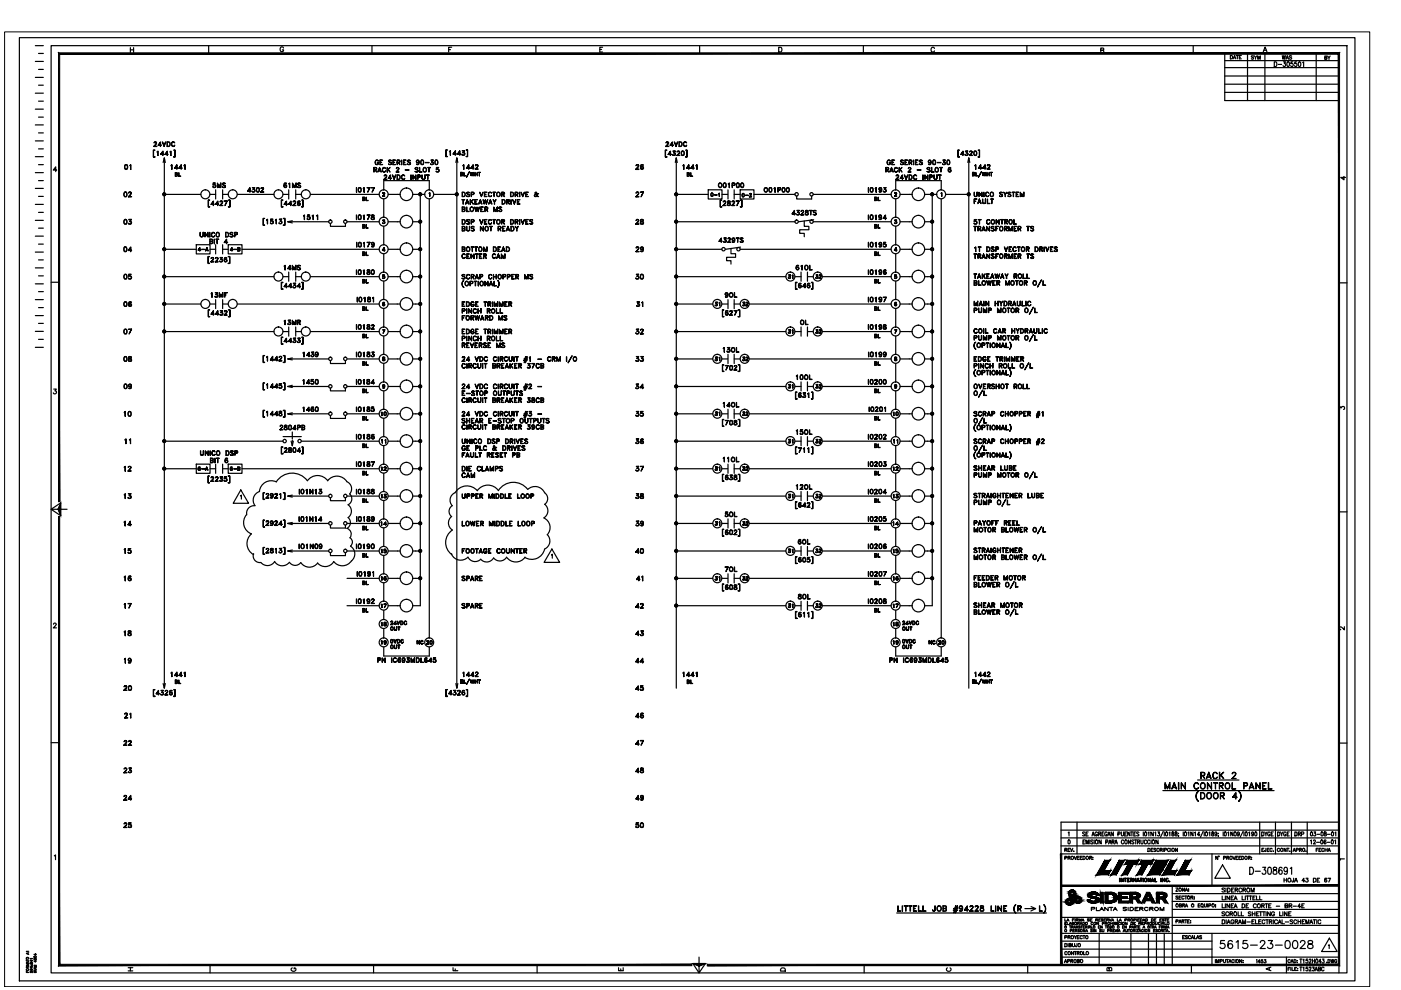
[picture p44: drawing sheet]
<svg xmlns="http://www.w3.org/2000/svg" width="297mm" height="210mm" viewBox="0 0 297 210" stroke-linecap="round" stroke-linejoin="round" font-family="sans-serif">
<g fill="none" stroke="#000" stroke-width=".25">
<path d="M4.1 8h283.2v200h-283.2zM7.5 19.8h1.7M7.5 16.4h1.7M7.5 13h1.7M7.5 9.7h1.7M8.2 18.1h1M8.2 14.7h1M8.2 11.3h1M10.8 9.7h274.8v196.6h-274.8zM27.6 10.1v1M27.6 10.6h.7M28.3 10.1v1"/>
<path d="M44.2 9.7v1.6M60.1 10.2a.37 .37 0 0 0-.4-.3 .37 .37 0 0 0-.3 .4v.3a.36 .36 0 0 0 .4 .4 .36 .36 0 0 0 .3-.4h-.2M78.9 9.7v1.6M95.1 10.5h.4M95.8 10h-.7v1M113.6 9.7v1.6M127.2 10.5h.4M127.8 10h-.6v1h.6M148.3 9.7v1.6M165.1 10h.3a.54 .54 0 0 1 .4 .5 .54 .54 0 0 1-.4 .5h-.3zM183 9.7v1.6M198.1 10.3a.37 .37 0 0 0-.4-.3 .37 .37 0 0 0-.3 .4v.3a.37 .37 0 0 0 .3 .3 .37 .37 0 0 0 .4-.2"/>
<path d="M217.7 9.7v1.6M233.4 10.7l.5-.1 .1-.3-.6-.1v1l.6-.1v-.4h-.2M253 9.7v1.6M259.7 19.6h24.2M259.7 17.9h24.2M259.7 16.1h24.2M259.7 14.3h24.2M259.7 12.9h24.2M260.9 11.8a.37 .37 0 0 1 .4 .3 .37 .37 0 0 1-.4 .4zM261.5 12.5l.2-.7 .3 .7M261.6 12.3h.3M262.1 11.8h.5"/>
<path d="M262.3 11.8v.7M262.8 12.1h.2M263.2 11.8h-.4v.7h.4M264.5 11.3v10M265.8 11.9h-.5l.5 .4-.1 .2-.4-.1M265.9 11.8l.3 .4v.4M266.5 11.8l-.3 .4M266.7 12.6v-.8l.2 .8 .3-.8v.8M267.8 11l.4-1 .4 1M268 10.7h.5M268.2 11.3v10M270.2 13.1a.51 .51 0 0 1 .5 .5 .51 .51 0 0 1-.5 .5z"/>
<path d="M271 13.7h.7M271.9 11.8l.1 .8 .2-.8 .2 .8 .1-.8M272.1 13.1h.4l-.2 .4a.3 .3 0 0 1 .3 .4 .3 .3 0 0 1-.6 0M272.7 12.6l.2-.8 .3 .8M272.8 12.3h.3M273 13.2l.1-.1a.58 .58 0 0 1 0 1l-.3-.4zM273.9 11.9l-.5-.1-.1 .2 .5 .2 .1 .2-.2 .2-.4-.2M274.1 13.1h-.4v.4a.3 .3 0 0 1 .4 .1 .3 .3 0 0 1 0 .4 .3 .3 0 0 1-.5-.1M274.9 13.1h-.4v.4a.3 .3 0 0 1 .4 .1 .3 .3 0 0 1 0 .4 .3 .3 0 0 1-.5-.1M275.4 13.2l.1-.1a.58 .58 0 0 1 0 1l-.2-.4zM276.2 13.3l.2-.2v1M279.1 11.3v10"/>
<path d="M280.9 12.2h.4v-.3h-.4v.7l.4-.1-.1-.3M281.5 11.9l.3 .3v.4M282 11.9l-.2 .3M283.9 11.3h-24.2v10h24.2M7.5 39.9h1.7M7.5 36.6h1.7M7.5 33.2h1.7M7.5 29.9h1.7M7.5 26.5h1.7M7.5 23.1h1.7M8.2 38.3h1M8.2 34.9h1"/>
<path d="M8.2 31.6h1M8.2 28.2h1M8.2 24.8h1M8.2 21.4h1M12 36.1h-.7l.5-.7v1M26.5 35l.2-.1a.47 .47 0 0 1 .4 .5 .47 .47 0 0 1-.6 .4l-.1-.3zM26.5 35.8h.4M26.5 35h.4M26.6 35l-.1 .3 .1 .5M26.9 35l.1 .3-.1 .5M27.5 35.1l.2-.2v1v-.9zM32.5 31.8h.4l-.3 .1v1.4h.3h-.4z"/>
<path d="M32.6 31l.7 .1h-.7l.5-.8-.2-.2-.3 .2a.28 .28 0 0 1 .3-.2 .28 .28 0 0 1 .3 .2l-.6 .8M33.3 32.2l.2-.2v1l-.1-.9zM33.6 30.8h.6h-.7l.5-.7v1v-.9l-.4 .6M34.1 32.7l.6 .1h-.7l.5-.8v1v-.8l-.4 .6M34.4 30.1l.4 .8 .3-.8-.3 1zM34.6 34.4l.2-.9 .3 .9M34.8 33.5v112.4M35 32.7l.6 .1h-.6l.5-.8v1l-.1-.8-.4 .6M35.4 30.1a.51 .51 0 0 1 .7 .5 .51 .51 0 0 1-.7 .5zM35.5 30.1a.46 .46 0 0 1 .6 .5 .46 .46 0 0 1-.6 .4zM36 32.2l.2-.2v1v-.9zM36.3 35l.1-.1v1z"/>
<path d="M36.5 30.1h.3l.2 .2-.2-.2a.44 .44 0 0 0-.4 .5 .44 .44 0 0 0 .4 .4l.2-.2-.1 .2a.49 .49 0 0 1-.5-.3 .49 .49 0 0 1 .1-.6zM36.8 31.8h.3v1.5h-.3h.3v-1.4zM37.1 35.6l.6 .1h-.7l.5-.8v1v-.9l-.4 .7M37.2 36.9h.3l.1-.2-.4-.1v.7h.3v-.3h-.3M37.5 36.9l.1 .4-.4 .1v-.8l.4 .1-.1 .3M37.9 36.6v.7l.4 .1h-.4zM38 35.6l.7 .1h-.8l.5-.8v1v-.9l-.4 .7M39.1 35l.1-.1v1v-.9l-.2 .2zM45.2 39.6l.1 .1M45.6 39.2l.1 .2-.1 .3M45.7 39.4l-.2-.2h-.3v-.4h.5h-.4l-.1 .4a.33 .33 0 0 1 .5 0 .33 .33 0 0 1-.1 .5 .33 .33 0 0 1-.5-.1l.4 .1 .2-.2M46.1 38.8l.3 .8 .4-.8v1v-.8l-.4 .8-.3-.8v.8z"/>
<path d="M47.2 38.8l.6 .1h-.6l.1 .3 .5 .2-.1 .3-.3 .1-.2-.2 .2 .1 .4-.1-.1-.2-.5-.2zM54 39.8h-.5h.5l-.3 .4M54 39.8l-.4 .4 .4 .2M54.5 39.8a.43 .43 0 0 1 .5 .4 .43 .43 0 0 1-.5 .5l-.1-.4zM54.5 39.9h.4M54.5 39.8l-.1 .4 .1 .5M54.8 39.8l.1 .4-.1 .5M60.2 39.5l.3 .2 .2-.2M60.2 39.4l.3-.2 .2 .2M60.3 38.9h.4M60.4 38.8l-.2 .6 .2 .3M60.4 39.2l-.2 .2"/>
<path d="M60.5 39.2l.2 .2-.2 .3M60.7 38.8a.48 .48 0 0 0-.6 .4 .48 .48 0 0 0 .4 .6 .3 .3 0 0 0 .3-.4 .3 .3 0 0 0-.6-.1M61.2 39l.2-.2v1v-.9zM62 38.8l.4 .8 .4-.8v1l-.1-.8-.3 .8-.3-.8-.1 .8zM63.1 38.9l.2-.1 .5 .1h-.7l.6 .5-.1 .3-.3 .1-.2-.2 .2 .1 .4-.1zM75.6 39.8v1zM76.1 39.8a.43 .43 0 0 1 .5 .4 .43 .43 0 0 1-.5 .5l-.2-.4zM76.1 39.9h.4M76.1 39.8l-.1 .4 .1 .5M76.4 39.8l.1 .4-.1 .5M77 39.9l.2-.1v1v-.9zM78.4 39.8l-.5 1 .5-1h-.6h.6"/>
<path d="M79.2 35.5h.6l.1 .2-.1 .2-.5 .1 .5-.2-.2-.3h-.3v1zM79.3 39.8l-.4 1 .5-1h-.7h.6M79.5 36l.4 .5zM79.7 34l.3-.1 .2 .3a.33 .33 0 0 0-.4-.2 .33 .33 0 0 0-.2 .3v.2a.31 .31 0 0 0 .2 .4 .31 .31 0 0 0 .4-.2l-.2-.2h.2v.2a.39 .39 0 0 1-.5 .2 .39 .39 0 0 1-.2-.6zM80.2 36.3h.5M80.2 36.2h.5M80.5 35.5l.4 1-.4-.8-.4 .8zM80.6 33.9h.5l-.5 .1v.9h.5h-.5zM80.6 34.4h.3h-.3M81.2 35.5h.3l.2 .3a.33 .33 0 0 0-.3-.3 .33 .33 0 0 0-.3 .4v.2a.34 .34 0 0 0 .3 .3 .34 .34 0 0 0 .3-.1 .35 .35 0 0 1-.3 .2 .35 .35 0 0 1-.3-.4zM81.4 38h.6h-.6l.6-.6-.2-.2-.4 .1 .1-.1a.27 .27 0 0 1 .4 0 .27 .27 0 0 1 0 .4l-.5 .4M82.1 35.5v1z"/>
<path d="M82.1 36.1l.6-.6-.6 .6M82.3 35.9l.4 .6-.4-.6M82.4 37.8h.6h-.7l.5-.7v.9v-.8l-.4 .6M82.5 34l.3-.1 .2 .2-.4-.1-.2 .2a.57 .57 0 0 1 .5 .7l-.5-.1a.31 .31 0 0 0 .4 .1 .31 .31 0 0 0 .1-.4l-.5-.2zM83.2 37.1l.4 .8 .3-.8-.3 .9zM83.3 33.9h.6l-.5 .1v.9h.5h-.6zM83.4 34.4h.3h-.3M84 36.4l.6 .1h-.6l.5-.7-.1-.3-.4 .3 .1-.3h.4v.4l-.5 .6M84.2 37.1h.3a.54 .54 0 0 1 .3 .5 .54 .54 0 0 1-.3 .4h-.3zM84.2 34.4h.5v-.4h-.5v.9v-1l.6 .1-.1 .4h-.5M84.2 37.2h.3a.47 .47 0 0 1 .3 .4 .47 .47 0 0 1-.3 .4h-.3M84.5 34.4l.3 .5-.3-.5"/>
<path d="M85.1 33.9l.1 1zM85.2 37.2l.4-.1 .2 .2-.2-.1a.45 .45 0 0 0-.4 .3 .45 .45 0 0 0 .2 .5l.4-.2-.2 .2a.48 .48 0 0 1-.5-.2 .48 .48 0 0 1 .1-.6zM85.6 33.9h.5l-.5 .1v.9h.5h-.5zM85.6 34.4h.3h-.3M85.9 36l.8 .1zM86.4 34.1l.2-.2 .4 .2-.4-.1-.2 .2a.51 .51 0 0 1 .5 .7l-.5-.1h.6l-.1-.3-.5-.2zM87.1 37.1l.1 .9zM87.5 37.1l.6 .8 .1-.8v.9l-.6-.8-.1 .8zM88.1 35.5h.3l.2 .2-.4-.2-.1 .3a.57 .57 0 0 1 .5 .6h-.6a.31 .31 0 0 0 .4 0 .31 .31 0 0 0 .2-.3l-.5-.3zM88.3 34.3l.3 .2 .2-.2-.2 .2M88.3 34.2l.3-.2 .2 .2M88.3 34.8h.4"/>
<path d="M88.5 34l-.2 .2 .2 .3M88.6 37.5h.5v-.3h-.5v.8v-.9l.5 .1v.3l-.5 .1M88.6 34l.2 .3-.1 .6M88.8 34.4l-.1 .1a.3 .3 0 0 1-.4-.3 .3 .3 0 0 1 .4-.2 .49 .49 0 0 1 .2 .6 .49 .49 0 0 1-.6 .3h.1M88.9 35.5l.1 .9 .5 .1h-.6zM89.3 34a.45 .45 0 0 1 .5 .4 .45 .45 0 0 1-.5 .5l-.1-.4zM89.3 34.8h.4M89.3 34h.4M89.4 34l-.2 .4 .2 .5M89.5 37.1v.7l.2 .2 .4-.2v-.7v.7l-.1 .2-.5-.1zM89.7 34l.1 .4-.1 .5M90.2 34.4l.7 .1z"/>
<path d="M90.4 37.1l.6 .1zM90.7 35.5h.6zM90.7 37.2v.8v-.8M90.9 35.5l.1 1zM91.3 34.8l.1 .1M91.5 34.3a.32 .32 0 0 1 .4 .3 .32 .32 0 0 1-.2 .3 .32 .32 0 0 1-.4-.2l.4 .2 .2-.2M91.7 34.4l.2 .2-.2 .3M91.8 34l-.4-.1h.5l-.4 .5M91.8 33.9l-.3 .5 .4 .1M92.3 34a.45 .45 0 0 1 .5 .4 .45 .45 0 0 1-.5 .5l-.1-.4zM92.3 34.8h.4M92.3 34h.4"/>
<path d="M92.4 34l-.2 .4 .2 .5M92.5 36.4h.2M92.7 34l.1 .4-.1 .5M92.9 35.9l.1 .2-.1 .3M93 36.1l-.2-.2h-.3v-.4h.5h-.4l-.1 .4a.36 .36 0 0 1 .6 0 .36 .36 0 0 1-.1 .6 .36 .36 0 0 1-.5-.2l.3 .1 .2-.1M94.5 31.8h.4h-.3v1.4h.3h-.4zM95.3 32.1l.2-.2v1v-.9zM96.6 31.9l-.1 1v-.8l-.4 .6h.7h-.7zM96.6 34.4l.3-.9 .2 .9M96.9 33.5v112.4M97.5 31.9v1v-.8l-.5 .6h.7h-.7zM97.7 37.2v-.6v.7"/>
<path d="M97.7 36.9l.4-.1-.1-.2h-.3h.3l.1 .3h-.2M97.7 36.9l.4 .1-.1 .2h-.3M97.9 36.9l.2 .1v.2l-.4 .1M98 32.8l.1 .1M98.2 32.3a.32 .32 0 0 1 .3 .3 .32 .32 0 0 1-.2 .4 .32 .32 0 0 1-.4-.3l.4 .2 .2-.2M98.2 35l.1-.1v1zM98.3 36.6l.1 .6 .4 .1h-.5zM98.3 32.4l.2 .2-.2 .3M98.5 32l-.5-.1h.5l-.3 .5M98.5 31.9l-.4 .5 .4 .1M98.8 31.8h.3v1.4h-.3h.3v-1.4zM98.9 35.6l.7 .1h-.7l.5-.8v1v-.9l-.5 .7"/>
<path d="M99.5 36.4l-.6 1.1zM99.7 36.6l.2 .6 .2-.6 .2 .6 .2-.6-.2 .7-.2-.7-.2 .7zM99.9 35.6l.6 .1h-.7l.5-.8v1v-.9l-.4 .7M100.7 36.6l.1 .7zM100.8 36.9h.4M100.8 35.8l.6 .1h-.6l.5-.7-.1-.2h-.3l-.1 .2v-.2l.4-.1 .1 .3-.5 .7M101.2 36.6v.7zM101.6 36.6v.7v-.7M101.6 37.3h.1M101.9 36.6h-.5h.5M134.8 35.8l.7 .1h-.7l.6-.7a.29 .29 0 0 0-.3-.2 .29 .29 0 0 0-.3 .1 .3 .3 0 0 1 .4-.2 .3 .3 0 0 1 .2 .3l-.6 .7M135.8 35.7l.3 .1 .3-.1"/>
<path d="M135.8 35.5l.3-.2 .3 .2M135.9 35h.5M136 35l-.1 .1a.56 .56 0 0 0 .2 .7M136.1 35.3l-.3 .3M136.2 35.3l.2 .3-.2 .2M136.3 35h.1l-.2-.1a.47 .47 0 0 0-.4 .5 .47 .47 0 0 0 .5 .4 .31 .31 0 0 0 .1-.4 .31 .31 0 0 0-.5-.1l-.1 .1M141.1 31.8h.3l-.3 .1v1.4h.3h-.3zM141.2 31l.6 .1h-.7l.6-.8-.3-.2-.2 .2a.3 .3 0 0 1 .3-.2 .3 .3 0 0 1 .3 .2l-.6 .8M141.7 32.7l.7 .1h-.8l.6-.8v1l-.1-.8-.4 .6M142.1 30.8h.7h-.7l.5-.7v1l-.1-.9-.4 .6M142.6 32.8l.2 .1M142.9 32.4a.32 .32 0 0 1 .3 .3 .32 .32 0 0 1-.2 .3 .32 .32 0 0 1-.4-.2l.4 .1 .2-.1"/>
<path d="M143 30.1l.3 .8 .4-.8-.4 1zM143 32.4l.2 .3-.2 .2M143.1 32.1l-.4-.1h.5l-.3 .4M143.1 32l-.3 .4 .4 .2M143.2 34.4l.2-.9 .2 .9M143.4 33.5v112.4M143.6 32.9l.5 .1h-.6l.6-.7-.2-.2-.3 .1 .3-.2 .2 .3-.5 .7M144 30.1a.51 .51 0 0 1 .6 .5 .51 .51 0 0 1-.6 .5zM144 30.1a.46 .46 0 0 1 .6 .5 .46 .46 0 0 1-.6 .4zM144.6 32.1a.43 .43 0 0 1 .5 .4 .43 .43 0 0 1-.5 .4l-.2-.3zM144.6 32.9h.3M144.6 32.1h.3"/>
<path d="M144.6 32.1l-.1 .3 .1 .5M144.9 35l.1-.1v1zM144.9 32.1l.1 .3-.1 .5M145.1 30.1h.3l.2 .2-.2-.2a.44 .44 0 0 0-.5 .5 .44 .44 0 0 0 .5 .4l.2-.2-.1 .2a.49 .49 0 0 1-.6-.3 .49 .49 0 0 1 .2-.6zM145.4 31.8h.3v1.5h-.3h.2v-1.4zM145.6 35.6l.7 .1h-.8l.6-.8v1l-.1-.9-.4 .7M145.8 36.9h.3v-.2l-.3-.1v.7h.3v-.3h-.3M146 36.9l.1 .4-.4 .1v-.8l.5 .1-.2 .3M146.4 36.6l.1 .7 .4 .1h-.5zM146.5 35.6l.7 .1h-.7l.5-.8v1l-.1-.9-.4 .7M147.5 35.1l.3-.2v1l-.1-.9zM153.5 38.8a.48 .48 0 0 1 .5 .4 .48 .48 0 0 1-.3 .6l-.3-.2z"/>
<path d="M153.5 39.7h.3M153.5 38.9h.3M153.5 38.8l-.1 .4 .1 .5M153.8 38.8l.1 .4-.1 .5M154.4 39l.2-.2v1v-.9zM155.3 39.3l.4-.1v-.3l-.4-.1-.1 1v-1l.6 .1-.1 .4h-.4M156.3 38.8a.45 .45 0 0 1 .5 .5 .45 .45 0 0 1-.5 .4l-.2-.3zM156.3 39.7h.3M156.3 38.9h.3M156.3 38.8l-.1 .4 .1 .5M156.5 38.8l.2 .4-.2 .5M157.2 39.7h.3"/>
<path d="M157.2 38.9h.3M157.2 38.8l-.1 .4 .1 .5M157.5 38.8l.1 .4-.1 .5M162.2 39.8a.44 .44 0 0 1 .6 .5 .44 .44 0 0 1-.7 .3l-.1-.5zM163.2 39.8a.43 .43 0 0 1 .5 .4 .43 .43 0 0 1-.5 .5l-.2-.4zM163.2 39.9h.3M163.2 39.8l-.1 .4 .1 .5M163.5 39.8l.1 .4-.1 .5M164.1 39.9l.2-.1v1v-.9zM165.9 39.8a.43 .43 0 0 1 .6 .4 .43 .43 0 0 1-.6 .5l-.1-.4zM165.9 39.9h.4M166 39.8l-.1 .4 .1 .5"/>
<path d="M166.2 39.8l.2 .4-.2 .5M166.8 39.9l.1-.1a.43 .43 0 0 1 .5 .4 .43 .43 0 0 1-.5 .5l-.2-.4zM166.9 39.9h.3M166.9 39.8l-.1 .4 .1 .5M167.2 39.8l.1 .4-.1 .5M184.1 39.8l.1 1zM184.6 39.8a.43 .43 0 0 1 .5 .4 .43 .43 0 0 1-.5 .5l-.1-.4zM184.6 39.9h.4M184.7 39.8l-.2 .4 .2 .5M185 39.8l.1 .4-.1 .5M185.5 39.9l.3-.1v1l-.1-.9zM186.4 40l.2-.2 .3 .2"/>
<path d="M186.6 39.8l-.2 .2 .2 .3M186.7 39.8l.2 .3-.2 .6M187.8 39.8h-.4h.5l-.4 .4M187.8 39.8l-.3 .4 .4 .2M187.8 35.5h.5l.1 .2v.2l-.5 .1 .5-.2-.2-.3h-.3v1zM188.1 36l.3 .5-.3-.5M188.3 34l.3-.1 .2 .3a.33 .33 0 0 0-.4-.2 .33 .33 0 0 0-.3 .3v.2a.31 .31 0 0 0 .3 .4 .31 .31 0 0 0 .3-.2l-.1-.2h.2v.2a.39 .39 0 0 1-.6 .2 .39 .39 0 0 1-.1-.6zM188.7 36.3h.6M188.8 36.2h.4M189 35.5l.4 1-.4-.8-.4 .8zM189.1 34l.6-.1h-.6v1h.6h-.6M189.1 34.4h.3h-.3"/>
<path d="M189.8 35.5h.3l.2 .3a.33 .33 0 0 0-.4-.3 .33 .33 0 0 0-.2 .4v.2a.34 .34 0 0 0 .2 .3 .34 .34 0 0 0 .4-.1 .35 .35 0 0 1-.4 .2 .35 .35 0 0 1-.3-.4zM190 38h.6h-.7l.6-.6-.2-.2-.3 .1 .1-.1a.27 .27 0 0 1 .4 0 .27 .27 0 0 1-.1 .4l-.4 .4M190.6 35.5l.1 1zM190.7 36.1l.6-.6-.6 .6M190.8 35.9l.5 .6zM190.9 37.8h.7h-.8l.5-.7v.9v-.8l-.4 .6M191 34h.5l.1 .1-.5-.1-.1 .2 .4 .2 .2 .4-.3 .1-.4-.1a.31 .31 0 0 0 .4 .1 .31 .31 0 0 0 .2-.4l-.5-.2zM191.7 37.1l.4 .8 .4-.8-.4 .9zM191.9 33.9h.5l-.5 .1v.9h.5h-.5zM191.9 34.4h.3h-.3M192.6 36.4l.6 .1h-.7l.6-.7-.2-.3-.3 .3 .1-.3h.3l.1 .4-.5 .6M192.7 37.1h.4a.54 .54 0 0 1 .3 .5 .54 .54 0 0 1-.3 .4h-.4z"/>
<path d="M192.8 34.4h.5v-.4h-.5l-.1 .9v-1l.6 .1v.4h-.5M192.8 37.2h.3a.47 .47 0 0 1 .3 .4 .47 .47 0 0 1-.3 .4h-.3zM193 34.4l.3 .5-.2-.5M193.7 33.9v1zM193.8 37.2l.3-.1 .3 .2-.3-.1a.45 .45 0 0 0-.4 .3 .45 .45 0 0 0 .2 .5l.5-.2-.3 .2a.48 .48 0 0 1-.4-.2 .48 .48 0 0 1 .1-.6zM194.1 33.9h.5l-.5 .1v.9h.5h-.5zM194.1 34.4h.3h-.3M194.4 36l.8 .1zM194.9 34.1l.3-.2 .4 .2-.4-.1-.3 .2a.51 .51 0 0 1 .6 .7l-.6-.1h.6v-.3l-.6-.2zM195.7 37.1v.9zM196.1 37.1l.6 .8v-.8v.9l-.6-.8v.8zM196.6 35.5h.5l.1 .2-.4-.2-.2 .3 .5 .2 .1 .4-.3 .1-.3-.1a.31 .31 0 0 0 .3 0 .31 .31 0 0 0 .2-.3l-.5-.3z"/>
<path d="M196.9 34.3l.2 .2 .3-.2-.2 .2M196.9 34.2l.2-.2 .3 .2M196.9 34.8h.4M197.1 34l-.2 .2 .2 .3M197.1 37.5h.5v-.3h-.5v.8v-.9l.6 .1-.1 .3-.5 .1M197.2 34l.2 .3-.2 .6M197.4 34.4l-.1 .1a.3 .3 0 0 1-.5-.3 .3 .3 0 0 1 .5-.2 .49 .49 0 0 1 .2 .6 .49 .49 0 0 1-.6 .3M197.5 35.5l.1 .9 .5 .1h-.6zM197.9 34a.45 .45 0 0 1 .5 .4 .45 .45 0 0 1-.5 .5l-.2-.4zM197.9 34.8h.3M197.9 34h.3M197.9 34l-.1 .4 .1 .5"/>
<path d="M198 37.1l.1 .7 .2 .2 .3-.2 .1-.7v.7l-.2 .2h-.3l-.2-.2zM198.2 34l.1 .4-.1 .5M198.7 34.4l.8 .1zM198.9 37.1l.6 .1zM199.2 35.5h.6zM199.2 37.2l.1 .8zM199.5 35.5v1v-1M199.9 34.8l.1 .1M200.1 34.3a.32 .32 0 0 1 .3 .3 .32 .32 0 0 1-.2 .3 .32 .32 0 0 1-.4-.2l.4 .2 .2-.2M200.2 34.4l.2 .2-.2 .3M200.4 34l-.5-.1h.5l-.3 .5M200.4 33.9l-.4 .5 .4 .1"/>
<path d="M200.9 34a.45 .45 0 0 1 .5 .4 .45 .45 0 0 1-.5 .5l-.2-.4zM200.9 34.8h.4M200.9 34h.4M200.9 34l-.1 .4 .1 .5M201.1 36.3l.2 .1 .3-.1M201.1 36.1l.2-.2 .3 .2M201.2 35.6h.3M201.2 34l.1 .4-.1 .5M201.3 35.5l-.1 .2a.48 .48 0 0 0 .1 .7M201.3 35.9l-.2 .3M201.4 35.9l.2 .3-.2 .2M201.5 35.5l.1 .2-.1-.2a.45 .45 0 0 0-.5 .5 .45 .45 0 0 0 .5 .4h.1a.31 .31 0 0 0-.1-.5 .31 .31 0 0 0-.4 .1"/>
<path d="M203.1 31.8h.3l-.3 .1v1.4h.3h-.3zM203.8 32.7l.6 .1h-.7l.5-.8v1l-.1-.8-.3 .6M204.6 32.8l.2 .1M204.9 32.4a.32 .32 0 0 1 .3 .3 .32 .32 0 0 1-.2 .3 .32 .32 0 0 1-.4-.2l.4 .1 .2-.1M205 32.4l.2 .3-.2 .2M205.1 32.1l-.4-.1h.5l-.3 .4M205.1 32l-.2 .4 .3 .2M205.2 34.4l.2-.9 .2 .9M205.4 33.5v112.4M205.6 32.9l.6 .1h-.7l.6-.8-.3-.1-.2 .1a.28 .28 0 0 1 .3-.2 .28 .28 0 0 1 .2 .3l-.5 .7M206.2 37.2v-.6v.7M206.2 36.9l.4-.1v-.2h-.4h.4v.3h-.1"/>
<path d="M206.2 36.9l.4 .1v.2h-.4M206.5 36.9l.1 .1v.2l-.4 .1M206.6 32.1a.43 .43 0 0 1 .5 .4 .43 .43 0 0 1-.5 .4l-.1-.3zM206.6 32.9h.4M206.6 32.1h.4M206.6 32.1l-.1 .3 .1 .5M206.9 36.6v.6l.4 .1h-.4zM206.9 34.9l-.1 1v-.9l-.1 .1zM206.9 32.1l.2 .3-.2 .5M207.4 31.8h.3v1.5h-.3h.2v-1.4zM207.5 35.6l.7 .1h-.8l.5-.8v1v-.9l-.4 .7M208.1 36.4l-.7 1.1z"/>
<path d="M208.2 36.6l.2 .6 .2-.6 .2 .6 .2-.6-.2 .7-.2-.7-.2 .7zM208.4 35.6l.7 .1h-.7l.5-.8v1l-.1-.9-.4 .7M209.3 36.6v.7zM209.3 36.9h.4M209.3 35.8l.6 .1h-.6l.5-.7-.1-.2h-.3l-.1 .2 .1-.2 .3-.1 .2 .3-.6 .7M209.7 36.6l.1 .7zM210.2 36.6v.7v-.7M210.2 37.3h.1M210.4 36.6h-.4h.4M284.9 37.4v.7l-.6-.5h1M7.5 56.8h1.7M7.5 53.5h1.7"/>
<path d="M7.5 50.1h1.7M7.5 46.7h1.7M7.5 43.3h1.7M8.2 58.5h1M8.2 55.1h1M8.2 51.8h1M8.2 48.4h1M8.2 45h1M8.2 41.6h1M10.8 59.8h1.7M26.4 52.4h.1a.49 .49 0 0 1 .4 .5 .49 .49 0 0 1-.5 .4l-.2-.4zM26.4 53.2h.4"/>
<path d="M26.4 52.4h.4M26.4 58.2a.5 .5 0 0 1 .6 .4 .5 .5 0 0 1-.4 .6l-.3-.2zM26.4 59.1h.4M26.4 58.2h.4M26.4 52.4l-.1 .4 .1 .5M26.4 46.6l.1-.1a.53 .53 0 0 1 .4 .5 .53 .53 0 0 1-.4 .5l-.2-.1-.1-.3zM26.4 47.4h.4M26.4 46.6h.4M26.4 40.8a.5 .5 0 0 1 .6 .3 .5 .5 0 0 1-.4 .6l-.3-.2zM26.4 41.6h.4M26.4 40.8h.4M26.5 58.2l-.2 .4 .2 .5"/>
<path d="M26.5 46.6l-.2 .4 .2 .5M26.5 40.8l-.2 .3 .2 .6M26.7 52.4l.1 .4-.1 .5M26.8 58.2l.1 .4-.1 .5M26.8 46.6l.1 .4-.1 .5M26.8 40.8l.1 .3-.1 .6M27.2 53.1h.7h-.7l.5-.7v1v-.9l-.5 .6M27.3 41.7h.6h-.7l.6-.7a.28 .28 0 0 0-.2-.3 .28 .28 0 0 0-.3 .3 .3 .3 0 0 1 .3-.3 .3 .3 0 0 1 .3 .3l-.6 .7M27.3 59l.1 .1M27.3 47.4l.1 .1M27.5 46.9a.34 .34 0 0 1 .4 .3 .34 .34 0 0 1-.3 .4 .34 .34 0 0 1-.4-.2l.4 .1 .3-.2M27.6 58.5l.3 .3-.3 .3"/>
<path d="M27.6 47l.3 .2-.3 .3M27.8 46.6l-.5-.1h.6l-.4 .5M27.8 46.5l-.3 .5 .4 .1M27.9 58.7l-.3-.2-.3 .1v-.4h.5h-.5v.3a.36 .36 0 0 1 .5 .1 .36 .36 0 0 1-.1 .5 .36 .36 0 0 1-.5-.1l.4 .1 .3-.2M34.8 58.7h23.3M34.8 52.9h6.8M34.8 41.2h7.8M41.6 51.9h2.9v1.9h-2.9zM42.4 52.5l-.1 .7v-.6l-.3 .4h.5h-.5zM42.4 49.3l.1 .7 .2 .2 .4-.2v-.7v.7l-.2 .2-.4-.1zM42.8 52.9h.5zM43.4 49.3l.6 .8 .1-.8v.9l-.6-.8-.1 .8z"/>
<path d="M43.6 53h.5M43.9 52.5l.2 .7-.2-.6-.3 .6zM44.1 54.4h.3h-.2v1.4l.2 .1h-.3zM44.2 42.4h.3h-.3v1.4l.3 .1h-.3zM44.5 49.3v.9zM44.5 51.2l.5-.1v-.3l-.5-.1v.9l.5-.1v-.2l-.5-.1M44.5 52.9h1.2M44.5 41.2h1.2M44.7 55.5h.6h-.6l.6-.7-.2-.2-.4 .2 .4-.2 .2 .2-.6 .7M44.8 43.3h.6h-.7l.6-.7v1l-.1-.9-.4 .6M44.9 51.2l.2 .3-.1 .1-.5 .1v-1l.6 .2-.2 .3M45 49.3h.3l.2 .2a.33 .33 0 0 0-.4-.2 .33 .33 0 0 0-.2 .3v.3a.34 .34 0 0 0 .2 .3 .34 .34 0 0 0 .4-.2 .35 .35 0 0 1-.4 .2 .35 .35 0 0 1-.3-.3z"/>
<path d="M45.4 50.7l.1 1zM45.7 55.5h.6h-.7l.6-.7-.1-.2-.4 .2 .4-.2 .1 .2-.5 .7M45.7 43.3h.7h-.7l.5-.7v1l-.1-.9-.4 .6M45.7 40.2v2M45.7 51.9v1.9M45.8 50.7h.6zM46 50.7v1l.1-1M46.6 55.4l.1 .1M46.7 42.7h.4l.1 .2-.5 .6 .5 .1h-.6l.6-.7-.1-.2h-.3l-.1 .1zM46.8 55h.3l.1 .2M46.8 54.9a.31 .31 0 0 1 .4 .4 .31 .31 0 0 1-.4 .2l-.2-.1 .3 .1 .3-.2M46.9 55l.3 .2-.3 .3"/>
<path d="M47.1 54.6h-.4h.5l-.4 .4M47.1 54.6l-.3 .4M47.2 52.9h1.2M47.2 41.2h1.2M47.2 40.2v2M47.2 51.9v1.9M47.6 51.4h.7h-.8l.5-.7v1v-.9l-.4 .6M47.6 55.3l.2 .2 .3-.2M47.6 55.2l.2-.2 .3 .2M47.7 54.7h.3M47.7 54.6l-.1 .6 .2 .3M47.8 55l-.2 .2"/>
<path d="M47.8 49.3h.4a.54 .54 0 0 1 .3 .4 .54 .54 0 0 1-.3 .5h-.4zM47.9 49.3a.49 .49 0 0 1 .5 .3 .49 .49 0 0 1-.1 .6h-.4zM47.9 55l.2 .2-.2 .3M48 54.6l.1 .1-.2-.1a.45 .45 0 0 0-.4 .5 .45 .45 0 0 0 .5 .4l.1-.2-.1-.3-.4 .1M48.1 42.6l-.4 1 .5-1h-.7l.6 .1M48.4 54.4h.3v1.5h-.3l.3-.1v-1.4zM48.4 51.9h2.9v1.9h-2.9zM48.4 42.4h.4v1.5h-.4l.3-.1v-1.4zM48.9 49.3h.4l.1 .1-.4-.1-.2 .2 .5 .3 .1 .3-.3 .1-.3-.1a.31 .31 0 0 0 .3 .1 .31 .31 0 0 0 .2-.3l-.5-.3zM49.2 52.5l-.1 .7v-.6l-.2 .4h.4h-.5zM49.5 52.9h.7zM49.8 49.7h.4v-.3l-.4-.1-.1 .9v-.9h.5l.1 .4-.5 .1"/>
<path d="M50.3 41.2h7.8M50.5 52.8h.3v-.2l-.3-.1v.7h.3v-.3h-.3M50.7 52.8l.1 .1v.3h-.4v-.7h.4l.1 .2-.2 .2M51.3 52.9h29.1M52.5 40.5h.7h-.7l.5-.7v1v-.9l-.5 .6M53.5 40.6l.1 .1M53.7 40.1a.32 .32 0 0 1 .3 .3 .32 .32 0 0 1-.2 .4 .32 .32 0 0 1-.4-.3l.4 .2 .2-.2M53.8 40.2l.2 .2-.2 .3M54.5 40.6h.4M55.3 40.7l.6 .1h-.6l.5-.8-.1-.2-.4 .1a.29 .29 0 0 1 .3-.1 .29 .29 0 0 1 .3 .2l-.6 .8M55.8 46.3h.3h-.3v1.4l.3 .1h-.3zM56.7 46.5v.9v-.8l-.2 .1z"/>
<path d="M57.4 47.3l.1 .1M57.7 46.8l.2 .3-.2 .3M57.9 47l-.2-.2-.3 .1v-.4h.5h-.5v.3a.34 .34 0 0 1 .5 .1 .34 .34 0 0 1-.1 .5 .34 .34 0 0 1-.5-.1l.4 .1 .2-.2M58.4 46.7l.2-.2v.9l-.1-.8zM59.2 47.3l.2 .1M59.2 46.5h.5l-.3 .4 .3-.4zM59.4 46.9l.3 .2M59.4 46.8a.32 .32 0 0 1 .4 .3 .32 .32 0 0 1-.3 .4 .32 .32 0 0 1-.4-.2l.4 .1 .2-.2M59.6 46.9l.1 .2-.1 .3M59.6 59.8h.4l-.3 .1v1.4h.3h-.4zM59.6 42.4h.4h-.3v1.4l.3 .1h-.4zM60 58.7h1.2"/>
<path d="M60 41.2h1.2M60.1 46.3h.3v1.5h-.3l.3-.1v-1.4zM60.2 56.4l.3-.2v1l-.1-.9zM60.3 43.3h.7h-.8l.5-.7v1v-.9l-.4 .6M61 47h8.7M61 56.9l.7 .1h-.7l.5-.8v1v-.8l-.5 .6M61.2 43.3h.6h-.6l.5-.7v1l-.1-.9-.4 .6M61.2 40.2v2M61.2 57.7v1.9M62 56.2l.4 .9 .3-.9v1v-.7l-.3 .7-.4-.7v.7zM62 46.8l-1 .2 1 .3M62.2 42.7l.3-.1 .2 .3-.6 .6 .6 .1h-.6l.6-.7-.2-.2-.4 .1z"/>
<path d="M62.7 58.7h1.2M62.7 41.2h1.2M62.7 40.2v2M62.7 57.7v1.9M63.1 56.3l.6 .1a.33 .33 0 0 0-.4-.1 .33 .33 0 0 0-.2 .3l.4 .2 .2 .3-.2 .1h-.4l-.1-.1 .3 .1 .3-.1-.1-.3-.4-.2zM63.1 43.3l.2 .2 .3-.2M63.1 43.2l.2-.2 .3 .2M63.2 42.7h.4M63.2 42.7l-.1 .6 .2 .2M63.3 43l-.2 .3M63.5 43l.1 .3-.1 .2M63.5 42.7h.1a.48 .48 0 0 0-.6 .3 .48 .48 0 0 0 .3 .6l.2-.1a.31 .31 0 0 0 .1-.4 .31 .31 0 0 0-.5 0"/>
<path d="M64 59.8h.3v1.5h-.3h.2v-1.4zM64 42.4h.3v1.5h-.3l.2-.1v-1.4zM64.3 45.7l.3-.1v1l-.1-.9zM65.2 46.4l.1 .1M65.5 46l.2 .2-.2 .3M65.7 46.1l-.2-.1h-.3v-.4h.5h-.4l-.1 .4a.35 .35 0 0 1 .5 .1 .35 .35 0 0 1-.1 .5 .35 .35 0 0 1-.5-.2l.4 .1 .2-.2M65.8 58.7h14.6M65.8 41.2h14.6M66.2 45.7l.2-.1v1v-.9zM67.1 45.7l.3-.1v1l-.1-.9zM70.1 47.4v.6h3.1v-.6M73.6 47h6.8"/>
<path d="M75.6 45.6v1zM75.6 57.2v1zM75.6 51.4v1zM76.1 40.6h.4M76.1 45.6h.1a.52 .52 0 0 1 .4 .5 .52 .52 0 0 1-.4 .5l-.2-.2zM76.1 45.7l.1-.1a.48 .48 0 0 1 .3 .5 .48 .48 0 0 1-.3 .4h-.1M76.1 57.3a.48 .48 0 0 1 .6 .3 .48 .48 0 0 1-.4 .6l-.3-.2zM76.1 58.1h.4M76.1 57.3h.4M76.1 45.6l-.1 .4 .1 .5M76.1 51.4a.45 .45 0 0 1 .5 .5 .45 .45 0 0 1-.5 .4l-.1-.4zM76.1 52.3h.4"/>
<path d="M76.1 51.5h.4M76.1 57.3l-.1 .3 .1 .6M76.2 51.4l-.2 .4 .2 .5M76.4 51.4l.2 .4-.2 .5M76.4 57.3l.1 .3-.1 .6M76.9 47.6l.4 .1 .1 .2-.2 .1h.1v.3l-.4 .1zM77 59.6l.3-.1v-.2h-.3v.7l.3-.1v-.2l-.3-.1M77 53.8l.3-.1v-.2h-.3v.6h.3v-.3h-.3M77 47.7h.3v.2h-.3l.3 .1v.3h-.3zM77 42.1h.3v-.2h-.3v.6h.3v-.3h-.3M77 45.7l.2-.1v1v-.9zM77 57.4l.2-.2v1v-.9z"/>
<path d="M77 51.6l.3-.2v1l-.1-.9zM77.2 59.6h.1v.4h-.4v-.7h.4l.1 .2-.2 .1M77.2 53.8l.2 .1-.1 .2-.4 .1v-.8l.4 .1 .1 .2-.2 .1M77.2 42.1l.2 .2-.1 .2h-.4v-.7l.4 .1 .1 .2-.2 .1M77.6 59.3l.1 .7h.4h-.5zM77.6 53.4l.1 .7 .4 .1h-.5zM77.6 47.6l.1 .7 .4 .1h-.5zM77.6 41.8l.1 .7h.4h-.5zM77.9 58l.1 .2M77.9 57.3a.42 .42 0 0 0 .5 .5v.2l-.2 .2-.3-.1v-.3a.42 .42 0 0 0 .5-.5zM77.9 57.3h.5M77.9 57.3v.1a.53 .53 0 0 1 .5 .8h-.5a.41 .41 0 0 1 0-.5 .41 .41 0 0 1 .4-.2v-.2"/>
<path d="M78.4 45.6l-.5 1 .5-1h-.6h.6M78.4 51.4l-.5 1 .5-1h-.6h.6M78.4 58l-.2 .2M78.7 46.4l.2 .1M78.8 51.8l.2 .1 .3-.1M78.8 51.6l.2-.2 .3 .2M78.8 45.6a.39 .39 0 0 0 .4 .5v.4h-.4a.4 .4 0 0 1 .4-.6v-.3zM78.8 45.7h.4M78.8 52.3h.4M78.9 45.6l.1 .4a.33 .33 0 0 1 .4 .3 .33 .33 0 0 1-.6 .2l-.1-.3 .5-.3v-.3M78.9 58.1h.3M78.9 57.3h.3"/>
<path d="M78.9 57.3l-.2 .3 .2 .6M79 51.4l-.2 .3 .2 .2M79.1 51.4l.2 .3-.1 .6M79.2 57.3l.1 .3-.1 .6M79.3 51.8a.3 .3 0 0 1-.5 .1 .3 .3 0 0 1 0-.4 .3 .3 0 0 1 .5 0v.7l-.2 .2-.3-.2 .1 .1M79.3 51.7l-.2 .2M79.3 46.4l-.1 .1M81.1 41h.1M81.1 41.6h.5h-.5l.5-.6a.24 .24 0 0 0-.2-.2 .24 .24 0 0 0-.3 .2l.2-.1 .2 .1-.4 .6M81.1 47.3l.1 .1M81.3 47l.3-.3h-.4h.3l-.2 .3 .3 .1M81.3 46.9a.25 .25 0 0 1 .3 .4 .25 .25 0 0 1-.4 .1l.4-.2"/>
<path d="M81.4 40.2v-1.9h9.6v1.9M81.4 42.2v3.8M81.4 48v3.9M81.4 53.8v3.9M81.4 59.6v3.9M81.4 58.6l.2 .1-.2 .3M81.4 47l.2 .1-.2 .3M81.4 52.5v.7v-.6l-.3 .4h.5h-.5zM81.6 58.7l-.5-.1 .1-.3h.3h-.3v.3a.26 .26 0 0 1 .3 0 .26 .26 0 0 1 0 .4 .26 .26 0 0 1-.4-.1M81.6 58.9l-.2 .1-.3-.1 .1 .1M82.3 58.7h2.6M82.3 52.9h2.6"/>
<path d="M82.3 47h2.6M82.3 41.2h2.6M87.5 52.9h1.6M87.5 47h1.6M87.5 41.2h2.6M87.5 58.7h1.6M89.1 41.2v87.2h-1.6M90.9 41l.2-.2v.8v-.7zM91 42.2v93M92 41.2h4.9M97.9 42.3l.6 .1zM98 46.6h.3a.54 .54 0 0 1 .3 .4 .54 .54 0 0 1-.3 .5h-.3z"/>
<path d="M98 40.8h.3a.5 .5 0 0 1 .4 .4 .5 .5 0 0 1-.4 .5h-.3zM98 52.8h.5v-.4h-.5v.9l.5-.1v-.3h-.5M98 58.2l.6 .1h-.6l.6 .6-.2 .3-.4-.2h.6l-.1-.3-.5-.2zM98 46.6h.3a.51 .51 0 0 1 0 .9h-.3zM98 48.5l.5-.1v-.3l-.5-.1v.9h.5v-.4h-.5M98 54l.4-.2 .2 .2a.34 .34 0 0 0-.3-.1 .34 .34 0 0 0-.3 .3v.2a.34 .34 0 0 0 .3 .3 .34 .34 0 0 0 .3-.1 .35 .35 0 0 1-.4 .2 .35 .35 0 0 1-.2-.4zM98 40.8h.3a.47 .47 0 0 1 .3 .4 .47 .47 0 0 1-.3 .4h-.3zM98 44.4l.5-.1v-.3l-.5-.1v.9l.5-.1v-.3h-.5M98.2 59.5h.1a.97 .97 0 0 0 0 1.4 .94 .94 0 0 1-.1-1.4zM98.2 42.4v.9l.1-.9M98.4 52.8l.2 .1v.3l-.6 .1v-.9h.6v.3l-.2 .2M98.4 48.5h.2v.4l-.6 .1v-1l.6 .1v.2l-.2 .2"/>
<path d="M98.4 44.4l.2 .1-.1 .3-.5 .1v-1l.6 .1v.3l-.2 .1M98.8 43h.6M98.8 43h.5M98.9 48l.1 .7 .2 .2 .3-.1 .1-.8-.2 .9-.4-.1zM98.9 43.9l.1 .9 .5 .1h-.6zM99 58.3l.4-.1 .2 .2-.2-.2a.45 .45 0 0 0-.5 .4 .45 .45 0 0 0 .2 .5l.5-.2-.2 .3a.52 .52 0 0 1-.5-.3 .52 .52 0 0 1 .1-.6zM99 53.8h.5l-.5 .1v.8l.5 .1h-.5zM99 46.6l.6 .1h-.6v.2l.5 .2v.4l-.6-.1h.6l-.1-.3-.4-.2zM99 54.3h.3h-.3M99 40.8l.6 .1-.5-.1-.1 .2a.54 .54 0 0 1 .5 .6h-.6h.6l-.1-.3-.4-.3zM99.1 42.3l.3 1-.3-.9-.4 .9zM99.7 42.3v1z"/>
<path d="M99.7 42.9l.7-.6-.7 .6M99.9 52.4h.6zM99.9 53.8l.6 .8v-.8v1l-.6-.8v.8zM99.9 58.2l.6 .2-.1 .3h-.5l.6-.2-.1-.2-.5-.1v1zM99.9 42.7l.5 .6-.5-.6M99.9 47h.5v-.4h-.5v.9v-.9h.6l-.1 .4-.5 .1M99.9 41.2l.5-.1v-.3h-.5v.9v-.9h.6l-.2 .5h-.4M100 48h.3l.2 .2-.2-.2-.4 .2 .1 .1 .5 .3v.3l-.6-.1h.6l-.1-.3-.5-.2zM100.1 52.4v.9l.1-.9M100.2 58.7l.3 .5zM100.5 59.6l.6 .1zM100.6 52.4h.6z"/>
<path d="M100.6 43.9l.3 .8 .2-.8 .3 .8 .2-.8-.2 1-.3-.9-.2 .9zM100.7 42.3h.5l-.5 .1v.8l.5 .1h-.5zM100.7 42.8h.3h-.3M100.8 53.8l.6 .1zM100.8 59.7v.9v-.9M100.8 58.9h.6M100.9 52.4v.9l.1-.9M101 53.9v.9l.1-.9M101.1 58.2l.4 1-.4-.9-.4 .9zM101.4 59.6v1zM101.6 43h.5M101.6 53.8l.6 .1z"/>
<path d="M101.6 53.8v1h.6l-.5-.1M101.7 46.6l.4 .8 .3-.8-.3 .9zM101.7 54.3h.3h-.3M101.7 40.8l.4 .8 .3-.8-.3 .9zM101.7 58.2h.5l.2 .2-.2 .3h-.4h.4l.1-.2-.1-.3h-.4v1zM101.9 48l.5 .8 .1-.8v1l-.6-.8v.8zM101.9 42.3l.3 1-.3-.9-.4 .9zM101.9 43.9h.6h-.5v.9l.5 .1h-.6zM102 44.4h.2h-.2M102.4 42.3l.3 .8 .2-.8 .2 .8 .3-.8-.3 1-.2-.9-.2 .9zM102.5 52.4l.4 .8 .4-.8v.9l-.1-.7-.3 .7-.3-.7-.1 .7zM102.6 54.3l.4-.1v-.3h-.4l-.1 .9v-1l.6 .1-.1 .4h-.4"/>
<path d="M102.7 46.6h.6h-.6v.9h.6h-.6M102.7 47h.3l-.3 .1M102.7 40.8h.6h-.6v.9M102.7 41.2h.3l-.3 .1M102.7 41.6l.6 .1zM102.8 54.3l.3 .5-.2-.5M102.8 59.6l.6 .9 .1-.9v1l-.6-.8-.1 .8zM102.9 44.4l.4-.1 .1-.2-.5-.2-.1 1v-1l.6 .1v.3l-.5 .1M103.1 44.4l.3 .5-.3-.5M103.6 46.7l.4-.1 .2 .2a.37 .37 0 0 0-.5 0 .37 .37 0 0 0 0 .5 .37 .37 0 0 0 .5 0v.1a.45 .45 0 0 1-.7-.1 .45 .45 0 0 1 .1-.6zM103.6 40.9l.4-.1 .2 .2-.2-.2a.45 .45 0 0 0-.4 .3 .45 .45 0 0 0 .2 .5l.4-.1-.2 .2a.48 .48 0 0 1-.4-.3 .48 .48 0 0 1 0-.5zM103.7 43h.5"/>
<path d="M103.8 58.2h.3l.2 .2a.34 .34 0 0 0-.4-.2 .34 .34 0 0 0-.3 .3v.3a.34 .34 0 0 0 .3 .3 .34 .34 0 0 0 .4-.2 .35 .35 0 0 1-.4 .3 .35 .35 0 0 1-.3-.4zM103.8 48h.6zM104 42.3l.3 1-.3-.9-.4 .9zM104.1 48v1v-1M104.1 59.6l.4 1-.4-.8-.4 .8zM104.5 46.6h.6zM104.5 54l.3-.2 .3 .2a.34 .34 0 0 0-.4-.1 .34 .34 0 0 0-.3 .3v.2a.34 .34 0 0 0 .3 .3 .34 .34 0 0 0 .4-.1 .34 .34 0 0 1-.4 .2 .34 .34 0 0 1-.3-.4zM104.5 40.8h.6zM104.5 42.3l.4 .5 .3-.5-.3 .5v.5l-.1-.5zM104.6 52.4h.3a.54 .54 0 0 1 .4 .4 .54 .54 0 0 1-.4 .5h-.3zM104.6 58.2v1zM104.6 52.4a.49 .49 0 0 1 .6 .3 .49 .49 0 0 1-.1 .5l-.5 .1"/>
<path d="M104.6 58.7h.6M104.7 43.9l.4 .8 .4-.8v1l-.1-.8-.3 .8-.4-.8v.8zM104.7 46.6v.9l.1-.9M104.7 59.6l.1 1h.5h-.6zM104.7 40.8v.9l.1-.9M105.2 58.2v1zM105.4 54.6h.6M105.5 54.5h.4M105.5 59.5a.97 .97 0 0 1 0 1.4 1.07 1.07 0 0 0 0-1.4zM105.6 52.4h.5h-.5v.9h.5h-.5zM105.6 52.8h.3l-.3 .1M105.7 58.3l.1-.1a.45 .45 0 0 1 .5 .5 .45 .45 0 0 1-.6 .4l-.1-.3z"/>
<path d="M105.7 48.5l.4-.1v-.3l-.4-.1-.1 1v-1l.6 .1-.1 .4h-.4M105.7 53.8l.3 1-.3-.8-.4 .8zM105.8 43.9l.6 .1a.31 .31 0 0 0-.3-.1 .31 .31 0 0 0-.3 .3l.5 .3v.3l-.3 .1-.3-.2 .3 .1 .3-.1v-.3l-.5-.2zM105.9 48.5l.3 .5-.2-.5M106.3 53.8l.4 .8 .4-.8v1l-.1-.8-.3 .8-.4-.8v.8zM106.4 47h.4v-.4h-.4l-.1 .9v-.9l.7 .1-.2 .3-.4 .1M106.4 41.2l.4-.1v-.3h-.4l-.1 .9v-.9l.7 .1-.3 .4h-.3M106.5 42.3a.51 .51 0 0 1 .6 .5 .51 .51 0 0 1-.6 .5zM106.5 53.1h.5M106.5 42.4a.44 .44 0 0 1 .6 .4 .44 .44 0 0 1-.6 .4M106.6 48h.5h-.5v.9l.5 .1h-.5zM106.6 48.5h.2h-.2"/>
<path d="M106.6 58.2h.5l.1 .2-.1 .3h-.4h.4l.1-.2-.1-.3h-.4v1zM106.6 47.1l.4 .4-.3-.4M106.6 41.3l.4 .4-.3-.4M106.7 52.4l.4 .9-.4-.8-.4 .8zM107.4 52.4h.3a.51 .51 0 0 1 .3 .4 .51 .51 0 0 1-.3 .5h-.3zM107.4 52.4a.49 .49 0 0 1 .5 .3 .49 .49 0 0 1-.1 .5l-.4 .1zM107.4 48.8h.6M107.5 42.8h.3l.2-.3-.5-.1-.1 .9v-1l.6 .1-.1 .4h-.4M107.5 48.7h.4M107.6 58.2h.4l.2 .2-.1 .3h-.5h.4l.1-.2-.1-.3h-.4v1zM107.7 48l.4 1-.4-.8-.4 .8zM107.7 42.8l.3 .5-.3-.5"/>
<path d="M108.2 46.6h.4a.54 .54 0 0 1 .3 .4 .54 .54 0 0 1-.3 .5h-.4zM108.2 40.8h.4a.5 .5 0 0 1 .3 .4 .5 .5 0 0 1-.3 .5h-.4zM108.3 46.6h.3a.51 .51 0 0 1 0 .9h-.3zM108.3 40.8h.3a.47 .47 0 0 1 .3 .4 .47 .47 0 0 1-.3 .4h-.3zM108.3 48h.4a.51 .51 0 0 1 .3 .5 .51 .51 0 0 1-.3 .5h-.4zM108.3 42.3l.1 1zM108.4 48a.49 .49 0 0 1 .5 .3 .49 .49 0 0 1-.1 .6h-.4zM108.5 58.2h.6h-.6v.9l.6 .1h-.6zM108.5 58.7h.3zM108.7 42.3l.4 .8 .3-.8-.3 1zM109.3 47h.4v-.4h-.4l-.1 .9v-.9h.6l-.1 .4-.4 .1M109.3 41.2l.4-.1v-.3h-.4l-.1 .9v-.9h.6l-.1 .4-.4 .1"/>
<path d="M109.3 58.2l.6 .2v.3h-.5l.5-.2v-.2l-.5-.1v1zM109.5 47.1l.3 .4-.2-.4M109.5 41.3l.3 .4-.2-.4M109.6 48.5l.3-.5-.3 .5v.5v-.5l-.4-.5 .4 .5M109.6 58.7l.3 .5zM109.7 42.3h.5l-.5 .1v.8l.5 .1h-.5zM109.7 42.8h.3h-.3M110.2 46.6v.9zM110.2 40.8v.9zM110.4 46.6l.4 .8 .4-.8-.4 .9zM110.4 40.8l.4 .8 .4-.8-.4 .9zM111.3 58.2l.3 .8 .4-.8v1l-.1-.8-.3 .8-.3-.8v.8z"/>
<path d="M111.5 46.6h.5h-.5v.9h.5h-.5zM111.5 40.8h.5h-.5v.8l.5 .1h-.5zM111.5 47h.3l-.3 .1M111.5 41.2h.3l-.3 .1M112.3 58.3l.2-.1 .4 .1h-.5l.5 .6-.2 .3-.4-.2h.6v-.2l-.5-.3zM112.3 46.7l.2-.1 .4 .1h-.5v.2l.5 .2v.4l-.6-.1h.6v-.3l-.5-.2zM113.5 40.8h.2M113.5 40.8a.86 .86 0 0 0 .7 .8v.1a.92 .92 0 0 1-.7-.9h.2l.1 .2-.4 .3v.3h.3l.3-.5 .2-.1-.2 .1M113.7 40.8v.2l-.4 .3v.3h.4l.3-.5M134.8 47.5h.7h-.7l.6-.7a.29 .29 0 0 0-.3-.2 .29 .29 0 0 0-.3 .2 .3 .3 0 0 1 .5-.3 .3 .3 0 0 1 0 .6l-.5 .4M134.8 41.7h.7h-.7l.6-.7a.28 .28 0 0 0-.3-.3 .28 .28 0 0 0-.3 .3 .3 .3 0 0 1 .3-.3 .3 .3 0 0 1 .3 .3l-.6 .7M134.8 59l.2 .1"/>
<path d="M134.9 53.3l.6 .1h-.7l.6-.8-.1-.2-.4 .1 .4-.1 .2 .2-.6 .8M135.1 58.5a.34 .34 0 0 1 .4 .3 .34 .34 0 0 1-.3 .4 .34 .34 0 0 1-.4-.2l.4 .1 .2-.2M135.2 58.6l.2 .2-.2 .3M135.4 58.2h-.5h.5l-.3 .4M135.4 58.2l-.4 .4 .4 .2M135.8 47.4l.1 .1M135.8 52.7l.3 .2 .3-.2M135.8 52.6l.3-.2 .3 .2M135.8 46.6a.4 .4 0 0 0 .6 .5v.3l-.2 .1-.4-.1v-.3a.44 .44 0 0 0 .6-.5zM135.8 46.6h.6M135.9 58.2a.47 .47 0 0 1 .5 .5 .47 .47 0 0 1-.5 .4l-.1-.4zM135.9 59.1h.4"/>
<path d="M135.9 58.2h.4M135.9 53.2h.4M135.9 46.6v.2a.42 .42 0 0 1 .4 .2 .42 .42 0 0 1 .1 .5h-.4a.31 .31 0 0 1-.2-.4 .31 .31 0 0 1 .4-.2l.2-.1-.1-.2M135.9 58.2l-.1 .4 .1 .5M136 52.4l-.2 .2 .2 .3M136.2 52.4l.2 .3-.2 .6M136.2 58.2l.2 .4-.2 .5M136.4 52.8a.3 .3 0 0 1-.5 .1 .3 .3 0 0 1 0-.5 .3 .3 0 0 1 .5 .1v.7l-.3 .2-.3-.2 .1 .1M136.4 52.7l-.2 .2M136.4 40.7l-.5 1 .5-1h-.6l.6 .1M136.4 47.4l-.2 .1M143.4 58.7h23.2"/>
<path d="M143.4 52.9h9.7M143.4 47h25.2M143.4 41.2h6.8M150.2 40.2h2.9v2h-2.9zM150.8 41h.3M150.9 41a.34 .34 0 0 0-.2 .4 .34 .34 0 0 0 .4 .2l.1-.4-.2-.2M151.4 41.3h.6zM152.4 41l.1-.1v.7v-.6zM152.7 42.4h.3h-.3v1.4l.3 .1h-.3zM153 50.4l-.1 1v-.8l-.4 .6h.6h-.7zM153.1 41.2h1.2M153.4 42.7l.3-.1 .2 .3-.6 .6 .6 .1h-.6l.5-.7-.1-.2-.4 .1z"/>
<path d="M153.4 51.3h.1M153.6 50.8l.3 .1 .1 .1M153.6 50.8a.31 .31 0 0 1 .4 .3 .31 .31 0 0 1-.4 .3l-.2-.2 .3 .1 .3-.1M153.8 50.8l.2 .3-.2 .2M153.9 50.5l-.4-.1h.5l-.4 .4M153.9 50.4l-.3 .4M154.3 43.4l.1 .1M154.3 42.7a.42 .42 0 0 0 .5 .5v.2l-.2 .1h-.3v-.3a.42 .42 0 0 0 .5-.5zM154.3 42.7h.5M154.3 42.7v.1a.53 .53 0 0 1 .5 .7h-.5a.56 .56 0 0 1 .5-.7l-.1-.1M154.3 40.2v2M154.4 50.5l.3-.1 .2 .3-.6 .6 .6 .1h-.6l.6-.7-.2-.2-.4 .2z"/>
<path d="M154.8 43.4l-.1 .1M155 52.7v1.1h1v.8h-1.9v.7h.9v.7M155.2 50.8l.3 .2 .2-.2M155.2 50.7l.3-.2 .2 .2M155.2 42.7h.5v.2l-.5 .6 .6 .1h-.6l.5-.7v-.2h-.3l-.2 .1zM155.3 51.3h.4M155.4 50.5l-.2 .2 .2 .3M155.6 50.5l.1 .2-.1 .6M155.7 41.2h1.2M155.7 40.2v2M155.7 50.9l-.2 .1-.3-.1a.29 .29 0 0 1 .2-.4 .29 .29 0 0 1 .4 .2l-.1 .6h-.5h.2M155.7 50.7l-.1 .3"/>
<path d="M156.1 50.4l.6 .1zM156.4 50.5v.9v-.9M156.7 42.6l-.5 1 .5-1h-.7l.7 .1M156.9 50.6l.2-.2 .5 .2-.5-.1-.1 .2a.54 .54 0 0 1 .5 .6h-.6a.31 .31 0 0 0 .4 0 .31 .31 0 0 0 .2-.3l-.5-.2zM156.9 40.2h3v2h-3zM156.9 52.9h32M157 42.4h.3v1.5h-.3l.3-.1v-1.4zM157 52.4l-3.2 .5M157.4 41v.7M157.4 41.7h.3M157.4 41.1h.3M157.6 41l.2 .3-.2 .4"/>
<path d="M158 41.4h.6zM158.9 41.1l.1-.1a.21 .21 0 0 1 .3 .1 .21 .21 0 0 1-.1 .3l-.3 .3h.4h-.4l.4-.4v-.2zM159.9 41.2h8.7M163.2 40.6h.3M165 40.2h.4v-.3l-.4-.1-.1 1v-1l.6 .1-.1 .3-.4 .1M165.9 40.6h.4M166.9 40.6h.3M167.2 58.9l.1 .1M167.3 58.6l.3-.3h-.4h.4l-.3 .3 .3 .1M167.3 58.6a.24 .24 0 0 1 .3 .3 .24 .24 0 0 1-.4 .1v-.1M167.4 58.6l.2 .2-.2 .2M167.6 58.8l-.2 .2-.2-.1"/>
<path d="M167.9 58.4l.2-.1v.7v-.6zM168 45.3l.7 .1h-.8l.5-.8v1v-.9l-.4 .7M168.6 58.7h1.2M168.7 59.8h.3l-.3 .1v1.4h.3h-.3zM168.8 57l.3 .2 .2-.2M168.8 56.8l.3-.1 .2 .1M168.9 41.6v.6h3.2v-.6M168.9 45.5h.1M169 56.3h.3M169 56.3l-.1 .1a.54 .54 0 0 0 .1 .8M169 56.7l-.2 .2M169.2 45l.3-.4h-.5h.4l-.3 .4 .4 .2"/>
<path d="M169.2 45a.31 .31 0 0 1 .3 .3 .31 .31 0 0 1-.4 .3l-.2-.2 .3 .1 .3-.1M169.2 56.7l.1 .2-.1 .3M169.2 56.3h.1a.45 .45 0 0 0-.5 .4 .45 .45 0 0 0 .4 .5 .31 .31 0 0 0 .1-.5 .31 .31 0 0 0-.5 .1M169.3 45l.2 .2-.2 .3M169.8 56.4l.3-.2v1l-.1-.9zM169.8 45.5l.6 .1h-.6l.5-.7-.1-.3-.3 .1-.1 .2 .1-.2 .3-.1 .2 .3-.6 .7M169.8 57.7v1.9M170.5 46.8v1.2h1v.7h-2v.8h1v.7M170.7 56.4a.44 .44 0 0 1 .6 .3 .44 .44 0 0 1-.5 .5l-.2-.4zM170.8 45.5h.1M170.8 44.6a.39 .39 0 0 0 .5 .6v.3h-.5a.41 .41 0 0 1 .5-.6v-.3zM170.8 44.7h.5"/>
<path d="M170.9 44.6v.3a.38 .38 0 0 1 .4 .2 .38 .38 0 0 1 0 .4l-.4 .1a.31 .31 0 0 1-.2-.4 .31 .31 0 0 1 .4-.2l.2-.1-.1-.3M171.2 58.7h1.2M171.2 57.7v1.9M171.3 45.5h-.1M171.6 44.6h.6zM171.7 56.2v1h.5h-.5zM171.9 44.6v1zM172 59.8h.3v1.5h-.3h.3v-1.4zM172.4 44.7l.2-.1 .5 .1h-.6v.2l.5 .3v.3h-.6h.6v-.3l-.5-.2zM172.4 47h16.5M172.4 41.2h16.5M172.5 46.6l-3.2 .4"/>
<path d="M173 58.9l.1 .1M173.1 58.6l.3-.3h-.4h.4l-.3 .3 .3 .1M173.1 58.6a.25 .25 0 0 1 .3 .2 .25 .25 0 0 1-.2 .3 .25 .25 0 0 1-.3-.2h.1M173.3 58.6l.1 .2-.1 .2M173.4 58.8l-.2 .2-.2-.1M173.7 59h.5h-.5l.4-.5-.2-.2-.2 .1a.22 .22 0 0 1 .2-.1 .22 .22 0 0 1 .2 .2l-.4 .5M174.4 58.7h14.5M184.1 45.6l.1 1zM184.1 57.2l.1 1zM184.1 51.4l.1 1zM184.6 45.6h.1a.47 .47 0 0 1 .4 .5 .47 .47 0 0 1-.5 .4l-.2-.4zM184.6 45.7l.1-.1a.43 .43 0 0 1 .4 .5 .43 .43 0 0 1-.5 .4"/>
<path d="M184.6 57.3a.48 .48 0 0 1 .6 .3 .48 .48 0 0 1-.3 .6l-.4-.2zM184.6 58.1h.4M184.6 57.3h.4M184.6 51.4a.48 .48 0 0 1 .6 .4 .48 .48 0 0 1-.3 .6l-.4-.2zM184.6 52.3h.4M184.6 51.5h.4M184.6 40.6h.4M184.7 45.6l-.2 .4 .2 .5M184.7 57.3l-.2 .3 .2 .6M184.7 51.4l-.2 .4 .2 .5M185 57.3l.1 .3-.1 .6M185 51.4l.1 .4-.1 .5"/>
<path d="M185.5 47.6l.4 .1v.2l-.1 .1h.1v.3l-.4 .1zM185.5 59.6l.4-.1v-.2h-.4v.7l.4-.1v-.2l-.4-.1M185.5 53.8l.4-.1v-.2h-.4v.6h.4v-.3h-.4M185.5 47.7h.4v.2h-.4l.4 .1v.3h-.4zM185.5 42.1h.4v-.2h-.4v.6h.4v-.3h-.4M185.5 45.7l.3-.1v1l-.1-.9zM185.5 57.4l.3-.2v1l-.1-.9zM185.5 51.6l.3-.2v1l-.1-.9zM185.8 59.6h.1v.4h-.4v-.7h.4v.2l-.1 .1M185.8 53.8l.1 .1v.2l-.4 .1v-.8l.4 .1v.2l-.1 .1M185.8 42.1l.1 .2v.2h-.4v-.7l.4 .1v.2l-.1 .1M186.2 59.3v.7h.4h-.4z"/>
<path d="M186.2 53.4v.7l.4 .1h-.4zM186.2 47.6v.7l.4 .1h-.4zM186.2 41.8v.7h.4h-.4zM186.4 46l.2 .1 .3-.1M186.4 45.8l.2-.2 .3 .2M186.4 57.6l.2 .2 .3-.2M186.4 57.4l.2-.1 .3 .1M186.4 51.8l.2 .1 .3-.1M186.4 51.6l.2-.2 .3 .2M186.4 40.1l.2 .2 .3-.2M186.4 58.1h.4M186.4 52.3h.4"/>
<path d="M186.4 40.6h.4M186.6 45.6l-.2 .3 .2 .2M186.6 57.3l-.2 .2 .2 .3M186.6 51.4l-.2 .3 .2 .2M186.7 45.6l.2 .3-.2 .6M186.7 57.3l.2 .2-.2 .7M186.7 51.4l.2 .3-.2 .6M186.9 46a.3 .3 0 0 1-.5 .1 .3 .3 0 0 1 0-.5 .3 .3 0 0 1 .5 .1l-.1 .8-.4-.1 .4 .1M186.9 45.9l-.2 .2M186.9 57.7a.3 .3 0 0 1-.4 0 .3 .3 0 0 1 0-.4 .3 .3 0 0 1 .4 0l-.1 .9h-.2l-.2-.2 .1 .2M186.9 57.5l-.2 .3M186.9 51.8l-.1 .1a.3 .3 0 0 1-.5-.2 .3 .3 0 0 1 .5-.3 .49 .49 0 0 1 .2 .6 .49 .49 0 0 1-.6 .3h.1"/>
<path d="M186.9 51.7l-.2 .2M186.9 40.2a.3 .3 0 0 1-.4 .1 .3 .3 0 0 1 0-.5 .3 .3 0 0 1 .4 .1v.6l-.3 .3-.2-.2 .1 .1M186.9 40.1l-.2 .2M187.3 52.2l.2 .1M187.3 40.6l.2 .1M187.4 57.9l.2 .3 .3-.3M187.4 57.8l.2-.2 .3 .2M187.5 57.3h.3M187.5 57.3l-.1 .6 .1 .3M187.5 57.6l-.1 .3M187.5 40.1a.34 .34 0 0 1 .4 .3 .34 .34 0 0 1-.3 .4 .34 .34 0 0 1-.4-.3l.4 .2 .3-.2M187.7 57.6l.2 .3-.2 .3"/>
<path d="M187.7 51.8l.2 .2-.2 .3M187.7 40.2l.2 .2-.2 .3M187.7 45.6v1v-.9l-.4 .6h.6h-.7zM187.7 57.3h.2h-.1a.48 .48 0 0 0-.6 .3 .48 .48 0 0 0 .4 .6 .32 .32 0 0 0 .3-.3 .32 .32 0 0 0-.3-.3l-.2 .1M187.9 51.9l-.3-.1h-.3l.1-.4h.4h-.4v.4a.35 .35 0 0 1 .5 .1 .35 .35 0 0 1-.2 .5 .35 .35 0 0 1-.5-.2l.4 .1 .3-.2M189.7 41h.1M189.7 41.6h.4h-.4l.4-.6-.2-.1-.2 .1a.21 .21 0 0 1 .2-.2 .21 .21 0 0 1 .2 .2l-.4 .6M189.7 47.3l.1 .1M189.9 47l.2-.3h-.4h.4l-.3 .3 .3 .1M189.9 46.9a.24 .24 0 0 1 .2 .4 .24 .24 0 0 1-.4 0l.3 .1 .1-.2M189.9 40.2v-1.9h9.7v1.9M189.9 42.2v3.8"/>
<path d="M189.9 48v3.9M189.9 53.8v3.9M189.9 59.6v3.9M189.9 58.6l.2 .1-.2 .3M189.9 47l.2 .1-.2 .3M190 52.5v.7v-.6l-.3 .4h.5h-.6zM190.1 58.7l-.4-.1v-.3h.4h-.4v.3a.26 .26 0 0 1 .4 0 .26 .26 0 0 1-.1 .4 .26 .26 0 0 1-.3-.1M190.1 58.9h-.4l.1 .1M190.8 58.7h2.6M190.8 52.9h2.6M190.8 47h2.6M190.8 41.2h2.6"/>
<path d="M196 52.9h1.7M196 47h1.7M196 41.2h2.6M196 58.7h1.7M197.7 41.2v87.2h-1.7M199.5 41l.2-.2v.8l-.1-.7zM199.6 42.2v93M200.5 41.2h4.9M206.5 48h.6zM206.5 53.8l.6 .1zM206.5 58.1h.6zM206.5 40.8l.1 .8h.2h.3l.1-.8-.1 .8h-.5z"/>
<path d="M206.5 42.2h.6h-.5v1zM206.5 47.4l.2 .1M206.6 42.7h.3h-.3M206.6 60l.5-.1v-.3l-.5-.1v.9h.5v-.3l-.5-.1M206.6 52.6l.3-.2v.9l-.1-.9zM206.7 48v1l.1-1M206.7 53.9v.9l.1-.9M206.7 58.1v.9l.1-.9M206.9 46.9l.2 .2-.2 .4M206.9 60l.2 .1v.3l-.6 .1v-1l.6 .1v.2l-.2 .2M207.1 47.1l-.2-.2-.4 .1 .1-.4h.5h-.5v.3a.33 .33 0 0 1 .5 .1 .33 .33 0 0 1-.1 .5 .33 .33 0 0 1-.5-.2l.4 .2 .2-.2M207.3 58.8h.6"/>
<path d="M207.4 48.5l.5-.1v-.3l-.5-.1-.1 1v-1l.6 .1v.4h-.5M207.4 46.6h.6zM207.4 54.3l.5-.1v-.3h-.5l-.1 .9v-1l.6 .1v.4h-.5M207.4 52.4h.6zM207.4 42.9h.5M207.4 58.7h.5M207.5 59.5v.9l.5 .1h-.5zM207.6 40.8l.6 .8v-.8v.9l-.6-.8v.8zM207.6 48.5l.3 .5zM207.6 54.3l.3 .5zM207.6 58.1l.4 .9-.4-.8-.4 .8zM207.6 46.6v.9l.1-.9"/>
<path d="M207.6 52.4v.9l.1-.9M207.6 42.2l.4 1-.4-.9-.3 .9zM208.2 58.1l.1 .9zM208.2 48.8h.6M208.2 54.6h.6M208.3 42.2l.1 .8 .2 .1 .3-.1 .1-.8-.2 .9-.4-.1zM208.3 58.6l.6-.5-.6 .6M208.3 48.7h.4M208.3 54.5h.4M208.4 58.5l.5 .5zM208.5 48l.4 1-.4-.8-.3 .8zM208.5 53.8l.4 1-.4-.8-.3 .8z"/>
<path d="M208.6 40.8v.9zM209 40.9l.4-.1 .2 .2-.2-.2a.45 .45 0 0 0-.4 .3 .45 .45 0 0 0 .2 .5l.4-.1-.2 .2a.48 .48 0 0 1-.4-.3 .48 .48 0 0 1 0-.5zM209.2 48l.6 .8v-.8v1l-.6-.8v.8zM209.2 53.8l.6 .8v-.8v1l-.6-.8v.8zM209.2 59.5l.3 .9 .2-.9 .2 .9 .3-.9-.3 1-.2-.9-.2 .9zM209.2 52.4h.4a.51 .51 0 0 1 .3 .4 .51 .51 0 0 1-.3 .5h-.4zM209.2 58.1h.6h-.5v.9h.5h-.6zM209.3 46.7l.3-.1 .3 .2a.39 .39 0 0 0-.6-.1 .39 .39 0 0 0 0 .6 .39 .39 0 0 0 .6 0 .43 .43 0 0 1-.6 .1 .43 .43 0 0 1-.1-.6zM209.3 52.4a.49 .49 0 0 1 .5 .3 .49 .49 0 0 1-.1 .5l-.4 .1zM209.3 58.5h.3l-.3 .1M209.3 42.2l.1 .9 .5 .1h-.6zM210 42.2h.6z"/>
<path d="M210.1 58.8h.6M210.1 54l.3-.2 .4 .2a.31 .31 0 0 0-.4-.1 .31 .31 0 0 0-.2 .2l.5 .2 .1 .3-.2 .2-.5-.2a.3 .3 0 0 0 .4 .2 .3 .3 0 0 0 .2-.4l-.5-.2zM210.1 58.7h.5M210.2 48h.5l.1 .2-.4-.2-.2 .2 .5 .4 .1 .2-.2 .2-.5-.2a.31 .31 0 0 0 .4 .1 .31 .31 0 0 0 .2-.3l-.5-.3zM210.2 46.7a.44 .44 0 0 1 .7 .3 .44 .44 0 0 1-.7 .4zM210.2 52.4h.5l.1 .1-.4-.1-.2 .2 .5 .3 .1 .3-.2 .1-.5-.1a.31 .31 0 0 0 .4 .1 .31 .31 0 0 0 .2-.4l-.5-.2zM210.3 42.2v1v-1M210.4 58.1l.3 .9-.3-.8-.4 .8zM210.5 59.5h.5h-.5v.9l.5 .1h-.5zM210.5 60h.3h-.3M210.9 58.1l.3 .8 .3-.8 .2 .8 .3-.8-.3 .9-.2-.8-.3 .8zM211.1 48h.6h-.5v1z"/>
<path d="M211.1 53.8h.6l-.5 .1v.9zM211.2 48.5h.3h-.3M211.2 54.3h.3h-.3M211.2 52.8h.4v-.4h-.4l-.1 .9v-.9h.6l-.1 .4-.4 .1M211.2 46.6l.6 .8v-.8v.9l-.6-.8v.8zM211.4 60l.4-.1 .1-.2-.5-.2-.1 1v-1l.6 .1v.3l-.5 .1M211.9 40.9l.2-.1 .5 .1-.5-.1-.1 .2a.54 .54 0 0 1 .5 .6h-.6a.31 .31 0 0 0 .4 .1 .31 .31 0 0 0 .2-.4l-.5-.2zM212 54l.2-.2a.45 .45 0 0 1 .5 .5 .45 .45 0 0 1-.6 .4l-.2-.3zM212.1 46.6h.6zM212.2 58.8h.6M212.3 58.7h.4M212.4 46.6v.9l.1-.9"/>
<path d="M212.5 58.1l.4 .9-.4-.8-.4 .8zM212.8 40.8l.3 .4 .4-.4-.4 .4v.5v-.5zM212.9 52.4l.4 .8 .4-.8-.4 .9zM213 48.5l.5-.1v-.3l-.5-.1v1v-1l.5 .1v.4h-.5M213 54.3l.5-.1v-.3h-.5v.9v-1l.5 .1v.4h-.5M213.1 47h.4v-.4h-.4l-.1 .9v-.9h.6l-.1 .4-.4 .1M213.2 48.5l.4 .5-.3-.5M213.2 54.3l.4 .5-.3-.5M213.2 59.5l.4 .9 .4-.9v1v-.7l-.4 .7-.3-.7-.1 .7zM213.3 47.1l.3 .4zM213.4 58.5l.3-.4-.3 .4v.5v-.5l-.3-.4 .3 .4M213.8 40.8l.5 .1a.31 .31 0 0 0-.3-.1 .31 .31 0 0 0-.2 .2l.3 .2 .2 .4-.2 .1-.4-.1a.3 .3 0 0 0 .4 .1 .3 .3 0 0 0 .1-.4l-.5-.3z"/>
<path d="M213.9 48l.3 .8 .4-.8v1v-.8l-.4 .8-.2-.8-.1 .8zM213.9 53.8l.3 .8 .4-.8v1v-.8l-.4 .8-.2-.8-.1 .8zM214 52.4h.5h-.5v.9h.5h-.5zM214 46.7a.42 .42 0 0 1 .6 .3 .42 .42 0 0 1-.6 .4l-.1-.3zM214 52.8h.2l-.2 .1M214.6 40.8h.6zM214.8 40.8v.9l.1-.9M214.9 46.6l.1 .9h.5h-.6zM214.9 52.4h.3l.2 .2a.33 .33 0 0 0-.3-.2 .33 .33 0 0 0-.3 .3v.2a.34 .34 0 0 0 .2 .4 .34 .34 0 0 0 .4-.2 .39 .39 0 0 1-.5 .2 .39 .39 0 0 1-.1-.6zM215 48h.6h-.5v.9l.5 .1h-.6zM215 53.8h.6l-.5 .1v.8l.5 .1h-.6zM215.1 48.5h.2h-.2"/>
<path d="M215.1 54.3h.2h-.2M215.1 58.5h.4v-.3l-.4-.1-.1 .9v-.9l.6 .1-.1 .3-.4 .1M215.3 58.6l.3 .4-.3-.4M215.3 59.5h.6zM215.4 40.8h.6h-.5v.8l.5 .1h-.6zM215.5 41.2h.3l-.3 .1M215.6 59.5v1v-1M215.7 52.4h.6zM215.9 48.5l.5-.1v-.3l-.5-.1v1v-1l.5 .1v.4h-.5M215.9 54.3l.5-.1v-.3h-.5v.9v-1l.5 .1v.4h-.5M215.9 52.4v.9l.1-.9M216.2 48.5l.3 .5-.3-.5"/>
<path d="M216.2 54.3l.3 .5-.3-.5M216.3 40.8l.4 .8 .4-.8v.9l-.1-.7-.3 .7-.3-.7-.1 .7zM216.9 58.1l.1 .9h.5h-.6zM217.2 60l.5-.1v-.3l-.5-.1v1v-1l.5 .1v.4h-.5M217.6 52.8h.5v-.4h-.5v.9v-.9h.5v.4l-.5 .1M217.7 48h.6zM217.7 53.8l.6 .1zM217.7 58.1l.1 .9h.5h-.6zM217.8 52.9l.4 .4-.3-.4M217.9 48l.1 1zM217.9 53.9l.1 .9zM218.5 48.2l.2-.2 .5 .2-.5-.2-.1 .2a.57 .57 0 0 1 .5 .7l-.6-.1a.33 .33 0 0 0 .4 .1 .33 .33 0 0 0 .2-.3z"/>
<path d="M218.5 54l.2-.2 .5 .2-.5-.1-.1 .1a.63 .63 0 0 1 .5 .7l-.4 .1-.2-.2a.33 .33 0 0 0 .4 .1 .33 .33 0 0 0 .2-.3zM219.5 52.4h.3a.51 .51 0 0 1 .3 .4 .51 .51 0 0 1-.3 .5h-.3zM219.5 52.4a.49 .49 0 0 1 .5 .3 .49 .49 0 0 1-.1 .5l-.4 .1zM220.5 52.8h.4v-.4h-.4l-.1 .9v-.9h.6l-.1 .4-.4 .1M220.7 52.9l.3 .4-.2-.4M220.8 59.3l-.8 1.5zM221.1 59.5l.1 .9 .5 .1h-.6zM221.4 52.4v.9zM221.7 52.4l.3 .8 .4-.8-.4 .9zM222.7 52.4h.6h-.5v.9h.5h-.6zM222.8 52.8h.2l-.2 .1M223.6 52.4h.3l.3 .1a.32 .32 0 0 0-.4-.1 .32 .32 0 0 0-.2 .3l.4 .2 .2 .3-.3 .1-.4-.1a.31 .31 0 0 0 .4 .1 .31 .31 0 0 0 .2-.4l-.5-.2z"/>
<path d="M283.9 60h1.7M7.5 70.3h1.7M7.5 73.6h1.7M7.5 66.9h1.7M7.5 63.5h1.7M7.5 60.2h1.7M8.2 72h1M8.2 68.6h1M8.2 65.2h1M8.2 61.8h1M26.4 75.6a.5 .5 0 0 1 .6 .4 .5 .5 0 0 1-.4 .6l-.3-.2-.1-.4zM26.4 76.5h.4"/>
<path d="M26.4 75.7h.4M26.4 69.8h.1a.53 .53 0 0 1 .4 .5 .53 .53 0 0 1-.4 .5l-.3-.4zM26.4 70.7h.4M26.4 69.9h.4M26.4 64h.1a.47 .47 0 0 1 .4 .5 .47 .47 0 0 1-.5 .4l-.2-.4zM26.4 64.9h.4M26.4 64.1h.4M26.5 75.6l-.2 .4 .2 .6M26.5 69.8l-.2 .4 .2 .6M26.5 64l-.2 .4 .2 .5M26.8 75.6l.1 .4-.1 .6M26.8 69.8l.1 .4-.1 .6"/>
<path d="M26.8 64l.1 .4-.1 .5M27.3 76.5l.1 .1M27.3 75.6a.44 .44 0 0 0 .5 .6v.3h-.5a.45 .45 0 0 1 .5-.6v-.3zM27.3 75.7h.5M27.3 64.8l.3 .1 .3-.1M27.3 75.6v.2a.59 .59 0 0 1 .5 .8h-.2a.34 .34 0 0 1-.4-.3 .34 .34 0 0 1 .4-.3l.2-.2-.1-.2M27.4 64.1h.4M27.5 64l-.2 .6 .2 .3M27.5 64.4l-.2 .2 .3-.2 .3 .2M27.6 64.4l.3 .2-.3 .3M27.7 64h.1a.45 .45 0 0 0-.5 .4 .45 .45 0 0 0 .4 .5 .31 .31 0 0 0 .1-.4 .31 .31 0 0 0-.4-.1l-.1 .1M27.9 69.8l-.6 1 .6-1h-.7h.7"/>
<path d="M27.9 76.5l-.2 .1M34.8 70.3h23.3M34.8 64.5h7.8M44.2 65.7h.3h-.3v1.4l.3 .1h-.3zM44.5 64.5h1.2M44.8 66.6h.6h-.7l.6-.7v.9l-.1-.8-.4 .6M45 62l-.1 1v-.9l-.2 .2zM45.6 62.9l.1 .1M45.7 66.6h.7h-.7l.5-.7v.9l-.1-.8-.4 .6M45.7 63.5v1.9M45.8 62.5l.3-.5h-.5l.5 .1-.3 .4 .3 .1M45.8 62.4a.31 .31 0 0 1 .4 .4 .31 .31 0 0 1-.4 .2l-.2-.1 .3 .1 .2-.2"/>
<path d="M45.9 62.5l.2 .2-.2 .3M46.5 62l.4 .9 .3-.9v1v-.7l-.3 .7-.3-.7-.1 .7zM46.7 66.7l.1 .1M47 66.3l.2 .2-.2 .3M47.2 65.9h-.5h.5l-.3 .4h.2a.33 .33 0 0 1 0 .5 .33 .33 0 0 1-.5-.1h.1M47.2 65.9l-.4 .4 .4 .1M47.2 66.6l-.3 .2-.2-.1M47.2 64.5h1.2M47.2 63.5v1.9M47.6 66.8h.6h-.7l.6-.6-.2-.3-.3 .2 .1-.2h.2l.2 .3-.5 .6M47.6 62h.6l-.5 .1v.9zM47.7 62.5h.2l-.2 .1"/>
<path d="M48.4 65.7h.4v1.5h-.4l.3-.1v-1.4zM50.3 64.5h30.1M55.8 75.4h.3h-.3v1.4l.3 .1h-.3zM56.5 75.7l.2-.1v.9v-.9zM57.4 76.2l.6 .1h-.7l.5-.7v.9l-.1-.8-.3 .6M58.3 76.2l.6 .1h-.7l.5-.7v.9v-.8l-.4 .6M59.2 76.5h.6h-.7l.6-.8-.3-.1-.2 .2a.29 .29 0 0 1 .2-.3 .29 .29 0 0 1 .3 .2l-.5 .8M59.6 71.5h.4h-.3v1.4l.3 .1h-.4zM60 70.3h1.2M60.1 75.4h.3v1.5h-.3l.3-.1v-1.4zM60.2 68.1l.3-.2v.9l-.1-.8zM60.3 60.7l.7 .1h-.8l.5-.7v.9v-.8l-.4 .6"/>
<path d="M60.3 72.4h.7h-.8l.5-.7v.9v-.8l-.4 .6M61 76.1h8.7M61 68.7l.2 .1M61.2 60.7l.6 .1h-.6l.5-.7v.9l-.1-.8-.4 .6M61.2 72.4h.6h-.6l.5-.7v.9l-.1-.8-.4 .6M61.2 69.3v2M61.3 68.3l.3 .2M61.3 68.2a.32 .32 0 0 1 .3 .3 .32 .32 0 0 1-.2 .4 .32 .32 0 0 1-.4-.2l.4 .1 .2-.2M61.4 68.3l.2 .2-.2 .3M61.6 67.9h-.5h.5l-.3 .4M61.6 67.9l-.3 .4M62 67.9l.4 .8 .3-.8v.9v-.7l-.3 .7-.4-.7v.7z"/>
<path d="M62 75.9l-1 .2 1 .2M62.1 60.9l.2 .1M62.1 72.5l.2 .1M62.2 71.7h.5l-.4 .4 .4-.4zM62.3 60.5l.4 .1M62.3 72.1h.3l.1 .2M62.4 60.4a.31 .31 0 0 1 .3 .3 .31 .31 0 0 1-.2 .4 .31 .31 0 0 1-.4-.3l.4 .2 .2-.2M62.4 72a.32 .32 0 0 1 .3 .3 .32 .32 0 0 1-.2 .4 .32 .32 0 0 1-.4-.2l.4 .1 .2-.2M62.5 60.5l.2 .2-.2 .3M62.5 72.1l.2 .2-.2 .3M62.7 60.1h-.5h.5l-.3 .4M62.7 60.1l-.4 .4"/>
<path d="M62.7 70.3h1.2M62.7 69.3v2M63.1 60.7l.6 .1h-.7l.5-.7v.9v-.8l-.4 .6M63.1 72.5l.1 .1M63.1 68.3h.5v-.3l-.5-.1v.9v-.9l.6 .2-.2 .3h-.4M63.3 72.1l.3-.4h-.5h.5l-.4 .4h.3l.1 .2M63.3 72a.31 .31 0 0 1 .4 .4 .31 .31 0 0 1-.5 .2l-.2-.1 .4 .1 .2-.2M63.4 68.4l.3 .4zM63.5 72.1l.1 .2-.1 .3M64 71.5h.3v1.5h-.3l.2-.1v-1.4zM64.2 74.8l.3-.1v.9l-.1-.9zM65.1 75.3l.6 .1h-.7l.5-.7v.9v-.8l-.4 .6"/>
<path d="M65.8 70.3h14.6M66 75.5l.1 .1M66.2 75.1l.3-.4h-.5h.5l-.3 .4 .3 .2M66.2 75l.2 .1a.32 .32 0 0 1 0 .5 .32 .32 0 0 1-.5-.2l.4 .2 .2-.2M66.3 75.1l.2 .2-.2 .3M66.9 75l.2 .2 .3-.2M66.9 74.9l.2-.2 .3 .2M66.9 75.6h.4M67.1 74.7l-.2 .2 .2 .3M67.2 74.7l.2 .3-.1 .6M67.4 75.1a.3 .3 0 0 1-.5 .1 .3 .3 0 0 1 0-.5 .3 .3 0 0 1 .5 .1l-.1 .8h-.4v-.1l.1 .1M67.4 75l-.2 .2"/>
<path d="M70.1 76.5v.6h3.1v-.6M73.7 76.1h6.7M75.6 68.8v1zM75.6 74.7v.9zM75.7 63l.1 1zM76.1 68.9a.46 .46 0 0 1 .5 .3 .46 .46 0 0 1-.3 .6l-.3-.2zM76.1 69.7h.4M76.1 68.9h.4M76.1 74.7a.48 .48 0 0 1 .6 .3 .48 .48 0 0 1-.4 .6l-.3-.2zM76.1 75.6h.4M76.1 74.7h.4M76.1 63.2l.3-.2a.47 .47 0 0 1 .4 .5 .47 .47 0 0 1-.6 .5z"/>
<path d="M76.1 68.9l-.1 .3 .1 .6M76.1 74.7l-.1 .4 .1 .5M76.2 63.9h.4M76.2 63.1h.4M76.3 63.1l-.2 .3 .2 .6M76.4 68.9l.1 .3-.1 .6M76.4 74.7l.1 .4-.1 .5M76.5 63.1l.2 .3-.2 .6M76.9 65.1h.4v.3h-.1h.1v.4h-.4zM77 77h.3v-.2l-.3-.1v.7h.3v-.3h-.3M77 71.2h.3v-.3h-.3v.7l.3-.1v-.2h-.3M77 65.1h.3v.3h-.3l.3 .1v.2l-.3 .1z"/>
<path d="M77 69l.2-.2v1v-.9zM77 74.8l.2-.1v.9v-.9zM77.1 63.2l.3-.2v1l-.1-.9zM77.2 77l.1 .1v.3h-.4v-.7h.4l.1 .2-.2 .2M77.2 71.2l.2 .2-.1 .2h-.4v-.7h.4v.3l-.1 .1M77.6 76.7l.1 .7h.4h-.5zM77.6 70.9l.1 .7h.4h-.5zM77.6 65.1l.1 .7h.4h-.5zM77.9 69.7l.1 .1M77.9 75.5l.1 .1M77.9 68.9v.3a.41 .41 0 0 1 .5 .5h-.5a.41 .41 0 0 1 .5-.5v-.3zM77.9 68.9h.5"/>
<path d="M77.9 74.7a.39 .39 0 0 0 .5 .5v.4h-.5a.45 .45 0 0 1 .5-.6v-.3zM77.9 74.7h.5M77.9 68.9v.3a.39 .39 0 0 1 .4 .1 .39 .39 0 0 1 .1 .5h-.4a.31 .31 0 0 1-.2-.4 .31 .31 0 0 1 .4-.2l.1-.3M77.9 74.7v.3a.41 .41 0 0 1 .5 .1 .41 .41 0 0 1 0 .5h-.4a.31 .31 0 0 1-.2-.3 .31 .31 0 0 1 .4-.3l.1-.3M78 63.9l.1 .1M78 63.1v.3l.5 .2v.3h-.5v-.3l.5-.3v-.2zM78 63.1h.5M78.1 63.1v.3l.5 .3-.2 .3h-.4l-.1-.3 .5-.3v-.3M78.4 69.7l-.2 .1M78.4 75.5l-.2 .1M78.5 63.9l-.1 .1M78.7 69.8h.7h-.7l.5-.8-.2-.1-.3 .2a.3 .3 0 0 1 .4-.3 .3 .3 0 0 1 .2 .3l-.6 .7"/>
<path d="M78.7 75.5l.2 .1M78.8 74.7h.5l-.3 .4 .2-.4zM79 75.1l.3 .2M79 63.2l.2-.2v1v-.9zM79 75l.2 .1a.32 .32 0 0 1 0 .5 .32 .32 0 0 1-.5-.2l.4 .2 .2-.2M79.1 75.1l.2 .2-.2 .3M81.1 76.4h.1M81.2 75.8l-.1 .1 .4 .2a.22 .22 0 0 1-.1 .3 .22 .22 0 0 1-.3-.2l.5-.3-.1-.1zM81.2 75.8h.3M81.2 64.7v.1l.3-.1M81.2 75.8v.2a.3 .3 0 0 1 .3 .1 .3 .3 0 0 1 0 .3l-.2 .1a.24 .24 0 0 1-.2-.3 .24 .24 0 0 1 .3-.2l.1-.2M81.2 64.2h.3"/>
<path d="M81.2 64.1v.5l.1 .2M81.3 64.4l-.1 .2 .1-.2 .2 .2M81.4 65.4v3.9M81.4 71.3v3.8M81.4 77.1v3.9M81.4 64.4l.1 .2-.1 .2M81.4 64.1h.1a.33 .33 0 0 0-.4 .4 .33 .33 0 0 0 .4 .3 .23 .23 0 0 0 0-.4 .23 .23 0 0 0-.3 .1M81.6 69.9l-.4 .8 .4-.8h-.5l.5 .1M81.6 76.4h-.2M82.3 76.1h2.6M82.3 70.3h2.6M82.3 64.5h2.6"/>
<path d="M87.5 76.1h1.6M87.5 70.3h1.6M87.5 64.5h1.6M98 64h.6h-.6v.9l.6 .1h-.6zM98 69.8h.6h-.6v.9l.6 .1h-.6zM98 66.9h.6l-.6 .1v.9zM98 72.7l.6 .2-.1 .3h-.5l.6-.1-.1-.3h-.5v.9zM98 75.7l.4-.1 .2 .3-.6 .7h.6h-.6l.5-.7-.1-.2-.4 .1zM98 77.2l.4-.1 .2 .2a.33 .33 0 0 0-.3-.2 .33 .33 0 0 0-.3 .4v.2a.34 .34 0 0 0 .3 .3 .34 .34 0 0 0 .3-.2 .39 .39 0 0 1-.5 .2 .39 .39 0 0 1-.1-.5zM98 64.5h.3h-.3M98 70.3h.3zM98 65.9h.5v-.3l-.5-.1v.9v-1l.5 .1v.4h-.5"/>
<path d="M98 71.7h.5v-.3l-.5-.1v.9v-.9l.6 .1-.1 .3-.5 .1M98 67.4h.3h-.3M98.3 73.2l.3 .5zM98.9 64a.51 .51 0 0 1 .6 .5 .51 .51 0 0 1-.6 .5zM98.9 69.8a.51 .51 0 0 1 .6 .5 .51 .51 0 0 1-.6 .5zM98.9 76.3l.7 .1h-.7l.5-.8v1v-.8l-.5 .6M98.9 64a.46 .46 0 0 1 .6 .5 .46 .46 0 0 1-.6 .4M98.9 69.8a.46 .46 0 0 1 .6 .5 .46 .46 0 0 1-.6 .4M98.9 65.4l.1 1zM98.9 71.3l.1 .9zM98.9 72.7h.6l-.5 .1v.8l.5 .1h-.6zM99 77.1v.9z"/>
<path d="M99 67l.1-.1a.47 .47 0 0 1 .4 .5 .47 .47 0 0 1-.5 .4l-.2-.3zM99 73.2h.2zM99.4 65.4l.5 .9 .1-.9v1l-.6-.8v.8zM99.4 71.3l.5 .8 .1-.8v.9l-.6-.8v.8zM99.4 77.5h.5v-.3l-.5-.1v.9v-.9l.5 .1v.3l-.5 .1M99.7 77.6l.3 .4-.3-.4M99.7 72.7l.4 .9 .4-.9-.4 1zM99.7 60.1h.5v-.4h-.5v.9v-1l.5 .1v.4h-.5M99.9 64.1l.3-.1 .3 .2a.34 .34 0 0 0-.4-.2 .34 .34 0 0 0-.2 .4v.2a.3 .3 0 0 0 .3 .3 .3 .3 0 0 0 .3-.3l-.3-.1h.3a.38 .38 0 0 1-.5 .5 .38 .38 0 0 1-.2-.6zM99.9 67.4l.5-.1v-.3h-.5v.9v-1l.5 .1v.4h-.5M100 69.8h.4l.1 .2a.33 .33 0 0 0-.4-.2 .33 .33 0 0 0-.2 .4v.2a.3 .3 0 0 0 .3 .3 .3 .3 0 0 0 .3-.3l-.3-.1h.3v.3a.35 .35 0 0 1-.4 .2 .35 .35 0 0 1-.3-.4zM100.1 67.4l.4 .5-.3-.5"/>
<path d="M100.4 71.4l.4-.1 .2 .2a.34 .34 0 0 0-.4-.2 .34 .34 0 0 0-.2 .3v.3a.33 .33 0 0 0 .2 .3 .33 .33 0 0 0 .4-.2 .34 .34 0 0 1-.4 .3 .34 .34 0 0 1-.3-.4zM100.5 77.1h.3l.2 .2a.33 .33 0 0 0-.4-.2 .33 .33 0 0 0-.3 .4v.2a.34 .34 0 0 0 .3 .3 .34 .34 0 0 0 .4-.2 .45 .45 0 0 1-.8 0 .45 .45 0 0 1 .3-.7zM100.5 65.5h.4l.1 .2a.33 .33 0 0 0-.4-.2 .33 .33 0 0 0-.2 .3v.3a.34 .34 0 0 0 .2 .3 .34 .34 0 0 0 .4-.2 .35 .35 0 0 1-.4 .2 .35 .35 0 0 1-.3-.3zM100.7 66.9l.3 .8 .2-.8 .2 .8 .3-.8-.3 1-.2-.9-.2 .9zM100.7 75.6l.4 .8 .4-.8-.4 1zM100.7 72.7h.6l-.5 .1v.8l.5 .1h-.6zM100.8 73.2h.2zM100.8 64h.6h-.5v.9l.5 .1h-.6zM100.8 69.8h.6h-.5v.9l.5 .1h-.6zM100.9 64.5h.2h-.2M100.9 70.3h.2zM101.3 77.1l.1 .8 .2 .1 .3-.1v-.8v.7l-.1 .2-.5-.1z"/>
<path d="M101.3 65.4l.1 1zM101.3 71.3l.1 .9zM101.4 65.9h.5M101.4 71.7h.5M101.4 71.8h.5M101.6 72.7l.6 .2-.1 .3h-.5l.6-.1-.1-.3h-.5v.9zM101.7 75.6h.4a.51 .51 0 0 1 .3 .5 .51 .51 0 0 1-.3 .5h-.4zM101.8 75.7h.3a.47 .47 0 0 1 .3 .4 .47 .47 0 0 1-.3 .5h-.3zM101.9 73.2l.3 .5-.3-.5M101.9 65.4l.1 1zM101.9 71.3l.1 .9zM102 67.6h.5"/>
<path d="M102.2 66.9l.4 1-.4-.9-.3 .9zM102.3 77.1l.1 .9zM102.5 72.8l.2-.1 .4 .1h-.6l.1 .3 .5 .2-.1 .3h-.5h.6l-.1-.3-.4-.2zM102.6 64h.6zM102.6 69.8h.6zM102.6 77.1h.6zM102.7 75.8l.4-.2 .3 .2a.37 .37 0 0 0-.4-.1 .37 .37 0 0 0-.3 .3v.2a.35 .35 0 0 0 .3 .4 .35 .35 0 0 0 .4-.2 .37 .37 0 0 1-.4 .2 .37 .37 0 0 1-.3-.4zM102.9 64v1v-1M102.9 69.8v1v-1M102.9 77.1l.1 .9zM103 67.4l.4-.1v-.3h-.4l-.1 .9v-1l.6 .1-.1 .4h-.4M103.2 67.4l.3 .5-.3-.5"/>
<path d="M103.4 65.9h.4l.1-.3-.5-.1-.1 .9v-1l.6 .2v.3h-.5M103.4 71.7h.4l.1-.3-.5-.1-.1 .9v-.9l.6 .1v.3l-.5 .1M103.5 69.8h.5l.1 .2-.1 .3h-.5l.5-.2v-.2l-.5-.1v1zM103.5 72.7h.5l-.5 .1v.8l.5 .1h-.5zM103.5 64.5l.5-.1v-.3l-.5-.1v1v-1l.5 .1v.4h-.5M103.5 73.2h.3zM103.6 65.9l.3 .5-.3-.5M103.6 71.8l.3 .4-.3-.4M103.7 64.5l.4 .5-.3-.5M103.7 70.3l.4 .5-.3-.5M103.8 66.9h.3a.51 .51 0 0 1 .4 .5 .51 .51 0 0 1-.4 .5h-.3zM103.8 60.4h.6"/>
<path d="M103.9 67h.2a.46 .46 0 0 1 .3 .5 .46 .46 0 0 1-.5 .3zM103.9 60.3h.4M104.3 71.4l.1-.1a.44 .44 0 0 1 .6 .5 .44 .44 0 0 1-.7 .3zM104.4 64v1zM104.4 69.8v1zM104.5 77.5h.5v-.3l-.5-.1v.9h.5v-.4h-.5M104.7 75.8l.4-.2 .2 .2-.2-.1a.44 .44 0 0 0-.5 .4 .44 .44 0 0 0 .5 .5l.2-.2-.1 .2a.48 .48 0 0 1-.6-.3 .48 .48 0 0 1 .1-.5zM104.8 64l.4 .8 .3-.8v1v-.8l-.3 .8-.4-.8v.8zM104.8 69.8l.4 .8 .3-.8v1v-.8l-.3 .8-.4-.8v.8zM104.8 77.5l.2 .1v.4h-.5v-.9l.5 .1v.3l-.2 .1M105.2 65.4l.1 1h.5h-.6zM105.2 71.3l.1 .9h.5h-.6z"/>
<path d="M105.3 72.7l.4 .9 .3-.9v1v-.7l-.3 .7-.4-.7v.7zM105.5 77.5h.4l.1-.3-.5-.1-.1 .9v-.9l.6 .1v.3l-.5 .1M105.6 75.6l.1 1zM105.7 77.6l.3 .4-.3-.4M105.7 66.9l.4 .8 .4-.8v1v-.8l-.4 .8-.3-.8-.1 .8zM105.9 64l.4 .8 .3-.8v1v-.8l-.3 .8-.3-.8-.1 .8zM105.9 69.8l.4 .8 .3-.8v1v-.8l-.3 .8-.3-.8-.1 .8zM106 65.4l.1 1h.5h-.6zM106 71.3l.1 .9h.5h-.6zM106.1 76.1h.5v-.4h-.5l-.1 .9v-1l.6 .1v.4h-.5M106.3 76.1l.3 .5-.3-.5M106.3 77.1h.5h-.5v.9h.5h-.5z"/>
<path d="M106.3 77.5h.3l-.3 .1M106.3 72.8l.3-.1 .4 .1h-.6l.1 .3 .5 .2v.3l-.2 .1-.5-.1h.7v-.2l-.6-.3zM106.8 67l.3-.1 .4 .1a.33 .33 0 0 0-.4-.1 .33 .33 0 0 0-.2 .3l.6 .4-.1 .2h-.5l-.1-.1 .4 .1 .2-.2zM107 64h.6h-.5v.9l.5 .1h-.6zM107 69.8h.6h-.5v.9l.5 .1h-.6zM107.1 64.5h.2h-.2M107.1 70.3h.2zM107.1 75.7h.4l.1 .1a.34 .34 0 0 0-.4-.1 .34 .34 0 0 0-.2 .3v.2a.33 .33 0 0 0 .2 .4 .33 .33 0 0 0 .4-.2 .37 .37 0 0 1-.4 .2 .37 .37 0 0 1-.3-.4zM107.2 77.8h.5M107.5 77.1l.3 .9-.3-.8-.4 .8zM107.9 69.8h.5l.1 .2-.1 .3h-.5l.5-.2-.2-.3h-.3v1zM107.9 75.6l.1 .7 .2 .3 .3-.2 .1-.8v.7l-.2 .3h-.3l-.2-.3z"/>
<path d="M107.9 64.5l.5-.1v-.3l-.5-.1v1v-1l.6 .2-.1 .3h-.5M108.1 77.1l.1 .9zM108.2 77.6l.6-.5-.6 .6M108.2 64.5l.3 .5zM108.2 70.3l.3 .5zM108.3 77.5l.5 .5-.5-.5M108.9 75.6l.1 1zM109.1 77.1h.5h-.5v.9h.5h-.5zM109.1 77.5h.3l-.3 .1M109.3 75.6l.6 .1zM109.6 75.7v.9v-.9M110 77.5h.4v-.3l-.4-.1-.1 .9v-.9l.7 .1-.2 .3-.4 .1"/>
<path d="M110.2 77.6l.4 .4-.3-.4M111.1 76.4h.7zM111.1 76.1h.7zM111.4 75.6l-.3 1.3zM111.7 75.6l-.3 1.3zM111.8 77.9l.2 .1M112.1 77.5a.31 .31 0 0 1 .3 .3 .31 .31 0 0 1-.4 .2l-.2-.1 .4 .1 .2-.2M112.2 75.8l.2-.2v1v-.9zM112.2 77.5l.2 .2-.2 .3M112.4 77.1h-.5h.5l-.3 .4M112.4 77.1l-.4 .4 .4 .2M113.3 77.1l-.4 .9 .5-.9h-.7h.6"/>
<path d="M113.7 77.2l.4-.1 .2 .2a.37 .37 0 0 0-.5 0 .37 .37 0 0 0 0 .5 .37 .37 0 0 0 .5 0v.1a.45 .45 0 0 1-.6-.1 .45 .45 0 0 1 0-.6zM114 76.1l.8 .1zM114.7 77.1l.5 .1v.3h-.5M114.7 77.6l.5 .1v.3h-.5M115 77.6l.3-.2-.1-.2-.5-.1v.9M115 77.5l.3 .2-.1 .3h-.5M116.1 75.8l.3-.2 .4 .2a.37 .37 0 0 0-.4-.1 .37 .37 0 0 0-.3 .3v.2a.35 .35 0 0 0 .3 .4 .35 .35 0 0 0 .4-.2 .37 .37 0 0 1-.4 .2 .37 .37 0 0 1-.3-.4zM117.1 76.1h.5v-.4h-.5v.9v-1l.6 .2-.1 .3h-.5M117.4 76.1l.3 .5-.3-.5M118 75.6l.4 .8 .4-.8v1l-.1-.8-.3 .8-.3-.8-.1 .8zM120.1 75.6v1zM121.3 75.4l-.9 1.5z"/>
<path d="M121.7 75.7l.1-.1a.47 .47 0 0 1 .5 .6 .47 .47 0 0 1-.6 .4l-.2-.4zM134.8 76.5l.2 .1M134.8 70.6l.2 .2M135 64.8l.1 .1M135.1 76a.35 .35 0 0 1 .4 .3 .35 .35 0 0 1-.3 .4 .35 .35 0 0 1-.4-.3l.4 .2 .2-.2M135.1 70.2a.34 .34 0 0 1 .3 .3 .34 .34 0 0 1-.2 .3 .34 .34 0 0 1-.4-.2l.4 .2 .2-.2M135.2 76l.2 .3-.2 .3M135.2 70.2l.2 .3-.2 .3M135.4 75.6h-.5h.5l-.3 .4M135.4 75.6l-.4 .4 .4 .2M135.4 69.8h-.5h.5l-.3 .4M135.4 69.8l-.4 .4 .3 .1 .1 .1"/>
<path d="M135.4 64.4l.2 .2-.2 .3M135.5 64h-.5h.6l-.4 .4a.31 .31 0 0 1 .4 .3 .31 .31 0 0 1-.4 .3l-.2-.2 .3 .1 .3-.1M135.5 64l-.3 .4 .4 .2M135.8 70.8h.6h-.6l.6-.7a.28 .28 0 0 0-.3-.3 .28 .28 0 0 0-.3 .2 .3 .3 0 0 1 .3-.2 .3 .3 0 0 1 .3 .3l-.6 .7M135.8 76.5l.1 .1M136.1 76a.35 .35 0 0 1 .3 .3 .35 .35 0 0 1-.2 .4 .35 .35 0 0 1-.4-.3l.3 .2 .3-.2M136.1 64.2l.2-.2v1l-.1-.9zM136.2 76l.2 .3-.2 .3M136.4 75.6h-.6h.6l-.3 .4M136.4 75.6l-.4 .4 .4 .2M143.4 76.1h7.7M143.4 70.3h23.2"/>
<path d="M143.4 64.5h7.7M151.6 76.4h.2M151.7 75.7h.4l-.3 .4 .3-.3zM151.8 76a.25 .25 0 0 1 .3 .2 .25 .25 0 0 1-.2 .3 .25 .25 0 0 1-.3-.2l.2 .1 .3-.1M151.8 76.1l.3 .1M151.9 64.4l.2 .1-.2 .3M151.9 76.1h.2l-.2 .3M152.1 64.1l-.3 .3 .3-.3h-.4h.4M152.1 64.5l-.3-.1a.25 .25 0 0 1 .3 .3 .25 .25 0 0 1-.5 .1v-.1M152.1 64.7l-.2 .1-.3-.1 .2 .1M152.4 64.2l.2-.1v.7v-.6zM152.4 75.8l.2-.1v.8v-.7z"/>
<path d="M153.1 76.1h1.2M153.1 64.5h1.2M153.2 77.3h.3l-.3 .1v1.3l.3 .1h-.3zM153.2 65.7h.3h-.3v1.4l.3 .1h-.3zM153.3 73.9l.3-.2v1l-.1-.9zM153.8 62.4l.2 .2 .3-.2M153.8 62.3l.2-.2 .3 .2M153.8 66.6l.3 .2 .2-.2M153.8 62.9h.4M153.9 65.9h.4M154 65.9l-.2 .6 .3 .3M154 62.1l-.2 .2 .2 .3"/>
<path d="M154.1 66.3l-.3 .1 .3-.1 .2 .1M154.1 62.1a.57 .57 0 0 1 0 .9M154.2 66.3l.1 .2-.1 .3M154.2 74.5l.1 .1M154.3 65.9a.48 .48 0 0 0-.6 .4 .48 .48 0 0 0 .4 .5 .3 .3 0 0 0 .3-.4 .3 .3 0 0 0-.6 0M154.3 62.5a.32 .32 0 0 1-.5 .1 .32 .32 0 0 1 0-.5 .32 .32 0 0 1 .5 .1v.7l-.2 .1-.3-.1 .1 .1M154.3 62.4l-.2 .2M154.3 77.5l-.4 1 .5-1h-.6h.5M154.3 63.5v1.9M154.3 75.1v2M154.4 74.1a.31 .31 0 0 1 .4 .3 .31 .31 0 0 1-.5 .3l-.2-.2 .4 .1 .2-.2M154.5 74.1l.2 .2-.2 .3"/>
<path d="M154.7 73.7h-.5h.5l-.3 .4M154.7 73.7l-.4 .4 .4 .2M154.7 66.8h.6h-.6l.5-.6-.1-.3h-.3l-.1 .2 .1-.2h.3l.2 .3-.6 .6M154.8 77.5a.45 .45 0 0 1 .5 .5 .45 .45 0 0 1-.5 .4l-.1-.4zM154.8 78.4h.4M154.8 77.6h.4M154.9 77.5l-.2 .4 .2 .5M155.2 77.5l.1 .4-.1 .5M155.2 73.8a.42 .42 0 0 1 .6 .4 .42 .42 0 0 1-.6 .3l-.2-.2zM155.7 76.1h1.2M155.7 64.5h1.2M155.7 63.5v1.9"/>
<path d="M155.7 75.1v2M155.7 77.6l.4-.1 .1 .3-.5 .6 .6 .1h-.7l.6-.7-.1-.2-.3-.1-.1 .2zM155.7 62v1h.6h-.6zM156.1 73.7l.1 .9 .5 .1h-.6zM156.2 65.9l-.5 .9 .6-.9h-.7h.6M156.5 77.3h.3v1.5h-.3l.3-.1v-1.3zM156.5 65.7h.3v1.5h-.3l.3-.1v-1.4zM157.5 76.4h.1M157.6 76.1l.3-.4h-.4l.4 .1-.3 .3 .3 .1M157.6 76a.25 .25 0 0 1 .3 .2 .25 .25 0 0 1-.2 .3 .25 .25 0 0 1-.3-.2l.2 .1 .3-.1M157.7 64.4l.2 .2-.2 .2M157.7 76.1l.2 .1-.2 .2"/>
<path d="M157.9 64.1h-.4h.4l-.2 .3a.25 .25 0 0 1 .2 .4 .25 .25 0 0 1-.5-.1h.1M157.9 64.1l-.3 .3 .3 .1M157.9 64.7l-.2 .1-.2-.1 .1 .1M158.2 64.8h.4h-.4l.4-.6a.21 .21 0 0 0-.3-.1 .21 .21 0 0 0-.1 .2 .22 .22 0 0 1 .2-.2 .22 .22 0 0 1 .2 .2l-.4 .5M158.2 76.4l.4 .1h-.4l.4-.5-.1-.3-.3 .1h.4l-.4 .7M158.9 76.1h30M158.9 64.5h30M167.2 70.6h.1M167.3 70.2a.26 .26 0 0 1 .3 .2 .26 .26 0 0 1-.2 .3 .26 .26 0 0 1-.3-.2l.3 .1 .2-.1M167.4 70.2l.2 .2-.2 .2M167.6 70l-.4-.1h.4l-.3 .3M167.6 69.9l-.3 .3 .3 .2"/>
<path d="M167.9 70l.2-.1v.7v-.6zM168.6 70.3h1.2M168.8 79.7l.3-.2v1l-.1-.9zM169.3 60.8l.3 .2 .2-.2M169.3 60.6l.3-.1 .2 .1M169.5 60.1h.3M169.5 60.1l-.1 .1a.54 .54 0 0 0 .1 .8M169.5 60.5l-.2 .2M169.7 60.5l.1 .2-.1 .3M169.8 79.5a.48 .48 0 0 1 .5 .4 .48 .48 0 0 1-.3 .6l-.3-.2zM169.8 79.6h.3M169.8 60.1a.45 .45 0 0 0-.5 .4 .45 .45 0 0 0 .5 .5 .31 .31 0 0 0 0-.5 .31 .31 0 0 0-.5 .1"/>
<path d="M169.8 79.5l-.1 .4 .1 .5M169.8 69.3v2M170.1 79.5l.1 .4-.1 .5M170.2 60.7l.7 .1h-.7l.5-.7v.9l-.1-.8-.4 .6M170.8 67.9v.9h.5h-.5zM171.2 60.8l.2 .2 .3-.2M171.2 60.6l.2-.1 .3 .1M171.2 70.3h1.2M171.2 69.3v2M171.3 60.1h.4M171.3 60.1l-.1 .6 .2 .3M171.4 60.5l-.2 .2"/>
<path d="M171.5 60.5l.2 .2-.2 .3M171.6 79.5l.1 .9 .5 .1h-.6zM171.6 60.1h.1a.48 .48 0 0 0-.6 .3 .48 .48 0 0 0 .3 .6 .3 .3 0 0 0 .3-.4 .3 .3 0 0 0-.5 0M173 70.6h.1M173.1 70.2a.26 .26 0 0 1 .3 .2 .26 .26 0 0 1-.2 .3 .26 .26 0 0 1-.3-.2l.3 .1 .2-.1M173.3 70.2l.1 .2-.1 .2M173.4 70l-.4-.1h.4l-.3 .3M173.4 69.9l-.3 .3 .3 .2M173.7 70v.1a.21 .21 0 0 1 .2-.2 .21 .21 0 0 1 .2 .2l-.4 .5h.5h-.5l.4-.5-.1-.1zM174.4 70.3h14.5M184.1 68.8l.1 1zM184.1 63l.1 1z"/>
<path d="M184.2 74.7v.9zM184.6 68.9a.46 .46 0 0 1 .6 .3 .46 .46 0 0 1-.3 .6l-.4-.2zM184.6 69.7h.4M184.6 68.9h.4M184.6 63.1l.2-.1a.52 .52 0 0 1 .3 .5 .52 .52 0 0 1-.3 .5l-.3-.2zM184.6 63.9h.4M184.6 63.1h.4M184.7 74.7a.45 .45 0 0 1 .5 .4 .45 .45 0 0 1-.5 .5l-.2-.4zM184.7 75.6h.3M184.7 74.7h.3M184.7 68.9l-.2 .3 .2 .6M184.7 63.1l-.2 .3 .2 .6"/>
<path d="M184.7 74.7l-.1 .4 .1 .5M185 74.7l.1 .4-.1 .5M185 68.9l.1 .3-.1 .6M185 63.1l.1 .3-.1 .6M185.5 65.1h.4v.3h-.1h.1v.4h-.4zM185.5 65.1h.4v.3h-.4l.4 .1v.2l-.4 .1zM185.5 77h.4v-.2l-.4-.1v.7h.4v-.3h-.4M185.5 71.2h.4v-.3h-.4v.7l.4-.1v-.2h-.4M185.5 69l.3-.2v1l-.1-.9zM185.5 63.2l.3-.2v1l-.1-.9zM185.6 74.8l.2-.1v.9v-.9zM185.8 77l.1 .1v.3h-.4v-.7h.4v.2l-.1 .2"/>
<path d="M185.8 71.2l.1 .2v.2h-.4v-.7h.4v.3l-.1 .1M186.2 65.1v.7h.4h-.4zM186.2 76.7v.7h.4h-.4zM186.2 70.9v.7h.4h-.4zM186.4 75l.2 .2 .3-.2M186.4 74.9l.2-.2 .3 .2M186.4 69.2l.2 .2 .3-.2M186.4 69.1l.2-.2 .3 .2M186.4 63.4l.2 .2 .3-.2M186.4 63.3l.2-.2 .3 .2M186.4 75.6h.4M186.4 69.7h.4"/>
<path d="M186.4 63.9h.4M186.6 68.9l-.2 .2 .2 .3M186.6 63.1l-.2 .2 .2 .3M186.6 74.7l-.2 .2 .2 .3M186.7 68.9l.2 .3-.2 .6M186.7 63.1l.2 .3-.2 .6M186.7 74.7l.2 .3-.1 .6M186.9 75.1a.3 .3 0 0 1-.4 .1 .3 .3 0 0 1 0-.5 .3 .3 0 0 1 .4 .1l-.1 .8h-.4v-.1l.1 .1M186.9 75l-.2 .2M186.9 69.3a.3 .3 0 0 1-.5 0 .3 .3 0 0 1 .2-.5 .48 .48 0 0 1 .4 .6 .48 .48 0 0 1-.6 .4h.1M186.9 69.2l-.2 .2M186.9 63.5a.3 .3 0 0 1-.4 0 .3 .3 0 0 1 0-.4 .3 .3 0 0 1 .4 0v.7l-.3 .2-.2-.1 .1 .1"/>
<path d="M186.9 63.4l-.2 .2M187.3 75l.2 .2 .3-.2M187.3 74.9l.2-.2 .3 .2M187.3 69.7l.2 .1M187.4 75.6h.3M187.4 68.9v.3a.4 .4 0 0 1 .4 .5h-.4a.4 .4 0 0 1 .4-.5l.1-.2-.2-.2zM187.4 68.9h.4M187.4 68.9v.2a.48 .48 0 0 1 .4 .7h-.4a.39 .39 0 0 1 0-.5 .39 .39 0 0 1 .3-.1v-.3M187.5 74.7l-.2 .2 .2 .3M187.7 74.7l.1 .3-.1 .6M187.8 75.1a.3 .3 0 0 1-.4 .1 .3 .3 0 0 1 0-.5 .3 .3 0 0 1 .4 .1l-.1 .8h-.2l-.2-.1 .1 .1M187.8 75l-.1 .2"/>
<path d="M187.9 63l-.5 1 .5-1h-.7l.7 .1M187.9 69.7l-.2 .1M189.7 75.8v.2l.4 .2a.22 .22 0 0 1-.2 .2 .22 .22 0 0 1-.2-.3l.4-.2v-.1zM189.7 75.8h.4M189.7 64.7l.1 .1 .3-.1M189.7 76.4h.1M189.7 75.8v.2a.3 .3 0 0 1 .4 .1 .3 .3 0 0 1 0 .3 .25 .25 0 0 1-.5-.1 .25 .25 0 0 1 .3-.3l.1-.2M189.8 64.2h.2M189.8 64.1l-.1 .5 .1 .2M189.8 64.4l-.1 .2 .2-.2 .2 .2M189.9 65.4v3.9M189.9 71.3v3.8"/>
<path d="M189.9 77.1v3.9M189.9 64.4l.2 .2-.2 .2M190 64.1a.33 .33 0 0 0-.4 .4 .33 .33 0 0 0 .5 .3 .23 .23 0 0 0-.1-.4 .23 .23 0 0 0-.3 .1M190.1 69.9l-.4 .8 .4-.8h-.4l.4 .1M190.1 76.4h-.1M190.8 76.1h2.6M190.8 70.3h2.6M190.8 64.5h2.6M196 76.1h1.7M196 70.3h1.7M196 64.5h1.7M206.5 63.9l.4 .8 .4-.8v.9l-.1-.7-.3 .7-.3-.7-.1 .7z"/>
<path d="M206.5 75.6h.6l-.5 .1v.9h.5h-.6zM206.6 65.8l.5-.1v-.3h-.5l-.1 .9v-1l.6 .1v.4h-.5M206.6 71.6h.5v-.4h-.5l-.1 .9v-1l.6 .1v.4l-.5 .1M206.6 69.8l.4-.1 .2 .2a.34 .34 0 0 0-.4-.2 .34 .34 0 0 0-.3 .3v.3a.34 .34 0 0 0 .3 .3 .34 .34 0 0 0 .4-.2 .35 .35 0 0 1-.4 .2 .35 .35 0 0 1-.3-.3zM206.6 77.5h.5v-.3l-.5-.1-.1 .9v-.9l.6 .1v.3l-.5 .1M206.6 76.1h.3h-.3M206.7 72.6l.2-.1a.97 .97 0 0 0 0 1.5 .94 .94 0 0 1-.2-1.4zM206.7 78.4l.2-.1a.97 .97 0 0 0 0 1.5 .94 .94 0 0 1-.2-1.4zM207.4 75.6a.51 .51 0 0 1 .7 .5 .51 .51 0 0 1-.7 .5zM207.5 65.3v.7l.2 .2h.3l.1-.9-.1 .9h-.5zM207.5 71.1v.7l.2 .3 .3-.1 .1-.9-.1 1h-.3l-.2-.1zM207.5 77.1v.9z"/>
<path d="M207.5 75.7a.46 .46 0 0 1 .6 .4 .46 .46 0 0 1-.6 .5zM207.6 64.6h.6M207.7 64.5h.5M207.9 77.1l.6 .8v-.8v.9l-.6-.8v.8zM207.9 63.9l.4 .9-.4-.8-.3 .8zM208.2 72.7h.4l.2 .2-.1 .3h-.5l.5-.1v-.3h-.5v.9zM208.2 79l.5-.1v-.3h-.5v.9v-1h.4l.2 .2-.1 .3h-.5M208.4 75.8l.4-.2 .2 .2-.4-.1a.48 .48 0 0 0-.2 .5 .48 .48 0 0 0 .4 .4l.2-.2-.2-.2h.2l-.1 .4a.48 .48 0 0 1-.5-.3 .48 .48 0 0 1 0-.5zM208.5 65.3l.4 .9 .3-.9v1v-.7l-.3 .7-.4-.7v.7zM208.5 71.1l.4 .9 .3-.9v1v-.7l-.3 .7-.4-.7v.7zM208.5 69.7l.1 .9zM208.6 63.9v.9z"/>
<path d="M209 69.7v.9h.5h-.5zM209 77.2l.3-.1 .3 .2a.37 .37 0 0 0-.6 0 .37 .37 0 0 0 0 .5 .37 .37 0 0 0 .5 0v.1a.45 .45 0 0 1-.6-.1 .45 .45 0 0 1 .1-.6zM209 63.9l.6 .8v-.8v.9l-.6-.8v.8zM209 72.7l.6 .1zM209 78.5l.6 .1zM209.3 72.8v.9l.1-.9M209.3 78.6v.9l.1-.9M209.4 75.6h.5l-.5 .1v.9h.5h-.5zM209.4 76.1h.3h-.3M209.6 65.8l.5-.1v-.3h-.5v.9v-1l.5 .1v.4h-.5M209.6 71.6h.5v-.4h-.5v.9v-1l.5 .1v.4l-.5 .1M209.9 77.1v.9z"/>
<path d="M209.9 72.7l.1 1zM209.9 78.5l.1 1zM209.9 77.5h.6M209.9 77.6h.6M210.5 77.1v.9zM210.7 69.8l.4-.1 .2 .2a.34 .34 0 0 0-.3-.2 .34 .34 0 0 0-.3 .3v.3a.34 .34 0 0 0 .3 .3 .34 .34 0 0 0 .3-.2 .35 .35 0 0 1-.4 .2 .35 .35 0 0 1-.2-.3zM211 63.9v.9zM211 64.3h.6M211 64.4h.6M211.1 75.6l.6 .1zM211.3 72.7l.7 .9v-.9v1l-.6-.9-.1 .9zM211.3 78.5l.7 .9v-.9v1l-.6-.8-.1 .8z"/>
<path d="M211.4 75.7l.1 .9zM211.5 65.3l.3 .9 .4-.9v1v-.7l-.4 .7-.3-.7v.7zM211.5 71.1l.3 .9 .4-.9v1v-.7l-.4 .7-.3-.7v.7zM211.6 63.9v.9zM211.6 60l.4 .5zM211.7 70.4h.5M211.9 77.5h.4l.1-.3-.5-.1-.1 .9v-.9l.6 .1v.3l-.5 .1M212 69.7l.3 .9-.3-.8-.4 .8zM212 76.1h.5v-.4h-.5v.9v-1l.6 .1-.1 .4h-.5M212.1 77.6l.4 .4-.3-.4M212.2 64.3l.4-.4-.3 .4v.5l-.1-.5-.3-.4 .4 .4M212.3 76.1l.3 .5z"/>
<path d="M212.3 73.5h.6M212.3 79.3h.6M212.4 73.4h.5M212.4 79.2h.5M212.6 72.7l.4 1-.4-.9-.3 .9zM212.6 71.3a.44 .44 0 0 1 .7 .3 .44 .44 0 0 1-.6 .5l-.1-.4zM212.6 70.1h.5v-.3h-.5v.8v-.9l.5 .1v.3l-.5 .1M212.6 78.5l.4 1-.4-.8-.3 .8zM212.9 63.9h.3a.51 .51 0 0 1 .3 .5 .51 .51 0 0 1-.3 .4h-.3zM212.9 70.2l.3 .4-.3-.4M212.9 63.9a.46 .46 0 0 1 .6 .5 .46 .46 0 0 1-.6 .4zM212.9 75.6l.1 1z"/>
<path d="M213.3 72.7v.9l.5 .1h-.5zM213.3 78.5v.9l.5 .1h-.5zM213.3 75.6l.4 .8 .4-.8v1l-.1-.8-.3 .8-.3-.8-.1 .8zM213.5 65.3l.6 .1zM213.5 71.1l.6 .1zM213.8 65.4v.9v-.9M213.8 71.2v.9v-.9M213.8 77.1v.9h.5h-.5zM213.9 64.3h.4v-.3l-.4-.1-.1 .9v-.9l.7 .1-.2 .3-.4 .1M214 72.5a.97 .97 0 0 1 0 1.5 1.07 1.07 0 0 0 0-1.5zM214 78.3a.97 .97 0 0 1 0 1.5 1.06 1.06 0 0 0 0-1.5zM214.1 64.4l.4 .4z"/>
<path d="M214.5 75.6l.3 .8 .4-.8v1l-.1-.8-.3 .8-.3-.8v.8zM214.5 69.7v.9zM214.5 70.1h.6M214.5 70.2h.6M214.6 77.1v.9h.5h-.5zM214.8 64.6h.5M214.8 64.5h.5M215.1 63.9l.3 .9-.3-.8-.4 .8zM215.1 69.7v.9zM215.4 65.8l.5-.1v-.3h-.5v.9v-1h.4l.2 .2-.1 .3h-.5M215.4 71.6h.5v-.4h-.5v.9v-1l.6 .2-.1 .3-.5 .1M215.6 75.6h.5l-.5 .1v.9h.5h-.5z"/>
<path d="M215.6 76.1h.3h-.3M215.7 65.8l.3 .5-.3-.5M215.7 63.9l.1 .8 .1 .1 .3-.1 .1-.8-.1 .9-.5-.1zM215.7 71.7l.3 .4-.3-.4M215.7 70.1l.4-.4-.3 .4v.5l-.1-.5-.3-.4 .4 .4M216.4 69.7h.3a.51 .51 0 0 1 .4 .5 .51 .51 0 0 1-.4 .4h-.3zM216.4 69.8h.3a.47 .47 0 0 1 .3 .4 .47 .47 0 0 1-.3 .4h-.3zM216.5 76.1h.4v-.4h-.4l-.1 .9v-1l.6 .2-.1 .3h-.4M216.7 63.9v.9h.6h-.6zM216.7 76.1l.3 .5-.3-.5M217.3 71.3a.44 .44 0 0 1 .7 .3 .44 .44 0 0 1-.6 .5l-.1-.4zM217.4 70.1h.4v-.3h-.4l-.1 .8v-.9l.6 .1-.1 .3-.4 .1"/>
<path d="M217.4 60l.4 .5-.3-.5M217.5 63.9l.1 .9zM217.6 70.2l.3 .4-.2-.4M217.9 64l.4-.1 .3 .2-.2-.1a.42 .42 0 0 0-.6 .5 .42 .42 0 0 0 .8 .1 .46 .46 0 0 1-.7 .1 .46 .46 0 0 1 0-.7zM218.1 76.9l-.8 1.5zM218.3 70.4h.5M218.4 77.1v.9h.5h-.5zM218.6 69.7l.3 .9-.3-.8-.4 .8zM219.1 65.1l-.9 1.5zM219.1 70.9l-.9 1.5zM219.2 69.7v.7l.3 .2 .3-.1v-.8l-.1 .9-.5-.1zM219.4 65.3v.9l.5 .1h-.5z"/>
<path d="M219.4 71.1v1h.5h-.5zM220.2 69.7l.1 .9h.5h-.6zM221 69.7v.9zM221.4 69.8l.4-.1 .2 .2a.34 .34 0 0 0-.3-.2 .34 .34 0 0 0-.3 .3v.3a.34 .34 0 0 0 .3 .3 .34 .34 0 0 0 .3-.2 .35 .35 0 0 1-.4 .2 .35 .35 0 0 1-.2-.3zM11.4 82.5h.5l-.3 .4a.34 .34 0 0 1 .4 .3 .34 .34 0 0 1-.3 .3 .34 .34 0 0 1-.4-.2M26.3 99l.3-.1v1l-.1-.9zM26.4 87.4l.2-.2v1.1l-.1-1-.2 .2zM26.4 81.5a.46 .46 0 0 1 .6 .4 .46 .46 0 0 1-.6 .5l-.1-.4zM26.4 82.3h.4M26.4 81.5h.4M26.5 93.2l.2-.2v1.1v-.9zM26.5 81.5l-.2 .4 .2 .5"/>
<path d="M26.8 81.5l.1 .4-.1 .5M27.2 99.8l.6 .1h-.7l.6-.7a.29 .29 0 0 0-.2-.3 .29 .29 0 0 0-.3 .2 .3 .3 0 0 1 .3-.2 .3 .3 0 0 1 .3 .3l-.6 .7M27.3 87.3a.5 .5 0 0 1 .6 .4 .5 .5 0 0 1-.4 .6l-.3-.3zM27.3 88.2h.4M27.3 87.3a.48 .48 0 0 1 .5 .3 .48 .48 0 0 1-.2 .6M27.3 81.8l.2 .2 .3-.2M27.3 81.6l.2-.1 .3 .1M27.3 87.3l-.1 .4 .1 .5M27.3 82.3h.4M27.4 93.2l.3-.2v1.1l-.1-.9zM27.5 81.5l-.2 .2 .2 .3M27.6 81.5l.2 .3-.1 .6"/>
<path d="M27.8 81.9a.32 .32 0 0 1-.5 .1 .32 .32 0 0 1 0-.5 .32 .32 0 0 1 .5 .1v.6l-.2 .2-.3-.1 .1 .1M27.8 81.8l-.2 .2M34.8 93.5h25.2M34.8 99.4h6.8M41.6 98.4h2.9v2h-2.9zM42 99.6l.2 .1 .3-.1M42.2 99.3l-.2 .2 .2-.2 .3 .2M42.3 99.3l.2 .2-.2 .2M42.4 99h-.1a.36 .36 0 0 0-.3 .4 .36 .36 0 0 0 .4 .3v-.4l-.4 .1M42.4 99.1h-.3l-.1 .4 .2 .2M42.5 95.6v.7l.3 .2 .3-.1v-.8l-.1 .9-.5-.1zM42.7 99.4h.6z"/>
<path d="M43.5 95.6l.6 .8 .1-.8v.9l-.6-.8-.1 .8zM43.6 99.7h.1M43.6 99.6h.4M43.6 99.5h.4M43.8 99l.3 .7-.3-.6-.2 .6zM44.5 95.6l.1 .9zM44.5 99.4h1.2M44.7 97.6h.4v-.4h-.4v.9l.4-.1v-.3l-.4-.1M45 97.6l.2 .1v.3l-.6 .1v-1l.6 .1v.3l-.2 .1M45 95.7l.4-.1 .2 .2a.37 .37 0 0 0-.5 0 .37 .37 0 0 0-.1 .5 .37 .37 0 0 0 .6 0v.1a.45 .45 0 0 1-.7-.1 .45 .45 0 0 1 .1-.6zM45.6 97.1v1zM45.7 98.4v2"/>
<path d="M45.8 97.1l.6 .1zM46.1 97.2l.1 .9zM47.2 98.4v2M47.2 99.4h1.2M47.8 97.9l.2 .2 .3-.2M47.8 97.7l.2-.1 .3 .1M47.8 97.2h.4M47.9 97.2l-.1 .6 .1 .3M47.9 95.6a.51 .51 0 0 1 .7 .5 .51 .51 0 0 1-.7 .4zM47.9 97.6l-.1 .2M48 95.6a.46 .46 0 0 1 .5 .5 .46 .46 0 0 1-.5 .4zM48.1 97.6l.2 .2-.2 .3"/>
<path d="M48.2 97.2l.1 .1-.1-.1a.48 .48 0 0 0-.5 .3 .48 .48 0 0 0 .3 .6 .3 .3 0 0 0 .3-.4 .3 .3 0 0 0-.5-.1M48.4 98.4h2.9v2h-2.9zM48.9 95.7l.2-.1 .4 .1a.3 .3 0 0 0-.4-.1 .3 .3 0 0 0-.2 .3l.5 .2 .1 .3-.3 .1-.3-.1a.31 .31 0 0 0 .3 .1 .31 .31 0 0 0 .2-.3l-.5-.2zM48.9 99.6l.1 .1 .2-.1M48.9 99.1h.3l-.1-.1a.37 .37 0 0 0-.3 .3 .37 .37 0 0 0 .3 .4 .22 .22 0 0 0 .1-.3 .22 .22 0 0 0-.3 0M49 99l-.1 .3 .1 .4M49 99.3l-.1 .2 .1-.2 .2 .2M49.1 99.3l.1 .2-.1 .2M49.5 99.4h.6zM49.8 96h.5v-.3l-.5-.1v.9v-.9h.4l.2 .2-.1 .2-.5 .1M50.5 99.3h.3v-.2l-.3-.1v.7h.3v-.3h-.3M50.7 99.3l.1 .4h-.4v-.7l.5 .1-.2 .3"/>
<path d="M51.3 99.4h29.1M55.8 81.2h.3h-.3v1.4l.3 .1h-.3zM55.8 87h.3l-.3 .1v1.3l.3 .1h-.3zM56.5 81.6l.2-.2v.9v-.8zM56.5 87.4l.2-.2v1v-.9zM57.4 82.1h.6h-.7l.5-.7v.9l-.1-.8-.3 .6M57.4 87.9h.6h-.7l.5-.7v1l-.1-.9-.3 .6M58.3 82.1h.6h-.7l.5-.7v.9v-.8l-.4 .6M58.3 87.9h.6h-.7l.5-.7v1v-.9l-.4 .6M59.2 82.2l.2 .1M59.2 88l.2 .1M59.2 87.2a.39 .39 0 0 0 .5 .5v.4h-.1h-.4v-.4a.39 .39 0 0 0 .5-.5z"/>
<path d="M59.2 87.3h.5M59.3 87.2v.3a.41 .41 0 0 1 .4 .2 .41 .41 0 0 1 0 .4l-.3 .1a.31 .31 0 0 1-.3-.4 .31 .31 0 0 1 .5-.2v-.4M59.4 91.1h.6h-.6l.5-.6v-.3h-.3l-.2 .2v-.2h.5v.3l-.5 .6M59.6 81.7l.1 .3-.1 .3M59.6 94.8h.4h-.3v1.4l.3 .1h-.4zM59.7 81.9l-.2-.2-.3 .1v-.4h.5h-.4l-.1 .3a.34 .34 0 0 1 .5 .1 .34 .34 0 0 1-.1 .5 .34 .34 0 0 1-.5-.1l.4 .1 .2-.2M59.7 88l-.1 .1M60 92.6h3.9M60.1 81.2h.3v1.5h-.3l.3-.1v-1.4zM60.1 87h.3v1.5h-.3l.3-.1v-1.3zM60.3 95.9h.6h-.7l.6-.7-.1-.2-.4 .2a.28 .28 0 0 1 .3-.3 .28 .28 0 0 1 .2 .3l-.5 .7M60.3 90.3l.1 .2a.4 .4 0 0 1 .4 .5h-.4a.4 .4 0 0 1 .4-.5v-.3z"/>
<path d="M60.3 91l.2 .1M60.4 90.2h.4M60.4 90.2v.2a.48 .48 0 0 1 .4 .7h-.3a.31 .31 0 0 1-.2-.4 .31 .31 0 0 1 .4-.2v-.3M60.8 91l-.1 .1M61 87.7h8.7M61 81.9h8.7M61.2 95.8l.1 .1M61.3 95a.39 .39 0 0 0 .4 .5v.3h-.4a.41 .41 0 0 1 .4-.5v-.3zM61.3 95h.4M61.3 95v.3a.38 .38 0 0 1 .4 .1 .38 .38 0 0 1 0 .5h-.3a.31 .31 0 0 1-.2-.4 .31 .31 0 0 1 .4-.2l.1-.3M61.3 90.2a.48 .48 0 0 1 .6 .3 .48 .48 0 0 1-.3 .6l-.4-.1zM61.3 91h.4"/>
<path d="M61.3 90.2h.4M61.3 90.2l-.1 .4 .1 .5M61.6 90.2l.2 .4-.2 .5M61.7 93.5l.3 1 .2-1M61.8 95.8l-.2 .1M62 81.7l-1 .2 1 .3M62 87.5l-1 .2 1 .3M62 91.6v1.5M62 93.3v.5M62 94.1v.4M62.1 90.9h.7h-.7l.5-.7v.9v-.8l-.5 .6M62.2 95l.2-.1a.47 .47 0 0 1 .3 .6 .47 .47 0 0 1-.5 .4l-.1-.4z"/>
<path d="M62.2 95.8h.4M62.2 95h.4M62.3 95l-.2 .4 .2 .5M62.6 95l.1 .4-.1 .5M63.1 95.6l.6 .1h-.7l.5-.8v1v-.8l-.4 .6M63.1 90.2h.4l.2 .2-.1 .2-.5 .1 .5-.2v-.3h-.5v.9zM63.9 93.5h16.5M64 94.8h.3v1.5h-.3l.2-.1v-1.4zM64 90.2h.6v.3l-.3 .2 .3 .1-.1 .3h-.5zM64.1 90.2h.4l.1 .2-.1 .2h-.4l.4 .1v.3l-.4 .1M64.2 80.7l.2-.2v.9v-.9zM64.2 86.5l.2-.2v.9v-.8z"/>
<path d="M65 87h.7h-.7l.5-.7v.9l-.1-.8-.4 .6M65.5 80.5l-.1 .9v-.8l-.4 .6h.7h-.7zM66 81.3l.1 .1M66 87l.2 .2 .3-.2M66 86.9l.2-.2 .3 .2M66.1 86.4h.4M66.1 86.3l-.1 .6 .2 .3M66.2 86.7l-.2 .2M66.3 80.8l.2 .3-.2 .3M66.3 86.7l.2 .2-.2 .3M66.4 86.3l.1 .1-.2-.1a.45 .45 0 0 0-.4 .5 .45 .45 0 0 0 .5 .4 .29 .29 0 0 0 0-.5 .29 .29 0 0 0-.4 .1M66.5 81l-.2-.2-.3 .1v-.4h.5h-.5v.3a.34 .34 0 0 1 .5 .1 .34 .34 0 0 1-.1 .5 .34 .34 0 0 1-.5-.1l.4 .1 .2-.2"/>
<path d="M67 80.5a.45 .45 0 0 1 .5 .4 .45 .45 0 0 1-.5 .5l-.2-.4zM67 81.4h.4M67 80.5h.4M67 86.3a.43 .43 0 0 1 .5 .5 .43 .43 0 0 1-.5 .4l-.2-.3zM67 87.2h.4M67 86.4h.4M67 80.5l-.1 .4 .1 .5M67 86.3l-.1 .4 .1 .5M67.3 80.5l.1 .4-.1 .5M67.3 86.3l.1 .4-.1 .5M70.1 82.3v.6h3.1v-.6M70.1 88.1v.6h3.1v-.6"/>
<path d="M73.6 87.7h6.8M73.6 81.9h6.8M75.6 80.5v.9zM75.6 86.3v.9zM75.6 92.1v1zM75.6 97.9v1zM76.1 80.5a.45 .45 0 0 1 .5 .4 .45 .45 0 0 1-.5 .5l-.2-.4zM76.1 81.4h.3M76.1 80.5h.3M76.1 86.3a.43 .43 0 0 1 .5 .5 .43 .43 0 0 1-.5 .4l-.2-.3zM76.1 87.2h.4M76.1 86.4h.4"/>
<path d="M76.1 92.1a.48 .48 0 0 1 .6 .4 .48 .48 0 0 1-.4 .6l-.3-.2zM76.1 93h.4M76.1 92.2h.4M76.1 97.9a.48 .48 0 0 1 .5 .4 .48 .48 0 0 1-.3 .6l-.3-.2zM76.1 98.8h.4M76.1 98h.4M76.1 80.5l-.1 .4 .1 .5M76.1 86.3l-.1 .4 .1 .5M76.1 92.1l-.1 .4 .1 .5M76.1 97.9l-.1 .4 .1 .5M76.4 80.5l.1 .4-.1 .5M76.4 86.3l.1 .4-.1 .5"/>
<path d="M76.4 92.1l.1 .4-.1 .5M76.4 97.9l.1 .4-.1 .5M76.9 82.5h.4v.4h-.1h.1v.3l-.4 .1zM76.9 99.9l.4 .1v.3l-.1 .1h.2l-.1 .3h-.4zM77 88.7l.3-.1v-.2l-.3-.1v.7h.3v-.2l-.3-.1M77 82.5l.3 .1v.2l-.3 .1h.3v.3h-.3zM77 100h.3v.3h-.3l.3 .1v.2l-.3 .1zM77 94.5h.3v-.3h-.3v.7l.3-.1v-.2l-.3-.1M77 86.5l.2-.2v.9v-.8zM77 92.3l.2-.2v1v-.9zM77 98.1l.2-.2v1v-.9zM77.1 80.6l.1-.1v.9z"/>
<path d="M77.2 88.7l.2 .1-.1 .2-.4 .1v-.8h.4v.4h-.1M77.2 94.5h.1v.4h-.4v-.8l.4 .1 .1 .2-.2 .1M77.6 88.3l.1 .7 .4 .1h-.5zM77.6 82.5l.1 .7 .4 .1h-.5zM77.6 99.9l.1 .8h.4h-.5zM77.6 94.1l.1 .8h.4h-.5zM77.8 81.3l.1 .1M77.9 80.5v.3l.4 .2v.4h-.4v-.4l.5-.3-.1-.2zM77.9 80.5h.4M77.9 87.1l.1 .1M77.9 92.9l.1 .1M77.9 98.7l.1 .1"/>
<path d="M77.9 80.5v.3l.5 .3-.2 .3h-.3l-.1-.3 .5-.3v-.3M77.9 86.3v.3a.43 .43 0 0 1 .5 .6h-.5a.43 .43 0 0 1 .5-.6v-.3zM77.9 86.4h.5M77.9 92.1a.39 .39 0 0 0 .5 .6v.3h-.5a.41 .41 0 0 1 .5-.6v-.3zM77.9 92.2h.5M77.9 97.9a.39 .39 0 0 0 .5 .6v.3h-.5a.41 .41 0 0 1 .5-.6v-.3zM77.9 98h.5M77.9 86.3v.3a.39 .39 0 0 1 .4 .2 .39 .39 0 0 1 .1 .4h-.4a.31 .31 0 0 1-.2-.3 .31 .31 0 0 1 .4-.3l.1-.3M77.9 92.1v.3a.38 .38 0 0 1 .5 .2 .38 .38 0 0 1 0 .4l-.4 .1a.31 .31 0 0 1-.2-.4 .31 .31 0 0 1 .4-.2l.1-.4M77.9 97.9v.3a.38 .38 0 0 1 .5 .2 .38 .38 0 0 1 0 .4l-.4 .1a.31 .31 0 0 1-.2-.4 .31 .31 0 0 1 .4-.2l.2-.1-.1-.3M78.4 81.3l-.2 .1M78.4 87.1l-.2 .1"/>
<path d="M78.4 92.9l-.2 .1M78.4 98.7l-.2 .1M78.7 87.1l.2 .1M78.8 92.8l.2 .2 .3-.2M78.8 92.7l.2-.2 .3 .2M78.9 92.2h.3M79 92.1l-.2 .6 .2 .3M79 92.5l-.2 .2M79.1 86.6l.2 .3-.2 .3M79.1 92.5l.2 .2-.2 .3M79.2 80.5v.9v-.8l-.5 .6h.7h-.7zM79.2 92.1l.1 .1-.1-.1a.45 .45 0 0 0-.5 .5 .45 .45 0 0 0 .5 .4 .3 .3 0 0 0 .1-.4 .3 .3 0 0 0-.5 0"/>
<path d="M79.3 86.9l-.2-.3-.4 .1 .1-.4h.4h-.3l-.1 .3a.35 .35 0 0 1 .5 .2 .35 .35 0 0 1-.1 .4 .35 .35 0 0 1-.5-.1M79.3 87l-.2 .2-.4-.1M79.3 97.9l-.4 1 .5-1h-.7h.6M80.8 87.5l.2-.1v.7l-.1-.7zM80.9 99.1l.1-.1v.7zM80.9 93.3l.2-.1v.7l-.1-.7zM81.2 81.8l.1 .2 .2-.2-.1 .2M81.2 81.7v-.1l.3 .1M81.3 81.6l-.1 .2 .1 .2M81.4 82.9v3.9M81.4 88.7v3.9M81.4 94.5v3.9"/>
<path d="M81.4 81.6l.1 .2-.1 .5-.2-.1M81.4 99.1l.3-.1 .2 .1-.5 .6h.5h-.5l.4-.5-.1-.2zM81.5 88h.3M81.5 87.4h.3M81.5 87.4v.7M81.5 81.9a.23 .23 0 0 1-.3 0 .23 .23 0 0 1 0-.3 .23 .23 0 0 1 .3 0v.6l-.1 .1-.2-.1v.1M81.7 87.4l.2 .3-.2 .4M81.8 93.2l-.1 .7v-.7l-.1 .1zM82.3 93.5h2.6M82.3 87.7h2.6M82.3 81.9h2.6M82.3 99.4h2.6"/>
<path d="M87.5 99.4h1.6M87.5 81.9h1.6M87.5 93.5h1.6M87.5 87.7h1.6M98 88.8l.2-.1 .4 .1h-.6l.1 .3 .5 .2-.1 .3h-.5v-.1l.5 .1 .1-.2-.6-.3zM98 98.9h.3a.54 .54 0 0 1 .3 .5 .54 .54 0 0 1-.3 .5h-.3zM98 93.1v.7l.3 .2 .3-.1v-.8l-.1 .9-.5-.1zM98 82.4h.6h-.6l.5-.7-.1-.2-.4 .1 .4-.2 .2 .3-.6 .7M98 88.2h.6h-.6l.5-.7-.1-.2-.4 .1 .4-.2 .2 .3-.6 .7M98 96h.6h-.6v.9zM98 82.9h.6l-.6 .1v.8h.6h-.6zM98 98.9a.49 .49 0 0 1 .6 .3 .49 .49 0 0 1-.1 .6h-.5z"/>
<path d="M98 90.2l.4-.1 .2 .2a.34 .34 0 0 0-.3-.2 .34 .34 0 0 0-.3 .3v.3a.34 .34 0 0 0 .3 .3 .34 .34 0 0 0 .3-.2 .35 .35 0 0 1-.4 .2 .35 .35 0 0 1-.2-.3zM98 96.4h.3l-.3 .1M98 94.6l.4-.1 .2 .3a.33 .33 0 0 0-.3-.3 .33 .33 0 0 0-.3 .4v.2a.31 .31 0 0 0 .2 .3 .31 .31 0 0 0 .4-.1l-.2-.2h.2v.2a.39 .39 0 0 1-.5 .1 .39 .39 0 0 1-.1-.5zM98 83.3h.3l-.3 .1M98.1 84.4h.3l.2 .2a.33 .33 0 0 0-.3-.2 .33 .33 0 0 0-.3 .3v.2a.34 .34 0 0 0 .3 .4 .34 .34 0 0 0 .3-.2 .39 .39 0 0 1-.5 .2 .39 .39 0 0 1-.1-.6zM98.8 96.7h.6M98.9 83.4l.8 .1zM98.9 96.7h.5M98.9 82.1l.7 .1h-.7l.5-.8v1v-.8l-.5 .6M98.9 88h.7h-.7l.5-.8v1v-.8l-.5 .6M98.9 88.7l.1 1zM99 98.9v1z"/>
<path d="M99 84.4v.9zM99 90.1v.9zM99 94.5h.5l-.5 .1v.8l.5 .1h-.5zM99 89.2h.5M99 93.1l.6 .8 .1-.8v1l-.6-.9-.1 .9zM99 95h.3h-.3M99.1 96l.4 .9-.4-.8-.3 .8zM99.4 98.9h.5h-.5v.9l.5 .1h-.5zM99.4 99.3h.3l-.3 .1M99.4 84.8h.5v-.4h-.5v.9v-.9h.5v.4l-.5 .1M99.4 90.5h.5v-.3l-.5-.1v.9v-.9l.5 .1v.3l-.5 .1M99.5 88.7l.1 1z"/>
<path d="M99.7 84.9l.3 .4-.3-.4M99.7 90.6l.3 .4-.3-.4M99.7 96l.1 .7 .2 .2 .3-.1 .1-.8v.8l-.3 .1-.3-.1zM100 83l.2-.1 .4 .1h-.6l.1 .2 .4 .2v.4l-.5-.1h.6l-.1-.2-.4-.2zM100 88.8l.5-.1h-.6v1h.6l-.5-.1M100 89.2h.2zM100 93.1l.1 1zM100.5 84.4h.3l.2 .2a.33 .33 0 0 0-.4-.2 .33 .33 0 0 0-.3 .3v.2a.34 .34 0 0 0 .3 .4 .34 .34 0 0 0 .4-.2 .45 .45 0 0 1-.8 0 .45 .45 0 0 1 .3-.7zM100.5 90.1h.3l.2 .2a.34 .34 0 0 0-.4-.2 .34 .34 0 0 0-.3 .3v.3a.34 .34 0 0 0 .3 .3 .34 .34 0 0 0 .4-.2 .38 .38 0 0 1-.4 .2 .38 .38 0 0 1-.4-.3zM100.6 93.1h.3l.1 .2a.37 .37 0 0 0-.5 0 .37 .37 0 0 0 .1 .5 .37 .37 0 0 0 .5 0l-.1 .1a.45 .45 0 0 1-.6-.1 .45 .45 0 0 1 .2-.7zM100.7 81.4l.4 .9 .4-.9-.4 1zM100.7 87.2l.4 .9 .4-.9-.4 1z"/>
<path d="M100.8 96v.9h.5h-.5zM100.8 89.4h.6M100.9 95l.4-.1v-.3h-.4l-.1 .9v-1l.6 .1-.1 .4h-.4M100.9 82.9l.6 .1zM101.1 88.7l.4 1-.4-.9-.4 .9zM101.1 83v.8l.1-.8M101.3 99l.3-.1 .3 .2a.4 .4 0 0 0-.6 0 .4 .4 0 0 0 0 .6 .4 .4 0 0 0 .6-.1 .46 .46 0 0 1-.7 .1 .46 .46 0 0 1 .1-.7zM101.3 84.4v.7l.3 .2 .3-.1v-.8v.7l-.1 .2h-.4l-.1-.2zM101.3 90.1l.1 .8 .2 .1 .3-.1v-.8v.8l-.3 .1-.3-.1zM101.5 96h.6zM101.6 93.1a.46 .46 0 0 1 .5 .5 .46 .46 0 0 1-.5 .4l-.2-.3zM101.7 81.4h.4a.51 .51 0 0 1 .3 .5 .51 .51 0 0 1-.3 .5h-.4z"/>
<path d="M101.7 87.2h.4a.51 .51 0 0 1 .3 .5 .51 .51 0 0 1-.3 .5h-.4zM101.7 96v.9l.1-.9M101.7 94.5l.1 .9 .5 .1h-.6zM101.7 88.7l.7 .2-.2 .3h-.4l.5-.2-.1-.2h-.4v.9zM101.8 81.5a.49 .49 0 0 1 .5 .2 .49 .49 0 0 1-.1 .6l-.4 .1zM101.8 87.3h.3a.44 .44 0 0 1 .3 .4 .44 .44 0 0 1-.3 .5h-.3zM102 89.2l.4 .5-.3-.5M102.2 98.9v.9l.5 .1h-.5zM102.3 84.4l.1 .9zM102.3 90.1l.1 .9zM102.6 84.4h.6zM102.6 90.1h.6z"/>
<path d="M102.7 94.6l.3-.1 .2 .3a.37 .37 0 0 0-.6-.1 .37 .37 0 0 0 0 .5 .37 .37 0 0 0 .5 .1v.1a.47 .47 0 0 1-.7-.2 .47 .47 0 0 1 .3-.6zM102.7 81.6l.4-.2 .3 .3-.2-.2a.42 .42 0 0 0-.6 .5 .42 .42 0 0 0 .8 .2 .46 .46 0 0 1-.7 .1 .46 .46 0 0 1 0-.7zM102.7 87.4l.4-.2 .3 .3a.37 .37 0 0 0-.4-.2 .37 .37 0 0 0-.3 .3v.3a.37 .37 0 0 0 .3 .3 .37 .37 0 0 0 .4-.2 .38 .38 0 0 1-.4 .2 .38 .38 0 0 1-.3-.3zM102.8 83.3h.5v-.3h-.5l-.1 .8v-.9h.5l.2 .2-.1 .2-.5 .1M102.9 84.4l.1 .9zM102.9 90.1l.1 .9zM103 99.6h.5M103.3 98.9l.3 1-.3-.9-.4 .9zM103.4 96.4h.4l.1-.2-.5-.2-.1 .9v-.9l.6 .1v.3l-.5 .1M103.4 93.1a.51 .51 0 0 1 .7 .5 .51 .51 0 0 1-.7 .5zM103.5 93.1a.46 .46 0 0 1 .5 .5 .46 .46 0 0 1-.5 .4zM103.6 96.5l.3 .4-.3-.4"/>
<path d="M103.6 88.7h.6l-.5 .1v.8l.5 .1h-.6zM103.7 89.2h.3zM103.9 98.9l.4 .8 .3-.8v1v-.8l-.3 .8-.3-.8-.1 .8zM104.2 96h.6h-.5v.9h.5h-.6zM104.3 96.4h.3l-.3 .1M104.3 93.2l.3-.1 .4 .1h-.6l.1 .3 .4 .2 .1 .2-.3 .2-.4-.2 .6 .1a.48 .48 0 0 0-.5-.6zM104.5 84.8h.5v-.4h-.5v.9l.5-.1v-.3h-.5M104.5 90.5h.5v-.3l-.5-.1v.9l.5-.1v-.3h-.5M104.5 89.2l.8 .1zM104.6 94.6h.3M104.7 81.6l.4-.2 .2 .3a.37 .37 0 0 0-.5-.1 .37 .37 0 0 0-.1 .6 .37 .37 0 0 0 .5 0v.1a.45 .45 0 0 1-.6-.1 .45 .45 0 0 1 .1-.6zM104.7 87.4l.4-.2 .2 .3-.2-.2a.45 .45 0 0 0-.5 .4 .45 .45 0 0 0 .3 .5l.4-.2-.2 .2a.48 .48 0 0 1-.5-.3 .48 .48 0 0 1 .1-.5z"/>
<path d="M104.7 94.6v.3l.6 .6-.7-.6v-.3l.2-.1 .1 .3-.4 .3v.3h.4l.2-.5h.2h-.2M104.8 84.8l.2 .1v.3l-.5 .1v-.9h.5v.4l-.2 .1M104.8 90.5l.2 .1v.3l-.5 .1v-.9l.5 .1v.3l-.2 .1M104.8 94.6v.3l-.4 .3a.3 .3 0 0 0 .3 .3 .3 .3 0 0 0 .3-.2l.2-.4M105.1 99.3h.4v-.3l-.4-.1-.1 1v-1l.6 .1-.1 .3-.4 .1M105.1 96.1l.2-.1 .4 .1-.4-.1-.2 .2a.54 .54 0 0 1 .5 .7l-.5-.1h.6l-.1-.2-.4-.3zM105.3 93.5h.5v-.3l-.5-.1v1v-1l.5 .1v.3l-.5 .1M105.5 84.8h.4v-.4h-.4l-.1 .9v-.9h.6v.4l-.5 .1M105.5 90.5h.4l.1-.3-.5-.1-.1 .9v-.9l.6 .1v.3l-.5 .1M105.6 81.4l.1 1zM105.6 87.2l.1 1zM105.6 88.8l.2-.1 .5 .1h-.6l.1 .3 .4 .2v.3h-.5l-.1-.1 .6 .1v-.2l-.5-.3z"/>
<path d="M105.7 84.9l.3 .4-.3-.4M105.7 90.6l.3 .4-.3-.4M105.7 82.9v.7l.3 .2 .2-.1 .1-.8-.1 .9-.5-.1zM105.9 99l.2-.1 .5 .1a.3 .3 0 0 0-.4-.1 .3 .3 0 0 0-.2 .3l.5 .3 .1 .2-.3 .2-.4-.2a.33 .33 0 0 0 .4 .1 .33 .33 0 0 0 .2-.3l-.5-.2zM106 87.2h.4l.2 .2v.3h-.5l.5-.1v-.2l-.5-.1v.9zM106.1 81.9h.5v-.4h-.5l-.1 .9v-1l.6 .1v.4h-.5M106.1 96h.5h-.6v.9h.6h-.5M106.1 96.4h.2l-.2 .1M106.3 81.9l.3 .5-.3-.5M106.3 84.4h.5h-.5v.9h.5h-.5zM106.3 90.1h.5h-.5v.9h.5h-.5zM106.3 87.7l.3 .5-.3-.5"/>
<path d="M106.3 84.8h.3l-.3 .1M106.3 90.5h.3l-.3 .1M106.5 88.7l.6 .1zM106.6 94.5a.51 .51 0 0 1 .6 .5 .51 .51 0 0 1-.6 .5zM106.6 82.9l.6 .1zM106.6 94.6a.46 .46 0 0 1 .6 .4 .46 .46 0 0 1-.6 .4zM106.8 88.8v.9v-.9M106.8 96h.6zM106.8 83v.8l.1-.8M107 87.4l.4-.2 .2 .3a.34 .34 0 0 0-.4-.2 .34 .34 0 0 0-.2 .3v.3a.34 .34 0 0 0 .2 .3 .34 .34 0 0 0 .4-.2 .38 .38 0 0 1-.4 .2 .38 .38 0 0 1-.3-.3zM107.1 81.5h.4l.1 .2a.33 .33 0 0 0-.4-.2 .33 .33 0 0 0-.2 .3v.2a.34 .34 0 0 0 .2 .4 .34 .34 0 0 0 .4-.2 .45 .45 0 0 1-.7 0 .45 .45 0 0 1 .2-.7zM107.1 96v.9z"/>
<path d="M107.2 93.1h.3a.54 .54 0 0 1 .3 .5 .54 .54 0 0 1-.3 .5h-.3zM107.2 85.1h.5M107.2 90.8h.5M107.2 93.1h.3a.51 .51 0 0 1 0 .9h-.3zM107.2 90.7h.5M107.5 84.4l.3 .9-.3-.8-.4 .8zM107.5 90.1l.3 .9-.3-.8-.4 .8zM107.5 83.3h.5v-.3h-.5v.8v-.9l.5 .1v.3l-.5 .1M107.6 95l.5-.1v-.3h-.5v.9v-1l.5 .1v.4h-.5M107.8 95l.4 .5-.3-.5M107.9 81.4l.1 .9 .2 .1 .3-.1 .1-.9v.7l-.2 .3-.4-.1zM107.9 87.2l.1 .8 .2 .2 .3-.1 .1-.9v.8l-.2 .2h-.3l-.2-.2z"/>
<path d="M108.1 84.4l.1 .9zM108.1 90.1l.1 .9zM108.2 84.9l.6-.5-.6 .5M108.2 93.5h.5v-.3l-.5-.1v1v-1l.5 .1v.3l-.5 .1M108.3 84.8l.5 .5-.5-.5M108.3 90.5l.5 .5-.5-.5M108.4 82.9v.7l.3 .2 .3-.2 .1-.7v.7l-.2 .2-.5-.1zM108.4 88.7h.4l.2 .2-.1 .3h-.5h.4l.1-.2-.1-.2h-.4v.9zM108.4 93.6l.4 .5-.3-.5M108.5 94.5v1zM108.7 90.1l-.5 .6zM108.7 96.4h.5v-.3l-.5-.1v.9v-.9l.5 .1-.1 .4h-.4"/>
<path d="M108.8 94.5l.4 .9 .4-.9-.4 1zM108.9 81.4l.1 1zM108.9 87.2l.1 1zM109.1 93.1v1zM109.1 84.4h.5h-.5v.9h.5h-.5zM109.1 90.1h.5h-.5v.9h.5h-.5zM109.1 84.8h.3l-.3 .1M109.1 90.5h.3l-.3 .1M109.3 81.4l.6 .1zM109.3 87.2l.6 .1zM109.3 82.9l.6 .1zM109.4 93.1l.4 .8 .4-.8-.4 1z"/>
<path d="M109.6 81.5v.9v-.9M109.6 87.3v.9v-.9M109.6 83v.8v-.8M109.6 96.4h.5v-.3l-.5-.1v.9l.5-.1v-.3h-.5M109.8 94.5h.6l-.5 .1v.8l.5 .1h-.6zM109.9 95h.3h-.3M109.9 96.4l.3 .2v.2l-.6 .1v-.9l.6 .1v.2l-.3 .2M110 84.8h.4v-.4h-.4l-.1 .9v-.9h.4l.3 .2-.2 .2-.4 .1M110 90.5h.4v-.3l-.4-.1-.1 .9v-.9l.7 .1-.3 .4h-.3M110.2 83l.2-.1 .4 .1h-.6v.2l.5 .2v.4l-.5-.1h.5v-.2l-.5-.2zM110.2 84.9l.4 .4-.3-.4M110.2 90.6l.4 .4-.3-.4"/>
<path d="M110.3 88.8a.44 .44 0 0 1 .7 .4 .44 .44 0 0 1-.6 .4l-.2-.3zM110.4 93.1h.6h-.6v.9l.6 .1h-.6zM110.4 93.5h.3l-.3 .1M110.7 94.6l.2-.1 .4 .1h-.6v.3l.6 .2-.1 .3h-.5h.6l-.1-.3-.5-.2zM111.1 82.2h.7zM111.1 88l.7 .1zM111.1 81.9l.7 .1zM111.1 87.7l.7 .1zM111.3 93.2l.2-.1 .4 .1h-.6l.1 .3 .4 .2v.3h-.5v-.1l.5 .1v-.2l-.5-.3zM111.3 88.7v.7l.3 .2 .2-.1 .1-.8-.1 .9-.5-.1zM111.4 81.4l-.3 1.3zM111.4 87.2l-.3 1.3z"/>
<path d="M111.7 81.4l-.3 1.3zM111.7 87.2l-.3 1.3zM111.8 85.2l.2 .1M111.8 90.9l.2 .1M112.1 82.4h.6h-.6l.5-.7-.1-.2-.4 .1a.29 .29 0 0 1 .4-.2 .29 .29 0 0 1 .2 .3l-.6 .7M112.1 88.1l.2 .1M112.2 84.8l.2 .2-.2 .3M112.2 90.5l.2 .2-.2 .3M112.2 88.7l.6 .1zM112.4 84.4h-.5h.5l-.2 .3a.32 .32 0 0 1 .1 .6 .32 .32 0 0 1-.5-.1M112.4 84.4l-.4 .4 .4 .1M112.4 90.1h-.5h.5l-.3 .4a.28 .28 0 0 1 .3 .2 .28 .28 0 0 1-.2 .3l-.4-.2"/>
<path d="M112.4 90.1l-.4 .4h.3l.1 .2M112.4 87.6a.31 .31 0 0 1 .3 .3 .31 .31 0 0 1-.4 .3l-.2-.2 .3 .2 .3-.2M112.4 85.1l-.2 .2-.4-.1M112.4 90.8l-.2 .2-.4-.2M112.5 87.7l.2 .2-.2 .3M112.5 88.8v.9v-.9M112.6 87.3l-.4-.1h.5l-.3 .5M112.6 87.2l-.3 .5h.3l.1 .2M112.8 90.4l.2 .2 .3-.2M112.8 90.3l.2-.2 .3 .2M112.8 85.2l.1 .1M112.8 84.4v.3l.5 .2v.3h-.5v-.3l.5-.3v-.2z"/>
<path d="M112.8 84.4h.5M112.8 90.9h.4M112.9 84.4v.3l.5 .3-.2 .3h-.4l-.1-.3 .5-.3v-.3M112.9 90.1l-.1 .2 .1 .3M113.1 90.1l.2 .3-.1 .6M113.1 88.7l.6 .2-.1 .3h-.4l.5-.2-.1-.2h-.4v.9zM113.3 90.5a.29 .29 0 0 1-.5 0 .29 .29 0 0 1 .2-.4 .46 .46 0 0 1 .3 .5 .46 .46 0 0 1-.5 .4h.1M113.3 90.4l-.2 .2M113.3 85.2l-.1 .1M113.7 90.2l.4-.1 .2 .2-.2-.2a.45 .45 0 0 0-.4 .4 .45 .45 0 0 0 .2 .5l.4-.2-.2 .2a.48 .48 0 0 1-.4-.3 .48 .48 0 0 1 0-.5zM113.8 84.4h.3l.2 .2a.37 .37 0 0 0-.5 0 .37 .37 0 0 0 0 .5 .37 .37 0 0 0 .5 0v.1a.47 .47 0 0 1-.7-.1 .47 .47 0 0 1 .2-.7zM114 81.9l.8 .1z"/>
<path d="M114 87.7l.8 .1zM114 88.7v.7l.3 .2 .3-.2 .1-.7v.7l-.2 .2-.5-.1zM114.7 84.4h.5v.2v.2h-.5M114.7 84.9h.5v.1v.2l-.5 .1M114.7 90.1l.5 .1v.3h-.5M114.7 90.6l.5 .1v.2l-.5 .1M114.9 88.7l.6 .1zM115 84.8l.2 .1v.3l-.5 .1v-.9h.5l.1 .3-.3 .2M115 90.5l.3 .2-.1 .2-.5 .1v-.9l.5 .1 .1 .2-.3 .2M115.2 88.8v.9l.1-.9M115.8 88.8l.2-.1 .4 .1h-.6l.2 .3 .4 .2-.1 .3h-.4l-.1-.1 .5 .1 .1-.2-.5-.3zM134.8 99.7l.2 .1"/>
<path d="M134.8 88.1l.2 .1M134.8 93.9l.2 .1M134.8 82.3l.2 .1M135.1 87.6a.34 .34 0 0 1 .3 .3 .34 .34 0 0 1-.2 .4 .34 .34 0 0 1-.4-.3l.4 .2 .2-.2M135.1 93.4l.2 .1a.34 .34 0 0 1 0 .5 .34 .34 0 0 1-.5-.1l.4 .1 .2-.2M135.2 99.3l.2 .3-.2 .2M135.2 87.7l.2 .2-.2 .3M135.2 93.5l.2 .2-.2 .3M135.2 81.9l.2 .2-.2 .3M135.3 81.5l-.4-.1h.5l-.4 .5h.3a.33 .33 0 0 1 0 .5 .33 .33 0 0 1-.5-.2M135.3 81.4l-.3 .5 .4 .1M135.4 98.9h-.5h.5l-.3 .4h.2a.34 .34 0 0 1 0 .5 .34 .34 0 0 1-.5-.1"/>
<path d="M135.4 98.9l-.4 .4 .4 .2M135.4 87.3l-.5-.1h.5l-.3 .5M135.4 87.2l-.4 .5h.3l.1 .2M135.4 93.1l-.5-.1h.5l-.3 .5M135.4 93l-.4 .5 .4 .2M135.4 82.2l-.2 .2-.4-.2M135.4 99.6l-.2 .2-.4-.1M135.8 82.2h.6h-.7l.6-.8v1l-.1-.8-.4 .6M135.8 88.1l.1 .1M135.8 93.8l.3 .2 .3-.2M135.8 93.7l.3-.2 .3 .2M135.9 93.2h.5"/>
<path d="M136 93.1l-.2 .6 .3 .3M136.1 93.5l-.3 .2M136.2 87.6l.2 .3-.2 .3M136.2 93.5l.2 .2-.2 .3M136.3 93.1h.1a.45 .45 0 0 0-.6 .4 .45 .45 0 0 0 .5 .5l.1-.1a.32 .32 0 0 0-.1-.4 .32 .32 0 0 0-.5 .1M136.4 98.9l-.5 1 .5-1h-.6h.6M136.4 87.8l-.3-.2-.3 .1v-.5h.6l-.5 .1-.1 .3a.36 .36 0 0 1 .6 .1 .36 .36 0 0 1-.1 .5 .36 .36 0 0 1-.5-.2l.3 .2 .3-.2M143.4 93.5h23.2M143.4 87.7h7.7M143.4 81.9h23.2M143.4 99.4h7.7M151.6 99.6l.2 .1"/>
<path d="M151.6 88l.2 .1M151.7 99h.4l-.3 .3 .3-.3zM151.8 99.3a.25 .25 0 0 1 .3 .3 .25 .25 0 0 1-.5 0h.5M151.8 99.3l.3 .1M151.9 99.3l.2 .1-.2 .3M151.9 87.7h.2l-.2 .4M152.1 87.4h-.4h.4l-.3 .3 .3 .1M152.1 87.4l-.2 .3a.25 .25 0 0 1 .1 .4 .25 .25 0 0 1-.4-.1l.3 .1 .2-.2M152.4 99.1l.2-.1v.7v-.7zM152.4 87.5l.2-.1v.7v-.7zM153.1 87.7h1.2M153.1 99.4h1.2"/>
<path d="M153.2 88.9h.3l-.3 .1v1.4h.3h-.3zM153.3 97.1l.3-.2v1l-.1-.8zM153.3 85.5l.3-.2v1l-.1-.9zM154.3 97.1l.2-.2v1l-.1-.8zM154.3 89.1l-.4 1 .5-1h-.6l.5 .1M154.3 86.8v1.9M154.3 98.4v2M154.6 85.3v1v-.8l-.4 .5h.6h-.7zM154.8 89.2a.43 .43 0 0 1 .5 .4 .43 .43 0 0 1-.5 .4l-.1-.3zM154.8 90h.4M154.8 89.2h.4M154.9 89.2l-.2 .3 .2 .5"/>
<path d="M155.2 89.2l.1 .3-.1 .5M155.2 85.5l.1-.2a.45 .45 0 0 1 .5 .5 .45 .45 0 0 1-.6 .4l-.2-.3zM155.7 87.7h1.2M155.7 99.4h1.2M155.7 86.8v1.9M155.7 98.4v2M155.7 89.9l.1 .1M155.7 89.2a.42 .42 0 0 0 .5 .5v.3h-.5a.43 .43 0 0 1 .5-.6v-.2zM156.1 96.9l.1 1h.5h-.6zM156.1 89.2l.1 .2a.51 .51 0 0 0-.5 .6l.3 .1a.33 .33 0 0 0 .2-.4 .33 .33 0 0 0-.4-.2l-.1-.3h.5M156.1 85.3l.1 .9 .5 .1h-.6zM156.2 89.9l-.2 .1"/>
<path d="M156.5 88.9h.3v1.5h-.3h.3v-1.4zM157.5 99.6l.1 .1M157.5 88l.1 .1M157.6 87.7h.2a.24 .24 0 0 1 0 .4 .24 .24 0 0 1-.4-.1l.3 .1 .2-.2M157.7 99.3l.2 .2-.2 .2M157.7 87.7l.2 .2-.2 .2M157.8 87.4h-.3h.4l-.3 .3M157.8 87.4l-.2 .3 .3 .1M157.9 99.4l-.3-.1 .3-.3h-.4h.4l-.2 .3a.26 .26 0 0 1 .2 .4 .26 .26 0 0 1-.5-.1l.3 .1 .2-.1M158.2 87.4h.3v.3l-.3 .4h.4h-.5l.4-.5-.1-.2-.2 .1zM158.2 99h.3l.1 .3-.4 .4h.4h-.4l.4-.5a.21 .21 0 0 0-.2-.2 .21 .21 0 0 0-.2 .2zM158.9 87.7h30"/>
<path d="M158.9 99.4h30M167.2 82.2h.1M167.2 93.8l.1 .1M167.3 93.5l.3-.3h-.4h.4l-.3 .3 .3 .1M167.3 93.5a.24 .24 0 0 1 .3 .3 .24 .24 0 0 1-.4 0h.4M167.4 81.9l.2 .1-.2 .2M167.4 93.5l.2 .2-.2 .2M167.6 81.6l-.4-.1h.4l-.2 .3a.25 .25 0 0 1 .2 .4 .25 .25 0 0 1-.4 0l.4-.1M167.6 81.5l-.3 .4 .3 .1M167.9 81.7l.2-.2v.8v-.7zM167.9 93.3l.2-.1v.7v-.7zM168.6 93.5h1.2"/>
<path d="M168.6 81.9h1.2M168.7 94.8h.3h-.3v1.4l.3 .1h-.3zM168.7 83.1h.3l-.3 .1v1.4h.3h-.3zM168.8 91.3l.3-.2v1l-.1-.9zM169.3 84.1l.3 .1 .2-.1M169.3 83.9l.3-.2 .2 .2M169.5 83.4h.3M169.5 83.3l-.1 .2a.48 .48 0 0 0 .1 .7M169.5 83.7l-.2 .3M169.7 83.7l.1 .3-.1 .2M169.7 92l.1 .1M169.8 83.3v.2v-.2a.45 .45 0 0 0-.5 .5 .45 .45 0 0 0 .5 .4v-.1a.31 .31 0 0 0 0-.4 .31 .31 0 0 0-.5 .1"/>
<path d="M169.8 80.4h.3M169.8 94.9l-.4 1 .5-1h-.7l.6 .1M169.8 81v1.9M169.8 92.6v1.9M170.1 91.5l.1 .2-.1 .4M170.2 91.7l-.2-.2-.3 .1v-.5h.5l-.4 .1-.1 .3a.34 .34 0 0 1 .5 .1 .34 .34 0 0 1-.1 .5 .34 .34 0 0 1-.5-.2l.4 .2 .2-.3M170.2 84.1l.1 .1M170.3 95.1l.3-.2v1l-.1-.9zM170.5 83.7l.3-.4h-.5h.4l-.3 .4 .4 .2M170.5 83.7a.32 .32 0 0 1 .3 .3 .32 .32 0 0 1-.2 .3 .32 .32 0 0 1-.4-.2M170.6 83.7l.2 .3-.2 .2M170.6 91.3a.42 .42 0 0 1 .7 .3 .42 .42 0 0 1-.7 .4z"/>
<path d="M170.8 84.1l-.2 .1-.4-.1M171.2 93.5h1.2M171.2 81.9h1.2M171.2 81v1.9M171.2 92.6v1.9M171.2 95.1l.3-.2v1l-.1-.9zM171.2 83.5l.3-.2v1l-.1-.9zM171.6 91.1l.1 1h.5h-.6zM172 94.8h.3v1.5h-.3l.3-.1v-1.4zM172 83.1h.3v1.5h-.3h.3v-1.4zM173 82.2h.1M173 93.8l.1 .1"/>
<path d="M173.1 93.5l.3-.3h-.4h.4l-.3 .3 .3 .1M173.1 93.5a.25 .25 0 0 1 .3 .2 .25 .25 0 0 1-.2 .2 .25 .25 0 0 1-.3-.1l.2 .1 .3-.1M173.3 81.9l.1 .1-.1 .2M173.3 93.5l.1 .2-.1 .2M173.4 81.6l-.4-.1h.4l-.2 .3a.26 .26 0 0 1 .2 .4 .26 .26 0 0 1-.5 0h.3l.2-.1M173.4 81.5l-.3 .4 .3 .1M173.7 93.9h.5h-.5l.4-.5-.2-.2-.2 .1a.21 .21 0 0 1 .2-.1 .21 .21 0 0 1 .2 .2l-.4 .5M173.7 81.6l.2-.1 .2 .2-.4 .5 .5 .1h-.5l.4-.6-.2-.1-.2 .1zM174.4 93.5h14.5M174.4 81.9h14.5M184.1 97.9l.1 1zM184.1 92.1l.1 1z"/>
<path d="M184.1 80.5l.1 .9zM184.3 86.3v.9zM184.6 97.9a.48 .48 0 0 1 .6 .4 .48 .48 0 0 1-.3 .6l-.4-.2zM184.6 98.8h.4M184.6 98h.4M184.6 92.1a.48 .48 0 0 1 .6 .4 .48 .48 0 0 1-.3 .6l-.4-.2zM184.6 93h.4M184.6 92.2h.4M184.6 80.5a.48 .48 0 0 1 .6 .4 .48 .48 0 0 1-.3 .5l-.4-.1zM184.6 81.4h.4M184.6 80.5h.4M184.7 97.9l-.2 .4 .2 .5"/>
<path d="M184.7 92.1l-.2 .4 .2 .5M184.7 86.5l.1-.2a.41 .41 0 0 1 .5 .5 .41 .41 0 0 1-.6 .3zM184.7 80.5l-.2 .4 .2 .5M184.8 87.2h.3M184.8 86.4h.3M184.8 86.3l-.1 .4 .1 .5M185 97.9l.1 .4-.1 .5M185 92.1l.1 .4-.1 .5M185 80.5l.1 .4-.1 .5M185.1 86.3l.1 .4-.1 .5M185.5 93l.6 .1h-.7l.6-.7-.2-.3-.3 .2 .3-.2 .2 .2v.2l-.5 .6M185.5 99.9l.4 .1v.3l-.1 .1h.1v.3h-.4z"/>
<path d="M185.5 82.5h.4v.4h-.1h.1v.3l-.4 .1zM185.5 98l.3-.1 .2 .3-.5 .6 .6 .1h-.7l.6-.7-.2-.3-.3 .1v.2zM185.5 80.5h.3l.2 .3-.5 .6h.6h-.7l.6-.6-.2-.3h-.3v.2zM185.5 94.5h.4v-.3h-.4v.7l.4-.1v-.2l-.4-.1M185.5 100h.4v.3h-.4l.4 .1v.2l-.4 .1zM185.5 88.7l.4-.1v-.2l-.4-.1v.7h.4v-.2l-.4-.1M185.5 82.5l.4 .1v.2l-.4 .1h.4v.3h-.4zM185.6 87.2h.6h-.7l.6-.7-.3-.2-.2 .2a.28 .28 0 0 1 .3-.2 .28 .28 0 0 1 .2 .3l-.5 .6M185.8 94.5l.1 .1v.3h-.4v-.8l.4 .1v.2l-.1 .1M185.8 88.7l.1 .1v.2l-.4 .1v-.8h.4v.4h-.1M186.2 94.1v.8h.4h-.4zM186.2 99.9v.8h.4h-.4z"/>
<path d="M186.2 88.3v.7l.4 .1h-.4zM186.2 82.5v.7l.4 .1h-.4zM186.5 97.9a.45 .45 0 0 1 .5 .5 .45 .45 0 0 1-.5 .4l-.1-.3zM186.5 98.8h.4M186.5 98h.4M186.5 92.1a.45 .45 0 0 1 .5 .5 .45 .45 0 0 1-.5 .4l-.1-.3zM186.5 93h.4M186.5 92.2h.4M186.5 80.5a.45 .45 0 0 1 .5 .4 .45 .45 0 0 1-.5 .5l-.1-.4zM186.5 81.4h.4M186.5 80.5h.4M186.5 97.9l-.1 .4 .1 .5"/>
<path d="M186.5 92.1l-.1 .4 .1 .5M186.5 80.5l-.1 .4 .1 .5M186.6 86.3a.43 .43 0 0 1 .5 .5 .43 .43 0 0 1-.5 .4l-.1-.3zM186.6 87.2h.4M186.6 86.4h.4M186.6 86.3l-.1 .4 .1 .5M186.8 97.9l.1 .4-.1 .5M186.8 92.1l.1 .4-.1 .5M186.8 80.5l.1 .4-.1 .5M186.9 86.3l.2 .4-.2 .5M187.3 93l.6 .1h-.7l.6-.7-.1-.3-.4 .2a.29 .29 0 0 1 .3-.2 .29 .29 0 0 1 .3 .3l-.6 .7M187.3 98.7l.2 .1"/>
<path d="M187.4 80.5a.45 .45 0 0 1 .5 .4 .45 .45 0 0 1-.5 .5l-.2-.4zM187.4 81.4h.3M187.4 80.5h.3M187.5 80.5l-.2 .4 .2 .5M187.5 98.3a.34 .34 0 0 1 .4 .3 .34 .34 0 0 1-.3 .3 .34 .34 0 0 1-.4-.2l.4 .1 .3-.1M187.5 86.5l.2-.2v.9v-.8zM187.7 98.3l.2 .3-.2 .2M187.7 80.5l.2 .4-.2 .5M187.8 97.9h-.4h.5l-.4 .4M187.8 97.9l-.3 .4 .4 .2M189.4 99.1l.1-.1v.7v-.6zM189.4 87.5l.1-.1v.7v-.7z"/>
<path d="M189.4 93.3l.2-.1v.7v-.7zM189.7 81.8l.2 .2 .2-.2-.2 .2M189.7 81.7l.1-.1 .3 .1M189.8 81.6l-.1 .2 .1 .2M189.9 82.9v3.9M189.9 88.7v3.9M189.9 94.5v3.9M189.9 81.6a.37 .37 0 0 1 .2 .4 .37 .37 0 0 1-.3 .3h-.1a.33 .33 0 0 0 .4-.4 .33 .33 0 0 0-.4-.3 .23 .23 0 0 0 .1 .4 .23 .23 0 0 0 .3-.1M190 99.1l.2-.1 .2 .1-.4 .6h.5h-.6l.5-.5-.2-.2zM190 88h.3M190 87.4h.3M190.1 87.4v.7"/>
<path d="M190.3 87.4l.1 .3-.1 .4M190.3 93.2v.7v-.7l-.1 .1zM190.8 93.5h2.6M190.8 87.7h2.6M190.8 81.9h2.6M190.8 99.4h2.6M196 99.4h1.7M196 81.9h1.7M196 93.5h1.7M196 87.7h1.7M206.5 93.2l.2-.1 .4 .1h-.6l.2 .3 .4 .2v.3h-.5l-.1-.1 .6 .1v-.2l-.5-.3zM206.5 87.4l.2-.2 .4 .2h-.6l.1 .2 .4 .1 .1 .5-.6-.1h.6v-.2l-.5-.3z"/>
<path d="M206.6 98.8l.3-.1 .2 .2-.2-.1-.4 .1 .1 .2 .5 .2v.4l-.6-.1h.6l-.1-.3-.5-.2zM206.6 88.8a.44 .44 0 0 1 .6 .4 .44 .44 0 0 1-.5 .4l-.2-.3zM206.7 90.1l.2-.1a.97 .97 0 0 0 0 1.5 .94 .94 0 0 1-.2-1.4zM206.7 95.9l.2-.1a.97 .97 0 0 0 0 1.5 .94 .94 0 0 1-.2-1.4zM207.5 81.4l.4 .9 .3-.9-.3 1zM207.5 98.7v1zM207.5 93.2l.4-.1 .2 .2a.37 .37 0 0 0-.6 0 .37 .37 0 0 0 .1 .5 .37 .37 0 0 0 .5 0v.1a.44 .44 0 0 1-.6-.1 .44 .44 0 0 1 0-.6zM207.5 87.4l.4-.2 .2 .3-.2-.2a.45 .45 0 0 0-.4 .4 .45 .45 0 0 0 .2 .5l.4-.2-.2 .2a.48 .48 0 0 1-.5-.3 .48 .48 0 0 1 .1-.5zM207.5 99.2h.6M207.5 99.3h.6M208.1 98.7v1zM208.2 90.2h.4l.2 .2-.2 .3h-.4l.5-.2v-.3h-.5v.9z"/>
<path d="M208.2 96.4h.5v-.3l-.5-.1v.9v-.9h.4l.2 .2-.2 .3h-.4M208.3 94.3l-.8 1.5zM208.3 88.5l-.8 1.5zM208.3 82.7l-.8 1.5zM208.4 87.2h.4l.2 .2v.3h-.5l.5-.1v-.2l-.5-.1v.9zM208.5 81.4h.5l-.5 .1v.9h.5h-.5zM208.5 93.5h.5v-.3l-.5-.1-.1 1v-1l.6 .1v.3l-.5 .1M208.5 98.7h.5l-.5 .1v.9h.5h-.5zM208.5 81.9h.3h-.3M208.5 99.2h.3l-.3 .1M208.6 94.5l.1 .9 .5 .1h-.6zM208.6 88.7l.1 .9 .5 .1h-.6z"/>
<path d="M208.6 82.9l.1 .9h.5h-.6zM208.7 93.6l.3 .5-.3-.5M208.7 87.7l.3 .5-.3-.5M209 90.2h.6zM209 96h.6zM209.3 90.2v.9l.1-.9M209.3 96v.9l.1-.9M209.4 93.8h.5M209.4 88h.5M209.4 99.5h.5M209.4 81.9h.5v-.4h-.5v.9v-1l.5 .1v.4h-.5M209.6 81.9l.4 .5-.3-.5"/>
<path d="M209.6 93.1l.4 1-.4-.9-.3 .9zM209.6 87.2l.4 1-.4-.8-.3 .8zM209.6 98.7l.4 1-.4-.8-.3 .8zM209.9 90.2l.1 .9zM209.9 96l.1 .9zM210.3 87.2h.4l.2 .2-.1 .3h-.5l.5-.1v-.2l-.5-.1v.9zM210.3 81.5l.6 .1a.33 .33 0 0 0-.4-.1 .33 .33 0 0 0-.2 .3l.4 .1 .2 .4-.2 .1-.5-.1a.31 .31 0 0 0 .4 .1 .31 .31 0 0 0 .2-.4l-.5-.2zM210.3 93.5h.5v-.3l-.5-.1v1v-1h.4l.2 .1-.1 .3-.5 .1M210.3 99.2h.5v-.4h-.5v.9v-1l.5 .1 .1 .2-.1 .2-.5 .1M210.6 99.3l.3 .4zM211.2 81.4v1zM211.2 81.9h.6"/>
<path d="M211.3 90.2l.7 .8v-.8v.9l-.6-.8-.1 .8zM211.3 96l.7 .8v-.8v.9l-.6-.8-.1 .8zM211.8 81.4v1zM212.2 98.7v1h.5h-.5zM212.2 93.2l.4-.1 .2 .2a.34 .34 0 0 0-.4-.2 .34 .34 0 0 0-.2 .4v.2a.33 .33 0 0 0 .2 .3 .33 .33 0 0 0 .4-.2 .38 .38 0 0 1-.5 .2 .38 .38 0 0 1-.2-.5zM212.2 87.4l.4-.2 .2 .3a.34 .34 0 0 0-.4-.2 .34 .34 0 0 0-.2 .3v.3a.34 .34 0 0 0 .2 .3 .34 .34 0 0 0 .4-.2 .35 .35 0 0 1-.4 .2 .35 .35 0 0 1-.3-.3zM212.3 90.9h.6M212.3 96.7h.6M212.4 90.9h.5M212.4 96.7h.5M212.6 90.2l.4 .9-.4-.8-.3 .8zM212.6 96l.4 .9-.4-.8-.3 .8z"/>
<path d="M213 98.7v.8l.2 .2 .3-.1 .1-.9-.1 1-.5-.1zM213.1 81.4l.6 .1zM213.1 93.1l.1 1zM213.1 87.2l.1 1zM213.2 93.5h.5M213.2 87.7h.5M213.2 93.6h.5M213.3 90.2v.9h.5h-.5zM213.3 96v.9h.5h-.5zM213.4 81.5v.9l.1-.9M213.7 93.1l.1 1zM213.7 87.2l.1 1z"/>
<path d="M214 99.2h.5v-.4h-.5v.9l.5-.1v-.3h-.5M214 90a.97 .97 0 0 1 0 1.5 1.07 1.07 0 0 0 0-1.5zM214 95.8a.97 .97 0 0 1 0 1.5 1.06 1.06 0 0 0 0-1.5zM214.2 93.2a.44 .44 0 0 1 .7 .3 .44 .44 0 0 1-.6 .5l-.2-.3zM214.3 99.2l.2 .1v.3l-.5 .1v-1l.5 .1v.4l-.2 .1M214.9 98.7h.5l-.5 .1v.9h.5h-.5zM214.9 99.2h.3l-.3 .1M215.1 81.9h.4v-.4h-.4l-.1 .9v-1l.6 .1-.1 .4h-.4M215.2 87.2h.4l.2 .2-.1 .3h-.5l.5-.1v-.2l-.5-.1v.9zM215.2 93.5h.5v-.3l-.5-.1v1v-1l.5 .1v.3l-.5 .1M215.3 81.9l.3 .5-.3-.5M216.1 87.2h.4l.2 .2-.1 .3h-.4l.5-.1-.1-.2-.4-.1v.9z"/>
<path d="M216.2 93.5h.4v-.3l-.4-.1-.1 1v-1l.6 .1-.1 .3-.4 .1M216.9 81.4l.1 1h.5h-.6zM217 93.1h.6h-.5v.9l.5 .1h-.6zM217 87.2h.6l-.5 .1v.9h.5h-.6zM217.1 93.5h.2l-.2 .1M217.1 87.7h.2zM217.7 81.4l.1 1h.5h-.6zM217.9 87.2h.4l.2 .2-.1 .3h-.5l.5-.1v-.2l-.5-.1v.9zM217.9 93.5h.5v-.3l-.5-.1v1v-1l.5 .1v.3l-.5 .1M218.2 93.6l.3 .5-.3-.5M218.2 87.7l.3 .5-.3-.5M219.8 93.8l.6 .1z"/>
<path d="M219.8 88l.6 .1zM219.8 93.5l.7 .1zM219.8 87.7l.7 .1zM220.1 93.1l-.3 1.2zM220.1 87.2l-.3 1.3zM220.4 93.1l-.3 1.2zM220.4 87.2l-.3 1.3zM220.9 93.2l.3-.1 .2 .2-.6 .7 .6 .1h-.6l.5-.8-.1-.2-.4 .2zM220.9 87.4l.2-.2v1v-.8zM284.1 86.7v-.5l.3 .3a.34 .34 0 0 1 .6-.3 .33 .33 0 0 1-.1 .6M12.9 106.6v2.7l-2.1-1.3h3.4M12.9 106.7l-.6 1.3 .6 1.3"/>
<path d="M12.9 106.6l-2.1 1.4M26.3 110.7l.2-.2v1v-.9zM26.3 116.5l.3-.2v1l-.1-.9zM26.3 104.9l.3-.2v1l-.1-.9zM27.2 111.2l.7 .1h-.8l.5-.8v1v-.9l-.4 .7M27.2 117.2l.1 .1M27.2 105.6h.1M27.4 105.1a.34 .34 0 0 1 .4 .2 .34 .34 0 0 1-.3 .4 .34 .34 0 0 1-.4-.2l.4 .1 .3-.2M27.6 116.7l.2 .3-.2 .3M27.6 105.1l.2 .3-.2 .2M27.7 104.7h-.5h.6l-.4 .4M27.7 104.7l-.3 .4h.3l.1 .2"/>
<path d="M27.8 116.9l-.3-.2h-.3v-.4h.5l-.4 .1-.1 .3a.36 .36 0 0 1 .5 .1 .36 .36 0 0 1-.1 .5 .36 .36 0 0 1-.5-.2h.1M27.8 117.1l-.3 .2-.3-.2M44.1 100.9h.3l-.2 .1v1.3l.2 .1h-.3zM44.8 101.2l.3-.1 .2 .3-.6 .6 .6 .1h-.6l.6-.7-.2-.2-.4 .1zM45.8 101.2l.3-.1 .1 .3-.5 .6 .6 .1h-.7l.6-.7-.1-.2-.4 .1zM46.6 101.9l.1 .1M46.8 101.5h.3l.1 .2M46.8 101.5a.31 .31 0 0 1 .4 .3 .31 .31 0 0 1-.4 .3l-.2-.2 .3 .1 .3-.2M46.9 101.5l.3 .3-.3 .2M47.1 101.2l-.4-.1h.5l-.4 .4M47.1 101.1l-.3 .4M47.5 101.9l.2 .1"/>
<path d="M47.9 101.5l.2 .2-.2 .3M48.1 101.7l-.3-.2h-.3l.1-.4h.4l-.4 .1v.3a.35 .35 0 0 1 .5 .1 .35 .35 0 0 1-.2 .5 .35 .35 0 0 1-.4-.2l.3 .1 .3-.2M48.4 100.9h.3v1.5h-.3l.3-.1v-1.3zM51 105.1l.2-.1v.8M51.1 103.9l1.6 2.8h-3.3zM52.3 109.1a2.56 2.56 0 0 0 1 4.1M53.3 113.2a2.68 2.68 0 0 0 .4 4.4 1.39 1.39 0 0 0 1.6 1.6 1.8 1.8 0 0 0 2.9-.2M53.8 117.6h.1M55.8 116.1h.3h-.3v1.4h.3h-.3zM55.8 104.5h.3h-.3v1.4h.3h-.3zM55.8 110.3h.3h-.3v1.4h.3h-.3zM56.4 117.2h.6h-.6l.5-.7-.1-.2-.4 .1 .4-.1 .2 .2-.6 .7"/>
<path d="M56.4 111.4h.6h-.6l.5-.7-.1-.2h-.3l-.1 .2 .1-.2 .3-.1 .2 .3-.6 .7M56.5 104.7l.3-.1 .2 .3-.6 .7h.6h-.6l.5-.7-.1-.2-.4 .1zM57.4 105l.2 .2 .3-.2M57.4 104.8l.2-.1 .3 .1M57.4 110.8l.2 .2 .3-.2M57.4 110.7l.2-.2 .3 .2M57.4 117.1l.1 .1M57.4 116.3a.42 .42 0 0 0 .5 .5v.3h-.5a.43 .43 0 0 1 .5-.5v-.3zM57.4 116.4h.5M57.4 105.5h.3M57.4 111.3h.3M57.4 116.3v.2a.51 .51 0 0 1 .5 .7h-.2a.33 .33 0 0 1-.4-.3 .33 .33 0 0 1 .4-.3l.1-.3"/>
<path d="M57.5 104.7l-.1 .2 .1 .3M57.5 110.5l-.1 .2 .1 .3M57.7 104.7l.2 .3-.2 .6M57.7 110.5l.2 .3-.2 .6M57.9 105.1a.3 .3 0 0 1-.5 .1 .3 .3 0 0 1 0-.5 .3 .3 0 0 1 .5 .1v.6l-.3 .2-.2-.1v.1M57.9 105l-.2 .2M57.9 110.9a.3 .3 0 0 1-.4 .1 .3 .3 0 0 1-.1-.4 .3 .3 0 0 1 .3-.1 .48 .48 0 0 1 .3 .6 .48 .48 0 0 1-.6 .3M57.9 110.8l-.2 .2M57.9 117.1l-.2 .1M58.2 119a1.93 1.93 0 0 0 3.1 .2M58.3 104.8a.31 .31 0 0 1 .3-.2 .31 .31 0 0 1 .2 .3l-.5 .7h.6h-.7l.6-.7-.2-.2zM58.3 111.4h.6h-.7l.6-.8-.3-.1-.2 .2a.3 .3 0 0 1 .3-.3 .3 .3 0 0 1 .2 .3l-.5 .7"/>
<path d="M58.4 116.4l.2-.1v.9l-.1-.8zM58.6 102.2a2.52 2.52 0 0 0-3.6 2 1.96 1.96 0 0 0-.9 3 1.61 1.61 0 0 0-1.8 2M59.2 111.2h.7h-.8l.5-.8v1v-.8l-.4 .6M59.2 117.1l.2 .1M59.2 116.3h.5l-.3 .4 .3-.4zM59.3 104.8l.2-.2v1v-.9zM59.4 116.7l.3 .2M59.4 116.6a.32 .32 0 0 1 .4 .5 .32 .32 0 0 1-.6 .1l-.1-.2 .4 .2 .2-.2M59.6 116.7l.1 .2-.1 .3M60.1 116.1h.3v1.4h-.3h.3v-1.4zM60.1 104.5h.3v1.4h-.3h.3v-1.4zM60.1 110.3h.3v1.4h-.3h.3v-1.4z"/>
<path d="M61 116.8h8.7M61 111h8.7M61 105.2h8.7M61.4 119.2a1.46 1.46 0 0 0 2.4 .1M62 116.6l-1 .2 1 .2M62 110.8l-1 .2 1 .2M62 105l-1 .2 1 .2M63.4 109.5l.1 1zM63.4 115.3l.1 1zM63.5 103.7v1zM63.8 103.9l.2-.1a.43 .43 0 0 1 .5 .4 .43 .43 0 0 1-.5 .4l-.2-.3zM63.9 109.6l.2-.1a.47 .47 0 0 1 .3 .6 .47 .47 0 0 1-.5 .4l-.1-.4z"/>
<path d="M63.9 110.4h.4M63.9 109.6h.4M64 104.6h.3M64 103.8h.3M64 109.6l-.2 .4 .2 .5M64 103.8l-.2 .3 .2 .5M64.3 103.8l.1 .3-.1 .5M64.3 109.6l.1 .4-.1 .5M64.9 103.9l.2-.2v1v-.9zM64.9 109.7l.2-.2v1l-.1-.9zM64.9 115.6l.3-.3v1l-.1-.8zM65.1 101.9a4 4 0 0 0-6.5 .3"/>
<path d="M65.2 102a2.66 2.66 0 0 1 4.3-.1 2.48 2.48 0 0 1 4 .2M65.7 109.5l.6 .9v-.9v1l-.6-.8v.8zM65.7 103.7l.6 .8v-.8v1l-.6-.8v.8zM65.8 115.3l.6 .9v-.9v1l-.6-.8v.8zM66.8 103.9l.3-.2v1l-.1-.9zM66.8 109.7l.2-.2v1v-.9zM66.9 115.4a.45 .45 0 0 1 .5 .4 .45 .45 0 0 1-.5 .5l-.2-.4zM66.9 116.2h.3M66.9 115.5h.3M66.9 115.4l-.1 .4 .1 .5M67.2 115.4l.2 .4-.2 .5M67.6 110.2l.6 .1h-.6l.5-.8v1l-.1-.8-.4 .6"/>
<path d="M67.6 104.5l.2 .1M67.7 115.7l.2 .2 .3-.2M67.7 115.6l.2-.2 .3 .2M67.7 116.2h.4M67.9 115.4l-.2 .2 .2 .3M68 104.1l.2 .3-.2 .2M68 115.4l.2 .3-.1 .6M68.2 103.8l-.5-.1h.5l-.3 .4h.2a.33 .33 0 0 1 0 .5 .33 .33 0 0 1-.5-.1M68.2 103.7l-.4 .4 .4 .2M68.2 104.5l-.3 .1-.3-.1M68.2 115.8a.3 .3 0 0 1-.4 .1 .3 .3 0 0 1-.1-.4l.2-.2a.52 .52 0 0 1 .4 .5 .52 .52 0 0 1-.4 .5l-.2-.1 .1 .1M68.2 115.7l-.2 .2"/>
<path d="M70.1 117.2v.6h3.1v-.6M70.1 105.6v.6h3.1v-.6M70.1 111.4v.6h3.1v-.6M73.5 102.1a1.63 1.63 0 0 1 .6 2.6M73.6 112a1.27 1.27 0 0 1 .6 2 1.08 1.08 0 0 1 .1 1.8M73.6 116.8h6.8M73.6 111h6.8M73.6 105.2h6.8M73.8 107a1.67 1.67 0 0 1 0 2.8M73.8 109.7a1.42 1.42 0 0 1-.2 2.3M74.1 104.7a1.42 1.42 0 0 1-.3 2.3M74.3 115.8a1.93 1.93 0 0 1 .2 3.1"/>
<path d="M74.5 118.9a2.3 2.3 0 0 1-3.7 .2 2.06 2.06 0 0 1-3.4 .3 2.18 2.18 0 0 1-3.6-.1M75.6 103.7v1zM75.6 115.3v1zM75.6 109.5v1zM76.1 103.8a.43 .43 0 0 1 .5 .4 .43 .43 0 0 1-.5 .4l-.2-.3zM76.1 104.6h.4M76.1 103.8h.4M76.1 115.4a.48 .48 0 0 1 .5 .3 .48 .48 0 0 1-.3 .6l-.3-.2zM76.1 116.2h.4M76.1 115.5h.4M76.1 103.8l-.1 .3 .1 .5M76.1 109.6l.1-.1a.47 .47 0 0 1 .4 .6 .47 .47 0 0 1-.5 .4l-.1-.4z"/>
<path d="M76.1 110.4h.4M76.1 109.6h.4M76.1 115.4l-.1 .4 .1 .5M76.2 109.6l-.2 .4 .2 .5M76.4 103.8l.1 .3-.1 .5M76.4 109.6l.2 .4-.2 .5M76.4 115.4l.1 .4-.1 .5M76.9 117.4h.4v.4h-.1l.2 .1-.1 .2h-.4zM77 111.9h.3v-.2l-.3-.1v.7h.3v-.3h-.3M77 106.1h.3v-.3h-.3v.7h.3v-.3h-.3M77 117.4l.3 .1v.2l-.3 .1h.3v.3h-.3zM77 103.9l.2-.2v1v-.9z"/>
<path d="M77 115.6l.2-.3v1v-.8zM77 109.7l.3-.2v1l-.1-.9zM77.2 111.9l.1 .1v.3h-.4v-.7h.4l.1 .2-.2 .2M77.2 106.1l.2 .1-.1 .3h-.4v-.7h.4l.1 .2-.2 .2M77.6 111.6l.1 .7h.4h-.5zM77.6 105.8l.1 .7h.4h-.5zM77.6 117.4l.1 .7h.4h-.5zM77.9 115.7l.2 .2 .3-.2M77.9 115.6l.2-.2 .3 .2M77.9 104.5l.1 .1M77.9 110.4l.1 .1M77.9 103.8a.42 .42 0 0 0 .5 .5v.3h-.5a.43 .43 0 0 1 .5-.6v-.2z"/>
<path d="M77.9 103.8h.5M77.9 109.6a.39 .39 0 0 0 .5 .5v.3h-.5a.41 .41 0 0 1 .5-.5v-.3zM77.9 109.6h.5M77.9 116.2h.3M77.9 103.8v.2a.51 .51 0 0 1 .5 .6l-.2 .1a.33 .33 0 0 1-.4-.3 .33 .33 0 0 1 .4-.3l.1-.3M77.9 109.6v.3a.38 .38 0 0 1 .5 .1 .38 .38 0 0 1 0 .5h-.3a.31 .31 0 0 1-.3-.4 .31 .31 0 0 1 .4-.2l.1-.3M78 115.4l-.1 .2 .1 .3M78.1 115.4l.3 .3-.2 .6M78.4 115.8a.3 .3 0 0 1-.4 .1 .3 .3 0 0 1-.2-.4 .3 .3 0 0 1 .4-.1 .48 .48 0 0 1 .3 .6 .48 .48 0 0 1-.6 .3M78.4 115.7l-.3 .2M78.4 104.5l-.2 .1M78.4 110.4l-.1 .1"/>
<path d="M78.7 104.5l.2 .1M78.8 109.9l.2 .2 .3-.2M78.8 109.8l.2-.2 .3 .2M78.8 103.8a.42 .42 0 0 0 .4 .5v.3h-.4a.43 .43 0 0 1 .4-.6v-.2zM78.8 103.8h.4M78.8 110.4h.4M78.9 103.8v.2a.36 .36 0 0 1 .4 .3 .36 .36 0 0 1-.2 .4 .33 .33 0 0 1-.4-.3 .33 .33 0 0 1 .4-.3l.1-.3M78.9 115.4a.45 .45 0 0 1 .5 .4 .45 .45 0 0 1-.5 .5l-.2-.4zM78.9 116.2h.3M78.9 115.5h.3M78.9 115.4l-.2 .4 .2 .5M79 109.6l-.2 .2 .2 .3"/>
<path d="M79.1 109.6l.2 .3-.1 .6M79.2 115.4l.1 .4-.1 .5M79.3 110a.3 .3 0 0 1-.5 .1 .3 .3 0 0 1 0-.5 .3 .3 0 0 1 .5 .1v.6l-.2 .2-.3-.1 .1 .1M79.3 109.9l-.2 .2M79.3 104.5l-.1 .1M80.8 110.8l.1-.2v.8v-.7zM80.8 116.6l.2-.2v.8l-.1-.7zM80.8 105l.2-.2v.8l-.1-.7zM81.4 100.4v3.8M81.4 106.2v3.8M81.4 112v3.9M81.4 117.8v3.9"/>
<path d="M81.4 111.2h.5h-.5l.4-.6v.8l-.1-.7-.3 .5M81.4 116.4l.4 .1h-.3l-.1 .2zM81.4 117.1l.1 .1M81.4 105.4l.1 .1M81.6 105.1a.25 .25 0 0 1 .3 .2 .25 .25 0 0 1-.2 .3 .25 .25 0 0 1-.3-.2l.2 .1 .3-.1M81.7 116.7l.2 .2-.2 .3M81.7 105.1l.2 .2-.2 .2M81.8 104.8h-.4h.5l-.3 .3M81.8 104.8l-.2 .3 .3 .2M81.9 116.9l-.5-.2a.27 .27 0 0 1 .5 0 .27 .27 0 0 1-.1 .4 .27 .27 0 0 1-.4-.1l.3 .2 .2-.2M82.3 116.8h2.6M82.3 111h2.6"/>
<path d="M82.3 105.2h2.6M87.5 111h1.6M87.5 105.2h1.6M87.5 116.8h1.6M95.8 117.6a2.15 2.15 0 0 0 3.4 .5 1.67 1.67 0 0 0 2.7 .5 1.65 1.65 0 0 0 2.8-.3M95.8 117.6h.1M95.8 109.5a1.76 1.76 0 0 0 .1 2.9 3.2 3.2 0 0 0-.1 5.2M98 104.7v.7l.3 .2 .3-.1v-.8l-.1 .9-.5-.1zM98 116.3h.6l-.6 .1v.9zM98 110.5v.9l.6 .1h-.6zM98 100.4l.4-.1 .2 .2a.33 .33 0 0 0-.3-.2 .33 .33 0 0 0-.3 .4v.2a.34 .34 0 0 0 .3 .3 .34 .34 0 0 0 .3-.2 .39 .39 0 0 1-.5 .2 .39 .39 0 0 1-.1-.5zM98 116.8h.3h-.3"/>
<path d="M98.8 110.6a.42 .42 0 0 1 .7 .4 .42 .42 0 0 1-.7 .4zM99 101h.5M99.1 105.1h.4v-.3h-.4l-.1 .8v-.9l.6 .1-.2 .4h-.3M99.2 100.3l.4 .9-.4-.8-.3 .8zM99.7 110.5l.3 .9 .2-.9 .3 .9 .2-.9-.2 1-.3-.9-.2 .9zM99.9 100.3l.3 .8 .4-.8v.9v-.7l-.4 .7-.3-.7v.7zM100 105.1h.5v-.3h-.5l-.1 .8v-.9l.6 .1-.1 .4h-.4M100.8 116.3l.6 .1zM100.9 104.7h.5l-.5 .1v.8h.5h-.5zM100.9 105.1h.3l-.3 .1M101 116.4v.9l.1-.9M101 110.6l.6-.1h-.6v1"/>
<path d="M101 111h.3h-.3M101 111.4l.6 .1zM101.2 104.1a2.9 2.9 0 0 0-4.7 .4 1.7 1.7 0 0 0-.6 2.7 1.41 1.41 0 0 0-.2 2.3M101.6 117.1h.6M101.7 117h.5M101.8 105.1h.4v-.3h-.4l-.1 .8v-.9l.7 .2-.3 .3h-.3M101.9 116.3l.4 1-.4-.8-.3 .8zM101.9 111l.5-.1v-.3h-.5v.9v-1l.5 .1v.4h-.5M102 105.2l.4 .4-.3-.4M102.2 111l.3 .5-.3-.5M102.7 116.4l.3-.1 .2 .3a.37 .37 0 0 0-.5-.1 .37 .37 0 0 0-.1 .5 .37 .37 0 0 0 .6 .1l-.2-.2h.2v.3a.47 .47 0 0 1-.7-.2 .47 .47 0 0 1 .2-.6zM103.6 116.4l.5-.1h-.6v1h.6l-.5-.1"/>
<path d="M103.6 116.8h.3h-.3M103.6 104.7l.4 .8 .4-.8v.9l-.1-.7-.3 .7-.3-.7-.1 .7zM103.8 110.5l.3 .9 .4-.9v1v-.8l-.4 .8-.3-.8v.8zM104.7 104.7l.1 .9zM104.9 110.5v1zM105.2 104.7h.3a.5 .5 0 0 1 .3 .5 .5 .5 0 0 1-.3 .4h-.3zM105.2 104.8h.3a.47 .47 0 0 1 .3 .4 .47 .47 0 0 1-.3 .4h-.3zM105.3 110.5h.3a.51 .51 0 0 1 .4 .5 .51 .51 0 0 1-.4 .5h-.3zM105.3 110.6h.3a.51 .51 0 0 1 0 .8h-.3zM105.5 116.4l.3-.1 .2 .3a.38 .38 0 0 0-.5-.2 .38 .38 0 0 0-.1 .5 .37 .37 0 0 0 .2 .3 .37 .37 0 0 0 .4-.1 .45 .45 0 0 1-.7-.1 .45 .45 0 0 1 .2-.6zM105.7 104a2.73 2.73 0 0 0-4.5 0M106.1 104.7h.4a.5 .5 0 0 1 .3 .5 .5 .5 0 0 1-.3 .4h-.4z"/>
<path d="M106.2 104.8h.3a.47 .47 0 0 1 .2 .4 .47 .47 0 0 1-.2 .4h-.3zM106.3 110.5h.3a.54 .54 0 0 1 .3 .5 .54 .54 0 0 1-.3 .5h-.3zM106.3 110.6h.3a.51 .51 0 0 1 0 .8h-.3M107.1 104.7v.9h.6h-.6zM107.2 110.5l.1 .9 .5 .1h-.6zM107.4 116.3v.7l.3 .2 .3-.2v-.7v.7l-.1 .2h-.5zM107.9 104.7h.5l-.5 .1v.8h.5h-.5zM107.9 105.1h.3l-.3 .1M108 110.5h.6l-.5 .1v.8l.5 .1h-.6zM108.1 111h.2h-.2M108.4 116.3l.6 .9 .1-.9v1l-.7-.8v.8zM109.3 116.3l.6 .1z"/>
<path d="M109.6 116.4v.9v-.9M109.7 104.7l.1 .9h.5h-.6zM109.9 110.5v.9l.5 .1h-.5zM110.2 116.3h.5l-.5 .1v.8l.5 .1h-.5zM110.2 116.8h.3h-.3M110.8 110.6a.44 .44 0 0 1 .6 .4 .44 .44 0 0 1-.7 .4l-.1-.5zM111.1 116.8l.5-.1v-.3h-.5v.9v-1l.5 .1v.4h-.5M111.3 118.1a2.42 2.42 0 0 1-3.9 .1 1.67 1.67 0 0 1-2.7 .1M111.3 116.8l.4 .5zM111.7 110.6a.42 .42 0 0 1 .7 .4 .42 .42 0 0 1-.7 .4zM111.9 103.7a3.8 3.8 0 0 0-6.2 .3M111.9 103.8a2.22 2.22 0 0 1 3.6 .7"/>
<path d="M112.6 105.1h.4l.1-.2-.5-.1-.1 .8v-.9l.6 .1v.3l-.5 .1M112.7 111l.5-.1v-.3h-.5v.9v-1l.5 .1v.4h-.5M115.3 109.8a2.25 2.25 0 0 1 .8 3.6 1.88 1.88 0 0 1-.6 3M115.5 116.4a2.77 2.77 0 0 1-4.2 1.8M115.5 104.5a1.5 1.5 0 0 1 0 2.4M115.5 106.9a1.76 1.76 0 0 1-.2 2.9M116.9 117.7l.2-.2v.8M117 116.4l1.7 2.8h-3.3zM134.8 117l.7 .1h-.7l.5-.8v1v-.9l-.5 .7M134.8 105.6h.2M134.9 111.4h.1M135.1 105.1a.34 .34 0 0 1 .4 .2 .34 .34 0 0 1-.3 .4 .34 .34 0 0 1-.4-.2l.4 .1 .2-.2"/>
<path d="M135.1 110.9a.32 .32 0 0 1 .4 .4 .32 .32 0 0 1-.5 .2l-.2-.2 .4 .1 .3-.1M135.2 105.1l.2 .3-.2 .2M135.3 110.9l.2 .3-.2 .2M135.4 110.6l-.5-.1h.6l-.4 .4M135.4 110.5l-.4 .4 .5 .2M135.4 104.7h-.5h.5l-.3 .4M135.4 104.7l-.4 .4h.3l.1 .2M135.8 105.6h.1M135.8 110.9l.3 .2 .3-.2M135.8 110.7l.3-.1 .3 .1M135.8 104.7v.3a.5 .5 0 0 1 .6 .6h-.6a.45 .45 0 0 1 .6-.6v-.3zM135.8 104.8h.6"/>
<path d="M135.9 116.4a.47 .47 0 0 1 .5 .4 .47 .47 0 0 1-.5 .5l-.1-.4zM135.9 117.2h.4M135.9 116.4h.4M135.9 111.4h.4M135.9 104.7l-.1 .2a.54 .54 0 0 1 .6 .7l-.2 .1a.33 .33 0 0 1-.5-.3 .33 .33 0 0 1 .5-.3l.2-.2-.1-.2M135.9 116.4l-.1 .3 .1 .6M136 110.6l-.2 .2 .2 .3M136.2 110.6l.2 .2-.2 .6M136.2 116.4l.2 .3-.2 .6M136.4 111a.3 .3 0 0 1-.5 0 .3 .3 0 0 1 0-.4 .3 .3 0 0 1 .5 0v.2a.45 .45 0 0 1-.4 .7l-.2-.1h.1M136.4 110.8l-.2 .3M136.4 105.6h-.2"/>
<path d="M143.4 116.8h23.2M143.4 111h7.7M143.4 105.2h23.2M151.7 110.6h.4l-.3 .3 .3-.3zM151.8 110.9a.25 .25 0 0 1 .3 .3 .25 .25 0 0 1-.5 .1v-.1M151.8 110.9l.3 .2M151.9 110.9l.2 .1-.2 .3M152.1 111.2l-.2 .1-.3-.1 .2 .1M152.4 110.8l.2-.2v.8v-.7zM153.1 111h1.2M153.2 112.2h.3l-.3 .1v1.4h.3h-.3zM153.2 100.6h.3h-.3v1.4l.3 .1h-.3z"/>
<path d="M153.8 109.4l.1 .1M153.8 113.1l.3 .2 .2-.2M153.8 113l.3-.2 .2 .2M153.8 101.5l.3 .2 .2-.2M153.9 112.5h.4M153.9 100.9h.4M154 112.4l-.2 .6 .3 .3M154 100.8l-.2 .6 .3 .3M154.1 112.8l-.3 .2M154.1 101.2l-.3 .2 .3-.2 .2 .2M154.1 109l.2 .2-.2 .3M154.2 112.8l.1 .2-.1 .3"/>
<path d="M154.2 101.2l.1 .2-.1 .3M154.3 112.4a.48 .48 0 0 0-.6 .4 .48 .48 0 0 0 .4 .6 .3 .3 0 0 0 .3-.5 .3 .3 0 0 0-.6 0M154.3 100.8v.1v-.1a.48 .48 0 0 0-.6 .3 .48 .48 0 0 0 .4 .6 .3 .3 0 0 0 .3-.4 .3 .3 0 0 0-.6-.1M154.3 109.1l-.2-.1h-.3v-.4h.5h-.4l-.1 .4a.35 .35 0 0 1 .5 .1 .35 .35 0 0 1-.1 .5 .35 .35 0 0 1-.5-.2l.4 .1 .2-.2M154.3 110v2M154.7 101.6l.2 .1M154.8 112.4h.1a.47 .47 0 0 1 .4 .5 .47 .47 0 0 1-.5 .4l-.1-.4zM154.8 113.3h.4M154.8 112.5h.4M154.9 112.4l-.2 .4 .2 .5M154.9 101.2l.4-.5h-.5l.4 .1-.3 .4h.3l.1 .2M154.9 101.1a.31 .31 0 0 1 .4 .3 .31 .31 0 0 1-.4 .3l-.2-.2 .3 .2 .3-.2"/>
<path d="M155.1 101.2l.2 .2-.2 .3M155.2 112.4l.1 .4-.1 .5M155.7 113.3l.6 .1h-.7l.6-.7-.2-.3-.3 .2a.29 .29 0 0 1 .3-.2 .29 .29 0 0 1 .2 .3l-.5 .7M155.7 111h1.2M155.7 110v2M155.7 101.6l.1 .1M155.7 108.6v.9h.6h-.6zM155.7 100.8a.39 .39 0 0 0 .5 .5v.3h-.5a.41 .41 0 0 1 .5-.5v-.3zM155.7 100.9h.5M155.7 100.8v.3a.38 .38 0 0 1 .5 .1 .38 .38 0 0 1 0 .5h-.4a.31 .31 0 0 1-.2-.4 .31 .31 0 0 1 .4-.2l.2-.1-.1-.2M156.2 101.6l-.2 .1M156.5 112.2h.3v1.5h-.3h.3v-1.4z"/>
<path d="M156.5 100.6h.3v1.5h-.3l.3-.1v-1.4zM157.6 110.9l.3-.3h-.4h.4l-.3 .3 .3 .2M157.6 110.9a.25 .25 0 0 1 .3 .2 .25 .25 0 0 1-.2 .3 .25 .25 0 0 1-.3-.2h.1M157.7 110.9l.2 .2-.2 .2M157.9 111.2l-.2 .1-.2-.1 .1 .1M158.2 111.3l.4 .1h-.4l.4-.5-.1-.3-.3 .2 .1-.2 .3 .2-.4 .6M158.9 111h30M167.2 105.4l.1 .1M167.2 117.1h.1M167.4 105.1l.2 .2-.2 .2M167.4 116.7l.2 .2-.2 .2M167.6 104.8h-.4h.4l-.3 .3a.24 .24 0 0 1 .3 .3 .24 .24 0 0 1-.4 .1l.4-.1"/>
<path d="M167.6 104.8l-.3 .3 .3 .2M167.6 116.9l-.3-.2 .3-.3h-.4h.4l-.2 .3a.25 .25 0 0 1 .2 .4 .25 .25 0 0 1-.4 0l.4-.1M167.9 104.9l.2-.1v.8v-.7zM167.9 116.6l.2-.2v.8v-.7zM168.6 116.8h1.2M168.6 105.2h1.2M168.7 118h.3l-.3 .1v1.4h.3h-.3zM168.7 106.4h.3h-.3v1.4l.3 .1h-.3zM168.8 102.9l.3-.1v.9l-.1-.8zM169.3 115.1l.2 .2 .3-.2M169.3 115l.2-.2 .3 .2M169.3 118.9l.3 .2 .2-.2"/>
<path d="M169.3 107.3l.3 .2 .2-.2M169.3 107.2l.3-.2 .2 .2M169.4 114.5h.4M169.5 118.3h.3M169.5 114.5l-.2 .5 .2 .3M169.5 106.7l.3-.1a.45 .45 0 0 0-.5 .4 .45 .45 0 0 0 .5 .5 .31 .31 0 0 0 0-.5 .31 .31 0 0 0-.5 .1M169.5 118.3l-.1 .1a.48 .48 0 0 0 .1 .7M169.5 114.8l-.2 .2M169.5 106.6l-.1 .2a.54 .54 0 0 0 .1 .7M169.5 118.6l-.2 .2 .3-.2 .2 .2M169.5 107l-.2 .2M169.6 114.8l.2 .2-.2 .3"/>
<path d="M169.7 118.6l.1 .3-.1 .2M169.7 107l.1 .2-.1 .3M169.7 103.7h.6h-.7l.6-.7-.1-.2-.4 .1 .4-.1 .1 .2-.5 .7M169.7 114.5h.1l-.2-.1a.47 .47 0 0 0-.4 .5 .47 .47 0 0 0 .5 .4l.1-.1a.31 .31 0 0 0-.1-.4 .31 .31 0 0 0-.4 .1M169.8 118.3l-.1-.1a.47 .47 0 0 0-.5 .5 .47 .47 0 0 0 .6 .4v-.1a.31 .31 0 0 0 0-.4 .31 .31 0 0 0-.5 .1M169.8 104.2v2M169.8 115.9v1.9M170.3 118.3a.46 .46 0 0 1 .6 .3 .46 .46 0 0 1-.3 .6l-.4-.2zM170.3 119.1h.4M170.3 118.3h.4M170.3 118.3l-.1 .3 .1 .5M170.6 118.3l.2 .3-.2 .5"/>
<path d="M170.6 102.9l.2-.1a.47 .47 0 0 1 .5 .5 .47 .47 0 0 1-.6 .4l-.1-.3zM170.7 106.6l-.1 1v-.9l-.4 .6h.7h-.7zM171.2 107.5l.5 .1h-.6l.6-.8-.2-.2-.3 .2 .3-.2 .2 .2-.5 .8M171.2 119l.1 .1M171.2 114.4v.9h.5h-.5zM171.2 116.8h1.2M171.2 105.2h1.2M171.2 104.2v2M171.2 115.9v1.9M171.5 118.6l.2 .2-.2 .3M171.6 102.8l.1 .9h.5h-.6zM171.7 118.8l-.2-.2h-.3v-.4h.5l-.5 .1v.3a.34 .34 0 0 1 .5 0 .34 .34 0 0 1-.1 .5 .34 .34 0 0 1-.5-.1l.4 .1 .2-.2"/>
<path d="M172 118h.3v1.5h-.3h.3v-1.4zM172 106.4h.3v1.5h-.3l.3-.1v-1.4zM173 105.4l.1 .1M173 117.1h.1M173.3 105.1l.1 .2-.1 .2M173.3 116.7l.1 .2-.1 .2M173.4 104.8h-.4h.4l-.3 .3a.25 .25 0 0 1 .3 .2 .25 .25 0 0 1-.2 .3 .25 .25 0 0 1-.3-.2l.3 .1 .2-.1M173.4 104.8l-.3 .3 .3 .2M173.4 116.9l-.3-.2 .3-.3h-.4h.4l-.2 .3a.26 .26 0 0 1 .2 .4 .26 .26 0 0 1-.5-.1l.4 .1 .1-.1M173.7 105.5l.5 .1h-.5l.4-.6-.2-.2-.2 .1a.22 .22 0 0 1 .2-.1 .22 .22 0 0 1 .2 .2l-.4 .6M173.7 116.4h.3l.1 .3-.4 .4 .5 .1h-.5l.4-.5-.2-.3-.2 .2zM174.4 116.8h14.5"/>
<path d="M174.4 105.2h14.5M184.1 115.3l.1 1zM184.1 109.5l.1 1zM184.1 103.7l.1 1zM184.6 115.4a.48 .48 0 0 1 .6 .3 .48 .48 0 0 1-.3 .6l-.4-.2zM184.6 116.2h.4M184.6 115.5h.4M184.6 109.6l.2-.1a.52 .52 0 0 1 .3 .5 .52 .52 0 0 1-.3 .5l-.3-.2zM184.6 110.4h.4M184.6 109.6h.4M184.6 103.8a.43 .43 0 0 1 .5 .4 .43 .43 0 0 1-.5 .4l-.2-.3zM184.6 104.6h.4"/>
<path d="M184.6 103.8h.4M184.7 115.4l-.2 .4 .2 .5M184.7 109.6l-.2 .4 .2 .5M184.7 103.8l-.2 .3 .2 .5M184.9 103.8l.2 .3-.2 .5M185 115.4l.1 .4-.1 .5M185 109.6l.1 .4-.1 .5M185.4 104.6l.7 .1h-.7l.5-.8-.3-.1-.2 .2a.28 .28 0 0 1 .3-.3 .28 .28 0 0 1 .3 .3l-.6 .7M185.5 110.5h.6h-.7l.6-.7-.2-.2-.3 .1 .3-.2 .2 .3-.5 .7M185.5 117.4h.4v.2l-.1 .2 .1 .1v.2h-.4zM185.5 117.4l.4 .1v.2l-.4 .1h.4v.3h-.4zM185.5 111.9h.4v-.2l-.4-.1v.7h.4v-.3h-.4"/>
<path d="M185.5 106.1h.4v-.3h-.4v.7h.4v-.3h-.4M185.5 115.4h.4l.1 .2-.5 .7h.6h-.7l.6-.7-.2-.2-.3 .2zM185.8 111.9l.1 .1v.3h-.4v-.7h.4v.2l-.1 .2M185.8 106.1l.1 .1v.3h-.4v-.7h.4v.2l-.1 .2M186.2 117.4v.7h.4h-.4zM186.2 111.6v.7h.4h-.4zM186.2 105.8v.7h.4h-.4zM186.4 103.8a.43 .43 0 0 1 .6 .4 .43 .43 0 0 1-.6 .4l-.1-.3zM186.4 104.6h.4M186.4 103.8h.4M186.5 115.4a.45 .45 0 0 1 .5 .4 .45 .45 0 0 1-.5 .5l-.1-.4zM186.5 116.2h.4"/>
<path d="M186.5 115.5h.4M186.5 109.6l.1-.1a.47 .47 0 0 1 .4 .6 .47 .47 0 0 1-.5 .4l-.1-.4zM186.5 110.4h.4M186.5 109.6h.4M186.5 103.8l-.1 .3 .1 .5M186.5 115.4l-.1 .4 .1 .5M186.5 109.6l-.1 .4 .1 .5M186.8 103.8l.1 .3-.1 .5M186.8 115.4l.1 .4-.1 .5M186.8 109.6l.1 .4-.1 .5M187.3 104.4l.6 .1h-.7l.5-.8v1v-.8l-.4 .6M187.3 110.4l.2 .1"/>
<path d="M187.4 116.1l.2 .2 .3-.2M187.4 116l.2-.2 .3 .2M187.5 115.5h.3M187.5 115.4l-.1 .6 .1 .3M187.5 115.8l-.1 .2M187.7 115.8l.2 .2-.2 .3M187.7 109.9l.2 .2-.2 .4M187.7 115.4l.2 .1-.1-.1a.48 .48 0 0 0-.5 .4 .48 .48 0 0 0 .3 .5 .3 .3 0 0 0 .3-.4 .3 .3 0 0 0-.5 0M187.9 110.1l-.3-.2-.3 .1 .1-.5h.4l-.4 .1v.3a.35 .35 0 0 1 .5 .1 .35 .35 0 0 1-.2 .5 .35 .35 0 0 1-.5-.2l.4 .2 .3-.2M189.3 110.8l.2-.2v.8l-.1-.7zM189.4 116.6l.1-.2v.8v-.7zM189.4 105l.1-.2v.8v-.7z"/>
<path d="M189.9 100.4v3.8M189.9 106.2v3.8M189.9 112v3.9M189.9 117.8v3.9M189.9 111.2h.6h-.6l.4-.6v.8v-.7l-.4 .5M190 116.4l.4 .1h-.4v.2zM190 117.1l.1 .1M190 105.4l.1 .1M190.2 105.1a.25 .25 0 0 1 .2 .2 .25 .25 0 0 1-.2 .3 .25 .25 0 0 1-.3-.2l.2 .1 .3-.1M190.2 116.7l.2 .2-.2 .3M190.2 105.1l.2 .2-.2 .2M190.4 104.8h-.4h.4l-.2 .3"/>
<path d="M190.4 104.8l-.3 .3 .3 .2M190.4 116.9l-.4-.2a.27 .27 0 0 1 .4 0 .27 .27 0 0 1-.1 .4 .27 .27 0 0 1-.4-.1l.3 .2 .2-.2M190.8 116.8h2.6M190.8 111h2.6M190.8 105.2h2.6M196 111h1.7M196 105.2h1.7M196 116.8h1.7M206.5 104.7l.2-.1 .4 .1h-.6l.6 .6-.2 .3-.4-.2h.6v-.2l-.5-.3zM206.5 117.7l.4 .8 .4-.8v.9l-.1-.7-.3 .7-.3-.7-.1 .7zM206.5 111.8l.4 .9 .4-.9v1l-.1-.7-.3 .7-.3-.7-.1 .7zM206.6 110.9l.5-.1v-.3l-.5-.1-.1 1v-1l.6 .1v.4h-.5"/>
<path d="M206.6 100.7h.4l.1-.4h-.5l-.1 .9v-1l.6 .1v.4h-.5M206.6 116.2h.3l.2 .2-.2-.2-.4 .2 .1 .1 .4 .2 .1 .4-.6-.1h.6l-.1-.3-.5-.2zM206.6 106.5h.5v-.4h-.5l-.1 .9v-1l.6 .1v.4h-.5M207.4 116.2h.6zM207.4 104.6h.6zM207.5 100.2v.7l.2 .2 .3-.1 .1-.8v.7l-.2 .3-.4-.2zM207.5 106l.1 .9 .1 .1 .3-.1 .1-.9-.1 1-.5-.1zM207.5 111.1h.5M207.6 116.2v1l.1-1M207.6 104.6v1l.1-1M207.7 110.4l.4 1-.4-.9-.3 .9zM208.3 116.7l.4-.1 .1-.2-.5-.2-.1 1v-1l.6 .1v.3l-.5 .1"/>
<path d="M208.3 105.1h.3l.2-.3-.5-.2-.1 1v-1l.6 .1-.1 .4h-.4M208.5 100.2l.4 .8 .3-.8v1v-.8l-.3 .8-.4-.8v.8zM208.5 106l.4 .9 .3-.9v1v-.8l-.3 .8-.4-.8v.8zM208.5 116.7l.4 .5-.3-.5M208.5 105.1l.4 .5-.3-.5M208.6 117.7h.6zM208.6 111.8l.6 .1zM208.6 110.9l.4-.5-.3 .5v.5l-.1-.5-.3-.5 .4 .5M208.9 117.7v.9zM208.9 111.9v.9zM209.2 117h.5M209.2 105.3h.5"/>
<path d="M209.5 116.2l.3 1-.3-.8-.4 .8zM209.5 104.6l.3 1-.3-.9-.4 .9zM209.5 117.8l.2-.1a.47 .47 0 0 1 .5 .5 .47 .47 0 0 1-.6 .4l-.2-.3zM209.6 100.7h.4l.1-.4h-.5v.9v-1l.5 .1v.4h-.5M209.6 106.5h.5v-.4h-.5v.9v-1l.5 .1v.4h-.5M210.1 116.2v1zM210.1 104.6v1zM210.3 110.4h.5h-.5v1zM210.3 110.9h.3h-.3M210.5 111.8l.5 .1 .1 .1-.1 .3h-.5l.5-.1v-.2l-.5-.1v.9zM210.5 118.1h.5v-.3l-.5-.1v.9v-.9l.5 .1v.3l-.5 .1M210.7 116.2h.2l.3 .2-.3-.2a.44 .44 0 0 0-.4 .5 .44 .44 0 0 0 .4 .4l.2-.1-.2-.3h.3l-.3 .5a.51 .51 0 0 1-.4-.4 .51 .51 0 0 1 .2-.6z"/>
<path d="M210.7 104.6h.2l.3 .2-.5-.2a.45 .45 0 0 0-.2 .5 .45 .45 0 0 0 .4 .4l.2-.2-.2-.2h.3l-.3 .5a.52 .52 0 0 1-.4-.4 .52 .52 0 0 1 .2-.6zM210.7 118.2l.4 .4-.3-.4M210.7 112.3l.4 .5-.3-.5M211.1 110.4h.6h-.5v1zM211.2 110.9h.3h-.3M211.5 100.2l.3 .8 .4-.8v1v-.8l-.4 .8-.3-.8v.8zM211.5 116.2v1zM211.5 104.6v1zM211.5 106.2a.42 .42 0 0 1 .7 .3 .42 .42 0 0 1-.7 .4zM211.5 116.7h.6M211.5 105.1h.6M212.1 116.2v1z"/>
<path d="M212.1 104.6v1zM212.3 111.8l.6 .2v.3h-.2l.2 .1v.3l-.6 .1zM212.4 118.1h.5v-.3l-.5-.1v.9h.3l.2-.3-.5-.1M212.4 111.9l.5 .1v.3h-.5l.5 .1v.3l-.5 .1zM212.4 116.2h.6zM212.4 104.6h.6zM212.6 100.4l.2-.2a.45 .45 0 0 1 .5 .5 .45 .45 0 0 1-.6 .4l-.1-.3zM212.7 116.2v1zM212.7 104.6v1zM212.7 118.1l.2 .1v.3l-.6 .1v-.9l.6 .1v.3l-.2 .1M213 110.9l.4-.1v-.3l-.4-.1-.1 1v-1l.6 .1-.1 .4h-.4M213.2 110.9l.3 .5-.3-.5"/>
<path d="M213.2 105.9l-.8 1.4zM213.3 117.7v.9h.5h-.5zM213.3 111.8v1h.5h-.5zM213.3 116.2h.5h-.5v1M213.3 116.7h.3h-.3M213.3 117.1l.5 .1zM213.3 104.6h.5h-.5v1h.5l-.5-.1M213.3 105.1h.3h-.3M213.5 100.2l.6 .1zM213.6 106v1h.5h-.5zM213.8 100.3v.9v-.9M213.8 110.4h.6h-.5v.9l.5 .1h-.6z"/>
<path d="M213.9 110.9h.3h-.3M214.1 117.8l.2-.1a.47 .47 0 0 1 .5 .5 .47 .47 0 0 1-.6 .4l-.2-.3zM214.2 116.2l.6 .8v-.8v1l-.6-.8v.8zM214.2 104.6l.6 .8v-.8v1l-.6-.9v.9zM214.7 110.4h.6h-.5v.9l.5 .1h-.6zM214.8 110.9h.3h-.3M215 117.7l.3 .8 .2-.8 .2 .8 .3-.8-.3 .9-.2-.8-.2 .8zM215 111.8l.3 .9 .2-.9 .2 .9 .3-.9-.3 1-.2-.8-.2 .8zM215.2 116.2h.5h-.5v1M215.2 116.7h.3h-.3M215.2 117.1l.5 .1zM215.2 104.6h.5h-.5v1h.5l-.5-.1"/>
<path d="M215.2 105.1h.3h-.3M215.4 100.7l.5-.1v-.3h-.5v.9v-1l.6 .2-.1 .3h-.5M215.6 110.4v.9l.6 .1h-.6zM215.7 100.7l.3 .5-.3-.5M216.1 116.7l.5-.1v-.3l-.5-.1v1v-1h.5v.4l-.5 .1M216.1 105.1l.5-.1v-.3l-.5-.1v1v-1l.5 .1v.4h-.5M216.3 117.7h.5h-.5v.9h.5h-.5zM216.3 111.8h.5l-.5 .1v.9h.5h-.5zM216.3 118.1h.3l-.3 .1M216.3 112.3h.3zM216.3 116.7l.4 .5-.3-.5M216.3 105.1l.4 .5-.3-.5"/>
<path d="M217.2 111.8l.5 .1 .1 .1-.1 .3h-.5l.5-.1-.1-.3h-.4v.9zM217.2 118.1h.5v-.3l-.5-.1v.9v-.9l.5 .1v.3l-.5 .1M217.3 100.4l.3-.2a.45 .45 0 0 1 .4 .5 .45 .45 0 0 1-.6 .4l-.1-.3zM217.4 118.2l.4 .4-.3-.4M217.4 112.3l.4 .5-.3-.5M217.9 104.6l.1 .9 .5 .1h-.6zM218.7 104.6l.1 .7 .2 .2 .3-.1 .1-.8v.7l-.3 .3-.3-.2zM219.1 100l-.9 1.5zM219.1 117.8l.2-.1a.47 .47 0 0 1 .5 .5 .47 .47 0 0 1-.6 .4l-.2-.3zM219.4 100.2v.9l.5 .1h-.5zM219.8 105.1l.5-.1v-.3l-.5-.1v.9l.5-.1v-.3h-.5M220.1 105.1l.2 .1v.2l-.5 .2v-1l.5 .1v.2l-.2 .2"/>
<path d="M220.7 104.6h.5h-.5v.9l.5 .1h-.5zM220.7 105.1h.3h-.3M220.8 117.5l-.8 1.4zM220.8 111.7l-.8 1.4zM221.1 117.7l.1 .9h.5h-.6zM221.1 111.8l.1 1h.5h-.6zM283.9 108.5h1.7M11.3 132.4a.3 .3 0 0 1 .4-.3 .3 .3 0 0 1 .2 .3l-.6 .7h.7M26.3 133.9l.3-.1v1l-.1-1zM26.3 128.1l.3-.1v.9l-.1-.9zM26.3 122.3l.3-.2v1l-.1-.9zM26.4 139.8l.2-.2v1l-.1-.9z"/>
<path d="M27.2 134.6l.1 .1M27.2 139.9l.3 .3 .2-.3M27.2 139.8l.3-.2 .2 .2M27.2 133.8a.49 .49 0 0 0 .5 .6v.2h-.5a.45 .45 0 0 1 .5-.5v-.3zM27.2 133.8h.5M27.2 122.9l.3 .2 .3-.2M27.2 122.8l.3-.3 .3 .3M27.3 133.8v.3a.36 .36 0 0 1 .5 .2 .36 .36 0 0 1-.2 .5l-.4-.1a.42 .42 0 0 1 0-.4 .42 .42 0 0 1 .5-.2v-.3M27.3 122.2h.4M27.4 139.6l-.2 .3 .2 .3M27.4 122.2l-.1 .1a.54 .54 0 0 0 .1 .8M27.4 122.5l-.2 .3"/>
<path d="M27.6 139.6l.1 .3-.1 .6M27.6 122.5l.2 .3-.2 .3M27.7 122.2l.1 .1-.1-.1a.45 .45 0 0 0-.6 .4 .45 .45 0 0 0 .7 .4 .32 .32 0 0 0-.1-.5 .32 .32 0 0 0-.5 .2M27.7 139.9l-.1 .3M27.8 128l-.5 .9 .5-.9h-.7h.7M27.8 134.6l-.2 .1M73.6 122.6h6.8M73.6 128.4h6.8M75.6 127v1zM75.7 121.2l.1 1zM76.1 127h.1a.52 .52 0 0 1 .4 .5 .52 .52 0 0 1-.4 .5l-.2-.2zM76.1 127.1l.1-.1a.48 .48 0 0 1 .3 .5 .48 .48 0 0 1-.3 .4h-.1"/>
<path d="M76.1 121.4l.1-.2a.45 .45 0 0 1 .6 .5 .45 .45 0 0 1-.6 .4zM76.1 127l-.1 .4 .1 .5M76.2 122h.4M76.2 121.3h.4M76.3 121.2l-.2 .4 .2 .5M76.5 121.2l.2 .4-.2 .5M76.9 129l.4 .1v.3h-.1h.1v.3l-.4 .1zM77 123.6l.3-.1v-.2h-.3v.6h.3v-.3h-.3M77 129.1h.3v.3h-.3h.3v.3h-.3zM77 127.2l.2-.2v1v-.9zM77.1 121.4l.3-.2v1l-.1-.9zM77.2 123.6h.1v.3h-.4v-.7l.4 .1 .1 .2-.2 .1"/>
<path d="M77.6 123.2l.1 .7h.4h-.5zM77.6 129l.1 .7 .4 .1h-.5zM77.9 127.4l.2 .1 .3-.1M77.9 127.2l.2-.2 .3 .2M78 121.5l.2 .2 .3-.2M78 121.4l.2-.2 .3 .2M78 122h.4M78 127l-.1 .3 .1 .2M78.1 121.2l-.1 .2 .1 .3M78.1 127l.3 .3-.2 .6M78.3 121.2l.2 .3-.1 .6M78.4 127.5a.3 .3 0 0 1-.5 0 .3 .3 0 0 1 0-.4 .3 .3 0 0 1 .5 0v.7l-.3 .2-.2-.2 .3 .1"/>
<path d="M78.4 127.3l-.3 .2M78.5 121.7a.3 .3 0 0 1-.5 0 .3 .3 0 0 1 0-.4 .3 .3 0 0 1 .5 0l-.1 .8-.3 .1-.1-.2 .1 .1M78.5 121.5l-.2 .2M78.7 127.9l.7 .1h-.7l.5-.8-.2-.2-.3 .2a.3 .3 0 0 1 .4-.2 .3 .3 0 0 1 .2 .3l-.6 .7M79 121.4l.2-.2v1v-.9zM80.1 139.9h.5v-.3l-.5-.1v.9v-.9l.5 .1v.3l-.5 .1M80.8 136l.2-.2v.8l-.1-.7zM80.9 128.2l.1-.1v.7zM80.9 122.4l.1-.2v.8zM81 131.9l-.1 .8v-.7l-.1 .1zM81 139.5l.6 .8 .1-.8v.9l-.6-.8-.1 .8zM81.4 137.2v1.9h9.6v-1.9"/>
<path d="M81.4 123.6v3.9M81.4 129.4v1.9M81.4 133.3v1.9M81.4 128.1h.5l-.4 .7 .4-.7zM81.4 136.1l.2 .2 .2-.2M81.4 136l.1-.1 .3 .1M81.4 132v.2a.32 .32 0 0 1 .4 .4h-.4a.32 .32 0 0 1 .4-.4v-.2zM81.4 132h.4M81.4 122.8l.3 .2 .2-.2M81.4 122.7l.3-.1 .2 .1M81.4 132.6l.1 .1M81.5 136.5h.3"/>
<path d="M81.5 132v.2a.3 .3 0 0 1 .3 .1 .3 .3 0 0 1 0 .4 .25 .25 0 0 1-.4-.1 .25 .25 0 0 1 .3-.4l.1-.2M81.5 122.3h.3M81.6 135.9l-.2 .1 .2 .3M81.6 122.3l-.2 .5 .2 .2M81.6 122.6l-.2 .2M81.7 135.9l.1 .2-.1 .5M81.7 122.6l.2 .2-.2 .2M81.8 122.3a.32 .32 0 0 0-.4 .3 .32 .32 0 0 0 .5 .3 .24 .24 0 0 0-.1-.3 .24 .24 0 0 0-.4 .1M81.8 136.2a.22 .22 0 0 1-.4 0 .25 .25 0 0 1 .3-.4 .38 .38 0 0 1 .2 .5 .38 .38 0 0 1-.4 .3M81.8 136.1l-.1 .2M81.9 132.6l-.2 .1M82.3 122.6h2.6"/>
<path d="M82.3 128.4h2.6M82.8 132.4h.5h-.5l.4-.5-.1-.2-.3 .2 .3-.2 .2 .2-.5 .5M82.9 135.6h.1a.34 .34 0 0 1 .3 .4 .34 .34 0 0 1-.4 .3zM83 139.5l.1 .9zM83.4 139.7l.3-.2 .4 .2a.39 .39 0 0 0-.6 0 .39 .39 0 0 0 0 .5 .39 .39 0 0 0 .6 0 .43 .43 0 0 1-.7 .1 .43 .43 0 0 1 0-.6zM83.5 135.6l.3 .6 .2-.6-.2 .7zM83.6 132.2l.4 .1h-.5l.4-.6v.7v-.6l-.3 .5M83.6 136.8l.1 .5 .1 .2 .2-.1 .1-.6-.1 .7-.3-.1zM83.6 132.9l.2 .7h.2l.1-.7-.1 .7-.3-.1zM84.2 131.7l.3 .7 .3-.7-.3 .7zM84.2 135.6h.3a.41 .41 0 0 1 .3 .4 .41 .41 0 0 1-.3 .3h-.3zM84.3 135.6h.2a.36 .36 0 0 1 .2 .5 .36 .36 0 0 1-.4 .2z"/>
<path d="M84.3 136.8h.5zM84.3 132.9l.5 .1zM84.5 139.6h.4M84.5 136.8v.7l.1-.7M84.5 133v.6l.1-.6M84.6 139.5l-.1 .1a.54 .54 0 0 0 .1 .8M84.6 139.9l-.2 .2 .3-.2 .2 .2M84.8 139.9l.1 .2-.1 .3M84.8 139.5h.1a.45 .45 0 0 0-.5 .4 .45 .45 0 0 0 .4 .5 .31 .31 0 0 0 .1-.5 .31 .31 0 0 0-.5 .1M85 131.7a.42 .42 0 0 1 .4 .2 .42 .42 0 0 1-.1 .5h-.3zM85 135.7l.2-.1 .3 .1a.29 .29 0 0 0-.4 .1 .29 .29 0 0 0 0 .4 .29 .29 0 0 0 .4-.1v.1a.31 .31 0 0 1-.4 .1 .31 .31 0 0 1-.1-.4zM85 131.7a.36 .36 0 0 1 .4 .3 .36 .36 0 0 1-.2 .4h-.2z"/>
<path d="M85.3 139.9l.3 .1 .2-.1M85.3 139.7l.3-.2 .2 .2M85.5 139.5l-.2 .2 .2 .3M85.6 139.5l.2 .3-.1 .6M85.8 139.9a.3 .3 0 0 1-.4 .1 .3 .3 0 0 1 0-.5 .3 .3 0 0 1 .4 .1l-.1 .8h-.4v-.1l.1 .1M85.8 139.8l-.2 .2M85.8 131.7h.2l.2 .2a.26 .26 0 0 0-.3-.2 .26 .26 0 0 0-.2 .3v.2a.28 .28 0 0 0 .2 .2 .28 .28 0 0 0 .3-.1 .32 .32 0 0 1-.4 .1 .32 .32 0 0 1-.1-.5zM86.6 139.9l.2 .2-.2 .3M86.7 139.5h-.4h.5l-.4 .4a.3 .3 0 0 1 .4 .3 .3 .3 0 0 1-.4 .2l-.2-.2 .4 .2 .2-.2M86.7 139.5l-.3 .4 .4 .2M87.2 139.5l.3 .8 .4-.8v.9l-.1-.7-.3 .7-.3-.7v.7zM87.5 122.6h1.6"/>
<path d="M88.3 139.5h.3a.54 .54 0 0 1 .3 .5 .54 .54 0 0 1-.3 .4h-.3zM88.3 139.5h.3a.51 .51 0 0 1 0 .9h-.3zM88.4 135.8l.5 .7v-.7v.8l-.4-.7-.1 .7zM89.2 139.5l.1 .9h.5h-.6zM89.3 135.8h.2l.2 .2a.3 .3 0 0 0-.4 0 .3 .3 0 0 0 0 .4 .3 .3 0 0 0 .4 0 .33 .33 0 0 1-.5 0 .33 .33 0 0 1 0-.5zM90.2 139.6h.3M90.2 139.5l-.1 .1a.54 .54 0 0 0 .2 .8M90.3 139.9l-.3 .2 .3-.2 .3 .2M90.4 139.9l.2 .2-.2 .3M90.5 139.5a.45 .45 0 0 0-.5 .4 .45 .45 0 0 0 .5 .5 .31 .31 0 0 0 0-.5 .31 .31 0 0 0-.5 .1M90.5 135.9l.3-.1 .1 .2-.4 .6h.4h-.5l.4-.6v-.1l-.3 .1zM91.2 136.5h.3"/>
<path d="M91.2 135.9h.3M91.3 135.9v.7M91.5 135.9l.1 .2-.1 .5M92.2 139.9l.2 .2-.2 .3M98 128.1l.2-.1 .4 .1h-.6v.2l.6 .3-.1 .3-.5-.1h.6l-.1-.2-.5-.3zM98 122.3l.2-.1 .4 .1h-.6l.6 .5-.2 .3-.4-.1h.6l-.1-.2-.5-.3zM99 128.4h.4v-.4h-.4l-.1 .9v-.9h.6l-.1 .4-.4 .1M99 122.6h.4v-.4h-.4l-.1 .9v-.9h.6l-.1 .4-.4 .1M99.9 128.7h.5M99.9 122.9h.5M99.9 128.6h.5M99.9 122.8h.5"/>
<path d="M100.1 128l.4 .9-.4-.8-.4 .8zM100.1 122.2l.4 .9-.4-.8-.4 .8zM100.8 128.4h.5v-.3l-.5-.1v.9v-.9h.5v.4l-.5 .1M100.8 122.6h.3l.2-.3-.5-.1v.9v-.9h.5v.4l-.5 .1M101 128.5l.4 .4-.3-.4M101 122.7l.4 .4-.3-.4M101.7 128h.5h-.5v.9h.5h-.5zM101.7 122.2h.5h-.5v.8l.5 .1h-.5zM101.7 128.4h.3l-.3 .1M101.7 122.6h.3l-.3 .1M134.8 134.5h.7h-.7l.5-.7v1v-.9l-.5 .6M135 122.8l.7 .1h-.7l.5-.8v1l-.1-.8-.4 .6"/>
<path d="M135.3 139.6v1v-.9l-.5 .6h.7h-.7zM135.3 128v.9v-.8l-.5 .6h.7h-.7zM135.8 134.6l.1 .1M135.8 128h.4l.2 .2-.6 .7h.6h-.6l.6-.7a.29 .29 0 0 0-.3-.2 .29 .29 0 0 0-.3 .2zM136.1 134.2l.3-.4h-.6h.6l-.4 .4 .4 .2M136.1 134.1a.34 .34 0 0 1 .3 .3 .34 .34 0 0 1-.2 .4 .34 .34 0 0 1-.4-.2l.3 .1 .3-.2M136.1 122.3l.2-.2v1l-.1-.9zM136.2 134.2l.2 .2-.2 .3M136.3 139.6l-.1 1v-.9l-.4 .6h.6h-.7zM143.4 122.6h7.7M143.4 128.4h23.2M151.6 122.9l.2 .1"/>
<path d="M151.8 122.5a.25 .25 0 0 1 .3 .2 .25 .25 0 0 1-.2 .3 .25 .25 0 0 1-.3-.2l.3 .2 .2-.2M151.8 122.6l.3 .1M151.9 122.6h.2l-.2 .4M152.1 122.2l-.3 .4 .3-.4h-.4l.4 .1M152.4 122.4l.2-.2v.8v-.7zM153.1 122.6h1.2M153.2 123.8h.3l-.3 .1v1.4h.3h-.3zM153.8 124.7l.3 .3 .2-.3M153.8 124.6l.3-.2 .2 .2M153.9 124.1h.4M154 124.1l-.2 .6 .3 .3M154.1 124.4l-.3 .3"/>
<path d="M154.2 124.4l.1 .3-.1 .3M154.3 124.1a.48 .48 0 0 0-.6 .3 .48 .48 0 0 0 .4 .6 .3 .3 0 0 0 .3-.4 .3 .3 0 0 0-.6-.1M154.3 120.2l-.4 1 .5-1h-.7l.6 .1M154.3 121.7v1.9M154.8 124.1a.45 .45 0 0 1 .5 .4 .45 .45 0 0 1-.5 .5l-.1-.4zM154.8 124.9h.4M154.8 124.1h.4M154.9 124.1l-.2 .3 .2 .6M155.2 124.1l.1 .3-.1 .6M155.7 122.6h1.2M155.7 124.8l.1 .2M155.7 121.7v1.9"/>
<path d="M155.7 124.1a.39 .39 0 0 0 .5 .5v.3h-.5a.45 .45 0 0 1 .5-.6v-.2zM155.7 120.2v.9l.6 .1h-.6zM156.1 124.1v.2a.41 .41 0 0 0-.4 .2 .41 .41 0 0 0 0 .5h.3a.31 .31 0 0 0 .2-.4 .31 .31 0 0 0-.4-.2l-.1-.3h.5M156.2 124.8l-.2 .2M156.5 123.8h.3v1.5h-.3h.3v-1.4zM157.5 122.9l.1 .1M157.6 122.5a.25 .25 0 0 1 .3 .2 .25 .25 0 0 1-.2 .3 .25 .25 0 0 1-.3-.2l.3 .2 .2-.2M157.7 122.6l.2 .2-.2 .2M157.9 122.3l-.4-.1h.4l-.3 .4M157.9 122.2l-.3 .4 .3 .1M158.2 123h.4h-.4l.4-.5-.1-.3-.3 .2h.4l-.4 .6M158.9 122.6h30"/>
<path d="M167.3 128.3a.25 .25 0 0 1 .3 .4 .24 .24 0 0 1-.4 0M167.4 128.4l.2 .2-.2 .2M167.6 128.1l-.4-.1h.4l-.3 .4M167.6 128l-.3 .4 .3 .1M167.6 128.6l-.4 .1 .1 .1M167.9 128.2l.2-.2v.8v-.7zM168.6 128.4h1.2M168.7 129.7h.3h-.3v1.4h.3h-.3zM169.3 126.9h.1M169.3 126.1v.3l.5 .2v.3h-.5v-.3l.5-.3v-.2zM169.3 126.1h.5M169.3 130.6l.3 .2 .2-.2"/>
<path d="M169.3 130.4l.3-.2 .2 .2M169.4 126.1v.3l.5 .2-.2 .4-.4-.1-.1-.3 .6-.2v-.3M169.5 129.9h.3M169.5 129.9l-.2 .6 .2 .3M169.5 130.2l-.2 .3M169.7 130.2l.1 .3-.1 .3M169.8 129.9a.43 .43 0 0 0-.5 .4 .43 .43 0 0 0 .5 .4 .31 .31 0 0 0 0-.5 .31 .31 0 0 0-.5 .1M169.8 126.9h-.1M169.8 127.5v1.9M170.3 130l.3-.2v1l-.1-.9zM171.2 128.4h1.2M171.2 127.5v1.9"/>
<path d="M171.2 126l.1 .9 .5 .1h-.6zM171.2 130l.3-.2v1l-.1-.9zM172 129.7h.3v1.4h-.3h.3v-1.4zM173.1 128.3a.25 .25 0 0 1 .3 .2 .25 .25 0 0 1-.2 .3 .25 .25 0 0 1-.3-.1h.1M173.3 128.4l.1 .2-.1 .2M173.4 128.1l-.4-.1h.4l-.3 .4M173.4 128l-.3 .4 .3 .1M173.4 128.6l-.2 .2-.2-.1 .1 .1M173.7 128.8h.5h-.5l.4-.5-.2-.2-.2 .1a.21 .21 0 0 1 .2-.2 .21 .21 0 0 1 .2 .3l-.4 .5M174.4 128.4h14.5M184.1 127l.1 1zM184.1 121.2l.1 1z"/>
<path d="M184.6 127h.2a.52 .52 0 0 1 .3 .5 .52 .52 0 0 1-.3 .5l-.3-.2zM184.6 127.9h.4M184.6 127.1h.4M184.6 121.2a.48 .48 0 0 1 .6 .4 .48 .48 0 0 1-.3 .6l-.4-.3zM184.6 122h.4M184.6 121.3h.4M184.7 127l-.2 .4 .2 .5M184.7 121.2l-.2 .4 .2 .5M185 127l.1 .4-.1 .5M185 121.2l.1 .4-.1 .5M185.5 127.9l.6 .1h-.7l.6-.7-.2-.3-.3 .2 .3-.2 .2 .3-.5 .7M185.5 122.1l.6 .1h-.7l.6-.8-.2-.2-.3 .2 .3-.2 .2 .2-.5 .8"/>
<path d="M185.5 129l.4 .1v.3h-.1h.1v.3l-.4 .1zM185.5 123.6l.4-.1v-.2h-.4v.6h.4v-.3h-.4M185.5 129.1h.4v.3h-.4h.4v.3h-.4zM185.8 123.6l.1 .1v.2h-.4v-.7l.4 .1v.2l-.1 .1M186.2 123.2v.7h.4h-.4zM186.2 129v.7l.4 .1h-.4zM186.5 127h.1a.47 .47 0 0 1 .4 .5 .47 .47 0 0 1-.5 .4l-.1-.4zM186.5 127.1l.1-.1a.46 .46 0 0 1 .3 .5 .46 .46 0 0 1-.3 .4h-.1M186.5 121.2a.45 .45 0 0 1 .5 .5 .45 .45 0 0 1-.5 .4l-.1-.4zM186.5 122h.4M186.5 121.3h.4M186.5 127l-.1 .4 .1 .5"/>
<path d="M186.5 121.2l-.1 .4 .1 .5M186.8 121.2l.1 .4-.1 .5M187.3 127.8l.2 .1M187.4 127a.39 .39 0 0 0 .4 .5v.4h-.4a.4 .4 0 0 1 .4-.6v-.3zM187.4 127.1h.4M187.4 127v.2a.48 .48 0 0 1 .4 .7l-.3 .1a.31 .31 0 0 1-.2-.4 .31 .31 0 0 1 .4-.2v-.4M187.9 121.2l-.5 1 .5-1h-.7h.7M187.9 127.8l-.2 .1M188.7 139.9h.4v-.3l-.4-.1-.1 .9v-.9l.6 .1-.1 .3-.4 .1M189.4 136l.1-.2v.8v-.7zM189.4 132.1l.1-.2v.8v-.7zM189.4 128.2l.1-.1v.7v-.7z"/>
<path d="M189.4 122.4l.1-.2v.8v-.7zM189.6 139.5l.6 .8v-.8v.9l-.6-.8v.8zM189.9 137.2v1.9h9.7v-1.9M189.9 123.6v3.9M189.9 129.4v1.9M189.9 133.3v1.9M189.9 128.1h.6l-.4 .7 .3-.7zM190 136.1l.2 .2 .2-.2M190 136l.1-.1 .3 .1M190 132v.2a.32 .32 0 0 1 .4 .4h-.4a.32 .32 0 0 1 .4-.4v-.2zM190 132h.4M190 122.8l.2 .2 .2-.2"/>
<path d="M190 122.7l.2-.1 .2 .1M190 132.6l.1 .1M190 136.5h.3M190 132v.2a.3 .3 0 0 1 .4 .1 .3 .3 0 0 1 0 .4 .25 .25 0 0 1-.4-.1 .25 .25 0 0 1 .2-.4l.1-.2M190.1 122.3h.3M190.1 135.9l-.1 .1 .1 .3M190.1 122.3l-.1 .5 .2 .2M190.2 122.6l-.2 .2M190.2 135.9l.2 .2-.1 .5M190.2 122.6l.2 .2-.2 .2M190.3 122.3h.1a.32 .32 0 0 0-.5 .3 .32 .32 0 0 0 .5 .3 .24 .24 0 0 0-.1-.3 .24 .24 0 0 0-.3 .1M190.4 136.2a.22 .22 0 0 1-.4 0 .22 .22 0 0 1 .2-.4 .38 .38 0 0 1 .2 .5 .38 .38 0 0 1-.4 .3h.1"/>
<path d="M190.4 136.1l-.2 .2M190.4 132.6l-.1 .1M190.8 122.6h2.6M190.8 128.4h2.6M191.4 132.4h.5h-.6l.5-.5-.1-.2-.3 .2 .3-.2 .1 .2-.4 .5M191.6 139.5v.9zM191.7 135.6l.1 .3-.1 .4M191.7 135.7l-.1-.1a.35 .35 0 0 0-.2 .4 .35 .35 0 0 0 .2 .3h.1M192 139.6l.4-.1 .2 .2a.34 .34 0 0 0-.4-.2 .34 .34 0 0 0-.2 .4v.2a.33 .33 0 0 0 .2 .3 .33 .33 0 0 0 .4-.2 .42 .42 0 0 1-.6 .1 .42 .42 0 0 1 0-.6zM192 135.6l.3 .6 .3-.6-.3 .7zM192.1 132.2l.5 .1h-.5l.3-.6v.7v-.6l-.3 .5M192.2 136.8v.5l.2 .2 .2-.1 .1-.6-.1 .7-.4-.1z"/>
<path d="M192.2 132.9l.2 .7h.2l.1-.7-.1 .7-.4-.1zM192.7 131.7l.3 .7 .3-.7-.3 .7zM192.8 135.6h.2a.41 .41 0 0 1 .3 .4 .41 .41 0 0 1-.3 .3h-.2zM192.8 135.6h.2a.36 .36 0 0 1 .2 .5 .36 .36 0 0 1-.4 .2zM192.9 136.8h.4zM192.9 132.9l.4 .1zM193.1 139.6h.3M193.1 136.8v.7v-.7M193.1 133v.6v-.6M193.1 139.5l-.1 .6 .2 .3M193.2 139.9l-.2 .2 .2-.2 .3 .2M193.3 139.9l.2 .2-.2 .3"/>
<path d="M193.4 139.5a.45 .45 0 0 0-.5 .4 .45 .45 0 0 0 .5 .5 .29 .29 0 0 0 0-.4 .29 .29 0 0 0-.4 0M193.5 131.7a.42 .42 0 0 1 .5 .2 .42 .42 0 0 1-.1 .5h-.4zM193.5 135.7l.2-.1 .3 .1a.29 .29 0 0 0-.4 .1 .29 .29 0 0 0 0 .4 .29 .29 0 0 0 .5-.1l-.1 .1a.31 .31 0 0 1-.4 .1 .31 .31 0 0 1-.1-.4zM193.5 131.7a.36 .36 0 0 1 .5 .3 .36 .36 0 0 1-.2 .4h-.3zM193.8 139.9l.3 .1 .3-.1M193.8 139.7l.3-.2 .3 .2M194.1 139.5l-.3 .2 .3 .3M194.2 139.5l.2 .3-.2 .6M194.4 139.9a.3 .3 0 0 1-.5 .1 .3 .3 0 0 1 0-.5 .3 .3 0 0 1 .5 .1l-.1 .8h-.4l-.1-.1 .1 .1M194.4 139.8l-.2 .2M194.4 131.7h.2l.2 .2a.26 .26 0 0 0-.3-.2 .26 .26 0 0 0-.2 .3v.2a.28 .28 0 0 0 .2 .2 .28 .28 0 0 0 .3-.1 .32 .32 0 0 1-.5 .1 .32 .32 0 0 1 0-.5zM195.2 139.9l.1 .2-.1 .3"/>
<path d="M195.3 139.5h-.5h.5l-.3 .4a.3 .3 0 0 1 .4 .3 .3 .3 0 0 1-.5 .2l-.2-.2 .4 .2 .2-.2M195.3 139.5l-.4 .4 .4 .2M195.7 139.5l.4 .8 .3-.8v.9v-.7l-.3 .7-.4-.7v.7zM196 122.6h1.7M196.8 139.5h.3a.54 .54 0 0 1 .4 .5 .54 .54 0 0 1-.4 .4h-.3zM196.9 139.5h.2a.51 .51 0 0 1 0 .9h-.2zM197 135.8l.4 .7 .1-.7v.8l-.5-.7v.7zM197.8 139.5v.9h.5h-.5zM197.9 135.8l.3 .2a.3 .3 0 0 0-.4 0 .3 .3 0 0 0 0 .4 .3 .3 0 0 0 .4 0 .33 .33 0 0 1-.5 0 .33 .33 0 0 1 .1-.5zM198.7 139.6h.4M198.8 139.5l-.2 .6 .2 .3M198.8 139.9l-.2 .2 .2-.2 .3 .2"/>
<path d="M198.9 139.9l.2 .2-.2 .3M199 139.5h.1a.45 .45 0 0 0-.6 .4 .45 .45 0 0 0 .5 .5 .29 .29 0 0 0 .1-.4 .29 .29 0 0 0-.5 0M199.1 135.9l.2-.1 .1 .2-.4 .6h.5h-.5l.4-.6-.1-.1-.3 .1zM199.8 136.5h.3M200 135.9l.2 .2-.2 .5M200.1 135.9l-.3 .1v.6M200.8 139.9l.2 .2-.2 .3M206.5 128l.2-.2 .4 .2h-.6l.1 .2 .5 .2v.4l-.6-.1h.6v-.3l-.5-.2zM206.5 122h.6l-.5 .1v.9zM206.5 129.3l.6 .1v.2l-.2 .2 .2 .1v.3h-.6zM206.6 122.5h.3h-.3M206.6 123.9h.5v-.3l-.5-.1v.9h.5v-.4h-.5"/>
<path d="M206.6 129.4h.5v.3h-.5l.5 .2v.3h-.5zM206.9 123.9l.2 .2v.3h-.6v-.9l.6 .1v.2l-.2 .2M207.4 122.1l.5-.1h-.5v1h.5h-.5M207.4 122.5h.3h-.3M207.5 123.5v.9h.5h-.5zM207.5 129.3v.9h.5h-.5zM207.5 127.8v1zM207.5 128.3h.6M208.1 127.8v1zM208.2 122h.6l-.5 .1v.9h.5h-.6zM208.3 122.5h.3h-.3M208.5 127.8h.5l-.5 .1v.9h.5h-.5z"/>
<path d="M208.5 128.3h.3zM209.1 122h.4a.53 .53 0 0 1 .3 .5 .53 .53 0 0 1-.3 .5h-.4zM209.2 122.1h.3a.5 .5 0 0 1 .2 .4 .5 .5 0 0 1-.2 .5h-.3zM209.2 123.5l.3 .8 .2-.8 .2 .8 .3-.8-.3 .9-.2-.8-.2 .8zM209.2 129.3l.3 .8 .2-.8 .2 .8 .3-.8-.3 .9-.2-.8-.2 .8zM209.4 128.6h.5M209.4 128.5h.5M209.6 127.8l.4 1-.4-.8-.3 .8zM210.1 122h.6l-.6 .1v.9h.6h-.6zM210.1 122.5h.3h-.3M210.3 127.8l.6 .2-.1 .3h-.5l.5-.1v-.3h-.5v.9zM210.5 123.5h.5h-.5v.9h.5h-.5z"/>
<path d="M210.5 129.3h.5l-.5 .1v.8h.5h-.5zM210.5 123.9h.3l-.3 .1M210.5 129.7l.3 .1zM210.6 128.3l.3 .5zM211 122.5h.5v-.4h-.5v.9v-1l.5 .1v.4h-.5M211.2 122.5l.4 .5-.3-.5M211.3 129.3h.4l.3 .2-.1 .2-.5 .1 .5-.2-.1-.2h-.4v.8zM211.4 123.9h.4l.1-.3-.5-.1-.1 .9v-.9l.6 .1v.3l-.5 .1M211.6 124l.4 .4zM211.6 129.8l.4 .4zM212.2 127.8l.4 .9 .3-.9v1v-.7l-.3 .7-.4-.7v.7zM212.9 122l.3 .8 .4-.8v1v-.8l-.4 .8-.3-.8v.8z"/>
<path d="M214.1 122.1l.1-.1a.47 .47 0 0 1 .5 .5 .47 .47 0 0 1-.6 .5l-.1-.4zM214.2 127.8l.6 .1zM214.5 127.9v.9v-.9M214.9 122l.6 .1zM215 123.3l-.8 1.5zM215 129.1l-.8 1.5zM215.2 122.1v.9zM215.3 123.5v.9h.6h-.6zM215.3 129.3v.9h.6h-.6zM215.8 122.2l.2-.2a.47 .47 0 0 1 .5 .6 .47 .47 0 0 1-.6 .4l-.2-.4zM216.1 127.8l.6 .2-.1 .3h-.4l.5-.1-.1-.3h-.4v.9zM216.4 128.3l.3 .5-.3-.5"/>
<path d="M216.8 122.5h.5v-.4h-.5v.9v-1l.5 .1v.4h-.5M217.1 122.5l.3 .5zM285 132.9v.6l-.7-.6a.3 .3 0 0 0-.3 .3 .3 .3 0 0 0 .3 .3M10.8 157.5h1.7M26.3 158h.6h-.7l.6-.7a.29 .29 0 0 0-.2-.2 .29 .29 0 0 0-.3 .2 .3 .3 0 0 1 .3-.3 .3 .3 0 0 1 .3 .3l-.6 .7M26.3 146.3l.6 .1h-.7l.6-.7a.29 .29 0 0 0-.2-.3 .29 .29 0 0 0-.3 .2 .3 .3 0 0 1 .3-.2 .3 .3 0 0 1 .3 .3l-.6 .7M26.5 152.2h.6h-.7l.6-.7-.2-.3-.3 .1v.2v-.2l.3-.1 .2 .3-.5 .7M27.3 158h.6h-.7l.6-.7a.29 .29 0 0 0-.2-.2 .29 .29 0 0 0-.3 .2 .3 .3 0 0 1 .3-.3 .3 .3 0 0 1 .3 .3l-.6 .7M27.3 140.5h.3M27.3 145.4a.46 .46 0 0 1 .6 .5 .46 .46 0 0 1-.6 .4l-.1-.3zM27.3 146.3h.4M27.3 145.5h.4"/>
<path d="M27.4 145.4l-.1 .4 .1 .5M27.6 151.3l.1-.1v1zM27.7 145.4l.2 .4-.2 .5M27.7 140.1a.3 .3 0 0 1-.4 0 .3 .3 0 0 1 0-.4 .3 .3 0 0 1 .4 0v.7l-.2 .2-.3-.2 .1 .1M32.5 146.2h.4h-.3v1.4l.3 .1h-.4zM33.1 147.1h.7h-.7l.5-.7v.9v-.8l-.5 .6M34.1 147.2l.1 .1M34.3 146.8l.3-.4h-.5h.5l-.3 .4 .3 .2M34.3 146.8a.32 .32 0 0 1 .4 .2 .32 .32 0 0 1-.3 .4 .32 .32 0 0 1-.4-.2l.4 .1 .2-.2M34.5 146.8l.1 .2-.1 .3M34.6 144.9l.2 1 .3-1M35 147.3h.6h-.6l.5-.6-.1-.3-.4 .1 .4-.1 .2 .3-.6 .6"/>
<path d="M36 147.1l.2 .2 .3-.2M36 147l.2-.2 .3 .2M36.1 146.5h.3M36.1 146.4l-.1 .6 .2 .3M36.2 146.8l-.2 .2M36.2 142.7l.2-.2v1v-.9zM36.3 146.8l.2 .2-.2 .3M36.4 146.4a.48 .48 0 0 0-.5 .4 .48 .48 0 0 0 .3 .5 .3 .3 0 0 0 .3-.4 .3 .3 0 0 0-.5 0M36.8 146.2h.3v1.5h-.3l.3-.1v-1.4zM37.2 144.2l.4 .1-.1 .3 .1 .2-.1 .1h-.3zM37.2 144.2l.4 .1-.1 .2-.3 .1h.3v.3h-.3zM37.5 142.5v1v-.9l-.4 .6h.6h-.7z"/>
<path d="M37.9 144.2v.7h.4h-.4zM38.4 142.5v1v-.9l-.4 .6h.7h-.8zM39 142.7l.2-.2v1v-.9zM84.4 140.2l.3 .2 .2-.2M85.3 140.4h.4M86.2 140.3l.2 .1M90 140.2l.3 .2 .3-.2M90.9 140.2h.7h-.7l.5-.7v.9v-.8l-.5 .6M91.9 140.3l.1 .1M92.4 140l-.2-.1h-.3v-.4h.5h-.5v.4a.33 .33 0 0 1 .5 0 .33 .33 0 0 1-.1 .5 .33 .33 0 0 1-.5-.2l.4 .2 .2-.2M94.5 146.2h.4h-.3v1.4l.3 .1h-.4zM95.2 147.1h.6h-.7l.5-.7v.9v-.8l-.4 .6"/>
<path d="M96.1 147.2l.2 .1M96.4 146.8l.2-.4h-.5h.5l-.3 .4 .3 .2M96.4 146.8h.2a.33 .33 0 0 1 0 .5 .33 .33 0 0 1-.5-.1l.3 .1 .2-.2M96.5 146.8l.1 .2-.1 .3M96.6 144.9l.3 1 .2-1M97 147.3h.6h-.6l.5-.6-.1-.3-.4 .2a.28 .28 0 0 1 .3-.2 .28 .28 0 0 1 .3 .3l-.6 .6M97.7 144.1l.4 .1-.2 .3 .2 .1-.1 .3h-.3l.4-.2-.1-.1-.3-.1 .3-.1 .1-.1-.4-.1v.7zM98 147.1l.3 .2 .2-.2M98 147l.3-.2 .2 .2M98.1 146.5h.4M98.1 146.4l-.1 .6 .2 .3M98.1 142.7l.2-.2v1v-.9z"/>
<path d="M98.2 146.8l-.2 .2M98.3 144.1l.1 .8h.4h-.5zM98.3 146.8l.2 .2-.2 .3M98.4 146.4h.1a.48 .48 0 0 0-.6 .4 .48 .48 0 0 0 .4 .5 .3 .3 0 0 0 .2-.4 .3 .3 0 0 0-.5 0M98.8 146.2h.3v1.5h-.3l.3-.1v-1.4zM99.4 142.5v1v-.9l-.5 .6h.7h-.7zM99.5 144l-.6 1.1zM99.7 144.1l.2 .7 .2-.7 .2 .7 .2-.7-.2 .8-.2-.7-.2 .7zM100.3 142.5v1v-.9l-.4 .6h.6h-.7zM100.7 144.1l.1 .8zM100.8 144.5h.4M100.8 142.6l.4-.1 .1 .3-.5 .6 .6 .1h-.6l.5-.7-.1-.2-.4 .1z"/>
<path d="M101.2 144.1v.8zM101.4 144.1l.5 .1zM101.6 144.2v.7v-.7M101.6 144.9h.1M134.8 157.7l.7 .1h-.7l.5-.8v1v-.8l-.5 .6M134.8 146.1l.7 .1h-.7l.5-.8v1v-.9l-.5 .7M134.8 151.9l.7 .1h-.7l.5-.8v1v-.9l-.5 .7M135.8 146.2l.1 .1M135.8 152l.3 .2 .3-.2M135.9 151.3h.5M136 151.2l-.2 .7 .3 .3M136.1 151.6l-.3 .2 .3-.2 .3 .2"/>
<path d="M136.2 145.8l.2 .2-.2 .3M136.2 151.6l.2 .3-.2 .3M136.3 151.2h.1a.5 .5 0 0 0-.7 .4 .5 .5 0 0 0 .4 .6 .32 .32 0 0 0 .3-.5 .32 .32 0 0 0-.6 0M136.4 157l-.5 1 .5-1h-.6l.6 .1M136.4 146l-.3-.2h-.3v-.4h.6h-.5l-.1 .4a.36 .36 0 0 1 .6 0 .36 .36 0 0 1-.1 .6 .36 .36 0 0 1-.5-.2l.3 .1 .3-.1M144.8 142.7l.2-.2v1l-.1-.9zM145.7 144.2l.5 .1-.2 .3 .2 .2-.2 .1h-.3zM145.8 144.2l.3 .1v.2l-.3 .1h.3l-.1 .3h-.2zM146.1 142.5l-.1 1v-.9l-.4 .6h.7h-.8zM146.4 144.2l.1 .7h.4h-.5zM147 142.5l-.1 1v-.9l-.4 .6h.7h-.7zM147.5 142.7l.3-.2v1l-.1-.9z"/>
<path d="M193 140.2l.2 .2 .3-.2M193.9 140.4h.4M194.8 140.3l.1 .1M198.6 140.2l.2 .2 .3-.2M199.5 140.2h.6h-.7l.5-.7v.9v-.8l-.4 .6M200.4 140.3l.1 .1M201 140l-.3-.1h-.3v-.4h.5h-.4l-.1 .4a.33 .33 0 0 1 .5 0 .33 .33 0 0 1-.1 .5 .33 .33 0 0 1-.4-.2l.3 .2 .3-.2M206.2 144.1l.4 .1-.1 .3 .1 .1v.3h-.4l.4-.2v-.1l-.4-.1 .4-.1v-.1l-.4-.1v.7zM206.9 142.5l-.1 1v-.9l-.1 .1zM206.9 144.1v.8h.4h-.4zM207.9 142.5v1v-.9l-.4 .6h.7h-.8zM208.1 144l-.7 1.1z"/>
<path d="M208.2 144.1l.2 .7 .2-.7 .2 .7 .2-.7-.2 .8-.2-.7-.2 .7zM208.9 142.5l-.1 1v-.9l-.4 .6h.7h-.7zM209.3 144.1v.8zM209.3 144.5h.4M209.4 142.6l.3-.1 .2 .3-.6 .6 .6 .1h-.6l.5-.7-.1-.2-.4 .1zM209.7 144.1l.1 .8zM210 144.1l.4 .1zM210.2 144.2v.7v-.7M210.2 144.9h.1M283.9 157.6h1.7M26.3 175.4l.6 .1h-.7l.6-.8a.29 .29 0 0 0-.2-.2 .29 .29 0 0 0-.3 .2 .3 .3 0 0 1 .5-.2 .3 .3 0 0 1 0 .5l-.5 .5M26.3 169.6l.6 .1h-.7l.6-.8-.1-.2h-.3l-.1 .2v-.2l.4-.1 .1 .3-.5 .8"/>
<path d="M26.3 163.8l.6 .1h-.7l.6-.8a.29 .29 0 0 0-.2-.2 .29 .29 0 0 0-.3 .2 .3 .3 0 0 1 .3-.3 .3 .3 0 0 1 .3 .3l-.6 .8M27.2 169.4h.7h-.7l.5-.8v1.1v-.9l-.5 .6M27.3 175.3l.1 .1M27.3 163.7l.1 .1M27.5 163.2a.34 .34 0 0 1 .4 .5 .34 .34 0 0 1-.6 0l.3 .1 .3-.2M27.6 174.9l.3 .2-.3 .3M27.6 163.3l.3 .2-.3 .3M27.8 162.9l-.5-.1h.6l-.4 .5M27.8 162.8l-.3 .5 .4 .1M27.9 175l-.3-.1h-.3v-.5h.5l-.5 .1v.4a.36 .36 0 0 1 .5 0 .36 .36 0 0 1-.1 .5 .36 .36 0 0 1-.5-.1l.4 .1 .3-.2M134.8 163.6h.7h-.7l.5-.8v1.1v-.9l-.5 .6M134.8 175.3l.2 .1"/>
<path d="M134.9 169.4h.7h-.8l.5-.8v1.1v-.9l-.4 .6M135.2 174.9l.2 .2-.2 .3M135.4 175l-.2-.1h-.4l.1-.5h.5l-.4 .1-.1 .4a.35 .35 0 0 1 .5 .1 .35 .35 0 0 1-.1 .5 .35 .35 0 0 1-.5-.2l.4 .1 .2-.2M135.8 163.7l.1 .1M135.8 169l.3 .2 .3-.2M135.8 168.9l.3-.2 .3 .2M135.8 162.9a.4 .4 0 0 0 .6 .5v.3h-.6a.42 .42 0 0 1 .1-.4 .42 .42 0 0 1 .5-.1v-.3zM135.8 162.9h.6M135.9 174.5a.46 .46 0 0 1 .5 .5 .46 .46 0 0 1-.5 .4l-.1-.4zM135.9 175.4h.4M135.9 174.6h.4M135.9 169.6h.4"/>
<path d="M135.9 162.9v.3a.39 .39 0 0 1 .4 .1 .39 .39 0 0 1 .1 .5l-.4 .1a.33 .33 0 0 1-.2-.4 .33 .33 0 0 1 .4-.3l.2-.1-.1-.2M135.9 174.5l-.1 .4 .1 .5M136 168.7l-.2 .2 .2 .3M136.2 168.7l.2 .3-.2 .6M136.2 174.5l.2 .4-.2 .5M136.4 169.1a.3 .3 0 0 1-.5 .1 .3 .3 0 0 1 0-.5 .3 .3 0 0 1 .5 .1v.6l-.1 .2-.5-.1 .1 .1M136.4 169l-.2 .2M136.4 163.7l-.2 .1M225 179.4h58.9M225 177.7h58.9M225 176h58.9M226.5 176.6l.2-.2v.8"/>
<path d="M226.5 178.1a.38 .38 0 0 1 .4 .4 .38 .38 0 0 1-.4 .4zM226.9 179.9h-.5v.6h.5M226.9 179.9l.3 .6 .3-.6M228.3 174.3v6.7M229.6 178.5h.3M230 176.5l-.1-.1-.4 .1 .5 .5-.1 .2h-.4M230 178.1h-.4v.8h.4M230.3 178.9v-.8l.2 .8 .3-.8v.8M230.3 176.8h.2M230.7 176.4h-.4v.8h.4M231.1 178.1v.8M231.5 177.2l.3-.8 .2 .8"/>
<path d="M231.6 177h.3M231.7 178.2l-.1-.1-.3 .1 .4 .4v.3l-.4-.1M232 178.1v.8M232.3 178.2l.1-.1a.4 .4 0 0 1 .4 .4 .4 .4 0 0 1-.4 .4zM232.7 176.6a.26 .26 0 0 0-.4-.2 .26 .26 0 0 0-.1 .3v.2a.26 .26 0 0 0 .2 .3 .26 .26 0 0 0 .3-.3h-.2M232.9 176.8h.4v-.4h-.4v.8M233.2 176.8l.2 .4M233.5 178.1v.8l-.5-.8v.8M233.6 176.8h.3M234.1 176.4h-.5v.8h.5M234.4 178.5h.5v-.4h-.5v.8M234.7 176.6a.26 .26 0 0 0-.3-.2 .26 .26 0 0 0-.2 .3v.2a.26 .26 0 0 0 .3 .3 .26 .26 0 0 0 .2-.3h-.1"/>
<path d="M234.9 177.2l.2-.8 .3 .8M235 177h.3M235 178.9l.3-.8 .3 .8M235.2 178.7h.3M235.8 178.5h.4v-.4h-.4v.8M236 178.5l.2 .4M236.1 176.4v.8l-.5-.8v.8M236.3 178.9l.3-.8 .3 .8M236.5 178.7h.3M237 176.9l.4-.1v-.4h-.4v.8M237.7 176.4v.6l.2 .2h.3v-.8M238.3 178.3a.26 .26 0 0 0-.4-.2 .26 .26 0 0 0-.2 .3v.2a.26 .26 0 0 0 .3 .3 .26 .26 0 0 0 .3-.2"/>
<path d="M238.5 176.8h.3M238.6 178.1h.1a.41 .41 0 0 1 .3 .4 .41 .41 0 0 1-.4 .4l-.1-.3zM238.9 176.4h-.4v.8h.4M239.6 176.4v.8l-.5-.8v.8M239.7 178.1v.8l-.5-.8v.8M239.7 176.4h.5M240 176.4v.8M240.4 178.2l-.4-.1v.3l.4 .4-.2 .1-.3-.1M240.4 176.8h.3M240.5 178.1h.5M240.8 178.1v.8M240.8 176.4h-.4v.8h.4"/>
<path d="M241.2 178.5h.4v-.4h-.4v.8M241.4 178.5l.2 .4M241.5 176.5l-.5-.1v.3l.3 .2 .2 .3h-.5M241.9 178.1v.6l.2 .2 .3-.2v-.6M242.4 176.4v.8M242.7 176.4a.41 .41 0 0 1 .5 .4 .41 .41 0 0 1-.3 .4l-.2-.1zM243.1 178.3l-.1-.2a.4 .4 0 0 0-.4 .4 .4 .4 0 0 0 .4 .4l.1-.2M243.4 179.9a.37 .37 0 0 1 .4 .1 .37 .37 0 0 1-.1 .5h-.3zM243.4 176.6l.2-.2v.8M243.8 178.3a.26 .26 0 0 0-.3-.2 .26 .26 0 0 0-.2 .3v.2a.26 .26 0 0 0 .2 .3 .26 .26 0 0 0 .3-.2M244.1 178.1v.8M244.3 178.2l.2-.1a.4 .4 0 0 1 .3 .4 .4 .4 0 0 1-.4 .4l-.1-.3z"/>
<path d="M244.5 179.9h-.4v.6h.4M244.5 176.4v.8l-.5-.8v.8M244.9 176.6l.1-.2v.8M245.1 179.9h-.5l.5 .4-.2 .2h-.3M245.5 176.4h.3l-.1 .3a.26 .26 0 0 1 .1 .4 .26 .26 0 0 1-.4 0M245.5 178.1v.8l-.4-.8v.8M246.5 167.6h23.6M246.6 179.9v.6M246.6 176.3l-.6 1.2M246.8 176.4v.8M247 165.9l.5 1.2 .5-1.2v1.4v-1l-.5 1-.4-1-.1 1zM247.2 176.4a.41 .41 0 0 1 .4 .4 .41 .41 0 0 1-.2 .4l-.3-.1z"/>
<path d="M247.9 176.6l.1-.2v.8M248.2 179.9v.6M248.5 176.4v.3a.31 .31 0 0 1 .4 .2 .31 .31 0 0 1-.1 .3 .24 .24 0 0 1-.4-.1 .24 .24 0 0 1 .2-.3l.3-.3zM248.5 167h.8M248.6 166.9h.7M249 165.9l.5 1.4-.5-1.2-.6 1.2zM249.2 176.4v.3a.31 .31 0 0 1 .3 .2 .31 .31 0 0 1-.1 .3 .26 .26 0 0 1-.3-.2 .26 .26 0 0 1 .3-.3l.1-.3zM249.6 179.9v.6l-.4-.6v.6M249.9 176.7h.1M249.9 165.9v1.4zM249.9 177.2l-.1 .2M250.4 165.9l.9 1.2v-1.2v1.4l-.8-1.2-.1 1.2z"/>
<path d="M250.9 176.4v.8M251.2 176.4a.38 .38 0 0 1 .4 .4 .38 .38 0 0 1-.4 .4l-.1-.3zM251.9 176.6l.2-.2v.8M252.9 176.4v.8l-.4-.8v.8M253.3 166.1l.5-.2 .3 .4a.5 .5 0 0 0-.5-.3 .5 .5 0 0 0-.4 .4v.4a.49 .49 0 0 0 .4 .4 .49 .49 0 0 0 .5-.2 .51 .51 0 0 1-.5 .3 .51 .51 0 0 1-.4-.5zM253.3 176.6l.1-.2v.8M253.9 167.9l.2-.1a1.37 1.37 0 0 0 0 2.1 1.3 1.3 0 0 1-.2-2zM253.9 165.4h8.8M254.4 177h-.5l.3-.6v.8M254.6 168h.4a.71 .71 0 0 1 .5 .7 .71 .71 0 0 1-.5 .7h-.4zM254.6 168.1a.64 .64 0 0 1 .8 .4 .64 .64 0 0 1-.4 .8h-.4zM254.6 166.1l.2-.1a.63 .63 0 0 1 .8 .6 .63 .63 0 0 1-.8 .6l-.3-.4z"/>
<path d="M254.7 164.4l.6-.1v-.4l-.6-.1-.1 1.3v-1.4l.8 .2-.1 .5-.6 .1M254.8 166.1a.58 .58 0 0 1 .7 .5 .58 .58 0 0 1-.7 .6l-.2-.2a.77 .77 0 0 1 .2-.9zM255 164.5l.4 .6-.3-.6M255.1 176.3l-.6 1.2M255.3 176.4v.8M255.7 176.4a.38 .38 0 0 1 .3 .4 .38 .38 0 0 1-.3 .4l-.2-.3zM255.9 164.8h.8M255.9 168.2l.2-.1a.64 .64 0 0 1 .8 .6 .64 .64 0 0 1-.8 .6l-.3-.4zM255.9 164.7h.7M256 165.9l.8 1.2 .1-1.2v1.4l-.8-1.2-.1 1.2zM256.1 168.2a.45 .45 0 0 1 .5-.1 .45 .45 0 0 1 .2 .5l-.2 .7h-.5l-.2-.4zM256.3 163.7l.5 1.4-.5-1.2-.5 1.2z"/>
<path d="M256.3 176.6l.2-.2v.8M257 176.4v.3l.2 .1a.24 .24 0 0 1 .1 .3 .24 .24 0 0 1-.4 0 .24 .24 0 0 1 .2-.3l.2-.3zM257.3 165.9l.8 .1zM257.4 163.8l.4-.1 .3 .4a.53 .53 0 0 0-.7-.2 .53 .53 0 0 0-.2 .7 .49 .49 0 0 0 .4 .4 .49 .49 0 0 0 .5-.2 .55 .55 0 0 1-.7 .2 .55 .55 0 0 1-.3-.7zM257.4 168.2l.1-.1a.63 .63 0 0 1 .8 .6 .63 .63 0 0 1-.8 .6l-.2-.4zM257.5 168.2a.45 .45 0 0 1 .5-.1 .45 .45 0 0 1 .2 .5l-.2 .7a.62 .62 0 0 1-.7-.4 .62 .62 0 0 1 .2-.7zM257.7 166v1.3zM258 176.7l-.1 .2a.24 .24 0 0 1-.3-.1 .24 .24 0 0 1 .1-.3 .24 .24 0 0 1 .3 0v.6l-.2 .1h-.2M258.3 176.7h.1M258.3 177.2v.2M258.5 163.7l.1 1.4zM258.6 166.6l.6-.1 .1-.3-.3-.2h-.4l-.1 1.3v-1.4l.8 .2v.4l-.7 .2"/>
<path d="M258.6 164.5l.9-.8-.9 .9M258.8 164.3l.7 .8-.6-.8M258.8 168.7l.7-.1v-.4l-.7-.1-.1 1.3v-1.4l.8 .1 .1 .2-.1 .3-.7 .2M258.9 166.7l.4 .6zM259.1 168.8l.5 .6-.4-.6M259.3 176.4v.8M259.6 176.4a.41 .41 0 0 1 .5 .4 .41 .41 0 0 1-.3 .4l-.2-.1zM259.9 166.1l.2-.2a.66 .66 0 0 1 .7 .8 .66 .66 0 0 1-.8 .5l-.2-.4zM260 166.1l.2-.1a.58 .58 0 0 1 .5 .7 .58 .58 0 0 1-.7 .5l-.1-.2a.77 .77 0 0 1 .1-.9zM260.3 176.6l.2-.2v.8M261.2 165l.9 .1h-.9l.8-1-.2-.3-.6 .2 .3-.3h.3l.2 .4-.8 1M261.2 165.9l.1 1.3 .7 .1h-.8z"/>
<path d="M261.4 169l.9 .1h-1l.7-1.1v1.4v-1.2l-.6 .9M261.4 176.4v.8l-.5-.8v.8M261.7 176.4a.38 .38 0 0 1 .4 .4 .38 .38 0 0 1-.4 .4l-.1-.3zM262.6 167.8a1.24 1.24 0 0 1 0 2.1 1.38 1.38 0 0 0 0-2.1zM262.8 176.7l-.2 .2a.24 .24 0 0 1-.3-.1 .24 .24 0 0 1 .1-.3 .24 .24 0 0 1 .3 0v.6l-.1 .1h-.3M263.6 176.3l-.7 1.2M263.7 166.6l.7-.1 .1-.3-.3-.2h-.5v1.3v-1.4l.8 .2v.4l-.8 .2M263.7 176.4v.8M264.1 176.4a.41 .41 0 0 1 .4 .4 .41 .41 0 0 1-.3 .4l-.2-.1zM264.8 176.6l.1-.2v.8M265 167h.7M265 166.9h.7"/>
<path d="M265.3 165.9l.6 1.4-.6-1.2-.5 1.2zM265.8 176.7l-.1 .2a.25 .25 0 0 1-.4-.2 .25 .25 0 0 1 .4-.3v.7l-.3 .1M266.1 176.4a.41 .41 0 0 1 .5 .4 .41 .41 0 0 1-.3 .4l-.2-.1zM266.3 165.9l.8 1.2 .1-1.2v1.4l-.9-1.2v1.2zM267.1 174.3v6.7M267.5 176.4a.43 .43 0 0 1 .5 .4 .43 .43 0 0 1-.5 .4zM267.7 165.9h.8l-.7 .1v1.2l.7 .1h-.8zM267.8 166.6h.3l-.3 .1M268 179.9h-.5v.6h.5M268.1 176.4l.3 .4v.4M268.4 179.9v.6h-.2l-.1-.2M268.6 176.4l-.2 .4"/>
<path d="M268.9 165.9l.1 1.3 .7 .1h-.8zM269.1 179.9h-.4v.6h.4M269.3 176.6a.26 .26 0 0 0-.3-.2 .26 .26 0 0 0-.2 .3v.2a.26 .26 0 0 0 .2 .3 .26 .26 0 0 0 .3-.3h-.2M269.5 176.8h.3M270 176.4h-.5v.8h.5M270.4 174.3v6.7M270.9 176.4a.43 .43 0 0 1 .5 .4 .43 .43 0 0 1-.5 .4zM271.5 176.4l.2 .4v.4M272 176.4l-.3 .4M272.7 179.9v.6l-.5-.6v.6M272.7 176.6a.26 .26 0 0 0-.4-.2 .26 .26 0 0 0-.1 .3v.2a.26 .26 0 0 0 .2 .3 .26 .26 0 0 0 .3-.3h-.2M272.8 179.9h.5"/>
<path d="M272.9 176.8h.3M273.1 179.9v.6M273.3 176.4h-.4v.8h.4M273.8 174.3v6.7M274.5 176.4a.43 .43 0 0 1 .5 .4 .43 .43 0 0 1-.5 .4zM275.3 176.8h.3l.1-.3-.4-.1v.8M275.5 176.8l.2 .4M275.9 176.9l.5-.1v-.3l-.5-.1v.8M277.2 174.3v6.7M277.9 178.3l.1-.2v.8M277.9 176.4a.41 .41 0 0 1 .5 .4 .41 .41 0 0 1-.3 .4l-.2-.1zM278.5 178.3v-.1a.24 .24 0 0 1 .4 0 .24 .24 0 0 1-.1 .3l-.3 .4h.4"/>
<path d="M278.6 176.4h.3l-.1 .3a.26 .26 0 0 1 .2 .4 .26 .26 0 0 1-.5 0M279.1 178.6h.7M279.2 176.9h.6M279.5 179.9h-.4v.6M280.1 179.9h-.4v.6h.4M280.1 178.1h.1a.42 .42 0 0 1 .3 .4 .42 .42 0 0 1-.4 .4l-.1-.3zM280.2 176.4a.38 .38 0 0 1 .3 .4 .38 .38 0 0 1-.3 .4zM280.8 176.4v.3a.31 .31 0 0 1 .4 .2 .31 .31 0 0 1-.1 .3h-.2a.3 .3 0 0 1-.2-.4 .3 .3 0 0 1 .4-.1v-.3zM280.9 179.9v.6M281.1 178.2v-.1a.41 .41 0 0 0-.5 .4 .41 .41 0 0 0 .3 .4 .24 .24 0 0 0 .2-.3 .24 .24 0 0 0-.3-.1l-.1 .2M281.4 179.9v.6M281.4 178.6h.6"/>
<path d="M281.4 176.9h.6M282.3 178.1a.41 .41 0 0 1 .5 .4 .41 .41 0 0 1-.3 .4h-.2l-.1-.3zM282.4 176.4a.41 .41 0 0 1 .4 .4 .41 .41 0 0 1-.3 .4l-.2-.1zM283 178.3l.2-.2v.8M283 176.6l.2-.2v.8M283.9 174.3h-58.9v6.7h58.9M11.5 181.5l.3-.2v1M190.1 193.6h31.8M190.4 192.1v1.1h.6h-.6zM191.3 192.1v1.1zM191.7 192.1h.7zM192 192.1v1.1l.1-1.1"/>
<path d="M192.6 192.1h.7zM193 192.1v1.1v-1.1M193.7 192.1h.7h-.6v1.1h.6h-.7zM193.8 192.6h.3zM194.7 192.1l.1 1.1h.6h-.7zM195.7 192.1v1.1h.6h-.6zM198.2 192.1l.1 .8-.3 .3-.3-.3 .1 .2h.4zM199.9 192.1h.7l.1 .3-.3 .2 .2 .1v.4l-.7 .1zM200 192.1l.6 .2-.1 .2-.5 .1 .5 .1v.4l-.5 .1zM202.1 192.9l.9 .1zM202.2 192.6l.9 .1zM202.6 192.1l-.4 1.5z"/>
<path d="M202.9 192.1l-.3 1.5zM203.4 192.5l.3 .2 .3-.2M203.4 192.3l.3-.2 .3 .2M203.5 193.1h.4M203.7 192.1l-.3 .3 .3 .3M203.8 192.1l.2 .3-.1 .8M204 192.6a.36 .36 0 0 1-.5 .1 .36 .36 0 0 1 .1-.6 .36 .36 0 0 1 .5 .3 .54 .54 0 0 1-.3 .8l-.4-.2 .1 .2M204 192.4l-.2 .3M204.6 192.9h.7h-.8l.6-.8v1.1l-.1-1-.4 .7M205.7 193.2h.7h-.8l.6-.8v-.3h-.3l-.2 .2v-.2h.5l.1 .3-.6 .8M206.8 193.2h.7h-.8l.6-.8v-.3h-.3l-.2 .2v-.2h.5l.1 .3-.6 .8M207.9 193l.1 .2"/>
<path d="M207.9 192.1v.3l.6 .4-.1 .3h-.5a.53 .53 0 0 1 .5-.7v-.3zM207.9 192.1h.5M208 192.1v.3l.3 .1 .3 .3-.1 .3-.2 .1h-.4l-.1-.4 .3-.3 .3-.1v-.3M208.5 193l-.1 .2M210.1 192.1l.1 1.1h.6h-.7zM211.1 192.1v1.1zM211.6 192.1l.7 .9v-.9v1.1l-.7-1v1zM212.8 192.1h.6h-.5v1.1h.5h-.6zM212.9 192.6h.3zM215.2 191.9l.2-.1a1.22 1.22 0 0 0 0 1.8 1.09 1.09 0 0 1-.2-1.7zM215.8 192.1h.6l.1 .2-.1 .3h-.6l.7-.2-.1-.3h-.6v1.1zM216.1 192.6l.4 .6-.3-.6"/>
<path d="M217.3 192.6h2.2M218.6 192.2l1 .4-1 .6M220.4 192.1v1.1h.6h-.6zM221.3 191.8a1.14 1.14 0 0 1 0 1.8 1.21 1.21 0 0 0 0-1.8zM225 197.9h58.9M225 194.5h58.9M225 199.5h32M225.8 181.9l.4-.1v-.2h-.4v.6M225.8 180.2h.3l.1-.2-.4-.1v.6M225.8 198.7h.3l.1-.2-.4-.1v.6M225.8 194.8v.5h.3M225.8 195.8h.2"/>
<path d="M226 180.2l.2 .3M226.1 195.6h-.3v.4h.3M226.2 195.3l.2-.5 .3 .5M226.3 195.6v.4h.3M226.3 195.1h.3M226.4 181.8h.4l.1-.1-.5-.1v.6M226.4 198.7h.3l.2-.2-.5-.1v.6M226.4 180.2h.3M226.7 196l.2-.4 .2 .4M226.7 181.8l.2 .4M226.7 198.7l.2 .3M226.7 196.3h.4"/>
<path d="M226.8 195.9h.2M226.9 197.3h.3v-.2l-.3-.1v.6M226.9 196.3v.5M227.2 190.1l.8 .2-.5 .7zM227.2 196.5h.3v-.1l-.3-.1v.5M227.3 195.8h.3v-.2h-.3v.4h.3l.1-.1-.2-.1M227.4 195h.2M227.4 196.5l.1 .3M227.5 197.3h.2M227.7 180.5h.1M227.7 196.8l.1-.5 .2 .5M227.7 196.6h.3"/>
<path d="M227.8 181.6l.2 .6 .3-.6M227.8 198.4l.2 .3v.3M227.8 194.8h-.4v.5M227.8 197h-.3v.6h.3M227.9 194.8v.5M228 197.3l.3-.1-.3-.2v.6M228.1 195h.4l.1-.1-.5-.1v.5M228.1 197.3l.2 .3M228.3 198.4l-.3 .3M228.3 195l.3 .3M228.4 181.8h.3M228.4 198.7h.3"/>
<path d="M228.5 195.8h.3l.1-.1-.4-.1v.4M228.5 196.3v.5l-.3-.5v.5M228.6 195.8l.3 .2M228.7 190.1a.74 .74 0 0 1 .4 1.2 .74 .74 0 0 1-1.3-.3l-.5 .7a.74 .74 0 0 1-1.3-.3 .74 .74 0 0 1 .9-.9M228.7 190.1l-.8-.2a.74 .74 0 0 0-.4-1.2 .74 .74 0 0 0-.9 .9l.3 .8M228.8 195.3v-.5l.2 .5 .2-.5v.5M228.8 181.6h-.4v.6h.4M228.8 198.4h-.4v.6h.4M228.9 197.1h-.4l.4 .3-.1 .2-.3-.1M229 196l.2-.4 .2 .4M229 196.4h-.3l.3 .4h-.3M229 181.8h.3"/>
<path d="M229.1 195.9h.2M229.2 196.5h.2M229.4 195.3l.2-.5 .2 .5M229.4 181.6h-.4v.6h.4M229.4 198.5a.24 .24 0 0 0-.2-.1 .24 .24 0 0 0-.2 .2v.2a.25 .25 0 0 0 .2 .2 .25 .25 0 0 0 .2-.1M229.4 195.1h.3M229.5 196.3h-.3v.5M229.6 195.6h.1a.23 .23 0 0 1 .3 .2 .23 .23 0 0 1-.3 .2h-.1zM229.6 198.4h.4M229.6 181.6h.3a.37 .37 0 0 1 .2 .3 .37 .37 0 0 1-.2 .3h-.3zM229.7 196.5h.2M229.8 198.4v.6"/>
<path d="M230 197v.6l-.3-.6v.6M230 196.3h-.3v.5h.3M230.1 196.5h.3l.1-.1-.4-.1v.5M230.2 197.6l.2-.6 .2 .6M230.2 197.4h.3M230.3 196.5l.2 .3M230.7 196.3v.5M230.8 196.5h.3l.1-.1-.4-.1v.5M231 194.8h-.5l.4 .3v.2l-.4-.1M231 181.8h.4v-.2h-.4v.6M231 196.5l.2 .3M231.2 195h.2"/>
<path d="M231.2 189.8l.2 .1M231.2 181.8l.2 .4M231.3 189.7l-.1 .1M231.4 196.3v.5h.3M231.4 190h.1M231.4 192.7h.7v-.2l-.1-.1h-.6v.7M231.4 189.6l-.1 .1M231.6 189.5l-.2 .1M231.6 194.8h-.4v.5h.4M231.6 190l.8 .2M231.6 197.1h-.4l.4 .3v.2l-.4-.1M231.7 181.8h.1"/>
<path d="M231.7 182.1h.1M231.7 195.7a.24 .24 0 0 0-.3-.1 .24 .24 0 0 0 0 .4 .24 .24 0 0 0 .3-.1M231.8 197v.6M231.8 189.5h-.2M231.8 189.5h.1M231.8 189.1l.5 .1M231.8 189.1h.1M231.8 189.5l.5 .1M231.9 189.1a1.17 1.17 0 0 0-1.3 .7l.3 .4 1.3 .3 .3 .4a.93 .93 0 0 1-1.4-.1h-.6a1.53 1.53 0 0 0 2.6 .1l-.1-.3M232.3 189.6l.1 .1M232.3 189.2l.4 .1M232.3 195l.4-.1-.4-.1v.5"/>
<path d="M232.4 197v.6l-.4-.6v.6M232.4 189.7v.1M232.4 190.2h.1M232.5 192.4v.7h.6M232.5 189.9h.5M232.5 190.2l.3 .2M232.5 195l.2 .3M232.7 189.3l.3 .5M232.8 190.3l.2 .3M232.9 196.5h.1M232.9 195.6v.4l-.4-.4v.4M233 195h.2"/>
<path d="M233 197.9v6.7M233.2 196.3h-.3v.5h.3M233.2 193.1l.4-.7 .4 .7M233.3 189.2h.6v2.2h-.6zM233.3 194.8h-.3v.5h.3M233.3 192.8h.5M233.5 197.1h-.4l.4 .2v.3l-.4-.1M233.7 197l.1 .6 .2-.1 .1-.5M233.7 196.3v.5l-.4-.5v.5M233.7 195.8l.4-.1-.4-.1v.4M233.8 194.8h-.3l.3 .4h-.3M234.1 195h.2"/>
<path d="M234.3 195.8h.4v-.2h-.4v.4M234.3 196.3h.4M234.4 194.8h-.3v.5h.3M234.5 196.3v.5M234.5 195.8l.2 .2M234.6 195h.4v-.1l-.4-.1v.5M234.8 197.3h.4v-.2l-.4-.1v.6M234.8 195l.2 .3M235 192.4v.7l-.8-.7v.7M235.2 194.8l.2 .5 .2-.5M235.2 192.4h.7M235.3 196.3l.4 .1-.1 .4h-.3z"/>
<path d="M235.4 197.3h.4v-.2l-.4-.1v.6M235.5 189.2l.9 .3M235.5 189.6h.3M235.5 189.2h-1.2v2.2l1.7-.1M235.5 189.6h-.6v1.5h.6M235.5 195.8h.4M235.5 195.6v.4M235.6 197.3l.2 .3M235.6 192.4v.7M235.7 195.3l.2-.5 .2 .5M235.8 189.6l.2 .2M235.8 195.1h.3"/>
<path d="M235.9 195.6v.4M236 197.3h.2M236 189.8l.2 .2M236.1 193.1l.3-.7 .5 .7M236.1 195.6v.4M236.2 190.6l-.3 .3-.4 .1M236.2 190v.6M236.2 192.8h.5M236.3 197h-.3v.6h.3M236.3 195.8h.4v-.2h-.4v.4h.4v-.2h-.1M236.4 197l.2 .6 .2-.6M236.5 189.5l.3 .4"/>
<path d="M236.8 189.9a1.03 1.03 0 0 1-.8 1.4M236.9 194.8v.5h.3M236.9 195.6v.4M236.9 197v.6M237.1 197.6l.2-.6 .2 .6M237.2 189.2h2.1v.4h-1.6v.5h1.3v.4h-1.3v.6h1.6v.3h-2.1zM237.2 197.4h.2M237.3 195.3l.2-.5 .2 .5M237.4 186.2v.7zM237.4 195.1h.3M237.6 195.7a.24 .24 0 0 0-.4-.1 .24 .24 0 0 0 0 .4 .24 .24 0 0 0 .4-.1M237.7 186.2l.4 .6 .1-.6v.7l-.5-.6v.6z"/>
<path d="M237.7 186.9h.1M237.7 195.6v.4M238 196.5h.2M238.1 197.6l.2-.6 .2 .6M238.2 197.4h.3M238.3 196.3h-.3v.5h.3M238.4 186.2l.4 .1zM238.5 195.1l.4-.1v-.2h-.4v.5M238.5 186.3l.1 .6zM238.7 197l.1 .6 .2-.1 .1-.5M238.8 196.3v.5l-.3-.5v.5M238.8 192.5l-.6-.1v.2l.6 .3-.2 .2-.5-.2"/>
<path d="M239 195.6v.4l-.4-.4v.4M239 186.2h.4l-.3 .1v.6h.3h-.4zM239.1 186.6h.2h-.2M239.1 195h.4v-.2h-.4v.5M239.2 197h.3M239.2 192.4v.7M239.3 195l.2 .3M239.4 197v.6M239.5 196.6l.4-.1v-.1l-.4-.1v.5M239.6 192.4h.3a.34 .34 0 0 1 .4 .3 .34 .34 0 0 1-.4 .4h-.3zM239.6 186.2l.5 .2-.1 .2h-.3l.4-.1-.1-.2h-.3v.6zM239.8 195.6l.4 .1-.1 .3h-.3z"/>
<path d="M239.8 197.9v6.7M239.9 186.6l.2 .3-.2-.3M240 196.8l.2-.5 .2 .5M240 196.6h.3M240.2 197.3h.4v-.2l-.4-.1v.6M240.3 186.2l.5 .6v-.6v.7l-.4-.6-.1 .6zM240.4 195.1l.4-.2-.4-.1v.5M240.4 195.8h.2M240.5 197.3l.1 .3M240.5 196.5h.3v-.2h-.3v.5M240.6 189.6h.3M240.6 189.6h-.5v.6h.5"/>
<path d="M240.6 189.2h.5M240.7 189.2h-1.2v2.2h.6v-.8h.6l.6 .8h.6l-.6-.9M240.7 196.5l.1 .3M240.7 192.7h.4M240.7 195.6h-.3v.4h.3M240.8 197v.6M240.9 196.3h.4M240.9 190.1l-.3 .1M240.9 189.7l.1 .3M241 197h.4l-.4 .6h.4M241 194.8v.5M241 190l-.1 .1"/>
<path d="M241.1 189.3l.3 .1M241.1 186.8h.4M241.1 196.3v.5M241.2 195h.3M241.3 186.2l.3 .7-.3-.6-.3 .6zM241.3 192.4h-.6v.7h.6M241.4 189.4a.53 .53 0 0 1 .3 .6 .53 .53 0 0 1-.5 .4M241.4 196.5h.2M241.5 197.6l.2-.6 .2 .6M241.5 195.8l.4-.1-.4-.1v.4M241.6 197.4h.3M241.6 194.8h-.4v.5h.4"/>
<path d="M241.6 192.7h.6l.2-.2-.8-.1v.7M241.7 195.8l.2 .2M241.7 186.2l.4 .1zM241.7 196.3h-.3v.5h.3M241.8 194.8h.2a.26 .26 0 0 1 .2 .3 .26 .26 0 0 1-.2 .2h-.2zM241.9 186.3v.6zM242 192.7l.4 .4M242.1 195.8h.2M242.3 195.3l.2-.5 .2 .5M242.3 196.8l.2-.5 .2 .5M242.4 186.2v.7zM242.4 197.2a.2 .2 0 0 0-.2-.1 .2 .2 0 0 0-.2 .2 .23 .23 0 0 0 .1 .3 .23 .23 0 0 0 .3-.1v-.1"/>
<path d="M242.4 195.1h.3M242.4 196.6h.3M242.4 195.6h-.3v.4h.3M242.6 195.8h.4v-.2h-.4v.4M242.6 197v.6M242.9 194.8l.4 .1-.1 .4h-.3zM243.2 189.2h.6l1.1 2.2h-.6l-.2-.4h-1.2l-.2 .4h-.6zM243.2 195.8l.4-.1-.4-.1v.4M243.4 195.8l.2 .2M243.4 186.2l.4 .6 .1-.6v.7l-.4-.6-.1 .6zM243.4 192.5a.41 .41 0 0 0-.5-.1 .41 .41 0 0 0-.2 .5l.3 .2 .4-.2M243.5 189.8l.3 .8h-.8z"/>
<path d="M243.5 197.9v6.7M243.8 197v.6l-.4-.6v.6M243.8 192.7h.6l.1-.2-.1-.1h-.6v.7M243.8 196.3h.4M244 196.3v.5M244.1 180.2h.2M244.1 194.8l.4 .1-.1 .4h-.3zM244.1 192.7l.4 .4M244.3 196.5h.3v-.1l-.3-.1v.5M244.3 186.2l.3 .7-.3-.6-.2 .6zM244.4 195.6h.3v.4h-.3zM244.5 196.5l.1 .3"/>
<path d="M244.5 186.8h-.3h.4M244.6 197.3h.2M244.7 196.8l.2-.5 .3 .5M244.7 195h.3M244.8 196.6h.3M244.9 186.2v.7h.3h-.3zM244.9 197h-.3v.6h.3M245 195.6l.1 .4h.2l.1-.4M245.1 194.8h-.4v.5h.4M245.2 197.9v6.7M245.4 197.1h-.3l.3 .4h-.4M245.7 180a.24 .24 0 0 0-.2-.1 .24 .24 0 0 0-.2 .2v.2a.24 .24 0 0 0 .2 .2 .24 .24 0 0 0 .2-.1"/>
<path d="M245.8 196.5h.2M245.9 195h.2M246 197.2a.21 .21 0 0 0-.4-.1 .21 .21 0 0 0 0 .4 .21 .21 0 0 0 .4-.1M246 195.7a.22 .22 0 0 0-.4-.1 .22 .22 0 0 0 0 .4 .22 .22 0 0 0 .4-.1M246 180.2h.3l.1-.2-.4-.1v.6M246 193.1v-.7l.4 .7 .4-.7v.7M246.1 186.2l.1 .7zM246.1 197.3h.4v-.2l-.4-.1v.6M246.1 196.3h-.3v.5M246.2 195.6v.4M246.2 180.2l.2 .3M246.2 189.6l.5 .2v.2"/>
<path d="M246.3 189.6h-.5v.6h.5M246.3 194.8h-.4v.5h.4M246.3 196.3v.5M246.3 189.2h.4M246.3 189.2h-1.1v2.2h.6v-.8h.6l.5 .8h.6l-.6-.9M246.3 197.3l.2 .3M246.4 195.8l.4-.1-.4-.1v.4M246.4 196.5h.3l.1-.1-.4-.1v.5M246.5 186.2l.4 .6v-.6v.7l-.4-.6v.6zM246.5 186.9h.1M246.6 195.8l.2 .2M246.6 196.5l.2 .3"/>
<path d="M246.7 190l-.5 .2M246.7 189.3l.3 .1M246.7 197v.6M246.8 194.8h-.3v.2l.3 .2h-.4M246.8 197.9v6.7M246.8 197h.4M246.9 180.2h.4l.1-.2-.5-.1v.6M246.9 194.8h.5M247 195.6v.4h.3M247 196.8v-.5l.1 .5 .3-.5v.5M247 190.3l-.1 .1M247 197v.6"/>
<path d="M247 189.4a.5 .5 0 0 1 .4 .5 .5 .5 0 0 1-.4 .5M247.1 194.8v.5M247.2 186.4l.2-.2 .3 .2a.29 .29 0 0 0-.5 0 .29 .29 0 0 0 .1 .4 .29 .29 0 0 0 .4 0l-.1 .1a.35 .35 0 0 1-.4-.1 .35 .35 0 0 1 0-.4zM247.3 197.6l.2-.6 .2 .6M247.4 197.4h.2M247.5 196.8l.2-.5 .2 .5M247.5 195h.2M247.6 196.6h.2M247.9 197.5h.1M247.9 194.8h-.4v.5h.4M247.9 186.9h.1zM247.9 186.9h.1"/>
<path d="M248 180a.26 .26 0 0 0-.3-.1 .26 .26 0 0 0-.2 .2v.2a.26 .26 0 0 0 .2 .2 .26 .26 0 0 0 .3-.1M248.5 196.2h35.4M248.5 191.1h35.4M248.5 189.5h35.4M248.5 187.8v16.8M248.6 192.8h35.3M249.3 188.3h.5l-.5 .7h.5M249.3 195.4l.5-.1v-.2l-.5-.1v.7M249.8 190.1l-.4-.1-.1 .2 .5 .3-.2 .2-.3-.2M249.9 195.7l.3-.7 .2 .7M250 190.3h.2M250 195.5h.4"/>
<path d="M250.1 192l.3-.1v-.2l-.3-.1v.7h.3l.1-.3h-.1M250.4 190h-.4v.7h.4M250.6 195.3h.4v-.2l-.4-.1v.7M250.7 192l.4-.1v-.2l-.4-.1v.7M250.7 198.7h.3M250.8 195.3l.2 .4M251 192l.2 .3M251 190.1a.27 .27 0 0 0-.3-.1 .27 .27 0 0 0-.1 .4 .24 .24 0 0 0 .1 .3 .24 .24 0 0 0 .3-.2M251.1 188.3v.7l-.4-.7v.7M251.2 198.4h-.5v.6h.5M251.2 190h.4M251.2 195h.4"/>
<path d="M251.3 189l.2-.7 .3 .7M251.3 192.3l.2-.7 .3 .7M251.4 190v.7M251.4 195v.7M251.4 188.7h.3M251.4 192.1h.3M251.8 198.5l-.2-.1-.3 .1 .4 .3v.2h-.4M251.8 195.3h.3M252 188.5h.1M252 188.9h.1M252.2 195h-.4v.7h.4M252.4 195.2h.1"/>
<path d="M252.4 195.6h.1M252.4 198.5a.24 .24 0 0 0-.2-.1 .24 .24 0 0 0-.2 .2v.2a.25 .25 0 0 0 .1 .2 .25 .25 0 0 0 .3-.1M252.5 190.3l.4-.2-.4-.1v.7M252.5 184.7l-.4 .7M252.6 199l.2-.6 .3 .6M252.6 198.8h.4M252.7 190.3l.2 .4M253.2 190.6h.1M253.2 190.2h.1M253.2 198.4v.6h.4M253.7 199l.3-.6 .2 .6M253.8 198.8h.3"/>
<path d="M254 192h.3M254.4 191.6h-.4v.7h.4M254.8 198.5l-.4-.1-.1 .2 .5 .4h-.5M254.9 192.2l.2 .2M255.4 191.6v.7l.4-.1v-.6M256 191.6v.7M256.3 192h.4v-.3l-.4-.1v.7M257 181v6.8M257 197.9v6.7M257.7 191.9h.1M257.7 192.3h.1M258.2 181.6v.6l-.4-.6v.6"/>
<path d="M259.1 190v.8h.5M259.1 191.6v.9h.5M259.1 195h.3a.47 .47 0 0 1 .3 .4 .47 .47 0 0 1-.3 .5h-.3zM259.2 183.4l1.7 2.8h-3.3zM259.4 181.9l.4-.1v-.2h-.4v.6M259.6 199.4h-.8l-.1 .7a.59 .59 0 0 1 .9 0 .59 .59 0 0 1-.1 .9 .59 .59 0 0 1-.8-.2M259.7 188.4l-.2-.1-.4 .1 .6 .5-.2 .2-.4-.1M259.7 193.4h-.5l-.1 .2 .5 .2 .1 .2-.2 .2-.4-.2M259.8 190v.8M259.8 191.6v.9M259.9 188.3v.8M260 195v.9"/>
<path d="M260.1 181.8h.4l.1-.1-.5-.1v.6M260.2 195.9l.3-.9 .3 .9M260.3 188.3a.44 .44 0 0 1 .5 .4 .44 .44 0 0 1-.5 .4zM260.3 181.8l.3 .4M260.3 195.6h.4M260.5 193.5a.39 .39 0 0 0-.7 .1 .39 .39 0 0 0 .3 .6l.4-.2M260.7 190v.8l-.6-.8v.8M260.7 191.6v.9l-.6-.9v.9M260.8 193.7h.4l.1-.3-.5-.1v.9M261 190.4h.3M261 192.1h.3M261.1 193.7l.2 .5"/>
<path d="M261.1 188.7h.3M261.3 199.7a.47 .47 0 0 0-.7-.2l-.2 .3v.8a.52 .52 0 0 0 .7 .4 .52 .52 0 0 0 .1-.9 .52 .52 0 0 0-.8 .2v.3M261.4 181.6l.3 .6 .2-.6M261.5 190h-.5v.8h.5M261.5 191.6h-.5v.9h.5M261.6 195.2a.3 .3 0 0 0-.4-.2 .3 .3 0 0 0-.2 .3v.2a.3 .3 0 0 0 .3 .4 .3 .3 0 0 0 .3-.4h-.2M261.6 188.3h-.5v.8h.5M261.7 190.8l.3-.8 .3 .8M261.7 192.5l.3-.9 .3 .9M261.8 190.5h.4M261.8 192.2h.4M261.9 188.7l.4-.1 .1-.1-.5-.2v.8"/>
<path d="M261.9 195.4h.4l.1-.2-.5-.2v.9M262 181.8h.3M262.1 199.8l.4-.4v1.7M262.1 188.7l.3 .4M262.1 195.4l.3 .5M262.5 181.6h-.5v.6h.5M262.5 193.3v.9h.5M262.6 195.9l.3-.9 .3 .9M262.7 181.8h.2M262.7 195.6h.4M263.1 181.6h-.4v.6h.4M263.2 193.3v.9h.5"/>
<path d="M263.3 181.6h.2a.35 .35 0 0 1 .2 .3 .35 .35 0 0 1-.2 .3h-.2zM263.3 188.5a.3 .3 0 0 0-.4-.2 .3 .3 0 0 0-.2 .3v.2a.3 .3 0 0 0 .2 .3 .3 .3 0 0 0 .4-.2M263.4 190v.8h.4M263.4 191.6a.44 .44 0 0 1 .5 .5 .44 .44 0 0 1-.5 .4zM263.4 195.9v-.9l.3 .9 .4-.9v.9M263.5 188.7l.5-.1 .1-.1-.6-.2v.8M263.8 188.7l.3 .4M264 190v.8M264.2 190h.6M264.2 192.1h.3M264.4 195.5h.7M264.4 199.4h-.8l-.1 .7a.61 .61 0 0 1 .9 0 .61 .61 0 0 1-.1 .9 .61 .61 0 0 1-.9-.2"/>
<path d="M264.5 190v.8M264.7 181.8h.3l.1-.2h-.4v.6M264.7 191.6h-.5v.9h.5M264.9 181.8l.2 .4M264.9 190h.5M265 183.9a.75 .75 0 0 1 .8 .7 .75 .75 0 0 1-.8 .8zM265.1 190v.8M265.2 193.4l-.2-.1-.3 .1 .1 .3 .3 .1a.27 .27 0 0 1 0 .4 .27 .27 0 0 1-.4-.2M265.3 189.1v-.8l.3 .8 .3-.8v.8M265.3 181.8h.1M265.3 182.1h.1M265.4 195.4h.3"/>
<path d="M265.5 193.3v.9M265.5 193.7h.6M265.6 190.4h.3M265.9 195h-.5v.9h.5M266.1 193.3v.9M266.1 190h-.5v.8h.5M266.1 184.7h1.1M266.2 195v.9h.5M266.4 191.8a.33 .33 0 0 0-.4-.2 .33 .33 0 0 0-.3 .4v.2a.34 .34 0 0 0 .3 .3 .34 .34 0 0 0 .4-.2M266.4 190v.8h.5M266.4 193.7h.3M266.9 195.4h.3"/>
<path d="M266.9 193.3h-.5v.9h.5M267 193.3h.6M267.1 190v.8h.4M267.2 199.8l.3-.4 .6 .2a.5 .5 0 0 1-.2 .7l-.7 .8h1.1M267.3 193.3v.9M267.4 195h-.5v.9h.5M267.5 192.1l.5-.1v-.3l-.5-.1v.9M267.5 180.2h.3M267.7 193.3h.5M267.7 183.9h.7l-.4 .5a.45 .45 0 0 1 .4 .7 .45 .45 0 0 1-.8 0M267.8 192.1l.3 .4M268 193.3v.9"/>
<path d="M268.2 195.2a.3 .3 0 0 0-.4-.2 .3 .3 0 0 0-.2 .3v.2a.3 .3 0 0 0 .2 .4 .3 .3 0 0 0 .4-.2M268.2 191.6h.6M268.4 195h.5M268.4 193.3v.9M268.5 191.6v.9M268.6 195v.9M268.7 180.2h.2M268.9 199.4h.9l-.5 .7a.57 .57 0 0 1 .5 .9 .57 .57 0 0 1-1-.1l-.1-.1M268.9 183.9h.3a.83 .83 0 0 1 .3 1.2l-.3 .3-.4-.3zM269 192.1h.3M269.1 195.4h.5l.1-.2-.6-.2v.9M269.3 193.3v.9l-.6-.9v.9"/>
<path d="M269.4 195.4l.3 .5M269.5 191.6h-.5v.9h.5M269.7 180a.24 .24 0 0 0-.3-.1 .24 .24 0 0 0-.2 .2v.2a.24 .24 0 0 0 .2 .2 .24 .24 0 0 0 .3-.1M270 180.5h.1M270 195v.9M270 183.9v.5a.53 .53 0 0 1 .7 .3 .53 .53 0 0 1-.3 .7 .48 .48 0 0 1-.5-.5 .48 .48 0 0 1 .6-.5l.2-.2-.1-.3zM270.2 193.5a.36 .36 0 0 0-.5 0 .36 .36 0 0 0 0 .5 .36 .36 0 0 0 .5 0v-.2h-.2M270.6 192.1h.7M270.8 195.2a.33 .33 0 0 0-.3-.2 .33 .33 0 0 0-.3 .3v.2a.33 .33 0 0 0 .3 .4 .33 .33 0 0 0 .3-.2M271 195.9l.3-.9 .4 .9M271.1 195.6h.4M271.3 180a.26 .26 0 0 0-.3-.1 .26 .26 0 0 0-.2 .2v.2a.26 .26 0 0 0 .2 .2 .26 .26 0 0 0 .3-.1"/>
<path d="M271.3 193.3v.9h.5M271.8 184.1l-.3-.2a.83 .83 0 0 0 0 1.5 .44 .44 0 0 0 .4-.6 .44 .44 0 0 0-.6-.3l-.2 .4M271.8 195v.9h.5M272 193.3v.9M272.2 186.2v.8M272.2 186.6h.6M272.5 192.1l.5-.1v-.3l-.2-.1h-.3v.9l.5-.1v-.3h-.2M272.5 195.5h.7M272.7 199.5a.53 .53 0 0 1 .8 .3 .83 .83 0 0 1-.6 1.3l-.4-.3v-1zM272.8 186.2v.8M272.9 193.3v.9l-.6-.9v.9M273 184.4l-.2 .3a.41 .41 0 0 1-.5-.1 .41 .41 0 0 1 .1-.6 .41 .41 0 0 1 .5 .1l.1 .3a.72 .72 0 0 1-.4 1l-.3-.1v-.1"/>
<path d="M273.2 193.7h.3M273.3 192.1l.5-.1 .1-.3-.6-.1v.9M273.5 180.5h.1M273.6 184.1l.3-.2v1.5M273.6 192.1l.3 .4M273.7 193.3h-.5v.9h.5M274.1 195.1l-.2-.1-.4 .1 .6 .5-.2 .3-.4-.2M274.2 180.5l.2-.6 .3 .6M274.2 192.1h.7M274.2 180.3h.4M274.3 199.5a.53 .53 0 0 1 .8 .3 .83 .83 0 0 1-.6 1.3l-.2-.1a1.24 1.24 0 0 1 0-1.5zM274.3 186.2l-.1 .7-.2 .1-.1-.3"/>
<path d="M274.4 187l.4-.8 .3 .8M274.6 186.7h.4M274.8 180.2h.4l.1-.2-.5-.1v.6M274.9 195.2a.3 .3 0 0 0-.3-.2 .3 .3 0 0 0-.3 .3v.2a.3 .3 0 0 0 .3 .4 .3 .3 0 0 0 .3-.2M275.2 195.4h.6M275.2 195v.9M275.5 180.2h.4v-.3h-.4v.6M275.7 199.8l.4-.4 .5 .2a.5 .5 0 0 1-.2 .7l-.8 .8h1.2M275.7 180.2l.2 .3M275.8 192.2h-.6l.3-.6v.9M275.8 195v.9M276 192.1h.3"/>
<path d="M276.1 195.4h.3M276.5 191.6h-.5v.9h.5M276.6 195h-.5v.9h.5M276.6 186.7h-.5l.3-.5v.8M276.9 180.5h.1M276.9 195.9v-.9l.3 .9 .3-.9v.9M276.9 186.2h.4l-.2 .3a.27 .27 0 0 1 .2 .5 .27 .27 0 0 1-.5-.2M277.4 199.5a.36 .36 0 0 0 .2 .6 .58 .58 0 0 1 .7 .2 .58 .58 0 0 1-.1 .7l-.5 .1-.4-.2a.6 .6 0 0 1 .1-.6 .6 .6 0 0 1 .6-.2 .36 .36 0 0 0 .2-.6zM277.7 195.9l.3-.9 .3 .9M277.8 195.6h.4M278.4 195h.6M278.5 186.2h.2a.42 .42 0 0 1 .3 .4 .42 .42 0 0 1-.3 .4h-.2z"/>
<path d="M278.7 195v.9M279.1 180.2h.2M279.2 195v.9M279.3 186.6h.3M279.7 180.2h.2M279.8 186.2h-.5v.8h.5M280 195.2a.3 .3 0 0 0-.3-.2 .3 .3 0 0 0-.3 .3v.2a.3 .3 0 0 0 .3 .4 .3 .3 0 0 0 .3-.2M280.7 180a.24 .24 0 0 0-.3-.1 .24 .24 0 0 0-.2 .2v.2a.24 .24 0 0 0 .2 .2 .24 .24 0 0 0 .3-.1M280.9 180.2h.5M281.3 186.3v-.1a.42 .42 0 0 0-.5 .3 .42 .42 0 0 0 .3 .5 .25 .25 0 0 0 .2-.2 .25 .25 0 0 0-.2-.3 .25 .25 0 0 0-.3 .2M281.6 180.5l.2-.6 .3 .6M281.6 186.2h.5l-.4 .8"/>
<path d="M281.6 180.3h.3M281.9 198.9l1.6 2.8h-3.3zM285 182.1h-1l.2 .3M5.6 205.9v.3h.5M5.6 203.6h.5M5.6 203.4v.4M5.8 205.2v-.2l-.2-.1v.3h.5M5.8 206v.2M5.9 202v.3M5.9 203.9v.3M6.1 204.3h-.5l.5 .2-.5 .3h.5M6.1 203.9l-.5 .1 .5 .2"/>
<path d="M6.1 202l-.5 .2 .5 .2M6.1 201.7h-.5l.1 .1M6.1 204.9l-.3 .1M6.4 205.9v.3h.2a.18 .18 0 0 1 0-.3 .18 .18 0 0 1 .3 .1 .18 .18 0 0 1-.1 .2M6.4 204.1v.2l.3-.3 .2 .2-.2 .2zM6.6 205.4v.3l-.2-.1a.22 .22 0 0 1 .3-.2 .22 .22 0 0 1 .1 .3M6.6 204.5l.3 .3M6.7 204.9v.4l-.3-.3h.5M6.7 203.5v.4l-.3-.2h.5M6.9 203.2h-.5l.1 .2M6.9 204.5l-.3 .3M7.2 203.2v.3h.2a.2 .2 0 0 1 0-.3 .2 .2 0 0 1 .3 .1l-.1 .2"/>
<path d="M7.2 206.2h.5M7.5 206l-.1-.3h-.2v.3h.5M7.5 203.7v.3l-.3-.2h.5M7.5 202.2v.4l-.3-.3h.5M7.5 205.3v.2M7.7 205.2l-.5 .2 .5 .2M7.7 204.7h-.5l.5 .2-.5 .1h.5M7.7 205.7l-.2 .2M27.2 205.9h1M27.2 205.2h1M27.6 205.2v.7M44.5 204.6v1.7"/>
<path d="M62 205.2a.37 .37 0 0 0-.3 .4 .37 .37 0 0 0 .4 .3h.3a.36 .36 0 0 0 .3-.3 .36 .36 0 0 0-.3-.4v.2M79.2 204.6v1.7M96.1 205.2v.6h1M96.5 205.4v.4M113.9 204.6v1.7M131.1 205.2v.6h1v-.6M131.6 205.4v.4M146.9 204.3h2.7M148.2 202.9v3.4l1.4-2-1.4 .5-1.3-.5 1.3 2M165.7 205.3h.7l.1 .6h-1zM183.2 204.6v1.7M200.9 205.2a.42 .42 0 0 0-.1 .6 .42 .42 0 0 0 .6 0 .42 .42 0 0 0 0-.6"/>
<path d="M217.9 204.6v1.7M225 202.9h58.9M225 201.2h32M225.7 204.1l.2-.7 .3 .7M225.8 200.1h.2a.37 .37 0 0 1 .2 .3 .37 .37 0 0 1-.2 .3h-.2zM225.8 203.9h.3M226.2 201.9a.24 .24 0 0 0-.2-.2 .24 .24 0 0 0-.2 .3v.2a.24 .24 0 0 0 .2 .2 .24 .24 0 0 0 .2-.1M226.4 203.8l.4-.1v-.2l-.4-.1v.7M226.4 200.1v.6M226.7 200.4l.5-.1-.2-.2h-.3v.6h.4l-.1-.3M227 203.7h.4l.1-.2-.5-.1v.7M227.2 203.7l.3 .4"/>
<path d="M227.4 200.1v.5l.2 .1 .2-.1v-.5M227.6 201.7v.7l-.4-.7v.7M227.8 201.7h.4M228 201.7v.7M228.3 200.1v.6h-.3v-.2M228.4 202.1l.4-.1v-.2l-.4-.1v.7M228.4 203.7h.4v-.3h-.4v.7h.4l.1-.2-.2-.2M228.6 202.1l.2 .3M229.7 201.7v.7h.4M235.2 205.4l.2-.3 .3 .1v.2v.4h-1l.1-.6h.3l.1 .6M252.6 204.6v1.7M257.7 203.4v.7"/>
<path d="M257.9 204.1v-.7l.3 .7 .2-.7v.7M258.7 203.8l.4-.1v-.2l-.4-.1v.7M259.4 203.4v.5l.2 .2 .2-.2v-.5M260 203.4h.4M260.2 203.4v.7M260.5 204.1l.3-.7 .2 .7M260.6 203.9h.3M261.6 203.6a.24 .24 0 0 0-.3-.2 .24 .24 0 0 0-.1 .3v.2a.24 .24 0 0 0 .1 .2 .24 .24 0 0 0 .3-.2M261.9 203.4v.7M263.3 203.4v.7l-.5-.7v.7M263.6 203.7h.1M263.6 204h.1"/>
<path d="M265.1 200.4h1.5M266.4 203.5h.1M266.5 203.7v.5M267.2 203.9h-.5l.3-.4v.7M267.7 203.5h-.3v.3a.24 .24 0 0 1 .3-.1 .24 .24 0 0 1 .1 .4 .24 .24 0 0 1-.4 0l-.1-.1M268.1 203.5h.3l-.2 .2a.21 .21 0 0 1 .2 .2 .21 .21 0 0 1-.1 .3l-.3-.2M269.1 205.2v.5M269.5 205l-1.1 .4 1.1 .4M270.4 200.4h1.5M272.8 202.9v3.4M273.1 205.4h.2M273.5 205.1h-.4v.7"/>
<path d="M273.6 203.6a.26 .26 0 0 0-.3-.2 .26 .26 0 0 0-.2 .3v.2a.26 .26 0 0 0 .2 .2 .26 .26 0 0 0 .3-.2M273.7 204.1l.2-.7 .3 .7M273.7 205.1v.7M273.8 203.9h.3M273.9 205.1v.7h.4M274.4 203.4h.2a.36 .36 0 0 1 .2 .5 .36 .36 0 0 1-.4 .2zM274.5 205.4h.2M274.9 205.1h-.4v.7h.4M275 203.7h.1M275 204h.1M275.1 205.3h.1M275.1 205.7h.1"/>
<path d="M275.6 203.4h.5M275.6 205h.5M275.8 203.4v.8M275.8 205v.9M276.3 203.5l.1-.1v.8M276.3 205.2l.1-.2v.9M277.2 203.4h-.3v.3a.26 .26 0 0 1 .4 0 .26 .26 0 0 1-.1 .4 .26 .26 0 0 1-.3-.1M277.2 205h-.3v.4a.26 .26 0 0 1 .4 0 .26 .26 0 0 1-.1 .4 .26 .26 0 0 1-.3-.1M277.6 203.5l.2-.1 .2 .2-.5 .6h.5M277.6 205.2v-.2a.25 .25 0 0 1 .4 .1 .25 .25 0 0 1-.1 .4l-.4 .4h.5M278.3 205h.3l-.2 .3a.26 .26 0 0 1 .3 .4 .26 .26 0 0 1-.5 0M278.3 203.4v.8"/>
<path d="M278.3 203.7h.4M278.7 203.4v.8M278.8 205.9l.3-.9 .3 .9M278.9 205.6h.3M279.1 203.4a.47 .47 0 0 1 .3 .4 .47 .47 0 0 1-.3 .4l-.2-.4zM279.5 205.4h.4l.1-.3-.5-.1v.9l.5-.2-.2-.3M280.1 203.9h-.5l.4-.5v.8M280.4 203.4h.3l-.2 .3a.26 .26 0 0 1 .2 .4 .26 .26 0 0 1-.4-.1M280.7 205.2l-.4-.2a.47 .47 0 0 0 .2 .9l.2-.2M281.3 204h.1M281.6 203.4a.36 .36 0 0 1 .4 .3 .36 .36 0 0 1-.2 .4h-.2zM281.6 200.4l.2-.1v.8"/>
<path d="M282.2 203.4l.1 .7 .2-.7 .1 .7 .2-.7M283.4 203.6a.24 .24 0 0 0-.2-.2 .24 .24 0 0 0-.2 .3v.2a.23 .23 0 0 0 .2 .2 .23 .23 0 0 0 .2-.2h-.1M283.9 204.6v1.7"/>
<circle cx="90.1" cy="36" r=".41"/>
<circle cx="90.1" cy="35.9" r=".45"/>
<circle cx="152.7" cy="39.2" r=".39"/>
<circle cx="152.7" cy="39.2" r=".44"/>
<circle cx="157.4" cy="39.2" r=".44"/>
<circle cx="198.6" cy="36" r=".41"/>
<circle cx="198.6" cy="35.9" r=".45"/>
<circle cx="34.8" cy="52.8" r=".28"/>
<circle cx="34.8" cy="58.6" r=".32"/>
<circle cx="34.8" cy="41.2" r=".28"/>
<circle cx="34.8" cy="52.8" r=".32"/>
<circle cx="34.8" cy="41.2" r=".32"/>
<circle cx="34.8" cy="58.6" r=".28"/>
<circle cx="34.8" cy="58.6" r=".11"/>
<circle cx="34.8" cy="41.2" r=".11"/>
<circle cx="34.8" cy="52.8" r=".11"/>
<circle cx="34.8" cy="58.6" r=".23"/>
<circle cx="34.8" cy="52.8" r=".23"/>
<circle cx="34.8" cy="41.2" r=".23"/>
<circle cx="34.8" cy="58.6" r=".02"/>
<circle cx="34.8" cy="52.8" r=".02"/>
<circle cx="34.8" cy="41.2" r=".02"/>
<circle cx="34.8" cy="58.6" r=".15"/>
<circle cx="34.8" cy="52.8" r=".15"/>
<circle cx="34.8" cy="41.2" r=".15"/>
<circle cx="43.5" cy="41.2" r=".95"/>
<circle cx="46.2" cy="49.7" r=".45"/>
<circle cx="46.2" cy="49.7" r=".41"/>
<circle cx="49.3" cy="41.2" r=".95"/>
<circle cx="59" cy="41.2" r=".95"/>
<circle cx="59" cy="58.6" r=".95"/>
<circle cx="64.8" cy="41.2" r=".95"/>
<circle cx="64.8" cy="58.6" r=".95"/>
<circle cx="70" cy="47" r=".36"/>
<circle cx="73.2" cy="47" r=".36"/>
<circle cx="79" cy="57.7" r=".44"/>
<circle cx="81.3" cy="58.6" r=".95"/>
<circle cx="81.3" cy="47" r=".95"/>
<circle cx="81.3" cy="41.2" r=".95"/>
<circle cx="81.3" cy="52.8" r=".95"/>
<circle cx="86.2" cy="52.8" r="1.33"/>
<circle cx="86.2" cy="41.2" r="1.33"/>
<circle cx="86.2" cy="58.6" r="1.33"/>
<circle cx="86.2" cy="47" r="1.33"/>
<circle cx="89.1" cy="58.6" r=".32"/>
<circle cx="89.1" cy="52.8" r=".32"/>
<circle cx="89.1" cy="47" r=".28"/>
<circle cx="89.1" cy="41.2" r=".32"/>
<circle cx="89.1" cy="47" r=".32"/>
<circle cx="89.1" cy="58.6" r=".28"/>
<circle cx="89.1" cy="41.2" r=".28"/>
<circle cx="89.1" cy="52.8" r=".28"/>
<circle cx="89.1" cy="41.2" r=".11"/>
<circle cx="89.1" cy="58.6" r=".11"/>
<circle cx="89.1" cy="47" r=".11"/>
<circle cx="89.1" cy="52.8" r=".11"/>
<circle cx="89.1" cy="52.8" r=".23"/>
<circle cx="89.1" cy="58.6" r=".23"/>
<circle cx="89.1" cy="41.2" r=".23"/>
<circle cx="89.1" cy="47" r=".23"/>
<circle cx="89.1" cy="52.8" r=".02"/>
<circle cx="89.1" cy="41.2" r=".02"/>
<circle cx="89.1" cy="58.6" r=".02"/>
<circle cx="89.1" cy="47" r=".02"/>
<circle cx="89.1" cy="58.6" r=".15"/>
<circle cx="89.1" cy="52.8" r=".15"/>
<circle cx="89.1" cy="47" r=".15"/>
<circle cx="89.1" cy="41.2" r=".15"/>
<circle cx="91" cy="41.2" r=".95"/>
<circle cx="96.8" cy="41.2" r=".28"/>
<circle cx="96.8" cy="41.2" r=".32"/>
<circle cx="96.8" cy="41.2" r=".11"/>
<circle cx="96.8" cy="41.2" r=".23"/>
<circle cx="96.8" cy="41.2" r=".02"/>
<circle cx="96.8" cy="41.2" r=".15"/>
<circle cx="99.3" cy="52.8" r=".41"/>
<circle cx="99.3" cy="52.8" r=".45"/>
<circle cx="100" cy="44.3" r=".44"/>
<circle cx="100" cy="44.3" r=".4"/>
<circle cx="101.8" cy="52.8" r=".45"/>
<circle cx="101.8" cy="52.8" r=".41"/>
<circle cx="103.2" cy="48.4" r=".41"/>
<circle cx="103.2" cy="48.4" r=".45"/>
<circle cx="105.7" cy="41.2" r=".4"/>
<circle cx="105.7" cy="41.2" r=".44"/>
<circle cx="105.7" cy="47" r=".44"/>
<circle cx="105.7" cy="47" r=".4"/>
<circle cx="105.9" cy="58.6" r=".4"/>
<circle cx="143.4" cy="52.8" r=".11"/>
<circle cx="143.4" cy="41.2" r=".11"/>
<circle cx="143.4" cy="58.6" r=".11"/>
<circle cx="143.4" cy="47" r=".11"/>
<circle cx="143.4" cy="52.8" r=".02"/>
<circle cx="143.4" cy="47" r=".02"/>
<circle cx="143.4" cy="41.2" r=".02"/>
<circle cx="143.4" cy="58.6" r=".02"/>
<circle cx="143.4" cy="47" r=".32"/>
<circle cx="143.4" cy="58.6" r=".32"/>
<circle cx="143.4" cy="41.2" r=".28"/>
<circle cx="143.4" cy="47" r=".28"/>
<circle cx="143.4" cy="52.8" r=".28"/>
<circle cx="143.4" cy="52.8" r=".32"/>
<circle cx="143.4" cy="41.2" r=".32"/>
<circle cx="143.4" cy="58.6" r=".28"/>
<circle cx="143.4" cy="52.8" r=".23"/>
<circle cx="143.4" cy="47" r=".23"/>
<circle cx="143.4" cy="41.2" r=".23"/>
<circle cx="143.4" cy="58.6" r=".23"/>
<circle cx="143.4" cy="52.8" r=".15"/>
<circle cx="143.4" cy="41.2" r=".15"/>
<circle cx="143.4" cy="58.6" r=".15"/>
<circle cx="143.4" cy="47" r=".15"/>
<circle cx="151" cy="41.3" r=".34"/>
<circle cx="153.4" cy="52.8" r=".36"/>
<circle cx="156.6" cy="52.8" r=".36"/>
<circle cx="157.6" cy="41.3" r=".34"/>
<circle cx="162.4" cy="40.2" r=".39"/>
<circle cx="167.6" cy="58.6" r=".95"/>
<circle cx="168.9" cy="47" r=".36"/>
<circle cx="168.9" cy="41.2" r=".36"/>
<circle cx="171" cy="56.7" r=".4"/>
<circle cx="172.1" cy="47" r=".36"/>
<circle cx="172.1" cy="41.2" r=".36"/>
<circle cx="173.4" cy="58.6" r=".95"/>
<circle cx="189.9" cy="52.8" r=".95"/>
<circle cx="189.9" cy="41.2" r=".95"/>
<circle cx="189.9" cy="58.6" r=".95"/>
<circle cx="189.9" cy="47" r=".95"/>
<circle cx="194.7" cy="58.6" r="1.33"/>
<circle cx="194.7" cy="52.8" r="1.33"/>
<circle cx="194.7" cy="41.2" r="1.33"/>
<circle cx="194.7" cy="47" r="1.33"/>
<circle cx="197.6" cy="58.6" r=".11"/>
<circle cx="197.6" cy="41.2" r=".11"/>
<circle cx="197.6" cy="47" r=".11"/>
<circle cx="197.6" cy="52.8" r=".11"/>
<circle cx="197.6" cy="47" r=".02"/>
<circle cx="197.6" cy="41.2" r=".02"/>
<circle cx="197.6" cy="58.6" r=".02"/>
<circle cx="197.6" cy="52.8" r=".02"/>
<circle cx="197.6" cy="52.8" r=".28"/>
<circle cx="197.6" cy="52.8" r=".32"/>
<circle cx="197.6" cy="58.6" r=".28"/>
<circle cx="197.6" cy="47" r=".28"/>
<circle cx="197.6" cy="41.2" r=".32"/>
<circle cx="197.6" cy="47" r=".32"/>
<circle cx="197.6" cy="58.6" r=".32"/>
<circle cx="197.6" cy="41.2" r=".28"/>
<circle cx="197.6" cy="41.2" r=".23"/>
<circle cx="197.6" cy="52.8" r=".23"/>
<circle cx="197.6" cy="47" r=".23"/>
<circle cx="197.6" cy="58.6" r=".23"/>
<circle cx="197.6" cy="47" r=".15"/>
<circle cx="197.6" cy="41.2" r=".15"/>
<circle cx="197.6" cy="52.8" r=".15"/>
<circle cx="197.6" cy="58.6" r=".15"/>
<circle cx="199.5" cy="41.2" r=".95"/>
<circle cx="205.4" cy="41.2" r=".11"/>
<circle cx="205.4" cy="41.2" r=".02"/>
<circle cx="205.4" cy="41.2" r=".32"/>
<circle cx="205.4" cy="41.2" r=".28"/>
<circle cx="205.4" cy="41.2" r=".23"/>
<circle cx="205.4" cy="41.2" r=".15"/>
<circle cx="208.6" cy="60" r=".46"/>
<circle cx="208.6" cy="60" r=".41"/>
<circle cx="210.3" cy="41.2" r=".44"/>
<circle cx="210.3" cy="41.2" r=".4"/>
<circle cx="210.5" cy="47" r=".39"/>
<circle cx="212.3" cy="48.4" r=".45"/>
<circle cx="212.3" cy="54.3" r=".4"/>
<circle cx="212.3" cy="48.4" r=".41"/>
<circle cx="214.3" cy="47" r=".4"/>
<circle cx="214.7" cy="60" r=".41"/>
<circle cx="214.7" cy="60" r=".46"/>
<circle cx="216.2" cy="58.5" r=".44"/>
<circle cx="216.2" cy="58.5" r=".4"/>
<circle cx="216.5" cy="59.9" r=".45"/>
<circle cx="216.5" cy="60" r=".41"/>
<circle cx="216.9" cy="52.8" r=".41"/>
<circle cx="216.9" cy="52.8" r=".45"/>
<circle cx="219.4" cy="60" r=".41"/>
<circle cx="219.4" cy="59.9" r=".45"/>
<circle cx="34.8" cy="64.4" r=".32"/>
<circle cx="34.8" cy="70.3" r=".28"/>
<circle cx="34.8" cy="70.3" r=".32"/>
<circle cx="34.8" cy="64.4" r=".28"/>
<circle cx="34.8" cy="64.4" r=".11"/>
<circle cx="34.8" cy="70.3" r=".11"/>
<circle cx="34.8" cy="64.4" r=".23"/>
<circle cx="34.8" cy="70.3" r=".23"/>
<circle cx="34.8" cy="64.4" r=".02"/>
<circle cx="34.8" cy="70.3" r=".02"/>
<circle cx="34.8" cy="70.3" r=".15"/>
<circle cx="34.8" cy="64.4" r=".15"/>
<circle cx="43.5" cy="64.4" r=".95"/>
<circle cx="49.3" cy="64.4" r=".95"/>
<circle cx="59" cy="70.3" r=".95"/>
<circle cx="64.8" cy="70.3" r=".95"/>
<circle cx="70" cy="76.1" r=".36"/>
<circle cx="73.2" cy="76.1" r=".36"/>
<circle cx="81.3" cy="64.4" r=".95"/>
<circle cx="81.3" cy="70.3" r=".95"/>
<circle cx="81.3" cy="76.1" r=".95"/>
<circle cx="86.2" cy="70.3" r="1.33"/>
<circle cx="86.2" cy="64.4" r="1.33"/>
<circle cx="86.2" cy="76.1" r="1.33"/>
<circle cx="89.1" cy="76.1" r=".32"/>
<circle cx="89.1" cy="76.1" r=".28"/>
<circle cx="89.1" cy="64.4" r=".32"/>
<circle cx="89.1" cy="70.3" r=".32"/>
<circle cx="89.1" cy="70.3" r=".28"/>
<circle cx="89.1" cy="64.4" r=".28"/>
<circle cx="89.1" cy="76.1" r=".11"/>
<circle cx="89.1" cy="70.3" r=".11"/>
<circle cx="89.1" cy="64.4" r=".11"/>
<circle cx="89.1" cy="64.4" r=".23"/>
<circle cx="89.1" cy="76.1" r=".23"/>
<circle cx="89.1" cy="70.3" r=".23"/>
<circle cx="89.1" cy="76.1" r=".02"/>
<circle cx="89.1" cy="64.4" r=".02"/>
<circle cx="89.1" cy="70.3" r=".02"/>
<circle cx="89.1" cy="64.4" r=".15"/>
<circle cx="89.1" cy="76.1" r=".15"/>
<circle cx="89.1" cy="70.3" r=".15"/>
<circle cx="99" cy="60.1" r=".39"/>
<circle cx="99" cy="60.1" r=".44"/>
<circle cx="99.2" cy="67.3" r=".4"/>
<circle cx="102.1" cy="60.1" r=".44"/>
<circle cx="102.1" cy="60.1" r=".4"/>
<circle cx="104.5" cy="65.9" r=".45"/>
<circle cx="104.5" cy="71.7" r=".39"/>
<circle cx="104.5" cy="65.9" r=".41"/>
<circle cx="121.9" cy="76.1" r=".39"/>
<circle cx="143.4" cy="64.4" r=".11"/>
<circle cx="143.4" cy="70.3" r=".11"/>
<circle cx="143.4" cy="76.1" r=".11"/>
<circle cx="143.4" cy="64.4" r=".02"/>
<circle cx="143.4" cy="70.3" r=".02"/>
<circle cx="143.4" cy="76.1" r=".02"/>
<circle cx="143.4" cy="64.4" r=".28"/>
<circle cx="143.4" cy="64.4" r=".32"/>
<circle cx="143.4" cy="76.1" r=".32"/>
<circle cx="143.4" cy="70.3" r=".32"/>
<circle cx="143.4" cy="76.1" r=".28"/>
<circle cx="143.4" cy="70.3" r=".28"/>
<circle cx="143.4" cy="76.1" r=".23"/>
<circle cx="143.4" cy="64.4" r=".23"/>
<circle cx="143.4" cy="70.3" r=".23"/>
<circle cx="143.4" cy="64.4" r=".15"/>
<circle cx="143.4" cy="70.3" r=".15"/>
<circle cx="143.4" cy="76.1" r=".15"/>
<circle cx="152.1" cy="76.1" r=".95"/>
<circle cx="152.1" cy="64.4" r=".95"/>
<circle cx="155" cy="62.5" r=".41"/>
<circle cx="155" cy="62.5" r=".46"/>
<circle cx="155.4" cy="74.1" r=".4"/>
<circle cx="157.9" cy="64.4" r=".95"/>
<circle cx="157.9" cy="76.1" r=".95"/>
<circle cx="167.6" cy="70.3" r=".95"/>
<circle cx="170.1" cy="68.3" r=".44"/>
<circle cx="170.1" cy="68.3" r=".4"/>
<circle cx="170.9" cy="79.9" r=".45"/>
<circle cx="170.9" cy="79.9" r=".41"/>
<circle cx="173.4" cy="70.3" r=".95"/>
<circle cx="189.9" cy="64.4" r=".95"/>
<circle cx="189.9" cy="70.3" r=".95"/>
<circle cx="189.9" cy="76.1" r=".95"/>
<circle cx="194.7" cy="76.1" r="1.33"/>
<circle cx="194.7" cy="64.4" r="1.33"/>
<circle cx="194.7" cy="70.3" r="1.33"/>
<circle cx="197.6" cy="76.1" r=".11"/>
<circle cx="197.6" cy="70.3" r=".11"/>
<circle cx="197.6" cy="64.4" r=".11"/>
<circle cx="197.6" cy="76.1" r=".02"/>
<circle cx="197.6" cy="70.3" r=".02"/>
<circle cx="197.6" cy="64.4" r=".02"/>
<circle cx="197.6" cy="64.4" r=".28"/>
<circle cx="197.6" cy="76.1" r=".32"/>
<circle cx="197.6" cy="70.3" r=".32"/>
<circle cx="197.6" cy="76.1" r=".28"/>
<circle cx="197.6" cy="64.4" r=".32"/>
<circle cx="197.6" cy="70.3" r=".28"/>
<circle cx="197.6" cy="76.1" r=".23"/>
<circle cx="197.6" cy="64.4" r=".23"/>
<circle cx="197.6" cy="70.3" r=".23"/>
<circle cx="197.6" cy="76.1" r=".15"/>
<circle cx="197.6" cy="70.3" r=".15"/>
<circle cx="197.6" cy="64.4" r=".15"/>
<circle cx="207.5" cy="73.2" r=".42"/>
<circle cx="207.5" cy="73.2" r=".46"/>
<circle cx="207.5" cy="79" r=".46"/>
<circle cx="207.5" cy="79" r=".4"/>
<circle cx="207.8" cy="70.1" r=".45"/>
<circle cx="207.8" cy="70.1" r=".39"/>
<circle cx="210.7" cy="73.2" r=".46"/>
<circle cx="210.7" cy="79" r=".46"/>
<circle cx="210.7" cy="73.2" r=".41"/>
<circle cx="210.7" cy="79" r=".4"/>
<circle cx="212.9" cy="65.7" r=".45"/>
<circle cx="212.9" cy="65.8" r=".4"/>
<circle cx="212.9" cy="71.6" r=".4"/>
<circle cx="213.1" cy="77.5" r=".41"/>
<circle cx="213.1" cy="77.5" r=".46"/>
<circle cx="214.7" cy="71.6" r=".44"/>
<circle cx="214.7" cy="65.8" r=".46"/>
<circle cx="214.7" cy="65.8" r=".4"/>
<circle cx="214.7" cy="71.6" r=".4"/>
<circle cx="216.6" cy="77.5" r=".45"/>
<circle cx="216.6" cy="77.5" r=".41"/>
<circle cx="217.6" cy="65.8" r=".39"/>
<circle cx="217.6" cy="65.8" r=".45"/>
<circle cx="217.6" cy="71.6" r=".39"/>
<circle cx="34.8" cy="99.4" r=".32"/>
<circle cx="34.8" cy="93.5" r=".28"/>
<circle cx="34.8" cy="93.5" r=".32"/>
<circle cx="34.8" cy="99.4" r=".28"/>
<circle cx="34.8" cy="93.5" r=".11"/>
<circle cx="34.8" cy="99.4" r=".11"/>
<circle cx="34.8" cy="99.4" r=".23"/>
<circle cx="34.8" cy="93.5" r=".23"/>
<circle cx="34.8" cy="99.4" r=".02"/>
<circle cx="34.8" cy="93.5" r=".02"/>
<circle cx="34.8" cy="93.5" r=".15"/>
<circle cx="34.8" cy="99.4" r=".15"/>
<circle cx="46.2" cy="96" r=".41"/>
<circle cx="46.2" cy="96" r=".45"/>
<circle cx="60.3" cy="93.5" r=".36"/>
<circle cx="63.5" cy="93.5" r=".36"/>
<circle cx="70" cy="81.9" r=".36"/>
<circle cx="70" cy="87.7" r=".36"/>
<circle cx="73.2" cy="81.9" r=".36"/>
<circle cx="73.2" cy="87.7" r=".36"/>
<circle cx="81.3" cy="87.7" r=".95"/>
<circle cx="81.3" cy="99.4" r=".95"/>
<circle cx="81.3" cy="81.9" r=".95"/>
<circle cx="81.3" cy="93.5" r=".95"/>
<circle cx="81.7" cy="87.7" r=".34"/>
<circle cx="86.2" cy="93.5" r="1.33"/>
<circle cx="86.2" cy="99.4" r="1.33"/>
<circle cx="86.2" cy="87.7" r="1.33"/>
<circle cx="86.2" cy="81.9" r="1.33"/>
<circle cx="89.1" cy="81.9" r=".32"/>
<circle cx="89.1" cy="99.4" r=".32"/>
<circle cx="89.1" cy="93.5" r=".32"/>
<circle cx="89.1" cy="87.7" r=".28"/>
<circle cx="89.1" cy="99.4" r=".28"/>
<circle cx="89.1" cy="93.5" r=".28"/>
<circle cx="89.1" cy="81.9" r=".28"/>
<circle cx="89.1" cy="87.7" r=".32"/>
<circle cx="89.1" cy="93.5" r=".11"/>
<circle cx="89.1" cy="99.4" r=".11"/>
<circle cx="89.1" cy="87.7" r=".11"/>
<circle cx="89.1" cy="81.9" r=".11"/>
<circle cx="89.1" cy="93.5" r=".23"/>
<circle cx="89.1" cy="87.7" r=".23"/>
<circle cx="89.1" cy="99.4" r=".23"/>
<circle cx="89.1" cy="81.9" r=".23"/>
<circle cx="89.1" cy="93.5" r=".02"/>
<circle cx="89.1" cy="81.9" r=".02"/>
<circle cx="89.1" cy="87.7" r=".02"/>
<circle cx="89.1" cy="99.4" r=".02"/>
<circle cx="89.1" cy="99.4" r=".15"/>
<circle cx="89.1" cy="87.7" r=".15"/>
<circle cx="89.1" cy="81.9" r=".15"/>
<circle cx="89.1" cy="93.5" r=".15"/>
<circle cx="101.7" cy="93.5" r=".4"/>
<circle cx="102.1" cy="83.4" r=".4"/>
<circle cx="102.1" cy="83.3" r=".46"/>
<circle cx="105" cy="83.4" r=".39"/>
<circle cx="105" cy="83.3" r=".45"/>
<circle cx="107.7" cy="89.2" r=".44"/>
<circle cx="107.7" cy="89.2" r=".4"/>
<circle cx="110.6" cy="89.2" r=".39"/>
<circle cx="143.4" cy="81.9" r=".11"/>
<circle cx="143.4" cy="87.7" r=".11"/>
<circle cx="143.4" cy="93.5" r=".11"/>
<circle cx="143.4" cy="99.4" r=".11"/>
<circle cx="143.4" cy="87.7" r=".02"/>
<circle cx="143.4" cy="99.4" r=".02"/>
<circle cx="143.4" cy="93.5" r=".02"/>
<circle cx="143.4" cy="81.9" r=".02"/>
<circle cx="143.4" cy="81.9" r=".32"/>
<circle cx="143.4" cy="99.4" r=".28"/>
<circle cx="143.4" cy="93.5" r=".32"/>
<circle cx="143.4" cy="81.9" r=".28"/>
<circle cx="143.4" cy="87.7" r=".28"/>
<circle cx="143.4" cy="99.4" r=".32"/>
<circle cx="143.4" cy="87.7" r=".32"/>
<circle cx="143.4" cy="93.5" r=".28"/>
<circle cx="143.4" cy="81.9" r=".23"/>
<circle cx="143.4" cy="93.5" r=".23"/>
<circle cx="143.4" cy="99.4" r=".23"/>
<circle cx="143.4" cy="87.7" r=".23"/>
<circle cx="143.4" cy="87.7" r=".15"/>
<circle cx="143.4" cy="81.9" r=".15"/>
<circle cx="143.4" cy="93.5" r=".15"/>
<circle cx="143.4" cy="99.4" r=".15"/>
<circle cx="152.1" cy="99.4" r=".95"/>
<circle cx="152.1" cy="87.7" r=".95"/>
<circle cx="155.4" cy="97.4" r=".4"/>
<circle cx="155.4" cy="85.8" r=".4"/>
<circle cx="155.4" cy="97.4" r=".45"/>
<circle cx="157.9" cy="99.4" r=".95"/>
<circle cx="157.9" cy="87.7" r=".95"/>
<circle cx="167.6" cy="93.5" r=".95"/>
<circle cx="167.6" cy="81.9" r=".95"/>
<circle cx="170.9" cy="91.6" r=".4"/>
<circle cx="173.4" cy="81.9" r=".95"/>
<circle cx="173.4" cy="93.5" r=".95"/>
<circle cx="189.9" cy="93.5" r=".95"/>
<circle cx="189.9" cy="99.4" r=".95"/>
<circle cx="189.9" cy="81.9" r=".95"/>
<circle cx="189.9" cy="87.7" r=".95"/>
<circle cx="190.2" cy="87.7" r=".34"/>
<circle cx="194.7" cy="99.4" r="1.33"/>
<circle cx="194.7" cy="87.7" r="1.33"/>
<circle cx="194.7" cy="81.9" r="1.33"/>
<circle cx="194.7" cy="93.5" r="1.33"/>
<circle cx="197.6" cy="81.9" r=".11"/>
<circle cx="197.6" cy="99.4" r=".11"/>
<circle cx="197.6" cy="87.7" r=".11"/>
<circle cx="197.6" cy="93.5" r=".11"/>
<circle cx="197.6" cy="93.5" r=".02"/>
<circle cx="197.6" cy="81.9" r=".02"/>
<circle cx="197.6" cy="99.4" r=".02"/>
<circle cx="197.6" cy="87.7" r=".02"/>
<circle cx="197.6" cy="93.5" r=".32"/>
<circle cx="197.6" cy="87.7" r=".28"/>
<circle cx="197.6" cy="99.4" r=".32"/>
<circle cx="197.6" cy="99.4" r=".28"/>
<circle cx="197.6" cy="93.5" r=".28"/>
<circle cx="197.6" cy="81.9" r=".28"/>
<circle cx="197.6" cy="81.9" r=".32"/>
<circle cx="197.6" cy="87.7" r=".32"/>
<circle cx="197.6" cy="99.4" r=".23"/>
<circle cx="197.6" cy="87.7" r=".23"/>
<circle cx="197.6" cy="81.9" r=".23"/>
<circle cx="197.6" cy="93.5" r=".23"/>
<circle cx="197.6" cy="93.5" r=".15"/>
<circle cx="197.6" cy="87.7" r=".15"/>
<circle cx="197.6" cy="99.4" r=".15"/>
<circle cx="197.6" cy="81.9" r=".15"/>
<circle cx="206.9" cy="83.4" r=".39"/>
<circle cx="206.9" cy="83.3" r=".45"/>
<circle cx="206.9" cy="81.9" r=".45"/>
<circle cx="206.9" cy="95" r=".45"/>
<circle cx="206.9" cy="89.2" r=".39"/>
<circle cx="206.9" cy="81.9" r=".41"/>
<circle cx="206.9" cy="95" r=".41"/>
<circle cx="207.5" cy="90.6" r=".46"/>
<circle cx="207.5" cy="90.6" r=".42"/>
<circle cx="207.5" cy="96.4" r=".44"/>
<circle cx="207.5" cy="96.4" r=".4"/>
<circle cx="210.7" cy="90.6" r=".46"/>
<circle cx="210.7" cy="96.4" r=".44"/>
<circle cx="210.7" cy="96.4" r=".4"/>
<circle cx="210.7" cy="90.6" r=".41"/>
<circle cx="212.5" cy="81.9" r=".41"/>
<circle cx="212.5" cy="81.9" r=".45"/>
<circle cx="214.5" cy="87.7" r=".45"/>
<circle cx="214.5" cy="93.5" r=".39"/>
<circle cx="214.5" cy="87.7" r=".39"/>
<circle cx="216.2" cy="81.9" r=".46"/>
<circle cx="216.2" cy="81.9" r=".42"/>
<circle cx="64.2" cy="115.8" r=".45"/>
<circle cx="64.2" cy="115.8" r=".41"/>
<circle cx="70" cy="105.2" r=".36"/>
<circle cx="70" cy="116.8" r=".36"/>
<circle cx="70" cy="111" r=".36"/>
<circle cx="73.2" cy="105.2" r=".36"/>
<circle cx="73.2" cy="111" r=".36"/>
<circle cx="73.2" cy="116.8" r=".36"/>
<circle cx="81.3" cy="116.8" r=".95"/>
<circle cx="81.3" cy="105.2" r=".95"/>
<circle cx="81.3" cy="111" r=".95"/>
<circle cx="86.2" cy="105.2" r="1.33"/>
<circle cx="86.2" cy="116.8" r="1.33"/>
<circle cx="86.2" cy="111" r="1.33"/>
<circle cx="89.1" cy="111" r=".32"/>
<circle cx="89.1" cy="116.8" r=".28"/>
<circle cx="89.1" cy="111" r=".28"/>
<circle cx="89.1" cy="116.8" r=".32"/>
<circle cx="89.1" cy="105.2" r=".32"/>
<circle cx="89.1" cy="105.2" r=".28"/>
<circle cx="89.1" cy="111" r=".11"/>
<circle cx="89.1" cy="116.8" r=".11"/>
<circle cx="89.1" cy="105.2" r=".11"/>
<circle cx="89.1" cy="116.8" r=".23"/>
<circle cx="89.1" cy="105.2" r=".23"/>
<circle cx="89.1" cy="111" r=".23"/>
<circle cx="89.1" cy="111" r=".02"/>
<circle cx="89.1" cy="116.8" r=".02"/>
<circle cx="89.1" cy="105.2" r=".02"/>
<circle cx="89.1" cy="116.8" r=".15"/>
<circle cx="89.1" cy="111" r=".15"/>
<circle cx="89.1" cy="105.2" r=".15"/>
<circle cx="99.1" cy="111" r=".4"/>
<circle cx="99.2" cy="116.8" r=".41"/>
<circle cx="99.2" cy="116.8" r=".45"/>
<circle cx="100.2" cy="116.8" r=".41"/>
<circle cx="100.2" cy="116.8" r=".45"/>
<circle cx="106.7" cy="116.8" r=".46"/>
<circle cx="106.7" cy="116.8" r=".42"/>
<circle cx="110.8" cy="105.2" r=".44"/>
<circle cx="110.8" cy="105.2" r=".4"/>
<circle cx="111" cy="111" r=".4"/>
<circle cx="111.8" cy="105.2" r=".44"/>
<circle cx="111.9" cy="105.2" r=".4"/>
<circle cx="112" cy="111" r=".4"/>
<circle cx="143.4" cy="111" r=".11"/>
<circle cx="143.4" cy="116.8" r=".11"/>
<circle cx="143.4" cy="105.2" r=".11"/>
<circle cx="143.4" cy="105.2" r=".02"/>
<circle cx="143.4" cy="116.8" r=".02"/>
<circle cx="143.4" cy="111" r=".02"/>
<circle cx="143.4" cy="116.8" r=".32"/>
<circle cx="143.4" cy="105.2" r=".28"/>
<circle cx="143.4" cy="111" r=".28"/>
<circle cx="143.4" cy="105.2" r=".32"/>
<circle cx="143.4" cy="111" r=".32"/>
<circle cx="143.4" cy="116.8" r=".28"/>
<circle cx="143.4" cy="116.8" r=".23"/>
<circle cx="143.4" cy="105.2" r=".23"/>
<circle cx="143.4" cy="111" r=".23"/>
<circle cx="143.4" cy="116.8" r=".15"/>
<circle cx="143.4" cy="105.2" r=".15"/>
<circle cx="143.4" cy="111" r=".15"/>
<circle cx="152.1" cy="111" r=".95"/>
<circle cx="155" cy="109" r=".41"/>
<circle cx="155" cy="109" r=".46"/>
<circle cx="157.9" cy="111" r=".95"/>
<circle cx="167.6" cy="116.8" r=".95"/>
<circle cx="167.6" cy="105.2" r=".95"/>
<circle cx="170.5" cy="114.8" r=".39"/>
<circle cx="170.5" cy="114.8" r=".45"/>
<circle cx="170.9" cy="103.2" r=".4"/>
<circle cx="173.4" cy="116.8" r=".95"/>
<circle cx="173.4" cy="105.2" r=".95"/>
<circle cx="189.9" cy="116.8" r=".95"/>
<circle cx="189.9" cy="111" r=".95"/>
<circle cx="189.9" cy="105.2" r=".95"/>
<circle cx="194.7" cy="111" r="1.33"/>
<circle cx="194.7" cy="116.8" r="1.33"/>
<circle cx="194.7" cy="105.2" r="1.33"/>
<circle cx="197.6" cy="116.8" r=".11"/>
<circle cx="197.6" cy="105.2" r=".11"/>
<circle cx="197.6" cy="111" r=".11"/>
<circle cx="197.6" cy="116.8" r=".02"/>
<circle cx="197.6" cy="111" r=".02"/>
<circle cx="197.6" cy="105.2" r=".02"/>
<circle cx="197.6" cy="116.8" r=".28"/>
<circle cx="197.6" cy="111" r=".28"/>
<circle cx="197.6" cy="105.2" r=".28"/>
<circle cx="197.6" cy="116.8" r=".32"/>
<circle cx="197.6" cy="105.2" r=".32"/>
<circle cx="197.6" cy="111" r=".32"/>
<circle cx="197.6" cy="105.2" r=".23"/>
<circle cx="197.6" cy="111" r=".23"/>
<circle cx="197.6" cy="116.8" r=".23"/>
<circle cx="197.6" cy="116.8" r=".15"/>
<circle cx="197.6" cy="111" r=".15"/>
<circle cx="197.6" cy="105.2" r=".15"/>
<circle cx="208" cy="112.3" r=".41"/>
<circle cx="208" cy="118.1" r=".39"/>
<circle cx="208" cy="112.3" r=".46"/>
<circle cx="208" cy="118.1" r=".44"/>
<circle cx="209.6" cy="110.8" r=".44"/>
<circle cx="209.6" cy="110.8" r=".4"/>
<circle cx="209.8" cy="118.1" r=".4"/>
<circle cx="209.8" cy="112.3" r=".45"/>
<circle cx="209.8" cy="112.3" r=".41"/>
<circle cx="211.8" cy="106.5" r=".4"/>
<circle cx="212.9" cy="100.7" r=".4"/>
<circle cx="214.4" cy="118.1" r=".4"/>
<circle cx="214.4" cy="112.3" r=".41"/>
<circle cx="214.4" cy="112.3" r=".45"/>
<circle cx="214.7" cy="100.7" r=".44"/>
<circle cx="214.7" cy="100.7" r=".4"/>
<circle cx="217.6" cy="100.7" r=".39"/>
<circle cx="219.4" cy="112.3" r=".45"/>
<circle cx="219.4" cy="118.1" r=".4"/>
<circle cx="219.4" cy="112.3" r=".41"/>
<circle cx="81.3" cy="132.3" r=".95"/>
<circle cx="81.3" cy="136.2" r=".95"/>
<circle cx="81.3" cy="128.4" r=".95"/>
<circle cx="81.3" cy="122.6" r=".95"/>
<circle cx="83.1" cy="135.9" r=".34"/>
<circle cx="83.1" cy="137.1" r=".35"/>
<circle cx="83.1" cy="133.2" r=".34"/>
<circle cx="83.1" cy="137.1" r=".32"/>
<circle cx="83.1" cy="133.3" r=".3"/>
<circle cx="86.2" cy="128.4" r="1.33"/>
<circle cx="86.2" cy="122.6" r="1.33"/>
<circle cx="89.1" cy="122.6" r=".32"/>
<circle cx="89.1" cy="122.6" r=".28"/>
<circle cx="89.1" cy="122.6" r=".23"/>
<circle cx="89.1" cy="122.6" r=".15"/>
<circle cx="89.1" cy="122.6" r=".11"/>
<circle cx="89.1" cy="122.6" r=".02"/>
<circle cx="91" cy="136.2" r=".95"/>
<circle cx="91.4" cy="136.2" r=".34"/>
<circle cx="143.4" cy="122.6" r=".11"/>
<circle cx="143.4" cy="128.4" r=".11"/>
<circle cx="143.4" cy="128.4" r=".02"/>
<circle cx="143.4" cy="122.6" r=".02"/>
<circle cx="143.4" cy="122.6" r=".28"/>
<circle cx="143.4" cy="128.4" r=".32"/>
<circle cx="143.4" cy="122.6" r=".32"/>
<circle cx="143.4" cy="128.4" r=".23"/>
<circle cx="143.4" cy="122.6" r=".23"/>
<circle cx="143.4" cy="128.4" r=".15"/>
<circle cx="143.4" cy="122.6" r=".15"/>
<circle cx="152.1" cy="122.6" r=".95"/>
<circle cx="155" cy="120.6" r=".39"/>
<circle cx="155" cy="120.6" r=".44"/>
<circle cx="157.9" cy="122.6" r=".95"/>
<circle cx="167.6" cy="128.4" r=".95"/>
<circle cx="170.5" cy="126.5" r=".41"/>
<circle cx="170.5" cy="126.5" r=".45"/>
<circle cx="173.4" cy="128.4" r=".95"/>
<circle cx="189.9" cy="128.4" r=".95"/>
<circle cx="189.9" cy="122.6" r=".95"/>
<circle cx="189.9" cy="136.2" r=".95"/>
<circle cx="189.9" cy="132.3" r=".95"/>
<circle cx="191.6" cy="135.9" r=".34"/>
<circle cx="191.6" cy="137.1" r=".32"/>
<circle cx="191.6" cy="133.3" r=".3"/>
<circle cx="191.6" cy="137.1" r=".35"/>
<circle cx="191.6" cy="133.2" r=".34"/>
<circle cx="194.7" cy="122.6" r="1.33"/>
<circle cx="194.7" cy="128.4" r="1.33"/>
<circle cx="197.6" cy="122.6" r=".11"/>
<circle cx="197.6" cy="122.6" r=".02"/>
<circle cx="197.6" cy="122.6" r=".28"/>
<circle cx="197.6" cy="122.6" r=".32"/>
<circle cx="197.6" cy="122.6" r=".23"/>
<circle cx="197.6" cy="122.6" r=".15"/>
<circle cx="199.5" cy="136.2" r=".95"/>
<circle cx="199.9" cy="136.2" r=".34"/>
<circle cx="208.6" cy="129.7" r=".46"/>
<circle cx="208.6" cy="123.9" r=".46"/>
<circle cx="208.6" cy="129.7" r=".4"/>
<circle cx="208.6" cy="123.9" r=".41"/>
<circle cx="213.6" cy="123.9" r=".41"/>
<circle cx="213.6" cy="129.8" r=".39"/>
<circle cx="213.6" cy="123.9" r=".45"/>
<circle cx="213.6" cy="129.7" r=".45"/>
<circle cx="213.6" cy="128.3" r=".41"/>
<circle cx="213.6" cy="128.3" r=".46"/>
<circle cx="214.3" cy="122.5" r=".4"/>
<circle cx="215.4" cy="128.3" r=".41"/>
<circle cx="215.4" cy="128.3" r=".45"/>
<circle cx="216.1" cy="122.5" r=".39"/>
<circle cx="199.1" cy="192.6" r=".54"/>
<circle cx="199.1" cy="192.6" r=".48"/>
<circle cx="225.9" cy="196.5" r=".25"/>
<circle cx="226" cy="197.3" r=".24"/>
<circle cx="226.7" cy="191.2" r=".36"/>
<circle cx="227.3" cy="189.4" r=".36"/>
<circle cx="227.4" cy="181.9" r=".31"/>
<circle cx="227.4" cy="198.7" r=".33"/>
<circle cx="228" cy="195.8" r=".25"/>
<circle cx="228.5" cy="190.8" r=".36"/>
<circle cx="229.3" cy="197.3" r=".24"/>
<circle cx="230.3" cy="195.8" r=".25"/>
<circle cx="230.4" cy="198.7" r=".32"/>
<circle cx="230.5" cy="181.9" r=".31"/>
<circle cx="232" cy="196.5" r=".26"/>
<circle cx="232.1" cy="195.8" r=".24"/>
<circle cx="235" cy="196.5" r=".25"/>
<circle cx="235.1" cy="195.8" r=".24"/>
<circle cx="236" cy="196.5" r=".26"/>
<circle cx="237.1" cy="196.5" r=".25"/>
<circle cx="238.2" cy="195.8" r=".25"/>
<circle cx="239.9" cy="197.3" r=".23"/>
<circle cx="239.9" cy="195.1" r=".25"/>
<circle cx="242.9" cy="186.5" r=".33"/>
<circle cx="242.9" cy="186.5" r=".3"/>
<circle cx="243" cy="197.3" r=".24"/>
<circle cx="243.5" cy="196.5" r=".25"/>
<circle cx="244" cy="195.8" r=".25"/>
<circle cx="245.2" cy="192.8" r=".37"/>
<circle cx="247.7" cy="195.8" r=".25"/>
<circle cx="248.7" cy="180.2" r=".31"/>
<circle cx="249.6" cy="191.9" r=".31"/>
<circle cx="250.2" cy="188.6" r=".31"/>
<circle cx="252" cy="190.3" r=".3"/>
<circle cx="252.9" cy="191.9" r=".31"/>
<circle cx="254.9" cy="191.9" r=".31"/>
<circle cx="257.2" cy="191.9" r=".31"/>
<circle cx="258.4" cy="181.6" r=".06"/>
<circle cx="261" cy="181.9" r=".31"/>
<circle cx="261.9" cy="193.7" r=".38"/>
<circle cx="264.2" cy="181.9" r=".31"/>
<circle cx="264.7" cy="188.7" r=".39"/>
<circle cx="266.9" cy="192" r=".41"/>
<circle cx="271.8" cy="180.2" r=".31"/>
<circle cx="273.4" cy="186.6" r=".36"/>
<circle cx="276.4" cy="180.2" r=".3"/>
<circle cx="5.8" cy="205.6" r=".23"/>
<circle cx="5.8" cy="203.2" r=".23"/>
<circle cx="7.4" cy="202.9" r=".24"/>
<circle cx="226.7" cy="202" r=".31"/>
<circle cx="227.9" cy="203.7" r=".3"/>
<circle cx="228.8" cy="200.4" r=".31"/>
<circle cx="229.3" cy="202" r=".3"/>
<circle cx="229.3" cy="203.7" r=".31"/>
<circle cx="230.5" cy="202" r=".31"/>
<circle cx="262.3" cy="203.7" r=".3"/>
</g>
<g fill="#000" stroke="#000" stroke-width=".21">
<path d="M226.4 191.8h.7zM226.6 190.4h.3zM226.9 190.4h.4zM227 191h1.3zM227.1 188.7h.5zM228.2 191.5h.7zM231.4 191.5h.9zM231.9 191.1h1.1zM231.4 191.5h.5zM235.9 191h.7z"/>
<path d="M12.4 109.5l.3 95v-95zM12.4 109.5l.3 95-.3 .3zM12.7 204.5l-.3 .3 134.3-.3zM12.4 204.8l134.3-.3v.3z"/>
<path d="M12.9 106.7l-.6 1.3h.6zM12.3 108h.6v1.3z"/>
<path d="M226 191v.2h.4zM226 191h.4v.2z"/>
<path d="M226 191.2l.4 .1zM226 191.2l.4 .1z"/>
<path d="M226 191.3l.4 .1zM226 191.3l.4 .1z"/>
<path d="M226 191.4l.1 .1h.5zM226 191.4l.6 .1z"/>
<path d="M226.1 190.7l1.3 .1zM226.1 190.7l1.3 .1z"/>
<path d="M226.1 190.8l.5 .1zM226.1 190.8h.5z"/>
<path d="M226.1 191.5h.6zM226.1 191.5h.6z"/>
<path d="M226.1 190.7h1.3l-1-.1zM226.4 190.6h.9l.1 .1z"/>
<path d="M226.1 191.5l.1 .2h1.1zM226.1 191.5h1.3l-.1 .2z"/>
<path d="M226.2 191.7l1 .1zM226.2 191.7h1.1z"/>
<path d="M226.4 190.6h.9l-.7-.2zM226.6 190.4h.7v.2z"/>
<path d="M226 191h.4zM226 191h.4zM226.1 190.9l-.1 .1h.4zM226.1 190.9h.5l-.2 .1z"/>
<path d="M226.3 191.8h.8zM226.3 191.8h.9z"/>
<path d="M226.4 191.8l.5 .1zM226.5 191.9h.4z"/>
<path d="M226.6 189.2v.2h.3zM226.6 189.2h.4l-.1 .2z"/>
<path d="M226.6 189.4h.3zM226.6 189.4h.3z"/>
<path d="M226.7 189.1l-.1 .1h.4zM226.7 189.1h.4l-.1 .1z"/>
<path d="M226.6 189.4v.2h.4zM226.6 189.4h.3l.1 .2z"/>
<path d="M226.6 189.6h.4zM226.6 189.6h.4z"/>
<path d="M226.1 190.8h.5zM226.1 190.8h.6z"/>
<path d="M226.6 189.6l.5 .1zM226.6 189.6l.5 .1z"/>
<path d="M226.7 189.7l.6 .1zM226.7 189.7l.6 .1z"/>
<path d="M226.8 188.9l-.1 .1h1.3zM226.8 188.9h1l.2 .1z"/>
<path d="M226.7 189.8v.1h1.2zM226.7 189.8h1.3l-.1 .1z"/>
<path d="M226.7 191.5h.7zM226.8 191.5h.6z"/>
<path d="M226.1 191.5h.6zM226.1 191.5h.6z"/>
<path d="M226.7 189.9l.1 .2h1.9zM226.7 189.9l2 .2z"/>
<path d="M226.8 190.1h2.1zM226.8 190.1h2.1z"/>
<path d="M226.8 191.5h.6zM226.9 191.5h.6z"/>
<path d="M226.7 190.8h.7zM226.7 190.8h.7z"/>
<path d="M226.9 190.4h.4zM226.8 190.1l.1 .3h.4zM226.8 190.1h.4l.1 .3z"/>
<path d="M226.9 190.8l.5 .1zM226.9 190.8l.5 .1z"/>
<path d="M226.9 191.5h.6l-.4-.1zM227.1 191.4h.5l-.1 .1z"/>
<path d="M226.9 190.9l.6 .1zM226.9 190.9l.6 .1z"/>
<path d="M227 188.8h.6zM227.1 188.7l.5 .1z"/>
<path d="M227 191h1.3zM227 191h1.3zM227 191h1.3z"/>
<path d="M227.1 191h1.2zM227.1 191h1.2z"/>
<path d="M227.1 191h.7zM227.1 191h.7z"/>
<path d="M227.1 191.2v.2h.5zM227.1 191.2h.6l-.1 .2z"/>
<path d="M226.7 189.1h.4zM226.7 189.1h.4zM226.7 189.1h.4zM226.7 189h.6z"/>
<path d="M227.1 191v.2h.6zM227.1 191h.7l-.1 .2z"/>
<path d="M227.3 189.8h.7zM227.4 189.8h.6z"/>
<path d="M226.7 189.8h.6zM226.7 189.8h.6z"/>
<path d="M227.4 189.8h.6zM227.5 189.7l.5 .1z"/>
<path d="M227.2 190.1l1.8 .1zM227.2 190.1l1.8 .1z"/>
<path d="M227.5 191h.7l-.6-.2zM227.6 190.8h.6v.2z"/>
<path d="M227.3 189l.7 .1zM227.3 189l.7 .1z"/>
<path d="M227.5 189.7h.5zM227.6 189.7h.4z"/>
<path d="M227.5 189.1h.5zM227.5 189.1h.5z"/>
<path d="M227.6 189.6l.4 .1zM227.6 189.6l.4 .1z"/>
<path d="M227.8 190.6l-.2 .2h.6zM227.8 190.6h.5l-.1 .2z"/>
<path d="M227.5 189.1l.5 .1zM227.5 189.1l.5 .1z"/>
<path d="M227.7 189.4l-.1 .2h.4zM227.7 189.4h.3v.2z"/>
<path d="M227.6 189.2l.1 .2h.3zM227.6 189.2h.4v.2z"/>
<path d="M227.7 189.4h.3zM227.7 189.4h.3z"/>
<path d="M227.8 190.5v.1h.5zM227.8 190.5h.6l-.1 .1z"/>
<path d="M226.8 188.9h1zM226.8 188.9h1zM226.8 188.9h1l-.8-.1zM227 188.8l.8 .1z"/>
<path d="M227.8 190.5h.6zM227.9 190.4h.7z"/>
<path d="M227.9 190.4h1.3zM228 190.4h1.2z"/>
<path d="M227.8 191h.5zM227.8 191h.5z"/>
<path d="M227.9 191l.5 .1zM227.9 191l.5 .1z"/>
<path d="M227.9 191.1l.7 .1zM227.9 191.1l.7 .1z"/>
<path d="M227.9 191.2h1.3zM227.9 191.2h1.3z"/>
<path d="M228 190.3l1.2 .1zM228 190.3l1.2 .1z"/>
<path d="M227.4 190.2l1.7 .1zM227.4 190.2h1.6l.1 .1z"/>
<path d="M227.9 191.2l1.2 .1zM227.9 191.2h1.3z"/>
<path d="M228 191.3l1 .1zM228 191.3h1.1z"/>
<path d="M228.1 191.4l.8 .1zM228.1 191.4h.9z"/>
<path d="M228.2 191.5h.6zM228.4 191.5h.4z"/>
<path d="M228.6 191.2h.6zM228.7 191.1h.5z"/>
<path d="M228.6 190.4l.6 .1zM228.6 190.4l.6 .1z"/>
<path d="M228.7 191.1h.5l-.3-.1zM228.9 191h.4l-.1 .1z"/>
<path d="M228.7 190.5l.6 .1zM228.7 190.5h.5l.1 .1z"/>
<path d="M228.9 190.6l.4 .1zM228.9 190.6l.4 .1z"/>
<path d="M228.9 190.8l.4 .1zM228.9 190.8l.4 .1z"/>
<path d="M228.9 190.9l.4 .1zM228.9 190.9l.4 .1z"/>
<path d="M228.9 190.7v.1h.4zM228.9 190.7h.4v.1z"/>
<path d="M230.5 190.8l.7 .1zM230.5 190.8l.7 .1z"/>
<path d="M230.7 189.7l.5 .1zM230.7 189.7h.6z"/>
<path d="M230.6 190.9v.1h.8zM230.6 190.9l.8 .1z"/>
<path d="M230.6 191h.8zM230.6 191h.8z"/>
<path d="M230.7 189.7h.6zM230.7 189.6h.7z"/>
<path d="M230.7 189.7h.6zM230.7 189.7h.6z"/>
<path d="M230.6 189.8l.7 .1zM230.6 189.8l.7 .1z"/>
<path d="M230.7 189.9h.6zM230.7 189.9h.6z"/>
<path d="M230.7 189.9h.7zM230.7 189.9h.7z"/>
<path d="M230.7 189.6h.8zM230.8 189.5h.8z"/>
<path d="M230.7 189.6h.7zM230.7 189.6h.8z"/>
<path d="M230.7 189.6h.7zM230.7 189.6h.7z"/>
<path d="M230.7 189.9l.7 .1zM230.7 189.9l.7 .1z"/>
<path d="M230.6 191l1 .1zM230.6 191l1 .1z"/>
<path d="M230.7 191.1h1.1zM230.7 191.1h1.1z"/>
<path d="M230.8 189.5h.8zM230.8 189.5h.9z"/>
<path d="M230.8 189.5h2.1zM230.8 189.5h2.1z"/>
<path d="M230.8 189.5h2l-1.8-.2zM231 189.3h1.7l.1 .2z"/>
<path d="M230.7 190l.2 .2h1.5zM230.7 190l1.7 .2z"/>
<path d="M230.9 190.2h1.5zM230.9 190.2h1.5z"/>
<path d="M230.7 191.1l.2 .2h1.8zM230.7 191.1h2.3l-.3 .2z"/>
<path d="M231 189.3h1.7zM231 189.3h1.7z"/>
<path d="M230.9 190.2h1.6zM230.9 190.2h1.6z"/>
<path d="M231 189.3h1.7zM231.2 189.3h1.5z"/>
<path d="M230.9 191.3h1.8zM230.9 191.3h1.8z"/>
<path d="M231 190.2l1.7 .1zM231 190.2l1.7 .1z"/>
<path d="M231.2 189.3h1.3zM231.4 189.2l1.1 .1z"/>
<path d="M231.1 190.3h1.6zM231.1 190.3h1.6z"/>
<path d="M231.2 190.3l1.5 .1zM231.2 190.3l1.5 .1z"/>
<path d="M231 191.3l1.4 .2zM231 191.3h1.7l-.3 .2z"/>
<path d="M231.4 189.2h.9zM231.7 189.1l.6 .1z"/>
<path d="M231.4 189.2h.9zM231.4 189.2h.9z"/>
<path d="M231.3 191.5h1zM231.3 191.5h1.1z"/>
<path d="M231.3 190.4h1.5zM231.3 190.4h1.5z"/>
<path d="M230.7 189.6h.8zM230.7 189.6h.8z"/>
<path d="M230.7 190h.8zM230.7 190h.8zM230.7 190h.8zM230.7 190h.8z"/>
<path d="M230.7 190h.9zM230.7 190h.9z"/>
<path d="M231.7 189.1h.4zM231.9 189.1h.2z"/>
<path d="M230.8 189.5h.9zM230.8 189.5h1.1z"/>
<path d="M231.8 191.1h1.2zM231.9 191.1h1.1zM232.1 191.1h.9z"/>
<path d="M231.4 190.4l1.5 .1zM231.4 190.4l1.5 .1z"/>
<path d="M231.9 189.5h1zM231.9 189.5h1z"/>
<path d="M232 189.5l.9 .1zM232 189.5l.9 .1z"/>
<path d="M231.9 190.5h1.1zM231.9 190.5h1.1z"/>
<path d="M232.1 189.6h.9zM232.1 189.6h.9z"/>
<path d="M232.2 189.6h.8zM232.2 189.6h.8z"/>
<path d="M232.2 189.6h.8zM232.2 189.6h.8z"/>
<path d="M232.3 191h.7zM232.5 191h.6z"/>
<path d="M232.3 189.6l.7 .1zM232.3 189.6l.7 .1z"/>
<path d="M232.4 189.7l.6 .1zM232.4 189.7l.6 .1z"/>
<path d="M232.5 189.8l.5 .1zM232.5 189.8l.5 .1z"/>
<path d="M232.5 190.9l.6 .1zM232.5 190.9l.6 .1z"/>
<path d="M231 190.2h1.5zM231 190.2h1.5z"/>
<path d="M232.5 190.7v.2h.6zM232.5 190.7h.6v.2z"/>
<path d="M232.1 191.1h.9zM232.1 191.1h.9zM232.1 191.1h.9zM232.3 191h.7z"/>
<path d="M232.4 189.7h.6zM232.4 189.7h.6zM232.4 189.7h.6zM232.4 189.7h.6z"/>
<path d="M232.3 190.6h.7zM232.3 190.6h.7zM232.2 190.5l.8 .1zM232.2 190.5l.8 .1z"/>
<path d="M232.5 190.7h.6zM232.5 190.7h.6zM232.3 190.6l.8 .1zM232.3 190.6h.7l.1 .1z"/>
<path d="M233.3 189.2v2.2h.6zM233.3 189.2h.6v2.2z"/>
<path d="M234.3 182.5h.9l-2.6 2.9zM235.2 182.5l-2.6 2.9 1.3-.7z"/>
<path d="M234.2 182.4l-1.5 2.9 1.6-2.7zM234.2 182.4l-1.5 2.9-.2 .2zM232.5 185.5l2.4-.2h-2.2zM232.5 185.5l2.4-.2 .1 .2zM235.2 184.8l-.3 .5 .1 .2zM235.2 184.8l.3-.2-.5 .9zM233.8 184.8h1.4l.3-.2zM233.8 184.8l.3-.2h1.4zM235.1 182.6l-1.3 2.2 .3-.2zM235.1 182.6l.2-.2-1.2 2.2zM234.3 182.6h.8l.2-.2zM234.2 182.4h1.1l-1 .2z"/>
<path d="M234.3 189.2l1.8 .1zM234.3 189.2l1.8 .1z"/>
<path d="M234.3 189.3l2 .1zM234.3 189.3l2 .1z"/>
<path d="M234.3 189.4v.2h2.2zM234.3 189.4h2l.2 .2z"/>
<path d="M234.3 189.6h2.2zM234.3 189.6h2.2z"/>
<path d="M234.3 189.6v1.5h.6zM234.3 189.6h.6v1.5z"/>
<path d="M234.3 191.1h2.2zM234.3 191.1h2.3z"/>
<path d="M234.3 191.1v.1h2zM234.3 191.1h2.2l-.2 .1z"/>
<path d="M234.3 191.2l1.8 .1zM234.3 191.2h2z"/>
<path d="M234.3 191.3l1.5 .1zM234.3 191.3h1.8z"/>
<path d="M233.9 184.7h1.5l-.4 .7zM232.6 185.4h2.4l-1.1-.7z"/>
<path d="M235.5 191.1h1.1zM235.6 191l1 .1z"/>
<path d="M234.3 191.4h1.2zM234.3 191.4h1.5z"/>
<path d="M235.5 189.6h1.1zM235.5 189.6h1.1z"/>
<path d="M235.6 191h1zM235.8 191h.8z"/>
<path d="M234.3 189.2h1.5zM234.3 189.2h1.5z"/>
<path d="M235.6 189.6h1zM235.6 189.6h1z"/>
<path d="M235.8 191h.8zM235.9 191h.7z"/>
<path d="M235.9 191h.7zM236 190.8l-.1 .2h.7zM236 190.8h.7l-.1 .2z"/>
<path d="M235.9 189.7l.8 .1zM235.9 189.7l.8 .1z"/>
<path d="M236 190.8h.7zM236.1 190.7h.7z"/>
<path d="M236 189.8l.8 .1zM236 189.8l.8 .1z"/>
<path d="M236.1 189.9h.7zM236.1 189.9h.7z"/>
<path d="M236.1 189.9l.1 .2h.7zM236.1 189.9h.7l.1 .2z"/>
<path d="M236.2 190.5l.7 .1zM236.2 190.5l.7 .1z"/>
<path d="M236.2 190.1h.7zM236.2 190.1h.7z"/>
<path d="M236.2 190.1l.7 .1zM236.2 190.1l.7 .1z"/>
<path d="M236.3 190.3l-.1 .2h.7zM236.3 190.3h.6v.2z"/>
<path d="M236.2 190.5h.7zM236.2 190.5h.7z"/>
<path d="M235.9 189.7h.7zM235.9 189.7h.7zM235.8 189.6l.8 .1zM235.8 189.6l.8 .1z"/>
<path d="M236.1 190.7h.7zM236.1 190.7h.7zM236.2 190.6l-.1 .1h.7zM236.2 190.6h.7l-.1 .1z"/>
<path d="M236.3 190.3h.6zM236.3 190.3h.6zM236.2 190.2l.1 .1h.6zM236.2 190.2h.7v.1z"/>
<path d="M237.2 189.2v.4h2.1zM237.2 189.2h2.1v.4z"/>
<path d="M237.2 189.6v.5h.5zM237.2 189.6h.5v.5z"/>
<path d="M237.2 190.1v.4h1.8zM237.2 190.1h1.8v.4z"/>
<path d="M237.2 190.5v.6h.5zM237.2 190.5h.5v.6z"/>
<path d="M237.2 191.1v.3h2.1zM237.2 191.1h2.1v.3z"/>
<path d="M237.4 182.5h.9l-2.6 2.9zM238.3 182.5l-2.6 2.9h.9z"/>
<path d="M237.3 182.4l-1.5 2.9 1.6-2.7zM237.3 182.4l-1.5 2.9-.3 .2zM235.5 185.5l1.1-.2h-.8zM235.5 185.5l1.1-.2v.2zM238.1 182.6l-1.5 2.7v.2zM238.1 182.6l.3-.2-1.8 3.1zM237.4 182.6h.7l.3-.2zM237.3 182.4h1.1l-1 .2z"/>
<path d="M239.3 183.2h.9l-2.2 2.2zM240.2 183.2l-2.2 2.2h1z"/>
<path d="M239.5 189.2l1.6 .1zM239.5 189.2l1.6 .1z"/>
<path d="M239.5 189.3h1.8zM239.5 189.3h1.8z"/>
<path d="M239.5 189.3l1.9 .1zM239.5 189.3l1.9 .1z"/>
<path d="M239.5 189.4l2.1 .1zM239.5 189.4l2.1 .1z"/>
<path d="M239.5 189.5l2.1 .1zM239.5 189.5l2.1 .1z"/>
<path d="M239.5 189.6v.6h.6zM239.5 189.6h.6v.6z"/>
<path d="M239.5 190.2l2.1 .1zM239.5 190.2h2.1z"/>
<path d="M239.5 190.3v.1h1.9zM239.5 190.3h2.1l-.2 .1z"/>
<path d="M239.5 190.4h1.8zM239.5 190.4h1.9z"/>
<path d="M239.5 190.4l1.8 .1zM239.5 190.4h1.8z"/>
<path d="M239.5 190.5l1.8 .1zM239.5 190.5l1.8 .1z"/>
<path d="M239.5 190.6v.8h.6zM239.5 190.6h.6v.8z"/>
<path d="M240.6 190.2h1zM240.7 190.2h.9z"/>
<path d="M240.6 189.6h1zM240.6 189.6h1z"/>
<path d="M240.7 190.2h.9zM240.8 190.2h.8z"/>
<path d="M240.7 189.6h.9zM240.7 189.6h.9z"/>
<path d="M240.8 190.2h.8zM240.9 190.2h.7z"/>
<path d="M239.5 189.2h1.4zM239.5 189.2h1.4z"/>
<path d="M240.8 189.6h.8zM240.8 189.6h.8z"/>
<path d="M240.9 189.6h.7zM240.9 189.6h.7z"/>
<path d="M240.9 190.2h.7zM240.9 190.1l.7 .1z"/>
<path d="M240.9 189.6l.8 .1zM240.9 189.6l.8 .1z"/>
<path d="M240.9 190.1h.7zM241 190.1h.7z"/>
<path d="M240.9 190.1h.7zM240.9 190.1h.7z"/>
<path d="M240.3 183.3h.7v-.2zM240.2 183.1h.8l-.7 .2zM240.2 183.1l-1.2 2.4 1.3-2.2zM240.2 183.1l-1.2 2.4-.1-.2zM237.9 185.5h1.1l-.1-.2zM237.9 185.5l.3-.2h.7zM239.2 183.3l-1.3 2.2 .3-.2zM239.2 183.3l.2-.1-1.2 2.1zM238.5 183.3l.9-.1zM238.5 183.3l.9-.1zM239 182.4l-.5 .9 .2-.1zM239 182.4l.1 .2-.4 .6zM239 182.4l.1 .2 2.4-.2zM239.1 182.6l2.4-.2-.3 .2zM241.2 182.6l-.2 .6 .5-.8zM241.2 182.6l-.2 .6h-.1z"/>
<path d="M240.9 189.7h.8zM240.9 189.7h.8z"/>
<path d="M241 190.1h.7zM241 190h.7z"/>
<path d="M241 189.7l.7 .1zM241 189.7l.7 .1z"/>
<path d="M241 189.8h.7zM241 189.8h.7z"/>
<path d="M241 189.8l.7 .1zM241 189.8l.7 .1z"/>
<path d="M241.1 189.9l.6 .1zM241.1 189.9l.6 .1z"/>
<path d="M241 190h.7zM241 190h.7z"/>
<path d="M241 190h.7zM241 190h.7z"/>
<path d="M241 189.9h.7zM241 189.9h.7z"/>
<path d="M241.1 189.9h.6zM241.1 189.9h.6z"/>
<path d="M240.7 190.6l.6 .8h.6zM240.7 190.6h.6l.6 .8z"/>
<path d="M239 182.5h2.4l-.4 .7zM239 182.5l-.4 .7h2.4z"/>
<path d="M242.3 191l-.2 .4h.6zM242.3 191h.6l-.2 .4z"/>
<path d="M242.5 190.6l-.2 .4h2.3zM242.5 190.6h1.9l.2 .4z"/>
<path d="M242.4 183.2h.9l-2.2 2.2zM243.3 183.2l-2.2 2.2h1z"/>
<path d="M242.9 189.8l-.4 .8h.5zM242.9 189.8h.5l-.4 .8z"/>
<path d="M242.9 189.8h.5zM242.9 189.8h.6z"/>
<path d="M243.2 189.2l-.3 .6h1.1zM243.2 189.2h.6l.2 .6z"/>
<path d="M243.5 189.8h.5zM243.5 189.8h.5z"/>
<path d="M243.5 189.8l.3 .8h.6zM243.5 189.8h.5l.4 .8z"/>
<path d="M243.4 183.3h.7v-.2zM243.3 183.1h.8l-.7 .2zM243.3 183.1l-1.2 2.4 1.3-2.2zM243.3 183.1l-1.2 2.4-.1-.2zM241 185.5h1.1l-.1-.2zM241 185.5l.3-.2h.7zM242.3 183.3l-1.3 2.2 .3-.2zM242.3 183.3l.2-.1-1.2 2.1zM241.6 183.3l.9-.1zM241.6 183.3l.9-.1zM242.1 182.4l-.5 .9 .2-.1zM242.1 182.4v.2l-.3 .6zM242.1 182.4v.2l2.5-.2zM242.1 182.6l2.5-.2-.3 .2zM244.3 182.6l-.2 .6 .5-.8zM244.3 182.6l-.2 .6h-.1z"/>
<path d="M244.1 191l.2 .4h.6zM244.1 191h.5l.3 .4z"/>
<path d="M242.1 182.5h2.4l-.4 .7zM242.1 182.5l-.4 .7h2.4z"/>
<path d="M245.2 182.5l.5 .7-2.2 2.2zM245.7 183.2l-2.2 2.2 1.3-.7z"/>
<path d="M245.2 189.2l1.5 .1zM245.2 189.2l1.5 .1z"/>
<path d="M245.2 189.3h1.7zM245.2 189.3h1.7z"/>
<path d="M245.2 189.3l1.9 .1zM245.2 189.3l1.9 .1z"/>
<path d="M245.2 189.4l2 .1zM245.2 189.4l2 .1z"/>
<path d="M245.2 189.5l2.1 .1zM245.2 189.5l2.1 .1z"/>
<path d="M245.2 189.6v.6h.6zM245.2 189.6h.6v.6z"/>
<path d="M245.2 190.2l2 .1zM245.2 190.2h2z"/>
<path d="M245.2 190.3v.1h1.9zM245.2 190.3h2l-.1 .1z"/>
<path d="M245.2 190.4h1.8zM245.2 190.4h1.9z"/>
<path d="M245.2 190.4l1.7 .1zM245.2 190.4h1.8z"/>
<path d="M245.2 190.5l1.8 .1zM245.2 190.5l1.8 .1z"/>
<path d="M245.2 190.6v.8h.6zM245.2 190.6h.6v.8z"/>
<path d="M245.6 183.2l-.2 .3 .1 .1zM245.6 183.2l.1 .1-.2 .3zM245.6 183.2l.1 .1 1.4-.1zM245.7 183.3l1.4-.1 .1 .1zM247.4 182.6l-.3 .6 .1 .1zM247.4 182.6l.3-.2-.5 .9zM245.2 182.6h2.2l.3-.2zM245.2 182.4h2.5l-2.5 .2zM245.2 182.4l-1.6 2.9 1.6-2.7zM245.2 182.4l-1.6 2.9-.2 .2zM243.4 185.5l2.4-.2h-2.2zM243.4 185.5l2.4-.2 .1 .2zM246.2 184.8l-.4 .5 .1 .2zM246.2 184.8l.2-.2-.5 .9zM244.7 184.8h1.5l.2-.2zM244.7 184.8l.3-.2h1.4zM245 184.2l-.3 .6 .3-.2zM245 184.2l.1 .2-.1 .2zM245 184.2l.1 .2 1.4-.2zM245.1 184.4l1.4-.2v.2zM246.8 183.7l-.3 .5v.2zM246.8 183.7l.3-.2-.6 .9zM245.4 183.7h1.4l.3-.2zM245.4 183.5h1.7l-1.7 .2z"/>
<path d="M246.3 190.2h.9zM246.4 190.2h.9z"/>
<path d="M244.8 184.7h1.5l-.4 .7zM243.5 185.4h2.4l-1.1-.7z"/>
<path d="M246.3 189.6h1zM246.3 189.6h1z"/>
<path d="M246.4 190.2h.9zM246.5 190.2h.8z"/>
<path d="M246.4 189.6h.9zM246.4 189.6h.9z"/>
<path d="M246.5 190.2h.8zM246.5 190.2h.8z"/>
<path d="M246.5 189.6h.8zM246.5 189.6h.8z"/>
<path d="M246.5 190.2h.8zM246.5 190.1h.8z"/>
<path d="M245.2 189.2h1.3zM245.2 189.2h1.3z"/>
<path d="M246.5 189.6h.8zM246.5 189.6h.8z"/>
<path d="M246.5 190.1h.8zM246.6 190.1h.7z"/>
<path d="M246.5 189.6l.8 .1zM246.5 189.6l.8 .1z"/>
<path d="M246.6 190.1h.7zM246.6 190.1h.8z"/>
<path d="M246.6 189.7h.8zM246.6 189.7h.8z"/>
<path d="M246.6 190.1h.8zM246.7 190l.7 .1z"/>
<path d="M246.6 189.7l.8 .1zM246.6 189.7l.8 .1z"/>
<path d="M246.7 189.8h.7zM246.7 189.8h.7z"/>
<path d="M246.7 190h.7zM246.7 190h.7z"/>
<path d="M246.7 190h.7zM246.7 190h.7z"/>
<path d="M246.7 189.8l.7 .1zM246.7 189.8l.7 .1z"/>
<path d="M246.7 189.9h.7zM246.7 189.9h.7z"/>
<path d="M246.7 189.9h.7zM246.7 189.9h.7z"/>
<path d="M246.7 189.9l.7 .1zM246.7 189.9l.7 .1z"/>
<path d="M245.4 183.6h1.5l-.4 .7zM245.4 183.6l-.4 .7h1.5z"/>
<path d="M246.4 190.6l.5 .8h.6zM246.4 190.6h.6l.5 .8z"/>
<path d="M245.2 182.5h2.4l-.5 .7zM245.2 182.5l.5 .7h1.4z"/>
<path d="M248.3 182.5h.9l-2.6 2.9zM249.2 182.5l-2.6 2.9 1.3-.7z"/>
<path d="M248.2 182.4l-1.5 2.9 1.6-2.7zM248.2 182.4l-1.5 2.9-.2 .2zM246.5 185.5l2.4-.2h-2.2zM246.5 185.5l2.4-.2 .1 .2zM249.3 184.8l-.4 .5 .1 .2zM249.3 184.8l.2-.2-.5 .9zM247.8 184.8h1.5l.2-.2zM247.8 184.8l.3-.2h1.4zM249 182.6l-1.2 2.2 .3-.2zM249 182.6l.3-.2-1.2 2.2zM248.3 182.6h.7l.3-.2zM248.2 182.4h1.1l-1 .2z"/>
<path d="M247.9 184.7h1.5l-.4 .7zM246.6 185.4h2.4l-1.1-.7z"/>
<path d="M251.4 182.5h.9l-2.6 2.9zM252.3 182.5l-2.6 2.9 1.3-.7z"/>
<path d="M251.3 182.4l-1.5 2.9 1.6-2.7zM251.3 182.4l-1.5 2.9-.2 .2zM249.6 185.5l2.4-.2h-2.2zM249.6 185.5l2.4-.2 .1 .2zM252.3 184.8l-.3 .5 .1 .2zM252.3 184.8l.3-.2-.5 .9zM250.9 184.8h1.4l.3-.2zM250.9 184.8l.3-.2h1.4zM252.1 182.6l-1.2 2.2 .3-.2zM252.1 182.6l.3-.2-1.2 2.2zM251.4 182.6h.7l.3-.2zM251.3 182.4h1.1l-1 .2z"/>
<path d="M251 184.7h1.5l-.4 .7zM249.7 185.4h2.4l-1.1-.7z"/>
<path d="M225 187.9h58.9v-.3zM225 187.6h58.9l-58.9 .3z"/>
<path d="M146.9 204.3h1.3v.5zM148.2 204.3v.5l1.4-.5z"/>
<path d="M149.9 204.5v.3l133.9-.3zM149.9 204.8l133.9-.3 .2 .3zM283.8 11.5v193l.2 .3zM284 11.2v193.6l-.2-193.3zM12.7 11.5h271.1l.2-.3zM12.4 11.2h271.6l-271.3 .3zM12.4 11.2l.3 95.2v-94.9zM12.4 11.2l.3 95.2h-.3z"/>
<path d="M224.8 181v23.6h.3zM224.8 181h.3v23.6z"/>
</g>
<path d="M1 6.8h289.4v202.4h-289.4z" fill="none" stroke="#000" stroke-width=".21"/>
</svg>
